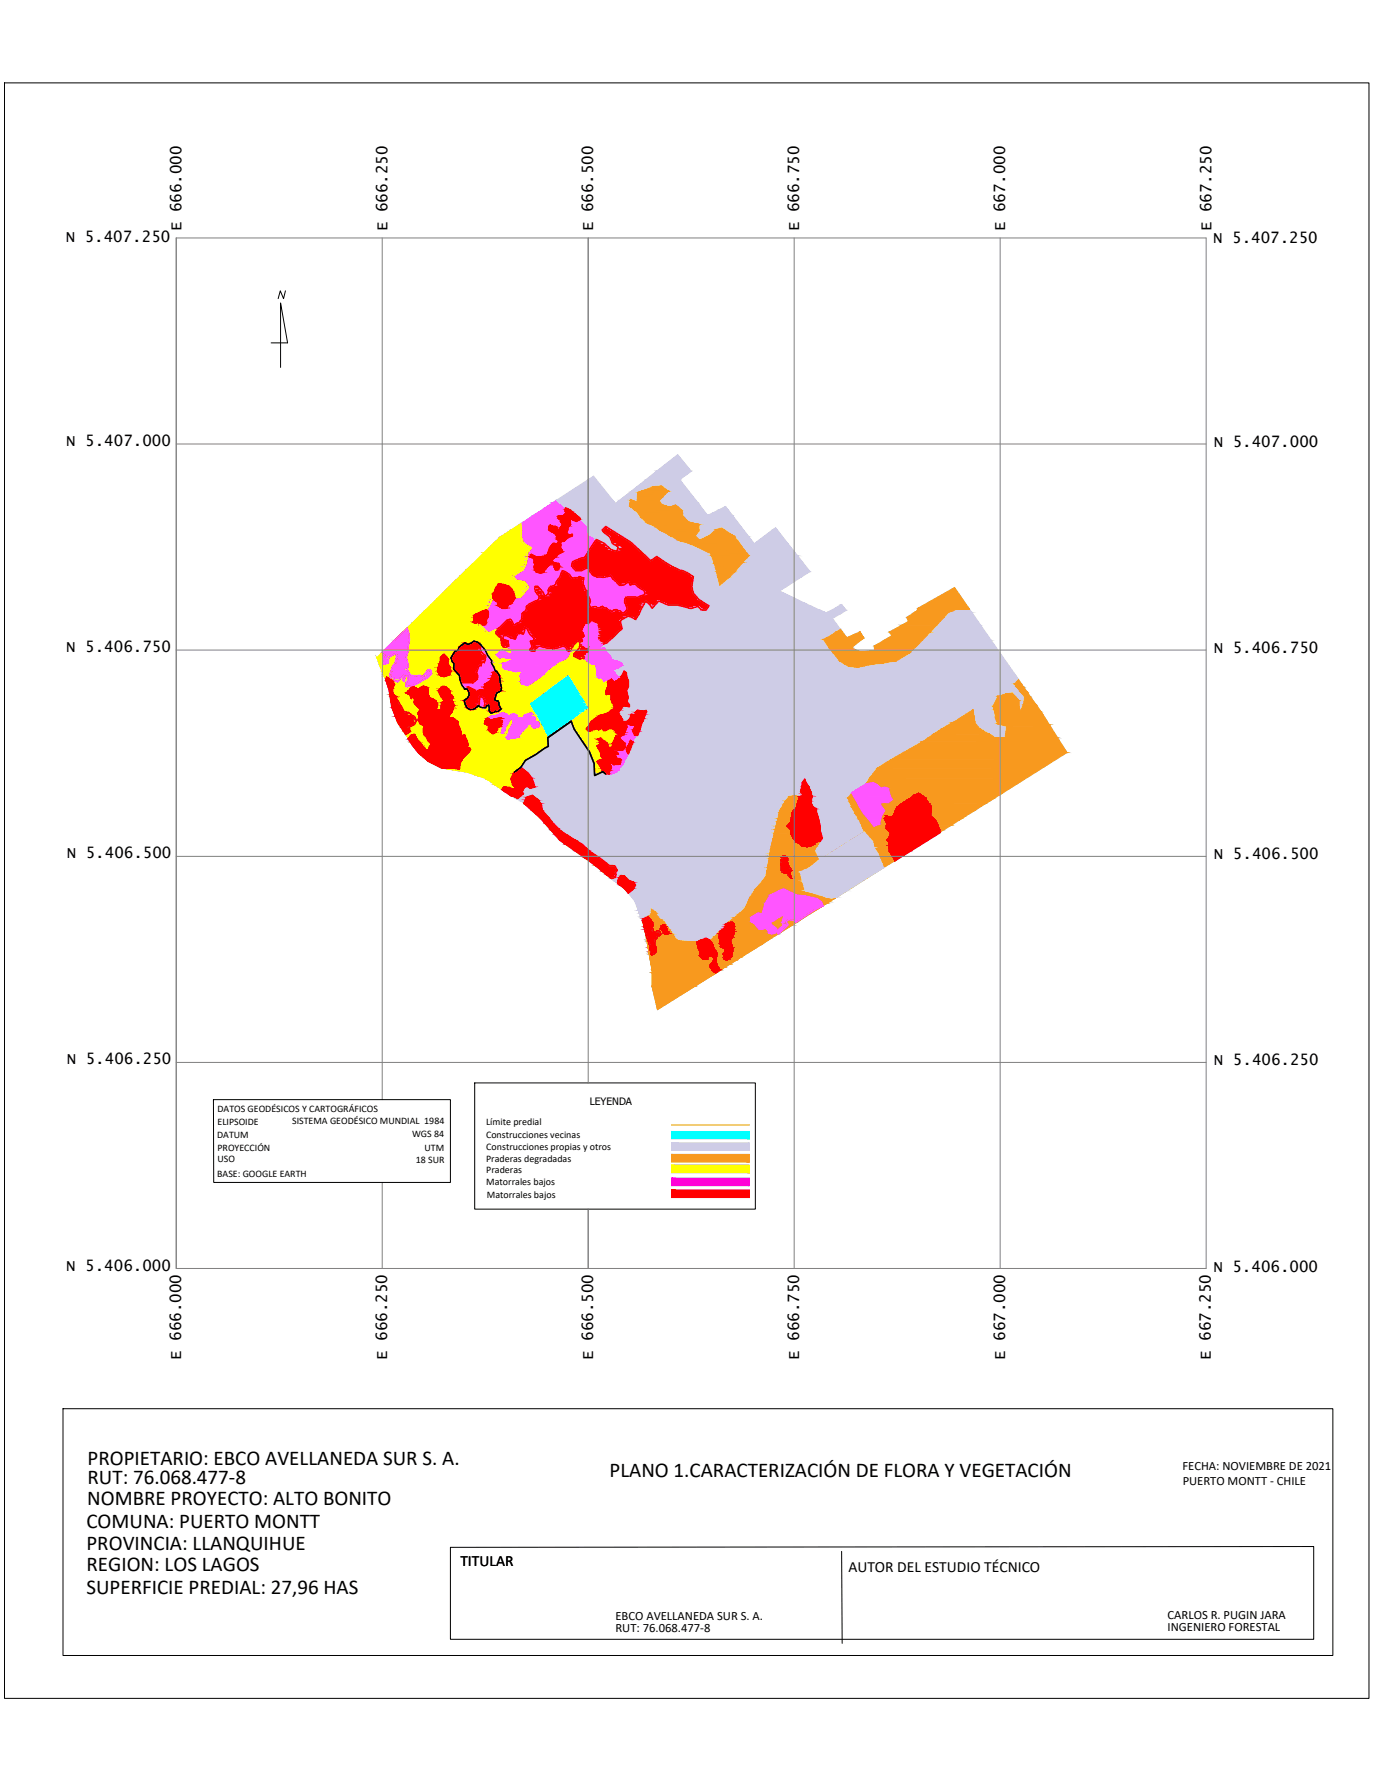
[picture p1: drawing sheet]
<svg xmlns="http://www.w3.org/2000/svg" width="216mm" height="279mm" viewBox="0 0 216 279" stroke-linecap="round" stroke-linejoin="round" font-family="sans-serif">
<defs><g id="words">
<text font-size="4" x="42.3" y="48">N</text>
<g font-size="3.3">
<text x="13.7" y="233">RUT: 76.068.477-8</text>
<text x="13.7" y="229.9">PROPIETARIO: EBCO AVELLANEDA SUR S. A.</text>
<text x="95.7" y="231.9">PLANO 1.CARACTERIZACIÓN DE FLORA Y VEGETACIÓN</text>
<text x="13.6" y="239.9">COMUNA: PUERTO MONTT</text>
<text x="13.7" y="236.2">NOMBRE PROYECTO: ALTO BONITO</text>
<text x="13.6" y="243.3">PROVINCIA: LLANQUIHUE</text>
<text x="13.6" y="250.2">SUPERFICIE PREDIAL: 27,96 HAS</text>
<text x="13.6" y="246.6">REGION: LOS LAGOS</text>
</g>
<g font-size="2.5">
<text x="10.3" y="38">N 5.407.250</text>
<text x="28.5" y="36.3" transform="rotate(-90 28.5 36.3)">E 666.000</text>
<text x="60.8" y="36.3" transform="rotate(-90 60.8 36.3)">E 666.250</text>
<text x="93.2" y="36.3" transform="rotate(-90 93.2 36.3)">E 666.500</text>
<text x="125.5" y="36.3" transform="rotate(-90 125.5 36.3)">E 666.750</text>
<text x="157.8" y="36.3" transform="rotate(-90 157.8 36.3)">E 667.000</text>
<text x="190.2" y="36.3" transform="rotate(-90 190.2 36.3)">E 667.250</text>
<text x="190.5" y="38.2">N 5.407.250</text>
<text x="10.4" y="70">N 5.407.000</text>
<text x="190.6" y="70.2">N 5.407.000</text>
<text x="10.4" y="102.4">N 5.406.750</text>
<text x="190.6" y="102.5">N 5.406.750</text>
<text x="10.5" y="134.6">N 5.406.500</text>
<text x="190.6" y="134.8">N 5.406.500</text>
<text x="10.5" y="167">N 5.406.250</text>
<text x="190.6" y="167.1">N 5.406.250</text>
<text x="10.4" y="199.5">N 5.406.000</text>
<text x="190.5" y="199.7">N 5.406.000</text>
<text x="28.4" y="213.5" transform="rotate(-90 28.4 213.5)">E 666.000</text>
<text x="60.8" y="213.5" transform="rotate(-90 60.8 213.5)">E 666.250</text>
<text x="93.1" y="213.5" transform="rotate(-90 93.1 213.5)">E 666.500</text>
<text x="125.5" y="213.5" transform="rotate(-90 125.5 213.5)">E 666.750</text>
<text x="157.8" y="213.5" transform="rotate(-90 157.8 213.5)">E 667.000</text>
<text x="190.1" y="213.5" transform="rotate(-90 190.1 213.5)">E 667.250</text>
</g>
<g font-size="2.4">
<text x="72.3" y="245.8">TITULAR</text>
<text x="133.2" y="246.8">AUTOR DEL ESTUDIO TÉCNICO</text>
</g>
<g font-size="2">
<text x="185.7" y="230.7">FECHA: NOVIEMBRE DE 2021</text>
<text x="185.7" y="233">PUERTO MONTT - CHILE</text>
<text x="96.6" y="254.3">EBCO AVELLANEDA SUR S. A.</text>
<text x="96.6" y="256.1">RUT: 76.068.477-8</text>
<text x="183.3" y="256.1">INGENIERO FORESTAL</text>
<text x="183.3" y="254.1">CARLOS R. PUGIN JARA</text>
</g>
<g font-size="1.6">
<text x="92.6" y="173.4">LEYENDA</text>
<text x="34.1" y="178.6">DATUM</text>
<text x="34.1" y="174.5">DATOS GEODÉSICOS Y CARTOGRÁFICOS</text>
<text x="34.1" y="176.6">ELIPSOIDE</text>
<text x="45.9" y="176.4">SISTEMA GEODÉSICO MUNDIAL 1984</text>
<text x="64.7" y="178.5">WGS 84</text>
<text x="76.3" y="178.7">Construcciones vecinas</text>
<text x="76.3" y="176.6">Límite predial</text>
<text x="34.1" y="184.7">BASE: GOOGLE EARTH</text>
<text x="34.1" y="182.5">USO</text>
<text x="34.1" y="180.7">PROYECCIÓN</text>
<text x="65.3" y="182.6">18 SUR</text>
<text x="66.7" y="180.7">UTM</text>
<text x="76.3" y="182.4">Praderas degradadas</text>
<text x="76.4" y="180.5">Construcciones propias y otros</text>
<text x="76.4" y="184.2">Praderas</text>
<text x="76.4" y="186.1">Matorrales bajos</text>
<text x="76.4" y="188">Matorrales bajos</text>
</g>
</g></defs>
<!-- layer: 0 -->
<g fill="#f5f" stroke="#f5f" stroke-width=".16">
<path d="M63 99.5l1-.9 .2 .9z"/>
<path d="M60.3 104.2h.2z"/>
<path d="M67.2 105.1h.3z"/>
<path d="M61.3 106.4h.5z"/>
<path d="M63.2 106.8h.3l-.1 .2z"/>
<path d="M61.9 106.7h.8l-.1 .3z"/>
<path d="M63.7 107.6h1.1l-.6 .1z"/>
<path d="M75.5 101.2l.6 .8h-.7z"/>
<path d="M76.2 102.9h.4z"/>
<path d="M75.7 103.9l.4 .1h-.5z"/>
<path d="M75.3 104.4l.3 .1h-.4z"/>
<path d="M72.2 106.7l.2 .2z"/>
<path d="M72.9 108l.5 .1z"/>
<path d="M75.7 108.3h.4z"/>
<path d="M74.5 108.3h.8l-.4 .2z"/>
<path d="M75.3 109.3l.5 .1h-.5z"/>
<path d="M76 110.8h.4z"/>
<path d="M75.4 111h.9v.1z"/>
<path d="M82.4 98.5l.4 .2h-.4z"/>
<path d="M81.3 99.5l.4-.1 .4 .1z"/>
<path d="M79.1 99.7l.6 .1h-.7z"/>
<path d="M83.3 100.6h.4v.1z"/>
<path d="M84.6 101.4h.1z"/>
<path d="M88 101.6l.5-.2 .2 .2z"/>
<path d="M78.7 102l.4 .2h-.5z"/>
<path d="M89.4 102.2h.2z"/>
<path d="M80.8 105.4h.3z"/>
<path d="M81.9 107.4h1.2l-.1 .1z"/>
<path d="M92.4 84.7h1.2l-1.2 1.8z"/>
<path d="M92.4 89.2l.2 .5h-.2z"/>
<path d="M95.6 90.5l.3-.2 .1 .2z"/>
<path d="M93.8 90.6h.8z"/>
<path d="M98.2 91.7l.5-.4 .2 .4z"/>
<path d="M99 91.8l.7-.1 .2 .1z"/>
<path d="M99.6 93.7h.7z"/>
<path d="M92.7 95.3h.4h-.4z"/>
<path d="M93.6 95.2h.7l-.2 .2z"/>
<path d="M94.9 95.4h.3z"/>
<path d="M95.6 95.8h.3z"/>
<path d="M96 95.9h.2l-.1 .2z"/>
<path d="M97.4 95.9h.8l-.2 .3z"/>
<path d="M86.7 78.9l.7-.4 .4 .4z"/>
<path d="M87.8 81h.6h-.1z"/>
<path d="M89.4 81.2l.2 .2h-.2z"/>
<path d="M86.8 82.6h.4z"/>
<path d="M87.5 82.9h.4v.2z"/>
<path d="M89.1 83.9h.8z"/>
<path d="M88 85h.5z"/>
<path d="M86.9 85.3h.6z"/>
<path d="M85.7 87.3l.3 .1z"/>
<path d="M85.7 87.3h.2l.1 .1z"/>
<path d="M84.5 87.4l.4 .1z"/>
<path d="M84.5 87.4h.4z"/>
<path d="M86.6 88.4h.2z"/>
<path d="M87.4 88.4h.3z"/>
<path d="M90.3 90.6l.4 .1z"/>
<path d="M89.8 90.6h.5z"/>
<path d="M85.5 93.4h.4l-.1 .1z"/>
<path d="M92.1 93.3l.3 .2z"/>
<path d="M92.1 93.3h.3v.2z"/>
<path d="M77.4 94l.2 .2h-.4z"/>
<path d="M80.2 94.8h2.9z"/>
<path d="M80.6 97.9h.5l-.3 .2z"/>
<path d="M76.2 99h1.2z"/>
<path d="M99.1 113.8h.3h.3z"/>
<path d="M99 116.2h.5l-.1 .2z"/>
<path d="M96.5 117.5l.4 .2h-.6z"/>
<path d="M96.9 119.1h.3z"/>
<path d="M96 119.7h.1z"/>
<path d="M95.7 121.4h.5l-.1 .1z"/>
<path d="M78.8 111.9h.4z"/>
<path d="M83.3 111.9h.3z"/>
<path d="M80.5 112.1h.4z"/>
<path d="M82.5 112.2h1z"/>
<path d="M83.6 112.5h.2z"/>
<path d="M83.6 114.1h.9l-.4 .1z"/>
<path d="M78.8 114.8h.4l-.1 .3z"/>
<path d="M79.6 115.9h1.3l-.8 .1z"/>
<path d="M122.2 139.9l.8-.4 .7 .4z"/>
<path d="M124.7 140.3l.4 .2h-.4z"/>
<path d="M118.8 143.5l.3-.2 .5 .2z"/>
<path d="M123.8 144.4h.9v.1z"/>
<path d="M119.2 145.8h.7z"/>
<path d="M122 146.1h.8l-.5 .4z"/>
<path d="M136 123.1l1.1-.2 .4 .2z"/>
<path d="M138.3 123.8l.5-.2 .5 .2z"/>
<path d="M138.8 125.9l.7 .1z"/>
<path d="M136.4 128.6h1.8l-.1 .7z"/>
<path d="M92.9 97.6l.7 .4h-.9z"/>
<path d="M92 98.1h.5h-.5z"/>
<path d="M91.4 101h2.9z"/>
<path d="M94.7 101.7h.2z"/>
<path d="M92.9 104.2h4.8z"/>
<path d="M94 106.4h.2z"/>
<path d="M96.2 106.4h.8l-.3 .3z"/>
<path d="M94.6 106.5h1.1l-.6 .3z"/>
<path d="M63 99.5l1.3 1-.1-1zM61.9 100.5l1.1-1 1.3 1z"/>
<path d="M61.9 100.5l2.3 .6 .1-.6zM61.4 101.1l.5-.6 2.3 .6z"/>
<path d="M61.4 101.1l2.7 .5 .1-.5zM60.8 101.6l.6-.5 2.7 .5z"/>
<path d="M60.8 101.6l3.3 .4v-.4zM60.4 102l.4-.4 3.3 .4z"/>
<path d="M60.4 102l3.7 .2v-.2zM60.4 102l3.7 .2h-3.9z"/>
<path d="M60.2 102.2l3.8 .2 .1-.2zM60 102.4l.2-.2 3.8 .2z"/>
<path d="M60 102.4h4zM60 102.4h4z"/>
<path d="M60 102.4l2 .2 .3-.2zM60 102.4l2 .2h-2z"/>
<path d="M60 102.6l1.9 .1 .1-.1zM60 102.6l1.9 .1h-1.6z"/>
<path d="M60.3 102.7l1.5 .1 .1-.1zM60.3 102.7l1.5 .1h-1.4z"/>
<path d="M60.4 102.8l.9 .3 .5-.3zM60.4 102.8l.9 .3h-1z"/>
<path d="M62.3 102.4l1.5 .7 .2-.7zM62.3 102.4l1.5 .7h-1.5z"/>
<path d="M62.3 103.1l1.5 .1v-.1zM62.3 103.1l1.5 .1h-1.6z"/>
<path d="M60.3 103.1l.9 .1 .1-.1zM60.3 103.1l.9 .1h-1z"/>
<path d="M60.2 103.2l.8 .2 .2-.2zM60.2 103.2l.8 .2h-.8z"/>
<path d="M60.2 103.4l.8 .3v-.3zM60.2 103.4l.8 .3h-.9z"/>
<path d="M62.2 103.2l1.8 .8-.2-.8zM62.2 103.2l1.8 .8h-2z"/>
<path d="M60.1 103.7l.9 .4v-.4zM60.1 103.7l.9 .4h-.8z"/>
<path d="M60.2 104.1l.4 .1 .4-.1zM60.2 104.1l.4 .1h-.3z"/>
<path d="M62 104l2.1 .2-.1-.2zM62 104l2.1 .2h-2.2z"/>
<path d="M60.3 104.2h.3zM60.3 104.2h.2z"/>
<path d="M61.9 104.2l2.2 .4v-.4zM61.9 104.2l2.2 .4h-2.5z"/>
<path d="M61.6 104.6l2.5 .1v-.1zM61.6 104.6l2.5 .1h-2.5z"/>
<path d="M61.6 104.7l2.3 .3 .2-.3zM61.6 104.7l2.3 .3h-2.4z"/>
<path d="M67.2 105.1l.5 .3-.2-.3zM67.2 105.1l.5 .3h-.7z"/>
<path d="M61.5 105l2.7 .5-.3-.5zM61.5 105l2.7 .5h-2.8z"/>
<path d="M67 105.4l.8 .4-.1-.4zM67 105.4l.8 .4h-1.1z"/>
<path d="M61.4 105.5l3 .4-.2-.4zM61.4 105.5l3 .4h-3.2z"/>
<path d="M61.2 105.9l3.3 .1-.1-.1zM61.2 105.9l3.3 .1h-3.3z"/>
<path d="M65.9 106l.2 .1zM65.5 106.1l.4-.1 .2 .1z"/>
<path d="M61.2 106l3.9 .1zM61.2 106l3.9 .1h-3.9z"/>
<path d="M65.5 106.1h.7zM65.3 106.1h.9z"/>
<path d="M63.4 106.1h1.9zM63.4 106.1h1.9z"/>
<path d="M61.2 106.1h2.2zM61.2 106.1h2.1z"/>
<path d="M63.4 106.1h2.8zM63.4 106.1h2.8z"/>
<path d="M63.7 106.1h2.5zM63.7 106.1h2.5z"/>
<path d="M66.7 105.8l.7 .3 .4-.3zM66.7 105.8l.7 .3h-1z"/>
<path d="M64 106.1h2.2zM64 106.1h2.2z"/>
<path d="M66.4 106.1l.9 .1 .1-.1zM66.4 106.1l.9 .1h-.9z"/>
<path d="M64 106.1l2.4 .1-.2-.1zM64 106.1l2.4 .1h-2.4z"/>
<path d="M61.2 106.1l1.8 .3 .3-.3zM61.2 106.1l1.8 .3h-1.7z"/>
<path d="M61.8 106.4h1.2zM61.8 106.4h1.1z"/>
<path d="M61.8 106.4h1.1zM61.8 106.4h1.1z"/>
<path d="M64 106.2l3 .3 .3-.3zM64 106.2l3 .3h-3z"/>
<path d="M64 106.5l2.7 .1 .3-.1zM64 106.5l2.7 .1h-2.6z"/>
<path d="M63.4 106.1l.1 .6 .2-.6zM63.4 106.1l.1 .6h-.3z"/>
<path d="M61.8 106.4l.9 .3 .2-.3zM61.8 106.4l.9 .3h-.8z"/>
<path d="M64.1 106.6l2.3 .2 .3-.2zM64.1 106.6l2.3 .2h-2.4z"/>
<path d="M63.2 106.7h.3zM63.2 106.7l.3 .1z"/>
<path d="M61.9 106.7l.3 .3h.4zM62.2 107h.4z"/>
<path d="M64 106.8l1.9 .3 .5-.3zM64 106.8l1.9 .3h-2.1z"/>
<path d="M63.8 107.1l1.8 .1 .3-.1zM63.8 107.1l1.8 .1h-1.9z"/>
<path d="M63.7 107.2l1.6 .2 .3-.2zM63.7 107.2l1.6 .2h-1.6z"/>
<path d="M63.7 107.4l1.1 .2 .5-.2zM63.7 107.4l1.1 .2h-1.1z"/>
<path d="M63.7 107.6v.1h.5zM63.7 107.7h.5l-.5 .1z"/>
<path d="M75.4 102h.8zM75.4 102h.8z"/>
<path d="M75.4 102l1.1 .7-.3-.7zM75.4 102l1.1 .7h-.6z"/>
<path d="M75.9 102.7l.7 .2-.1-.2zM75.9 102.7l.7 .2h-.4zM76.2 102.9h.4z"/>
<path d="M76.3 102.9l.9 .7-.6-.7zM76.3 102.9l.9 .7h-1z"/>
<path d="M76.2 103.6l1 .1zM76.2 103.6l1 .1z"/>
<path d="M76.2 103.7l1 .2v-.2zM76.2 103.7l1 .2h-1.1z"/>
<path d="M76.1 103.9l1.1 .1v-.1zM76.1 103.9l1.1 .1h-1.1z"/>
<path d="M75.6 104l1.6 .1zM75.6 104l1.6 .1z"/>
<path d="M75.6 104.1l1.8 .3-.2-.3zM75.6 104.1l1.8 .3h-1.8z"/>
<path d="M75.6 104.4l1.8 .1v-.1zM75.6 104.4l1.8 .1h-1.8z"/>
<path d="M75.2 104.5l2.3 .2-.1-.2zM75.2 104.5l2.3 .2h-2.3z"/>
<path d="M75.2 104.7l2.4 .3-.1-.3zM75.2 104.7l2.4 .3h-2.6z"/>
<path d="M75 105l2.8 .4-.2-.4zM75 105l2.8 .4h-2.9z"/>
<path d="M74.9 105.4l2.7 .1 .2-.1zM74.9 105.4l2.7 .1h-2.8z"/>
<path d="M74.8 105.5h2.8zM74.8 105.5l2.6 .1z"/>
<path d="M74.9 105.6l2.5 .4v-.4zM74.9 105.6l2.5 .4h-2.4z"/>
<path d="M75 106l2.3 .1 .1-.1zM75 106l2.3 .1h-2.3z"/>
<path d="M75 106.1l2.2 .3 .1-.3zM75 106.1l2.2 .3h-2.2z"/>
<path d="M75 106.4l2.1 .2 .1-.2zM75 106.4l2.1 .2h-2.1z"/>
<path d="M75 106.6l2 .3 .1-.3zM74.7 106.9l.3-.3 2 .3z"/>
<path d="M74.7 106.9l2.1 .1 .2-.1zM74.5 107l.2-.1 2.1 .1z"/>
<path d="M74.5 107l2.1 .1 .2-.1zM74.3 107.1l.2-.1 2.1 .1z"/>
<path d="M72.3 106.9l.4 .3zM72.3 106.9l.4 .3h-.3z"/>
<path d="M72.4 107.2h1.2zM72.4 107.2h1.2z"/>
<path d="M74.3 107.1l2.2 .1 .1-.1zM74.3 107.1l2.2 .1h-2.3z"/>
<path d="M72.4 107.2h1.8zM72.4 107.2h1.8z"/>
<path d="M72.4 107.2l3.7 .2 .4-.2zM72.4 107.2l3.7 .2h-3.6z"/>
<path d="M72.5 107.4l3.6 .1v-.1zM72.5 107.4l3.6 .1h-3.6z"/>
<path d="M72.5 107.5l3.6 .3v-.3zM72.5 107.5l3.6 .3h-3.4z"/>
<path d="M72.7 107.8h3.4zM72.7 107.8h3.4h-3.3z"/>
<path d="M72.8 107.8l.5 .2 .2-.2zM72.8 107.8l.5 .2h-.4z"/>
<path d="M73.5 107.8l2.6 .3v-.3zM73.5 107.8l2.6 .3h-2.2z"/>
<path d="M72.9 108l.5 .1zM73 108.1l.4 .1z"/>
<path d="M73.9 108.1l2.2 .2v-.2zM73.9 108.1l2.2 .2h-1.6zM74.5 108.3h1.6zM74.5 108.3h1.6z"/>
<path d="M75.7 108.3h.4zM75.8 108.3h.3v.2z"/>
<path d="M74.5 108.3h.8h.4zM74.5 108.3h.8h-.8z"/>
<path d="M74.5 108.3l.2 .2h.2zM74.7 108.5h.2l-.2 .1z"/>
<path d="M75.3 109.4l.7 .4-.2-.4zM75.3 109.4l.7 .4h-.7z"/>
<path d="M75.3 109.8l.7 .1v-.1zM75.3 109.8l.7 .1h-.7z"/>
<path d="M75.3 109.9l.8 .5-.1-.5zM75.3 109.9l.8 .5h-.8z"/>
<path d="M75.3 110.4l.8 .1v-.1zM75.3 110.4l.8 .1h-.8z"/>
<path d="M75.3 110.5l.8 .2v-.2zM75.3 110.5l.8 .2h-1z"/>
<path d="M75.1 110.7l1 .1zM75.1 110.7l1 .1z"/>
<path d="M75.2 110.8h.8h.1zM75.2 110.8h.8z"/>
<path d="M75.3 110.8l1 .2 .1-.2zM75.3 110.8l1 .2h-.9z"/>
<path d="M75.4 111l.9 .1zM75.8 111.1h.5z"/>
<path d="M82.4 98.7l.5 .3-.1-.3zM82.4 98.7l.5 .3h-.5z"/>
<path d="M82.4 99l.6 .2-.1-.2zM82.4 99l.6 .2h-.7z"/>
<path d="M82.3 99.2l.9 .3-.2-.3zM82.3 99.2l.9 .3h-1z"/>
<path d="M82.2 99.5h1.1zM82.2 99.5h1.1z"/>
<path d="M81.3 99.5h.9zM81.3 99.5h.9z"/>
<path d="M81.3 99.5l2 .2v-.2zM81.3 99.5l2 .2h-2.1z"/>
<path d="M79 99.8l1.2 .3-.5-.3zM79 99.8l1.2 .3h-1.3z"/>
<path d="M81.2 99.7l2.7 .5-.6-.5zM81.2 99.7l2.7 .5h-2.9z"/>
<path d="M78.9 100.1l1.7 .2-.4-.2zM78.9 100.1l1.7 .2h-1.7z"/>
<path d="M81 100.2l2.8 .1 .1-.1zM81 100.2l2.8 .1h-2.9z"/>
<path d="M78.9 100.3h1.8zM78.9 100.3h1.8z"/>
<path d="M80.9 100.3h2.9zM80.9 100.3h2.9z"/>
<path d="M78.9 100.3h2zM78.9 100.3h2z"/>
<path d="M79.1 100.3l4.6 .3 .1-.3zM79.1 100.3l4.6 .3h-4z"/>
<path d="M79.7 100.6h4zM79.7 100.6h4z"/>
<path d="M79.7 100.6l3.6 .1v-.1zM79.7 100.6l3.6 .1h-3.6z"/>
<path d="M79.7 100.7l3.8 .5-.2-.5zM79.7 100.7l3.8 .5h-3.6z"/>
<path d="M79.9 101.2l3.6 .2v-.2zM79.9 101.2l3.6 .2h-3.6z"/>
<path d="M79.9 101.4l3.7 .2-.1-.2zM79.4 101.6l.5-.2 3.7 .2z"/>
<path d="M84.6 101.4l.6 .2zM84.6 101.4l.6 .2h-.8z"/>
<path d="M88 101.6h.8zM87.9 101.6h.9z"/>
<path d="M79.4 101.6h4.2zM79.3 101.6h4.2z"/>
<path d="M87.9 101.6h.9zM87.8 101.6h1z"/>
<path d="M84.4 101.6l1.4 .1zM84.4 101.6l1.4 .1h-1.5z"/>
<path d="M84.3 101.7h1.7zM84.2 101.7h1.8z"/>
<path d="M87.8 101.6l1.2 .2-.2-.2zM87 101.8l.8-.2 1.2 .2z"/>
<path d="M84.2 101.7l2.7 .1zM84 101.8l.2-.1 2.7 .1z"/>
<path d="M79.3 101.6l4 .2 .2-.2zM79.3 101.6l4 .2h-2.9z"/>
<path d="M87 101.8l2 .1zM87 101.8l2 .1z"/>
<path d="M84 101.8l3 .1zM84 101.8l3 .1z"/>
<path d="M84 101.9h5zM83.9 101.9h5.1z"/>
<path d="M80.4 101.8l2.7 .2 .2-.2zM80.4 101.8l2.7 .2h-2.7z"/>
<path d="M80.4 102l3.1 .2-.4-.2zM80.4 102l3.1 .2h-3.1z"/>
<path d="M83.9 101.9l5.3 .3-.2-.3zM83.9 101.9l5.3 .3h-5.2z"/>
<path d="M80.4 102.2h3.5zM80.3 102.2h3.6z"/>
<path d="M84 102.2h5.2zM84 102.2h5.2z"/>
<path d="M80.3 102.2h3.7zM80.3 102.2h3.7z"/>
<path d="M89.4 102.2h.2zM89.3 102.2h.3z"/>
<path d="M80.3 102.2h8.9zM80.3 102.2h8.9z"/>
<path d="M78.6 102.2h.6zM78.6 102.2h.6h-.7z"/>
<path d="M89.3 102.2h.3zM89.2 102.2h.4z"/>
<path d="M80.3 102.2h8.9zM80.3 102.2h8.9z"/>
<path d="M78.5 102.2l.9 .1zM78.4 102.3l.1-.1 .9 .1z"/>
<path d="M80.3 102.2l9.1 .3 .2-.3zM80.3 102.2l9.1 .3h-9.1z"/>
<path d="M78.4 102.3l1.3 .2-.3-.2zM78.4 102.3l1.3 .2h-1.5z"/>
<path d="M80.3 102.5l9 .2 .1-.2zM80.3 102.5l9 .2h-9z"/>
<path d="M78.2 102.5l2.1 .2-.6-.2zM78 102.7l.2-.2 2.1 .2z"/>
<path d="M78 102.7l11.3 .1zM78 102.7l11.3 .1z"/>
<path d="M77.9 102.8l11.2 .2 .2-.2zM77.9 102.8l11.2 .2h-11z"/>
<path d="M78.1 103l11 .1zM78.1 103l11 .1z"/>
<path d="M78.2 103.1l10.8 .1 .1-.1zM78.2 103.1l10.8 .1h-10.7z"/>
<path d="M79 103.2l9.9 .1 .1-.1zM79 103.2l9.9 .1h-9.5z"/>
<path d="M78.3 103.2l.2 .1 .5-.1zM78.3 103.2l.2 .1z"/>
<path d="M79.4 103.3h.6zM79.4 103.3h.5zM79.4 103.3h.5z"/>
<path d="M80 103.3h8.9zM80 103.3h8.8z"/>
<path d="M80.4 103.3l8.4 .1v-.1zM80.4 103.3l8.4 .1h-8.4z"/>
<path d="M80.4 103.4l7.8 .3 .6-.3zM80.4 103.4l7.8 .3h-8z"/>
<path d="M80.2 103.7h8zM80.1 103.7h8z"/>
<path d="M80.1 103.7l7.6 .2 .4-.2zM79.7 103.9l.4-.2 7.6 .2z"/>
<path d="M79.7 103.9l7.9 .1 .1-.1zM79.4 104l.3-.1 7.9 .1z"/>
<path d="M79.4 104l8 .1 .2-.1zM78.9 104.1l.5-.1 8 .1z"/>
<path d="M78.9 104.1l8.2 .3 .3-.3zM78.9 104.1l8.2 .3h-8.2z"/>
<path d="M78.9 104.4l7.7 .3 .5-.3zM78.9 104.4l7.7 .3h-7.7z"/>
<path d="M78.9 104.7l7.6 .1 .1-.1zM78.9 104.7l7.6 .1h-7.6z"/>
<path d="M78.9 104.8l7.2 .3 .4-.3zM78.9 104.8l7.2 .3h-6.9z"/>
<path d="M79.2 105.1l6.8 .1 .1-.1zM79.2 105.1l6.8 .1h-5.9z"/>
<path d="M80.1 105.2l5.8 .1 .1-.1zM80.1 105.2l5.8 .1h-5.4zM80.5 105.3h5.4zM80.5 105.3h5.4z"/>
<path d="M81.3 105.3l4.5 .1 .1-.1zM81.3 105.3l4.5 .1h-3.9z"/>
<path d="M80.5 105.3l.6 .1 .2-.1zM80.5 105.3l.6 .1z"/>
<path d="M81.9 105.4l3.5 .4 .4-.4zM81.9 105.4l3.5 .4h-3.7z"/>
<path d="M81.7 105.8l3.4 .3 .3-.3zM81.7 105.8l3.4 .3h-3.5z"/>
<path d="M81.6 106.1l3.3 .1 .2-.1zM81.6 106.1l3.3 .1h-3.3z"/>
<path d="M81.6 106.2l2.7 .5 .6-.5zM81.6 106.2l2.7 .5h-2.5z"/>
<path d="M81.8 106.7l2.3 .1 .2-.1zM81.8 106.7l2.3 .1h-2.3z"/>
<path d="M81.8 106.8l1.9 .2 .4-.2zM81.8 106.8l1.9 .2h-1.9z"/>
<path d="M81.8 107l1.5 .3 .4-.3zM81.8 107l1.5 .3h-1.4z"/>
<path d="M81.9 107.3l1.2 .1 .2-.1zM81.9 107.3l1.2 .1h-1.2z"/>
<path d="M81.9 107.4l1.1 .1zM82.5 107.5h.5l-.2 .2z"/>
<path d="M92.4 83.4v.2zM92.4 83.4v.2z"/>
<path d="M92.4 83.6l.3 .4zM92.4 83.6l.3 .4h-.3z"/>
<path d="M92.4 84l.9 .3-.6-.3zM92.4 84l.9 .3h-.9z"/>
<path d="M92.4 84.3l1.2 .4-.3-.4zM92.4 84.3l1.2 .4h-1.2z"/>
<path d="M92.4 84.7v1.8zM92.4 86.5v.1z"/>
<path d="M92.4 89.7l.6 .6-.4-.6zM92.4 89.7l.6 .6h-.6z"/>
<path d="M95.6 90.5h.4zM95.3 90.5h.7z"/>
<path d="M92.4 90.3l1.2 .3-.6-.3zM92.4 90.3l1.2 .3h-1.2z"/>
<path d="M95.3 90.5l.7 .1v-.1zM94.9 90.6l.4-.1 .7 .1z"/>
<path d="M92.4 90.6h1.4zM92.4 90.6h1.4z"/>
<path d="M94.9 90.6h1.1zM94.7 90.6h1.3z"/>
<path d="M92.4 90.6h2.3zM92.4 90.6h2.3z"/>
<path d="M92.4 90.6h3.6zM92.4 90.6h3.6z"/>
<path d="M92.4 90.6l3.9 .3-.3-.3zM92.4 90.6l3.9 .3h-3.9z"/>
<path d="M92.4 90.9l4.3 .4-.4-.4zM92.4 90.9l4.3 .4h-4.3z"/>
<path d="M98.2 91.7l.7 .1v-.1zM97.9 91.8l.3-.1 .7 .1z"/>
<path d="M99 91.8h.9zM98.9 91.8h1z"/>
<path d="M97.9 91.8h1zM97.8 91.8h1.1z"/>
<path d="M92.4 91.3l4.8 .5-.5-.5zM92.4 91.3l4.8 .5h-4.8z"/>
<path d="M97.8 91.8l2.2 .1-.1-.1zM97.3 91.9l.5-.1 2.2 .1z"/>
<path d="M92.4 91.8l4.9 .1-.1-.1zM92.4 91.8l4.9 .1h-4.9z"/>
<path d="M92.4 91.9l7.8 .2-.2-.2zM92.4 91.9l7.8 .2h-7.8z"/>
<path d="M92.4 92.1l8.8 .7-1-.7zM92.4 92.1l8.8 .7h-8.8z"/>
<path d="M92.4 92.8l8.8 .6v-.6zM92.4 92.8l8.8 .6h-8.8z"/>
<path d="M92.4 93.4l8.3 .1 .5-.1zM92.4 93.4l8.3 .1h-8.3z"/>
<path d="M92.4 93.5h8.3zM92.4 93.5l8.1 .1z"/>
<path d="M92.4 93.6l7.9 .1 .2-.1zM92.4 93.6l7.9 .1h-7.9z"/>
<path d="M92.4 93.7h7.9zM92.4 93.7h7.9z"/>
<path d="M99 93.7h1.3zM99 93.7h1.3z"/>
<path d="M99.6 93.7h.6zM99.6 93.7h.6z"/>
<path d="M92.4 93.7h6.6zM92.4 93.7h5.9z"/>
<path d="M92.4 93.7l5.7 .3 .2-.3zM92.4 93.7l5.7 .3h-5.5zM92.6 94h5.5zM92.6 94h5.5z"/>
<path d="M92.6 94l5.5 .4v-.4zM92.6 94l5.5 .4h-5.4z"/>
<path d="M92.7 94.4l5.4 .1v-.1zM92.7 94.4l5.4 .1h-5.4z"/>
<path d="M92.7 94.5l5.5 .4-.1-.4zM92.7 94.5l5.5 .4h-5.7z"/>
<path d="M92.5 94.9l5.7 .1zM92.5 94.9l5.7 .1z"/>
<path d="M92.5 95l5.9 .2-.2-.2zM92.5 95l5.9 .2h-5.7z"/>
<path d="M92.7 95.2h1.9zM92.7 95.2h1.7zM92.7 95.2h1.7zM92.7 95.2h1.7z"/>
<path d="M93.3 95.2h1.1zM93.3 95.2h1z"/>
<path d="M92.7 95.2h.5zM92.7 95.2h.6z"/>
<path d="M94.6 95.2l3.8 .1v-.1zM94.6 95.2l3.8 .1h-3.7z"/>
<path d="M92.7 95.2h.5zM92.7 95.2l.4 .1z"/>
<path d="M93.6 95.2l.2 .2h.3zM93.8 95.4h.3z"/>
<path d="M94.7 95.3l3.7 .1v-.1zM94.7 95.3l3.7 .1h-3.5z"/>
<path d="M95.2 95.4l3.3 .2-.1-.2zM95.2 95.4l3.3 .2h-3.1z"/>
<path d="M95.4 95.6h3h.1zM95.4 95.6h3h-3z"/>
<path d="M95.4 95.6h3zM95.4 95.6l3 .1z"/>
<path d="M95.5 95.7h1.3zM95.5 95.7h.8z"/>
<path d="M95.5 95.7l.8 .1v-.1zM95.5 95.7l.8 .1h-.7z"/>
<path d="M95.9 95.8h.4zM95.9 95.8h.4z"/>
<path d="M96.8 95.7l1.5 .2 .1-.2zM96.8 95.7l1.5 .2h-1.2z"/>
<path d="M97.1 95.9h1.2zM97.1 95.9h1.1z"/>
<path d="M97.4 95.9h.8zM97.4 95.9h.8z"/>
<path d="M95.9 95.8l.3 .1 .1-.1zM95.9 95.8l.3 .1z"/>
<path d="M97.4 95.9l.2 .3h.4zM97.6 96.2h.4z"/>
<path d="M86.7 78.9l1.7 .5-.6-.5zM86 79.4l.7-.5 1.7 .5z"/>
<path d="M86 79.4l2.8 .3-.4-.3zM85.5 79.7l.5-.3 2.8 .3z"/>
<path d="M85.5 79.7l3.3 .6v-.6zM84.7 80.3l.8-.6 3.3 .6z"/>
<path d="M84.7 80.3l4.2 .2-.1-.2zM84.3 80.5l.4-.2 4.2 .2z"/>
<path d="M84.3 80.5l4.4 .2 .2-.2zM84.1 80.7l.2-.2 4.4 .2z"/>
<path d="M84.1 80.7l4.4 .1 .2-.1zM83.8 80.8l.3-.1 4.4 .1z"/>
<path d="M83.8 80.8l4.6 .2 .1-.2zM83.6 81l.2-.2 4.6 .2z"/>
<path d="M83.6 81h4h.2zM83.5 81h.1h4z"/>
<path d="M83.5 81h4.1zM83.5 81h4.1z"/>
<path d="M83.5 81l4.2 .4-.1-.4zM83 81.4l.5-.4 4.2 .4z"/>
<path d="M91.1 81.4l.2 .1zM91.1 81.4l.2 .1h-.3z"/>
<path d="M83 81.4l5 .1-.3-.1zM82.8 81.5l.2-.1 5 .1z"/>
<path d="M91 81.5l.4 .1zM90.8 81.6l.2-.1 .4 .1z"/>
<path d="M89.4 81.4l.6 .2-.4-.2zM89.4 81.4l.6 .2h-.5z"/>
<path d="M90.8 81.6l.8 .2-.2-.2zM90.5 81.8l.3-.2 .8 .2z"/>
<path d="M89.5 81.6l1 .2-.5-.2zM89.5 81.6l1 .2h-.9z"/>
<path d="M89.6 81.8h2zM89.6 81.8h2z"/>
<path d="M82.8 81.5l5.2 .4v-.4zM82.2 81.9l.6-.4 5.2 .4z"/>
<path d="M89.6 81.8l2.2 .3-.2-.3zM89.6 81.8l2.2 .3h-2.2z"/>
<path d="M82.2 81.9l6 .3-.2-.3zM81.8 82.2l.4-.3 6 .3zM81.8 82.2h6.4zM81.8 82.2h6.4z"/>
<path d="M89.6 82.1l2.5 .3-.3-.3zM89.6 82.1l2.5 .3h-2.5z"/>
<path d="M81.8 82.2l6.5 .2-.1-.2zM81.8 82.2l6.5 .2h-6.5z"/>
<path d="M86.4 82.4h1.9zM86.4 82.4h1.9z"/>
<path d="M89.6 82.4l2.6 .2-.1-.2zM89.6 82.4l2.6 .2h-2.8z"/>
<path d="M86.5 82.4l1.7 .2 .1-.2zM86.5 82.4l1.7 .2h-1.4z"/>
<path d="M87.2 82.6h1zM87.2 82.6h.9z"/>
<path d="M81.8 82.4l4.4 .2 .2-.2zM81.8 82.4l4.4 .2h-4.4z"/>
<path d="M87.2 82.6l.8 .1 .1-.1zM87.2 82.6l.8 .1z"/>
<path d="M89.4 82.6l2.9 .2-.1-.2zM89.4 82.6l2.9 .2h-3.1z"/>
<path d="M87.4 82.7l.5 .2 .1-.2zM87.4 82.7l.5 .2h-.4z"/>
<path d="M81.8 82.6l4.4 .4v-.4zM81.8 82.6l4.4 .4h-4.3z"/>
<path d="M89.2 82.8l3.1 .3v-.3zM89.2 82.8l3.1 .3h-3.2z"/>
<path d="M87.5 82.9l.1 .2h.3zM87.6 83.1l.3 .1z"/>
<path d="M81.9 83l4.4 .2-.1-.2zM81.9 83l4.4 .2h-4.4zM81.9 83.2h4.4zM81.9 83.2h4.4z"/>
<path d="M89.1 83.1l3.3 .2-.1-.2zM89.1 83.1l3.3 .2h-3.3z"/>
<path d="M89.1 83.3l3.3 .1v-.1zM89.1 83.3l3.3 .1h-3.3z"/>
<path d="M81.9 83.2l4.7 .3-.3-.3zM81.9 83.2l4.7 .3h-4.7z"/>
<path d="M81.9 83.5l5.1 .1-.4-.1zM81.9 83.5l5.1 .1h-5.1z"/>
<path d="M89.1 83.4l3.3 .3v-.3zM89.1 83.4l3.3 .3h-3.5z"/>
<path d="M88.9 83.7l3.5 .2v-.2zM88.9 83.7l3.5 .2h-3.3z"/>
<path d="M89.1 83.9h.7zM89.2 83.9h.6l-.4 .1z"/>
<path d="M81.9 83.6l5.3 .3-.2-.3zM81.9 83.6l5.3 .3h-5.4z"/>
<path d="M81.8 83.9l5.6 .2-.2-.2zM81.8 83.9l5.6 .2h-5.6z"/>
<path d="M89.9 83.9l2.5 .3v-.3zM89.9 83.9l2.5 .3h-2.6z"/>
<path d="M81.8 84.1l5.6 .1v-.1zM81.8 84.1l5.6 .1h-5.6z"/>
<path d="M89.8 84.2l2.6 .1v-.1zM89.4 84.3l.4-.1 2.6 .1z"/>
<path d="M81.8 84.2l5.6 .2v-.2zM81.8 84.2l5.6 .2h-5.5z"/>
<path d="M89.4 84.3l3 .2v-.2zM89.1 84.5l.3-.2 3 .2z"/>
<path d="M81.9 84.4l5.5 .3v-.3zM81.9 84.4l5.5 .3h-5.5z"/>
<path d="M81.9 84.7l5.9 .2-.4-.2zM81.9 84.7l5.9 .2h-5.8z"/>
<path d="M89.1 84.5l3.3 .5v-.5zM89.1 84.5l3.3 .5h-3.9z"/>
<path d="M82 84.9l5.7 .1 .1-.1zM82 84.9l5.7 .1h-5.6z"/>
<path d="M82.1 85l5.4 .3 .2-.3zM82.1 85l5.4 .3h-5.2z"/>
<path d="M86.9 85.3h.6zM87.2 85.3h.3l-.1 .1z"/>
<path d="M82.3 85.3h4.6zM82.3 85.3h4.5z"/>
<path d="M82.4 85.3l4.3 .1 .1-.1zM82.4 85.3l4.3 .1h-4.2z"/>
<path d="M88 85l4.4 .6v-.6zM88 85l4.4 .6h-4.4z"/>
<path d="M82.5 85.4l4 .3 .2-.3zM82.5 85.4l4 .3h-3.5z"/>
<path d="M83 85.7l3.3 .3 .2-.3zM83 85.7l3.3 .3h-2.9zM83.4 86h2.9zM83.4 86h2.9z"/>
<path d="M88 85.6l4.4 .5v-.5zM88 85.6l4.4 .5h-4.4z"/>
<path d="M88 86.1l4.4 .1v-.1zM88 86.1l4.4 .1h-4.2z"/>
<path d="M88.2 86.2l4.2 .4v-.4zM88.2 86.2l4.2 .4h-4z"/>
<path d="M88.4 86.6h4zM88.4 86.6h4z"/>
<path d="M83.4 86l2.6 .8 .3-.8zM83.4 86l2.6 .8h-3.2zM82.8 86.8h3.2zM82.8 86.8h3.2z"/>
<path d="M88.4 86.6l3.8 .3 .2-.3zM87.8 86.9l.6-.3 3.8 .3z"/>
<path d="M82.8 86.8l3.1 .2 .1-.2zM82.8 86.8l3.1 .2h-3.1z"/>
<path d="M87.8 86.9l4.3 .1 .1-.1zM87.6 87l.2-.1 4.3 .1z"/>
<path d="M83.4 87h2.5zM83.4 87h2.5z"/>
<path d="M82.8 87h.6zM82.8 87h.6z"/>
<path d="M87.6 87l4.4 .1 .1-.1zM87.5 87.1l.1-.1 4.4 .1z"/>
<path d="M83.5 87l2.4 .1v-.1zM83.5 87l2.4 .1h-2.3z"/>
<path d="M83.6 87.1l2.3 .1v-.1zM83.6 87.1l2.3 .1z"/>
<path d="M83.8 87.2l2.1 .1zM83.8 87.2l2.1 .1z"/>
<path d="M83.8 87.3h1.9zM83.8 87.3h1.7z"/>
<path d="M83.9 87.3h1.6zM83.9 87.3h1.5z"/>
<path d="M82.8 87l.4 .4 .2-.4zM82.8 87l.4 .4h-.5z"/>
<path d="M87.5 87.1l4.3 .3 .2-.3zM87.5 87.1l4.3 .3h-4.5z"/>
<path d="M83.9 87.3l1 .1 .5-.1zM83.9 87.3l1 .1z"/>
<path d="M87.3 87.4l4.5 .1v-.1zM87.1 87.5l.2-.1 4.5 .1z"/>
<path d="M82.7 87.4l1 .2-.5-.2zM82.7 87.4l1 .2h-1z"/>
<path d="M87.1 87.5l4.2 .1 .5-.1zM87.1 87.5l4.2 .1h-4.3z"/>
<path d="M87 87.6l4 .1 .3-.1zM86.9 87.7l.1-.1 4 .1z"/>
<path d="M86.9 87.7l3.5 .2 .6-.2zM86.9 87.7l3.5 .2h-3.7z"/>
<path d="M82.7 87.6l1.2 .4-.2-.4zM82.7 87.6l1.2 .4h-1.2z"/>
<path d="M86.7 87.9l3.2 .3 .5-.3zM86.7 87.9l3.2 .3h-3.1z"/>
<path d="M86.8 88.2l3.1 .1v-.1zM86.8 88.2l3.1 .1h-3z"/>
<path d="M82.7 88l1.1 .3 .1-.3zM82.7 88l1.1 .3h-1.1z"/>
<path d="M86.9 88.3l2.9 .1 .1-.1zM86.9 88.3l2.9 .1h-2.4z"/>
<path d="M82.7 88.3l1.3 .2-.2-.2zM82.7 88.3l1.3 .2h-1.4z"/>
<path d="M82.6 88.5l1.4 .1v-.1zM82.6 88.5l1.4 .1h-1.4z"/>
<path d="M86.6 88.4l.4 .2zM86.4 88.6l.2-.2 .4 .2z"/>
<path d="M87.7 88.4l2 .4 .1-.4zM87.7 88.4l2 .4h-1.8z"/>
<path d="M87.9 88.8h1.9zM87.9 88.8h1.9z"/>
<path d="M86.4 88.6l.6 .3v-.3zM86 88.9l.4-.3 .6 .3z"/>
<path d="M82.6 88.6l1.2 .4 .2-.4zM82.6 88.6l1.2 .4h-1.4z"/>
<path d="M86 88.9l1 .1v-.1zM85.9 89l.1-.1 1 .1z"/>
<path d="M87.9 88.8l2.1 .3-.2-.3zM87.9 88.8l2.1 .3h-2.2z"/>
<path d="M85.9 89l1.2 .2-.1-.2zM85.9 89l1.2 .2h-1.3z"/>
<path d="M87.8 89.1l2.2 .1v-.1zM87.8 89.1l2.2 .1h-2.3z"/>
<path d="M92.4 89.2v.1zM91.9 89.3l.5-.1v.1z"/>
<path d="M82.4 89l1.5 .3-.1-.3zM82.4 89l1.5 .3h-1.7z"/>
<path d="M87.7 89.2l2.5 .2-.2-.2zM87.7 89.2l2.5 .2h-2.5z"/>
<path d="M87.7 89.4l2.6 .1zM87.3 89.5h3z"/>
<path d="M85.8 89.2l1.4 .3-.1-.3zM85.8 89.2l1.4 .3h-1.7z"/>
<path d="M82.2 89.3l1.8 .2-.1-.2zM82.2 89.3l1.8 .2h-1.9z"/>
<path d="M87.3 89.5h3zM87.2 89.5h3.1z"/>
<path d="M85.5 89.5h1.7zM85.5 89.5h1.7z"/>
<path d="M85.5 89.5h4.8zM85.5 89.5h4.8z"/>
<path d="M85.5 89.5l4.9 .1-.1-.1zM85.5 89.5l4.9 .1h-4.9z"/>
<path d="M91.9 89.3l.5 .3v-.3zM91.3 89.6l.6-.3 .5 .3z"/>
<path d="M85.5 89.6h5.4zM85.5 89.6h5.4z"/>
<path d="M91.3 89.6h1.1zM91.3 89.6h1.1z"/>
<path d="M88.3 89.6h3zM88.3 89.6h3z"/>
<path d="M88.4 89.6h4zM88.4 89.6h4z"/>
<path d="M82.1 89.5l2.1 .3-.2-.3zM81.6 89.8l.5-.3 2.1 .3z"/>
<path d="M85.5 89.6l2.7 .2 .1-.2zM85.5 89.6l2.7 .2h-2.8z"/>
<path d="M81.6 89.8l3 .1zM81.4 89.9l.2-.1 3 .1z"/>
<path d="M85.4 89.8l2.8 .1v-.1zM84.9 89.9l.5-.1 2.8 .1z"/>
<path d="M81.4 89.9h3.5zM81.4 89.9h3.5z"/>
<path d="M88.6 89.6l3.8 .5v-.5zM88.6 89.6l3.8 .5h-3z"/>
<path d="M81.4 89.9l6.6 .4 .2-.4zM80.8 90.3l.6-.4 6.6 .4z"/>
<path d="M80.8 90.3l7.2 .1v-.1zM80.6 90.4l.2-.1 7.2 .1z"/>
<path d="M89.4 90.1l3 .4v-.4zM89.4 90.1l3 .4h-2.8z"/>
<path d="M89.6 90.5h1.4zM89.6 90.5h1.3z"/>
<path d="M91 90.5l1.4 .1v-.1zM91 90.5l1.4 .1h-1.1z"/>
<path d="M89.6 90.5l1.1 .1 .2-.1zM89.6 90.5l1.1 .1h-.9z"/>
<path d="M91.3 90.6l1.1 .1zM91.3 90.6l1.1 .1z"/>
<path d="M89.8 90.6l.4 .1zM89.8 90.7h.4l-.3 .1z"/>
<path d="M80.6 90.4l7.3 .3 .1-.3zM80.6 90.4l7.3 .3h-7.1z"/>
<path d="M80.8 90.7l6.9 .1 .2-.1zM80.8 90.7l6.9 .1h-6.9z"/>
<path d="M80.8 90.8l6.7 .3 .2-.3zM80.8 90.8l6.7 .3h-6.5z"/>
<path d="M91.7 90.7l.7 .4v-.4zM91.7 90.7l.7 .4h-.8z"/>
<path d="M81 91.1l6.4 .2 .1-.2zM81 91.1l6.4 .2h-5z"/>
<path d="M82.4 91.3h5zM82.4 91.3l4.9 .1z"/>
<path d="M91.6 91.1l.8 .5v-.5zM91.6 91.1l.8 .5h-.8z"/>
<path d="M82.4 91.4l4.8 .4 .1-.4zM82.4 91.4l4.8 .4h-4.5z"/>
<path d="M82.7 91.8l4.3 .1 .2-.1zM82.7 91.8l4.3 .1h-4.2z"/>
<path d="M82.8 91.9l3.7 .1 .5-.1zM82.8 91.9l3.7 .1h-3.6z"/>
<path d="M84.4 92h2zM84.4 92h2.1z"/>
<path d="M82.9 92h1.1zM82.9 92h1.1zM82.9 92h1.1zM82.9 92h1.5z"/>
<path d="M82.9 92l1.1 .2v-.2zM82.9 92l1.1 .2h-1z"/>
<path d="M84.4 92l1.8 .4 .2-.4zM84.4 92l1.8 .4h-1.5zM84.7 92.4h1.5zM84.7 92.4h1.5z"/>
<path d="M83 92.2l1 .2v-.2zM83 92.2l1 .2h-1.2z"/>
<path d="M91.6 91.6l.8 .8v-.8zM91.6 91.6l.8 .8h-.6z"/>
<path d="M84.7 92.4l1.4 .2 .1-.2zM84.7 92.4l1.4 .2h-1.1z"/>
<path d="M91.8 92.4l.6 .3v-.3zM91.8 92.4l.6 .3h-.4z"/>
<path d="M85 92.6l1 .1 .1-.1zM85 92.6l1 .1h-.9z"/>
<path d="M92 92.7l.4 .1v-.1zM92 92.7l.4 .1z"/>
<path d="M82.8 92.4l1.3 .4-.1-.4zM82.8 92.4l1.3 .4h-1.6z"/>
<path d="M85.1 92.7l1 .3-.1-.3zM85.1 92.7l1 .3h-.8z"/>
<path d="M85.3 93l.8 .1v-.1zM85.3 93l.8 .1h-.8z"/>
<path d="M82.5 92.8l1.9 .5-.3-.5zM82.5 92.8l1.9 .5h-2.3z"/>
<path d="M92.3 92.8l.1 .5v-.5zM92.3 92.8l.1 .5h-.3z"/>
<path d="M85.3 93.1l.6 .3 .2-.3zM85.3 93.1l.6 .3h-.4z"/>
<path d="M85.5 93.4h.4zM85.5 93.4h.4z"/>
<path d="M85.5 93.4l.3 .1zM85.6 93.5h.2z"/>
<path d="M82.1 93.3l2.6 .2-.3-.2zM82.1 93.3l2.6 .2h-2.8z"/>
<path d="M81.9 93.5l2.8 .2v-.2zM81.9 93.5l2.8 .2h-2.9z"/>
<path d="M81.8 93.7l2.9 .1v-.1zM81.1 93.8l.7-.1 2.9 .1z"/>
<path d="M81.1 93.8h3.6zM80.9 93.8h3.8z"/>
<path d="M80.9 93.8l3.7 .4 .1-.4zM80.9 93.8l3.7 .4h-3.9z"/>
<path d="M80.7 94.2l3.4 .1 .5-.1zM80.7 94.2l3.4 .1h-3.5z"/>
<path d="M77.2 94.2l.6 .1-.2-.1zM77.2 94.2l.6 .1h-.6z"/>
<path d="M77.2 94.3l.9 .1-.3-.1zM77.2 94.3l.9 .1h-1z"/>
<path d="M80.6 94.3l3.2 .1 .3-.1zM80.6 94.3l3.2 .1h-3.3z"/>
<path d="M80.5 94.4l3.1 .1 .2-.1zM80.5 94.4l3.1 .1h-3.1z"/>
<path d="M77.1 94.4l1 .2v-.2zM77.1 94.4l1 .2h-1.1z"/>
<path d="M80.5 94.5l2.6 .3 .5-.3zM80.5 94.5l2.6 .3h-2.9zM80.2 94.8h2.9z"/>
<path d="M80.2 94.8l2.8 .1 .1-.1zM79.9 94.9l.3-.1 2.8 .1z"/>
<path d="M77 94.6l1.2 .4-.1-.4zM77 94.6l1.2 .4h-1.3z"/>
<path d="M76.9 95l1.3 .1v-.1zM76.8 95.1l.1-.1 1.3 .1z"/>
<path d="M79.9 94.9l2.9 .2 .2-.2zM79.9 94.9l2.9 .2h-3.1z"/>
<path d="M79.7 95.1l3 .1 .1-.1zM79.7 95.1l3 .1h-3z"/>
<path d="M79.7 95.2l3 .2v-.2zM79.7 95.2l3 .2h-3.1z"/>
<path d="M76.8 95.1l2 .4-.6-.4zM76.8 95.1l2 .4h-2.2z"/>
<path d="M79.6 95.4l3 .1 .1-.1zM79.3 95.5l.3-.1 3 .1z"/>
<path d="M76.6 95.5h2.7zM76.5 95.5h2.8z"/>
<path d="M76.5 95.5l6.1 .2v-.2zM76.5 95.5l6.1 .2h-6.2z"/>
<path d="M76.4 95.7l6.2 .2v-.2zM76.4 95.7l6.2 .2h-6z"/>
<path d="M76.6 95.9l5.8 .1 .2-.1zM76.6 95.9l5.8 .1h-5.7z"/>
<path d="M76.7 96l5.3 .2 .4-.2zM76.7 96l5.3 .2h-5.3z"/>
<path d="M76.7 96.2l5.3 .2v-.2zM76.7 96.2l5.3 .2h-5.3z"/>
<path d="M76.7 96.4l5.2 .4 .1-.4zM76.7 96.4l5.2 .4h-5.3z"/>
<path d="M76.6 96.8l5.3 .1v-.1zM76.6 96.8l5.3 .1h-5.3z"/>
<path d="M76.6 96.9l5.3 .3v-.3zM76.6 96.9l5.3 .3h-5.5z"/>
<path d="M80.1 97.2l1.8 .1v-.1zM80.1 97.2l1.8 .1h-1.7z"/>
<path d="M80.2 97.3l1.5 .1 .2-.1zM80.2 97.3l1.5 .1h-1.4z"/>
<path d="M76.4 97.2l3.2 .2 .5-.2zM76.4 97.2l3.2 .2h-3.4z"/>
<path d="M76.2 97.4h3.4zM76.2 97.4h3.3z"/>
<path d="M80.3 97.4l1.2 .3 .2-.3zM80.3 97.4l1.2 .3h-1z"/>
<path d="M76.2 97.4l3 .4 .3-.4zM76.2 97.4l3 .4h-2.8z"/>
<path d="M80.5 97.7l.8 .1 .2-.1zM80.5 97.7l.8 .1h-.8z"/>
<path d="M76.4 97.8h2.7h.1zM76.4 97.8h2.7h-2.7z"/>
<path d="M80.5 97.8l.6 .1 .2-.1zM80.5 97.8l.6 .1z"/>
<path d="M75.7 97.8v.3zM75.3 98.1l.4-.3v.3zM75.3 98.1h.4zM75.3 98.1h.4z"/>
<path d="M80.6 97.9l.1 .2h.1zM80.7 98.1h.1h-.1z"/>
<path d="M76.4 97.8l2.5 .3 .2-.3zM76.4 97.8l2.5 .3h-2.7z"/>
<path d="M75.3 98.1h.9zM75.3 98.1h.9z"/>
<path d="M75.3 98.1l3.5 .1 .1-.1zM75.3 98.1l3.5 .1h-3.4z"/>
<path d="M75.4 98.2l3 .3 .4-.3zM75.4 98.2l3 .3h-2.6z"/>
<path d="M75.8 98.5l2.5 .1 .1-.1zM75.8 98.5l2.5 .1h-2.4z"/>
<path d="M75.9 98.6l2.3 .1 .1-.1zM75.9 98.6l2.3 .1h-2.2z"/>
<path d="M76 98.7l1.9 .2 .3-.2zM76 98.7l1.9 .2h-1.8z"/>
<path d="M76.1 98.9l1.3 .1 .5-.1zM76.1 98.9l1.3 .1h-1.2z"/>
<path d="M76.2 99h1.2zM76.3 99h1.1l-.6 .4z"/>
<path d="M98.4 113.5l.6 .3zM98.4 113.5l.6 .3h-.6z"/>
<path d="M98.4 113.8h.7zM98.4 113.8h.7h-.7z"/>
<path d="M98.4 113.8h1.4zM98.4 113.8h1.4z"/>
<path d="M98.4 113.8l1.2 .3 .2-.3zM98.4 113.8l1.2 .3h-1.2z"/>
<path d="M98.4 114.1l1.1 .5 .1-.5zM98.4 114.1l1.1 .5h-1.3z"/>
<path d="M98.2 114.6l1.2 .2 .1-.2zM98.2 114.6l1.2 .2h-1.2z"/>
<path d="M98.2 114.8l1.4 .4-.2-.4zM98.2 114.8l1.4 .4h-1.7z"/>
<path d="M97.9 115.2l1.7 .2v-.2zM97.7 115.4l.2-.2 1.7 .2z"/>
<path d="M97.7 115.4h2.1zM97.7 115.4h2.1z"/>
<path d="M97.7 115.4l2 .4 .1-.4zM97.2 115.8l.5-.4 2 .4z"/>
<path d="M97.2 115.8l2.4 .1 .1-.1zM97.2 115.8l2.4 .1h-2.2z"/>
<path d="M97.4 115.9l2.1 .3 .1-.3zM97.4 115.9l2.1 .3h-1.9z"/>
<path d="M97.6 116.2l1.4 .1zM97.6 116.2l1.4 .1z"/>
<path d="M99 116.2l.4 .2zM99.3 116.4h.1z"/>
<path d="M97.6 116.3l1.3 .1 .1-.1zM97.6 116.3l1.3 .1h-1.1z"/>
<path d="M97.8 116.4l1 .2 .1-.2zM97.8 116.4l1 .2h-.7z"/>
<path d="M98.1 116.6l.7 .2v-.2zM98.1 116.6l.7 .2h-.7z"/>
<path d="M98.1 116.8l.5 .3 .2-.3zM98.1 116.8l.5 .3h-.5z"/>
<path d="M98.1 117.1l.4 .3 .1-.3zM98.1 117.1l.4 .3h-.4z"/>
<path d="M98.1 117.4h.4zM98.1 117.4h.3z"/>
<path d="M98.1 117.4l.3 .3v-.3zM98.1 117.4l.3 .3h-.5z"/>
<path d="M96.3 117.7h.7zM96.3 117.7h.7h-.7z"/>
<path d="M97.9 117.7h.5zM97.8 117.7h.1h.5z"/>
<path d="M96.3 117.7h1.5zM96.3 117.7h1.5z"/>
<path d="M96.3 117.7l2.1 .2v-.2zM96.3 117.7l2.1 .2h-2.2z"/>
<path d="M96.2 117.9l2.2 .1v-.1zM96.2 117.9l2.2 .1z"/>
<path d="M96.8 118h1.7zM96.8 118h1.7z"/>
<path d="M96.8 118l1.9 .3-.2-.3zM96.8 118l1.9 .3h-1.6z"/>
<path d="M97.1 118.3h1.6zM97.1 118.3h1.5z"/>
<path d="M97.1 118.3l1.5 .1v-.1zM96.7 118.4l.4-.1 1.5 .1z"/>
<path d="M96.7 118.4l1.8 .1 .1-.1zM96.7 118.4l1.8 .1h-1.9z"/>
<path d="M96.6 118.5l1.8 .3 .1-.3zM96.6 118.5l1.8 .3h-1.7z"/>
<path d="M96.7 118.8l1.6 .2 .1-.2zM96.7 118.8l1.6 .2h-1.5z"/>
<path d="M96.8 119l1.5 .1v-.1zM96.8 119l1.5 .1h-1.4z"/>
<path d="M97.2 119.1l1 .1 .1-.1zM97.2 119.1l1 .1h-.7z"/>
<path d="M97.5 119.2l.4 .4 .3-.4zM97.5 119.2l.4 .4h-.5z"/>
<path d="M97.4 119.6l.5 .1v-.1zM97.4 119.6l.5 .1h-.5z"/>
<path d="M96 119.7l.2 .1zM95.8 119.8h.4z"/>
<path d="M97.4 119.7l.4 .2 .1-.2zM97.4 119.7l.4 .2h-.4z"/>
<path d="M97.4 119.9l.4 .1zM97.1 120h.7z"/>
<path d="M97.1 120h.7zM96.7 120h1z"/>
<path d="M96.7 120h1zM96.3 120h1.4z"/>
<path d="M95.8 119.8l.5 .2-.1-.2zM95.8 119.8l.5 .2h-.5z"/>
<path d="M95.8 120l1.8 .2 .1-.2zM95.8 120l1.8 .2h-1.7z"/>
<path d="M95.9 120.2l1.6 .2 .1-.2zM95.9 120.2l1.6 .2h-1.5z"/>
<path d="M96 120.4l1.4 .1 .1-.1zM96 120.4l1.4 .1h-1.4z"/>
<path d="M96 120.5l1.1 .4 .3-.4zM96 120.5l1.1 .4h-1.3z"/>
<path d="M95.8 120.9h1.3zM95.8 120.9h1.3z"/>
<path d="M95.8 120.9l1 .2 .3-.2zM95.8 120.9l1 .2h-1.1z"/>
<path d="M95.7 121.1l.8 .2 .3-.2zM95.7 121.1l.8 .2h-.8z"/>
<path d="M95.7 121.3l.5 .1 .3-.1zM95.7 121.3l.5 .1h-.5z"/>
<path d="M95.7 121.4v.1h.4zM95.7 121.5h.4z"/>
<path d="M78.8 111.9h.4zM78.8 111.9h.4z"/>
<path d="M83.3 111.9l.3 .1zM83 112h.6z"/>
<path d="M78.8 111.9l.6 .2-.2-.2zM78.6 112.1l.2-.2 .6 .2z"/>
<path d="M83 112l.6 .1v-.1zM82.7 112.1l.3-.1 .6 .1z"/>
<path d="M79.5 112.1h.2zM79.4 112.1h.3z"/>
<path d="M78.6 112.1h.8zM78.3 112.1h1.1z"/>
<path d="M79.4 112.1l.3 .1zM79.4 112.1l.3 .1z"/>
<path d="M78.3 112.1l1.1 .1zM78.3 112.1l1.1 .1z"/>
<path d="M82.7 112.1h.9zM82.5 112.2h1zM82.4 112.2h1.1z"/>
<path d="M78.3 112.2h1.4zM78 112.2h1.7z"/>
<path d="M80.5 112.1l.5 .1-.1-.1zM80.3 112.2l.2-.1 .5 .1z"/>
<path d="M80.3 112.2l.8 .1zM80.1 112.3l.2-.1 .8 .1z"/>
<path d="M78 112.2l1.9 .1-.2-.1zM77.6 112.3l.4-.1 1.9 .1z"/>
<path d="M82.4 112.2l1 .1 .1-.1zM82.4 112.2l1 .1h-1.1z"/>
<path d="M82.3 112.3h1zM82.3 112.3h1.1z"/>
<path d="M80.1 112.3h1zM80 112.3h1.1z"/>
<path d="M77.6 112.3h2.3zM77.5 112.3h2.4z"/>
<path d="M80 112.3l1.1 .1zM80 112.4h1.1z"/>
<path d="M77.5 112.3l2.5 .1zM77.3 112.4h2.7z"/>
<path d="M77.3 112.4h3.9zM77.2 112.4h4z"/>
<path d="M77.2 112.4h.9zM77.2 112.4h1.6z"/>
<path d="M82.3 112.3l1.1 .2-.1-.2zM82.3 112.3l1.1 .2h-1.2z"/>
<path d="M77.2 112.4h.9zM77 112.5h1z"/>
<path d="M83.6 112.5h.3zM83.5 112.5h.4z"/>
<path d="M82.2 112.5h1.3zM82.2 112.5h1.3z"/>
<path d="M78.8 112.4l2.4 .1v-.1zM78.8 112.4l2.4 .1h-2.3z"/>
<path d="M78.9 112.5l2.4 .1zM78.9 112.5l2.4 .1z"/>
<path d="M77 112.5l.7 .1 .3-.1zM77 112.5l.7 .1h-.8z"/>
<path d="M79 112.6h2.3zM79 112.6h2.3z"/>
<path d="M76.9 112.6h.6zM76.9 112.6h.8z"/>
<path d="M82.2 112.5l1.9 .2-.2-.2zM82.2 112.5l1.9 .2h-2z"/>
<path d="M79.4 112.6l1.9 .1v-.1zM79.4 112.6l1.9 .1h-1.9z"/>
<path d="M76.9 112.6l.2 .1 .4-.1zM76.9 112.6l.2 .1z"/>
<path d="M82.1 112.7h2zM81.7 112.7h2.4z"/>
<path d="M80.4 112.7h.9zM80.4 112.7h.9z"/>
<path d="M81.7 112.7h2.4zM81.4 112.7h2.7z"/>
<path d="M80.5 112.7h.9zM80.5 112.7h.9z"/>
<path d="M80.5 112.7h3.6zM80.5 112.7h3.6z"/>
<path d="M79.4 112.7l.9 .1 .1-.1zM79.4 112.7l.9 .1h-.9z"/>
<path d="M79.4 112.8l.8 .1 .1-.1zM79.1 112.9l.3-.1 .8 .1z"/>
<path d="M80.5 112.7l3.5 .3 .1-.3zM80.5 112.7l3.5 .3h-3.5z"/>
<path d="M79.1 112.9l1 .1 .1-.1zM79.1 112.9l1 .1h-1z"/>
<path d="M80.5 113l3.7 .3-.2-.3zM80.5 113l3.7 .3h-3.7z"/>
<path d="M80.5 113.3h4h-.3zM80.5 113.3h4h-4z"/>
<path d="M80.5 113.3l4 .1zM80.5 113.3l4 .1z"/>
<path d="M80.5 113.4l4.1 .2-.1-.2zM80.5 113.4l4.1 .2h-4.1zM80.5 113.6h4.1zM80.5 113.6h4.1z"/>
<path d="M79.1 113l.7 .6 .3-.6zM79.1 113l.7 .6h-.7z"/>
<path d="M83.1 113.6l1.6 .2-.1-.2zM83.1 113.6l1.6 .2h-1.2z"/>
<path d="M79.1 113.6l.4 .3 .3-.3zM79.1 113.6l.4 .3h-.5z"/>
<path d="M79 113.9h.5zM79 113.9h.5z"/>
<path d="M83.5 113.8l1.2 .2v-.2zM83.5 113.8l1.2 .2h-1.1z"/>
<path d="M80.5 113.6l2.3 .4 .3-.4zM80.5 113.6l2.3 .4h-2.6z"/>
<path d="M80.2 114l2.6 .1zM80.2 114l2.6 .1z"/>
<path d="M83.6 114l.9 .1 .2-.1zM83.6 114l.9 .1h-.9z"/>
<path d="M83.6 114.1l.1 .1h.4zM83.7 114.2h.4z"/>
<path d="M80.2 114.1l2.4 .2 .2-.2zM80.2 114.1l2.4 .2h-2.5z"/>
<path d="M79 113.9l.4 .4 .1-.4zM79 113.9l.4 .4h-.5z"/>
<path d="M80.1 114.3l2.2 .3 .3-.3zM80.1 114.3l2.2 .3h-2.3z"/>
<path d="M78.9 114.3l.4 .3 .1-.3zM78.9 114.3l.4 .3h-.4z"/>
<path d="M80 114.6l2.1 .2 .2-.2zM80 114.6l2.1 .2h-2.2z"/>
<path d="M78.9 114.6l.3 .2 .1-.2zM78.9 114.6l.3 .2h-.4z"/>
<path d="M78.7 115.1h.4zM78.8 114.8l.3 .3h-.4z"/>
<path d="M79.9 114.8l1.9 .3 .3-.3zM79.9 114.8l1.9 .3h-1.9z"/>
<path d="M79.9 115.1l1.8 .1 .1-.1zM79.9 115.1l1.8 .1h-1.9z"/>
<path d="M79.8 115.2l1.6 .5 .3-.5zM79.8 115.2l1.6 .5h-2z"/>
<path d="M79.4 115.7h2zM79.4 115.7l2 .1z"/>
<path d="M79.5 115.8l1.4 .1 .5-.1zM79.5 115.8l1.4 .1h-1.3z"/>
<path d="M79.6 115.9l.5 .1zM79.6 116h.5z"/>
<path d="M122.2 139.9l2.5 .4-1-.4zM121.3 140.3l.9-.4 2.5 .4z"/>
<path d="M121.3 140.3l3.4 .2v-.2zM120.9 140.5l.4-.2 3.4 .2z"/>
<path d="M124.7 140.5l1.8 .2zM124.7 140.5l1.8 .2h-1.8z"/>
<path d="M124.7 140.7l2.5 .1-.7-.1zM124.7 140.7l2.5 .1h-2.5z"/>
<path d="M124.7 140.8l3.6 .3-1.1-.3zM124.7 140.8l3.6 .3h-3.6z"/>
<path d="M124.7 141.1l4.2 .4-.6-.4zM124.7 141.1l4.2 .4h-4.2z"/>
<path d="M120.9 140.5l3.8 1.3v-1.3zM120.9 140.5l3.8 1.3h-4.5z"/>
<path d="M124.7 141.5l4.5 .7-.3-.7zM124.7 141.5l4.5 .7h-4.5z"/>
<path d="M124.7 142.2l4.4 .1 .1-.1zM124.7 142.2l4.4 .1h-4.4z"/>
<path d="M124.7 142.3l3.2 .5 1.2-.5zM124.7 142.3l3.2 .5h-3.2z"/>
<path d="M120.2 141.8l4.5 1.7v-1.7zM120.2 141.8l4.5 1.7h-5z"/>
<path d="M119.7 143.5h3.5zM119.7 143.5h3.5z"/>
<path d="M118.8 143.5h.9zM118.7 143.5h1z"/>
<path d="M118.7 143.5l3.5 .5 1-.5zM118 144l.7-.5 3.5 .5z"/>
<path d="M118 144h4.2zM117.9 144h4.3z"/>
<path d="M123.2 143.5l1.5 .7v-.7zM123.2 143.5l1.5 .7h-1.7z"/>
<path d="M123 144.2l1.7 .2v-.2zM123 144.2l1.7 .2h-1.8z"/>
<path d="M124.7 142.8l.8 1.7 2.4-1.7zM124.7 142.8l.8 1.7h-.8z"/>
<path d="M124.7 144.5h.8zM124.7 144.5h.7z"/>
<path d="M117.9 144l3.5 .5 .8-.5zM117.9 144l3.5 .5h-3.5z"/>
<path d="M117.9 144.5l3.1 .2 .4-.2zM117.9 144.5l3.1 .2h-3.1z"/>
<path d="M117.9 144.7h3.1zM117.9 144.7h3.1z"/>
<path d="M122.9 144.4l.5 .3 .4-.3zM122.9 144.4l.5 .3h-.6z"/>
<path d="M124.7 144.5l.3 .3 .4-.3zM124.7 144.5l.3 .3z"/>
<path d="M122.8 144.7l.7 .1zM122.8 144.7l.7 .1h-.7z"/>
<path d="M118 144.7l3 .2v-.2zM118 144.7l3 .2h-2.6z"/>
<path d="M118.4 144.9l2.7 .2-.1-.2zM118.4 144.9l2.7 .2h-2.5z"/>
<path d="M122.8 144.8l1 .4-.3-.4zM122.8 144.8l1 .4h-.9z"/>
<path d="M118.6 145.1l2.7 .2-.2-.2zM118.6 145.1l2.7 .2h-2.6z"/>
<path d="M122.9 145.2l.7 .1 .2-.1zM122.9 145.2l.7 .1h-.6z"/>
<path d="M118.7 145.3l3.1 .4-.5-.4zM118.7 145.3l3.1 .4h-2.7z"/>
<path d="M120.2 145.7l1.7 .1-.1-.1zM120.2 145.7l1.7 .1z"/>
<path d="M119.1 145.7l.8 .1 .3-.1zM119.1 145.7l.8 .1z"/>
<path d="M119.2 145.8h.5zM119.2 145.8h.5z"/>
<path d="M120.3 145.8l1.6 .2v-.2zM120.3 145.8l1.6 .2h-1.3z"/>
<path d="M123 145.3l-.2 .8 .8-.8zM122 146.1l1-.8-.2 .8z"/>
<path d="M120.6 146l1.2 .4 .1-.4zM120.6 146l1.2 .4h-1.1z"/>
<path d="M120.7 146.4h1.1zM120.7 146.4h.9z"/>
<path d="M122 146.1l.2 .4h.1zM122.2 146.5h.1z"/>
<path d="M120.7 146.4l.5 .2 .4-.2zM120.7 146.4l.5 .2z"/>
<path d="M136 123.1l1.7 .1-.2-.1zM135.8 123.2l.2-.1 1.7 .1z"/>
<path d="M135.8 123.2l2.4 .4-.5-.4zM135.2 123.6l.6-.4 2.4 .4z"/>
<path d="M135.2 123.6l3.1 .2-.1-.2zM134.9 123.8l.3-.2 3.1 .2z"/>
<path d="M134.9 123.8h4.6zM134.9 123.8h4.6z"/>
<path d="M134.9 123.8l4.7 .6-.1-.6zM133.8 124.4l1.1-.6 4.7 .6z"/>
<path d="M133.8 124.4h5.8zM133.8 124.4h5.8z"/>
<path d="M133.8 124.4l6 .6-.2-.6zM133.8 124.4l6 .6h-5.7z"/>
<path d="M134.1 125l6 .5-.3-.5zM134.1 125l6 .5h-5.7z"/>
<path d="M134.4 125.5l5.1 .4 .6-.4zM134.4 125.5l5.1 .4h-4.9z"/>
<path d="M134.6 125.9h4.9zM134.6 125.9h4.9z"/>
<path d="M134.6 125.9l3.5 .1 .7-.1zM134.6 125.9l3.5 .1h-3.4z"/>
<path d="M134.7 126l3.7 .6-.3-.6zM134.7 126l3.7 .6h-3.4z"/>
<path d="M135 126.6l3.4 .1zM135 126.6l3.4 .1z"/>
<path d="M135 126.7l3.9 .5-.5-.5zM135 126.7l3.9 .5h-3.5z"/>
<path d="M135.4 127.2l3.2 .5 .3-.5zM135.4 127.2l3.2 .5h-2.9z"/>
<path d="M135.7 127.7l2.6 .5 .3-.5zM135.7 127.7l2.6 .5h-2.3z"/>
<path d="M136 128.2l2.2 .4 .1-.4zM136 128.2l2.2 .4h-1.8z"/>
<path d="M136.4 128.6l.6 .7h1.1zM137 129.3h1.1l-.9 .3z"/>
<path d="M92.7 98l1 .1-.1-.1zM92.7 98l1 .1h-1.1z"/>
<path d="M92.6 98.1h1.1zM92.6 98.1h1.1h-1.2z"/>
<path d="M92 98.1l1.8 .3-.1-.3zM92 98.1l1.8 .3h-2z"/>
<path d="M91.8 98.4l2 .2v-.2zM91.8 98.4l2 .2h-2z"/>
<path d="M91.8 98.6l2 .1v-.1zM91.8 98.6l2 .1h-2.1z"/>
<path d="M91.7 98.7l2.1 .2v-.2zM91.7 98.7l2.1 .2h-2.2z"/>
<path d="M91.6 98.9l2.2 .1v-.1zM91.6 98.9l2.2 .1h-2.2z"/>
<path d="M91.6 99l2.3 .3-.1-.3zM91.6 99l2.3 .3h-2.1z"/>
<path d="M91.8 99.3l2.1 .2v-.2zM91.8 99.3l2.1 .2h-2.1z"/>
<path d="M91.8 99.5l2 .3 .1-.3zM91.8 99.5l2 .3h-1.9z"/>
<path d="M91.9 99.8l1.9 .1v-.1zM91.9 99.8l1.9 .1h-1.9z"/>
<path d="M91.9 99.9l1.9 .4v-.4zM91.9 99.9l1.9 .4h-2.2z"/>
<path d="M91.6 100.3l2.2 .1v-.1zM91.6 100.3l2.2 .1h-2.2z"/>
<path d="M91.6 100.4l2.5 .3-.3-.3zM91.6 100.4l2.5 .3h-2.4z"/>
<path d="M91.7 100.7l2.5 .1-.1-.1zM91.7 100.7l2.5 .1h-2.6z"/>
<path d="M91.6 100.8l2.7 .2-.1-.2zM91.6 100.8l2.7 .2h-2.9zM91.4 101h2.9z"/>
<path d="M92.6 101l1.7 .1v-.1zM92.6 101l1.7 .1h-1.6z"/>
<path d="M92.7 101.1h1.9zM92.7 101.1h1.9z"/>
<path d="M91.5 101l1 .3 .1-.3zM91.5 101l1 .3h-.8z"/>
<path d="M92.7 101.1l1.8 .3 .1-.3zM92.7 101.1l1.8 .3h-1.7z"/>
<path d="M91.7 101.3h.8zM91.7 101.3l.8 .1z"/>
<path d="M91.8 101.4l.6 .1 .1-.1zM91.8 101.4l.6 .1h-.4z"/>
<path d="M92 101.5l.3 .2zM92 101.5h.4l-.1 .2z"/>
<path d="M92.8 101.4l1.5 .3 .2-.3zM92.8 101.4l1.5 .3h-1.6z"/>
<path d="M92.7 101.7h1.6zM92.7 101.7h1.6z"/>
<path d="M94.7 101.7l.2 .1zM94.6 101.8l.1-.1 .2 .1z"/>
<path d="M92.7 101.7l1.9 .1-.3-.1zM92.7 101.7l1.9 .1h-1.9z"/>
<path d="M92.7 101.8l2.3 .2-.1-.2zM92.7 101.8l2.3 .2h-2.4z"/>
<path d="M92.6 102l2.6 .2-.2-.2zM92.6 102l2.6 .2h-2.6z"/>
<path d="M92.6 102.2l2.8 .2-.2-.2zM92.6 102.2l2.8 .2h-2.9z"/>
<path d="M92.5 102.4l3 .2-.1-.2zM92.5 102.4l3 .2h-3.1z"/>
<path d="M92.4 102.6h3.2zM92.1 102.6h3.5z"/>
<path d="M92.1 102.6l3.5 .1zM92.1 102.6l3.5 .1z"/>
<path d="M92.1 102.7l3.7 .2-.2-.2zM92.1 102.7l3.7 .2h-3.9z"/>
<path d="M91.9 102.9l4 .1-.1-.1zM91.9 102.9l4 .1h-3.9z"/>
<path d="M92 103l4 .3-.1-.3zM92 103l4 .3h-4z"/>
<path d="M92 103.3l4.1 .2-.1-.2zM92 103.3l4.1 .2h-4.2z"/>
<path d="M91.9 103.5h4.2zM91.9 103.5h4.2z"/>
<path d="M91.9 103.5l4.7 .2-.5-.2zM91.9 103.5l4.7 .2h-4.5z"/>
<path d="M92.1 103.7l4.8 .1-.3-.1zM92.1 103.7l4.8 .1h-4.7z"/>
<path d="M92.2 103.8l5.1 .1-.4-.1zM92.2 103.8l5.1 .1h-4.9z"/>
<path d="M92.4 103.9h4.9zM92.4 103.9h4.9z"/>
<path d="M92.4 103.9l5.2 .2-.3-.2zM92.4 103.9l5.2 .2h-4.9z"/>
<path d="M92.7 104.1l5 .1-.1-.1zM92.7 104.1l5 .1h-4.8zM92.9 104.2h4.8z"/>
<path d="M93.5 104.2l4.3 .3-.1-.3zM93.5 104.2l4.3 .3h-4.2z"/>
<path d="M93.6 104.5l4 .1 .2-.1zM93.6 104.5l4 .1h-4z"/>
<path d="M93.6 104.6l3.4 .3 .6-.3zM93.6 104.6l3.4 .3h-3.4z"/>
<path d="M93.6 104.9l3 .1 .4-.1zM93.6 104.9l3 .1h-2.9z"/>
<path d="M93.7 105l2.3 .1 .6-.1zM93.7 105l2.3 .1h-2.3z"/>
<path d="M93.7 105.1h2.3zM93.7 105.1h2.3z"/>
<path d="M93.7 105.1l2.6 .2-.3-.2zM93.7 105.1l2.6 .2h-2.6z"/>
<path d="M93.7 105.3l2.8 .2-.2-.2zM93.7 105.3l2.8 .2h-2.8z"/>
<path d="M93.7 105.5l3.1 .4-.3-.4zM93.7 105.5l3.1 .4h-3.1z"/>
<path d="M93.7 105.9l3.2 .1-.1-.1zM93.7 105.9l3.2 .1h-3.2z"/>
<path d="M93.7 106l3.5 .2-.3-.2zM93.7 106l3.5 .2h-3.3z"/>
<path d="M96 106.2l1.3 .1-.1-.1zM96 106.2l1.3 .1h-1.3z"/>
<path d="M93.9 106.2l2 .1 .1-.1zM93.9 106.2l2 .1h-1.9z"/>
<path d="M96 106.3h1.3zM96 106.3l1 .1z"/>
<path d="M94.4 106.3h1.5zM94.4 106.3l1.4 .1z"/>
<path d="M94 106.3h.4zM94 106.3l.3 .1z"/>
<path d="M96.1 106.4h.9zM96.1 106.4h.9z"/>
<path d="M94 106.4h.3zM94 106.4h.2z"/>
<path d="M94.5 106.4l1.2 .1 .1-.1zM94.5 106.4l1.2 .1h-1.1z"/>
<path d="M96.2 106.4l.1 .3h.4zM96.3 106.7h.4l-.2 .1z"/>
<path d="M94.6 106.5l.2 .3h.3zM94.8 106.8h.3l-.3 .1z"/>
</g>
<g fill="#f00" stroke="#f00" stroke-width=".16">
<path d="M95.1 82.6l.9 .6h-1.4z"/>
<path d="M93.6 84.7l.9 .4h-1.2z"/>
<path d="M102.9 87.5l.2-.2 .3 .2z"/>
<path d="M89.7 88.8h15.7z"/>
<path d="M88.3 89.6h.1z"/>
<path d="M90.4 89.6h.9z"/>
<path d="M93.6 90.6h.6z"/>
<path d="M94.6 90.6h.3z"/>
<path d="M98.9 91.7h.8l-.7 .1z"/>
<path d="M97.2 91.8h.7l-.5 .1z"/>
<path d="M84 92h.4z"/>
<path d="M98.5 93.7h1.1z"/>
<path d="M94.4 95.2h.2z"/>
<path d="M93.2 95.2h.4z"/>
<path d="M94.9 95.4h.3z"/>
<path d="M102.1 95h.7l-.4 .4z"/>
<path d="M107.6 95.3h1.6l-.6 .2z"/>
<path d="M96.6 95.7h.2z"/>
<path d="M110.1 95.7h.8z"/>
<path d="M95.6 95.8h.3z"/>
<path d="M79.9 97.3l.2-.1 .1 .1z"/>
<path d="M99.2 96.9h.9l-.2 .3z"/>
<path d="M79.6 97.4h.7z"/>
<path d="M92 98.1h.5z"/>
<path d="M92 98.1h.6h-.1z"/>
<path d="M81.9 99.5h.3z"/>
<path d="M80.6 100.3h.3z"/>
<path d="M83.3 100.6h.3z"/>
<path d="M92.6 101l.1 .1h-.1z"/>
<path d="M94.2 100.9h1.1l-.7 .2z"/>
<path d="M85.3 101.6h2.6l-.5 .1z"/>
<path d="M83.1 102h.8l.1 .2z"/>
<path d="M89.2 102.2h.4z"/>
<path d="M90.7 103.3h.7l-.4 .2z"/>
<path d="M91.5 103.3l.4 .2z"/>
<path d="M91.5 103.3h.5l-.1 .2z"/>
<path d="M62.5 110.1l.4 .6h-.9z"/>
<path d="M63.4 114.8h1.1l-.5 .3z"/>
<path d="M60.7 106.2l.6 .5h-.7z"/>
<path d="M61.4 110.1h1.1l-.9 .9z"/>
<path d="M69.7 102.7l.4 .4h-.9z"/>
<path d="M69 106h1.3l-.5 .1z"/>
<path d="M69.5 107.8h.1h.4z"/>
<path d="M64.5 109.5h.1v.1z"/>
<path d="M70.7 109.5h.4l-.1 .1z"/>
<path d="M64.8 115.4l.3-.1v.1z"/>
<path d="M72.8 115.4h.2z"/>
<path d="M67.5 117.2h5.8z"/>
<path d="M73.4 117.4h.3z"/>
<path d="M69.4 120.6h2z"/>
<path d="M74.2 100.8l.2-.2 .6 .2z"/>
<path d="M72.9 100.9h.2z"/>
<path d="M75.7 103.9h.4v.1z"/>
<path d="M75.3 104.4h.3v.1z"/>
<path d="M72.7 107.2h1.6z"/>
<path d="M77.4 105.6l.6-.3 .1 .3z"/>
<path d="M73.5 107.8l.1 .1z"/>
<path d="M75.3 108.3h.4h.1z"/>
<path d="M76.1 110.7h.6l-.3 .1z"/>
<path d="M73.3 111.1h1.4l-.4 .3z"/>
<path d="M77.8 111.6h.5z"/>
<path d="M76.9 111.6h.9l-.3 .2z"/>
<path d="M78.1 112.4h.7z"/>
<path d="M76.7 112.7l.2-.1 .2 .1z"/>
<path d="M76.8 114.7h1.1z"/>
<path d="M77.1 114.9h.7l-.2 .1z"/>
<path d="M98 105.3l.3 .3h-.4z"/>
<path d="M95.9 106.3h.1z"/>
<path d="M95.2 108.9h.4l-.4 .1z"/>
<path d="M97.9 110.8h.9z"/>
<path d="M100.9 111.6l.6-.1v.1z"/>
<path d="M99.1 112.1l.1 .1z"/>
<path d="M99 113.8h.4h-.3z"/>
<path d="M93.1 114.5h.3z"/>
<path d="M94.6 114.4h1l-.4 .3z"/>
<path d="M92.2 114.5h.8l-.3 .2z"/>
<path d="M99.6 115.4h.5z"/>
<path d="M96.7 115.5l.4 .1h-.4z"/>
<path d="M93.9 116l.4-.2 .2 .2z"/>
<path d="M96.5 117.5h1.5l-.2 .2z"/>
<path d="M96.9 119.1h.4z"/>
<path d="M94 119.4l.1-.1 .4 .1z"/>
<path d="M94.6 121.1h1.1z"/>
<path d="M95.3 121.4l.4 .1z"/>
<path d="M95 121.4h.3z"/>
<path d="M99 116.2l.3 .2h-.4z"/>
<path d="M98.4 117.7h.5l-.2 .3z"/>
<path d="M82.7 125.2l.9-.3 .4 .3z"/>
<path d="M95.8 137.7h.8z"/>
<path d="M81.2 120.9l.6-.4 .6 .4z"/>
<path d="M79.1 123.5h.2z"/>
<path d="M83 123.5h1l-.7 .2z"/>
<path d="M80.3 124.9h1.4z"/>
<path d="M97.5 137.4l.6 .1h-.6z"/>
<path d="M98.1 139.5h1.3l-.1 .1z"/>
<path d="M101.4 144.1l.4-.2 .1 .2z"/>
<path d="M103.1 146.1h.3z"/>
<path d="M102 149.6h.9z"/>
<path d="M104.1 145.2h.4z"/>
<path d="M104.3 146.5h.8l-.5 .2z"/>
<path d="M122.9 134h.4z"/>
<path d="M123.3 137.3h1.1z"/>
<path d="M123.7 137.7h.8l-.2 .2z"/>
<path d="M126.4 122.3l.1 .5h-.4z"/>
<path d="M124.4 127.6h3.8z"/>
<path d="M125.8 132.8h1.5l-.4 .1z"/>
<path d="M140.1 134.4h1.5z"/>
<path d="M88.8 79.7l.7 .3h-.7z"/>
<path d="M87.6 81h.2h.5z"/>
<path d="M89.9 81.5h1.1l-.2 .1z"/>
<path d="M86.8 82.6h.4z"/>
<path d="M89.8 83.9h.1z"/>
<path d="M88 85h.5z"/>
<path d="M86.9 85.3h.3z"/>
<path d="M83.4 87l.2 .1h-.2z"/>
<path d="M85.5 87.3h.3z"/>
<path d="M87.4 88.4h.3z"/>
<path d="M87.1 89.1h.7l-.1 .3z"/>
<path d="M84.3 89.8h1.1z"/>
<path d="M78.3 91.7h.4z"/>
<path d="M78.8 95.4h.8z"/>
<path d="M75.8 95.9l.6-.2 .2 .2z"/>
<path d="M74.5 97.8h.3h-.1z"/>
<path d="M75.1 97.8h.7h-.2z"/>
<path d="M75.8 97.8h.6l-.2 .3z"/>
<path d="M143.7 124.8l.6-.3 .4 .3z"/>
<path d="M141.7 126.1h4.1z"/>
<path d="M139.1 128l.2 .1z"/>
<path d="M114.6 144.8h.6z"/>
<path d="M110.5 150.6h.6z"/>
<path d="M113.7 150.6h.7z"/>
<path d="M111.7 152.2h1.4l-.2 .1z"/>
<path d="M94.6 83.2l1.9 .3-.5-.3zM94.6 83.2l1.9 .3h-1.7z"/>
<path d="M94.8 83.5l2.8 .8-1.1-.8zM94.8 83.5l2.8 .8h-1.9z"/>
<path d="M95.7 84.3l3.3 .8-1.4-.8zM95.7 84.3l3.3 .8h-2.9z"/>
<path d="M93.3 85.1l1.6 .2-.4-.2zM93.3 85.1l1.6 .2h-1.7z"/>
<path d="M96.1 85.1l3.2 .2-.3-.2zM96.1 85.1l3.2 .2h-3.1z"/>
<path d="M96.2 85.3l3.7 .5-.6-.5zM96.2 85.3l3.7 .5h-2.8z"/>
<path d="M93.2 85.3l2.8 1-1.1-1zM93.2 85.3l2.8 1h-3.4z"/>
<path d="M97.1 85.8l3.4 .7-.6-.7zM97.1 85.8l3.4 .7h-3.6z"/>
<path d="M92.6 86.3l4.1 .2-.7-.2zM92.6 86.3l4.1 .2h-4.3z"/>
<path d="M96.9 86.5h3.7h-.1zM96.9 86.5h3.7h-3.7z"/>
<path d="M92.4 86.5h4.5h-.2zM92.4 86.5h4.5h-4.5z"/>
<path d="M92.4 86.5l8.7 .5-.5-.5zM92.4 86.5l8.7 .5h-9z"/>
<path d="M92.1 87l9.2 .2-.2-.2zM92.1 87l9.2 .2h-9.3z"/>
<path d="M92 87.2l9.7 .3-.4-.3zM92 87.2l9.7 .3h-9.9z"/>
<path d="M102.9 87.5l.6 .1zM102.7 87.6l.2-.1 .6 .1z"/>
<path d="M91.8 87.5l9.9 .1v-.1zM91.3 87.6l.5-.1 9.9 .1z"/>
<path d="M102.7 87.6l1.4 .4-.6-.4zM102.2 88l.5-.4 1.4 .4z"/>
<path d="M91.3 87.6l10.9 .4-.5-.4zM90.2 88l1.1-.4 10.9 .4z"/>
<path d="M90.2 88l14.1 .2-.2-.2zM89.9 88.2l.3-.2 14.1 .2z"/>
<path d="M89.9 88.2h14.5h-.1zM89.9 88.2h14.5h-14.5z"/>
<path d="M89.9 88.2l15.5 .6-1-.6zM89.9 88.2l15.5 .6h-15.7zM89.7 88.8h15.7z"/>
<path d="M89.8 88.8l16.2 .4-.6-.4zM89.8 88.8l16.2 .4h-16z"/>
<path d="M90 89.2h2.4zM90 89.2h2.1z"/>
<path d="M90 89.2h2.1zM90 89.2l1.9 .1z"/>
<path d="M92.4 89.2l14.4 .3-.8-.3zM92.4 89.2l14.4 .3h-14.3z"/>
<path d="M92.5 89.5h14.6zM92.5 89.5h14.6z"/>
<path d="M90.1 89.3l1.2 .3 .6-.3zM90.1 89.3l1.2 .3h-.9z"/>
<path d="M90.9 89.6h.4zM90.4 89.6h.9z"/>
<path d="M88.3 89.6h.3zM88.3 89.6h.3z"/>
<path d="M92.5 89.5l14.9 .2-.3-.2zM92.5 89.5l14.9 .2h-14.8z"/>
<path d="M92.6 89.7l15.3 .2-.5-.2zM92.6 89.7l15.3 .2h-15.1z"/>
<path d="M88.3 89.6l1.1 .5-.8-.5zM88.3 89.6l1.1 .5h-1.3z"/>
<path d="M88.1 90.1l1.4 .2-.1-.2zM88.1 90.1l1.4 .2h-1.5z"/>
<path d="M92.8 89.9l15.7 .4-.6-.4zM92.8 89.9l15.7 .4h-15.5z"/>
<path d="M93 90.3h15.5zM93 90.3h15.5z"/>
<path d="M93.1 90.3l2.5 .2 .3-.2zM93.1 90.3l2.5 .2h-2.1z"/>
<path d="M95.9 90.3l13 .2-.4-.2zM95.9 90.3l13 .2h-12.9z"/>
<path d="M93.5 90.5h2.1zM93.5 90.5h1.8z"/>
<path d="M88 90.3l1.6 .2-.1-.2zM88 90.3l1.6 .2h-1.7z"/>
<path d="M93.6 90.5h1.7zM93.6 90.5l1.6 .1z"/>
<path d="M94.2 90.6h1zM94.2 90.6h.7z"/>
<path d="M94.6 90.6h.2zM94.7 90.6h.1z"/>
<path d="M91 90.5l.3 .1zM90.7 90.6l.3-.1 .3 .1z"/>
<path d="M96 90.5l12.9 .1v-.1zM96 90.5l12.9 .1h-12.9z"/>
<path d="M90.7 90.6h.8zM90.7 90.6h.8z"/>
<path d="M90.7 90.6l.9 .1zM90.7 90.6l.9 .1z"/>
<path d="M90.3 90.6l.4 .1zM90.3 90.7h.4z"/>
<path d="M90.3 90.7h1.4zM90.2 90.7h1.5zM90.2 90.7h1.5zM90.2 90.7h1.5z"/>
<path d="M87.9 90.5l1.9 .2-.2-.2zM87.9 90.5l1.9 .2h-1.9z"/>
<path d="M90.2 90.7l1.4 .1 .1-.1zM89.9 90.8l.3-.1 1.4 .1z"/>
<path d="M87.9 90.7l2 .1-.1-.1zM87.9 90.7l2 .1h-2.1z"/>
<path d="M87.8 90.8h3.8zM87.7 90.8h3.9z"/>
<path d="M96 90.6l12.8 .3 .1-.3zM96 90.6l12.8 .3h-12.5z"/>
<path d="M87.7 90.8l3.9 .3v-.3zM87.7 90.8l3.9 .3h-4.1z"/>
<path d="M96.3 90.9l12.4 .4 .1-.4zM96.3 90.9l12.4 .4h-12z"/>
<path d="M96.7 91.3h12zM96.7 91.3h12z"/>
<path d="M87.5 91.1l4.1 .3v-.3zM87.5 91.1l4.1 .3h-4.3z"/>
<path d="M87.3 91.4l4.3 .2v-.2zM87.3 91.4l4.3 .2h-4.3z"/>
<path d="M98.7 91.3l10 .4v-.4zM98.7 91.3l10 .4h-9.8z"/>
<path d="M87.3 91.6l4.3 .2v-.2zM87.3 91.6l4.3 .2h-4.4z"/>
<path d="M98.9 91.8h.1zM98.9 91.7l.1 .1z"/>
<path d="M96.7 91.3l1.2 .5 .8-.5zM96.7 91.3l1.2 .5h-.7z"/>
<path d="M97.3 91.9h.1zM97.2 91.8l.2 .1z"/>
<path d="M87.2 91.8l4.5 .1-.1-.1zM87 91.9l.2-.1 4.5 .1z"/>
<path d="M87 91.9l4.7 .1v-.1zM86.4 92l.6-.1 4.7 .1z"/>
<path d="M84 92h.4zM84 92h.4z"/>
<path d="M99.7 91.7l8.9 .4 .1-.4zM99.7 91.7l8.9 .4h-8.5z"/>
<path d="M100.1 92.1h8.6zM100.1 92.1h8.6z"/>
<path d="M84 92l.7 .4-.3-.4zM84 92l.7 .4h-.7z"/>
<path d="M86.4 92l5.4 .4-.1-.4zM86.4 92l5.4 .4h-5.6z"/>
<path d="M84 92.4h.8zM84 92.4h.8z"/>
<path d="M86.2 92.4h5.6zM86.2 92.4h5.6z"/>
<path d="M84 92.4l1 .2-.2-.2zM84 92.4l1 .2h-1z"/>
<path d="M86.2 92.4l5.8 .3-.2-.3zM86.2 92.4l5.8 .3h-6z"/>
<path d="M86 92.7h6.1zM86 92.7h6.1z"/>
<path d="M100.2 92.1l8.6 .7-.1-.7zM100.2 92.1l8.6 .7h-7.6z"/>
<path d="M86 92.7l6.3 .1-.2-.1zM86 92.7l6.3 .1h-6.2z"/>
<path d="M84 92.6l1.2 .2-.2-.2zM84 92.6l1.2 .2h-1.1z"/>
<path d="M84.1 92.8l1.2 .2-.1-.2zM84.1 92.8l1.2 .2h-1.1z"/>
<path d="M101.2 92.8l7.7 .3-.1-.3zM101.2 92.8l7.7 .3h-7.7z"/>
<path d="M86.1 92.8l6.1 .3 .1-.3zM86.1 92.8l6.1 .3h-6.1z"/>
<path d="M84.2 93l1.2 .3-.1-.3zM84.2 93l1.2 .3h-1z"/>
<path d="M86.1 93.1l6 .2 .1-.2zM85.9 93.3l.2-.2 6 .2z"/>
<path d="M85.9 93.3l6.3 .1zM85.9 93.3l6.3 .1z"/>
<path d="M101.2 93.1l7.9 .3-.2-.3zM101.2 93.1l7.9 .3h-7.9z"/>
<path d="M84.4 93.3l1.1 .1-.1-.1zM84.4 93.3l1.1 .1h-1z"/>
<path d="M85.9 93.4l6.4 .1-.1-.1zM85.9 93.4l6.4 .1h-6.5z"/>
<path d="M101.2 93.4l8 .1-.1-.1zM100.7 93.5l.5-.1 8 .1z"/>
<path d="M85.8 93.5h6.5zM85.7 93.5h6.6z"/>
<path d="M84.5 93.4l1.1 .1-.1-.1zM84.5 93.4l1.1 .1h-1z"/>
<path d="M85.7 93.5h6.6zM85.6 93.5h6.7z"/>
<path d="M84.6 93.5h1zM84.6 93.5h1z"/>
<path d="M84.7 93.5h7.6zM84.7 93.5h7.6z"/>
<path d="M84.7 93.5l7.7 .2-.1-.2zM84.7 93.5l7.7 .2h-7.7z"/>
<path d="M98.5 93.7h1.1zM98.3 93.7h1.3z"/>
<path d="M100.7 93.5l8.8 .3-.3-.3zM100.1 93.8l.6-.3 8.8 .3z"/>
<path d="M98.3 93.7l1.8 .1zM98.3 93.7l1.8 .1z"/>
<path d="M84.7 93.7l7.8 .1-.1-.1zM84.7 93.7l7.8 .1h-7.8z"/>
<path d="M100.1 93.8h9.4zM100.1 93.8h9.4z"/>
<path d="M98.2 93.8h1.9zM98.2 93.8h1.9z"/>
<path d="M84.7 93.8l7.9 .2-.1-.2zM84.7 93.8l7.9 .2h-8z"/>
<path d="M98.2 93.8l11.5 .2-.2-.2zM98.2 93.8l11.5 .2h-11.6z"/>
<path d="M98.1 94l11.7 .1-.1-.1zM98.1 94l11.7 .1h-11.7z"/>
<path d="M84.6 94l8.1 .2-.1-.2zM84.6 94l8.1 .2h-8.1z"/>
<path d="M84.6 94.2l8.1 .1v-.1zM84.1 94.3l.5-.1 8.1 .1z"/>
<path d="M98.1 94.1l12 .2-.3-.2zM98.1 94.1l12 .2h-12z"/>
<path d="M103.4 94.3h6.7zM103.4 94.3h6.7z"/>
<path d="M98.1 94.3h5.3zM98.1 94.3h5.3z"/>
<path d="M101.4 94.3l2 .1v-.1zM101.4 94.3l2 .1h-1.9z"/>
<path d="M98.1 94.3l3.2 .1 .1-.1zM98.1 94.3l3.2 .1h-3.2z"/>
<path d="M84.1 94.3l8.6 .1v-.1zM83.8 94.4l.3-.1 8.6 .1z"/>
<path d="M83.8 94.4l8.9 .1v-.1zM83.6 94.5l.2-.1 8.9 .1z"/>
<path d="M98.1 94.4l3.1 .1 .1-.1zM98.1 94.4l3.1 .1h-3.1z"/>
<path d="M103.5 94.3l7.2 .4-.6-.4zM103.5 94.3l7.2 .4h-6.4z"/>
<path d="M83.6 94.5l9 .3 .1-.3zM83.1 94.8l.5-.3 9 .3z"/>
<path d="M98.1 94.5l3 .4 .1-.4zM98.1 94.5l3 .4h-2.9z"/>
<path d="M101.5 94.4l1.4 .5 .5-.5zM101.5 94.4l1.4 .5h-.8z"/>
<path d="M104.3 94.7l6.8 .3-.4-.3zM104.3 94.7l6.8 .3h-6.2z"/>
<path d="M83.1 94.8l9.4 .2 .1-.2zM83.1 94.8l9.4 .2h-9.6z"/>
<path d="M104.9 95h6.3zM104.9 95h6.3z"/>
<path d="M102.1 94.9l.7 .1 .1-.1zM102.1 94.9l.7 .1h-.7z"/>
<path d="M98.2 94.9l2.8 .1 .1-.1zM98.2 94.9l2.8 .1h-2.7z"/>
<path d="M106.4 95l4.9 .1-.1-.1zM106.4 95l4.9 .1h-4.5z"/>
<path d="M106.8 95.1l4.5 .1v-.1zM106.8 95.1l4.5 .1z"/>
<path d="M82.9 95l9.8 .2-.2-.2zM82.7 95.2l.2-.2 9.8 .2z"/>
<path d="M98.3 95l2.6 .3 .1-.3zM98.3 95l2.6 .3h-2.5z"/>
<path d="M107.1 95.2l2.1 .1 .4-.1zM107.1 95.2l2.1 .1z"/>
<path d="M93.2 95.2l.5 .1zM92.9 95.3h.8z"/>
<path d="M82.7 95.2l10 .1v-.1zM82.7 95.2l10 .1h-10z"/>
<path d="M92.9 95.3h.8zM92.7 95.3h.2h.8z"/>
<path d="M82.7 95.3h10zM82.7 95.3h10h-10z"/>
<path d="M94.4 95.2l.5 .2-.3-.2zM94.1 95.4l.3-.2 .5 .2z"/>
<path d="M82.7 95.3l11.1 .1zM82.7 95.3l11.1 .1z"/>
<path d="M94.1 95.4h.8zM94.1 95.4h.8z"/>
<path d="M82.7 95.4h11.4zM82.7 95.4h11.4z"/>
<path d="M82.7 95.4h12.2zM82.7 95.4h12.2z"/>
<path d="M102.1 95l.3 .4zM102.3 95.4h.1z"/>
<path d="M82.7 95.4h12.2zM82.7 95.4h12.2z"/>
<path d="M107.6 95.3l1 .2zM108.4 95.5h.2z"/>
<path d="M98.4 95.3l2.3 .3 .2-.3zM98.4 95.3l2.3 .3h-2.2z"/>
<path d="M82.7 95.4l12.7 .2-.2-.2zM82.7 95.4l12.7 .2h-12.8z"/>
<path d="M109.6 95.2l1.3 .5 .4-.5zM109.6 95.2l1.3 .5h-.8z"/>
<path d="M98.5 95.6l2.1 .1 .1-.1zM98.5 95.6l2.1 .1h-2.2z"/>
<path d="M110.1 95.7h.8zM110.4 95.7h.5z"/>
<path d="M96.6 95.7h.3zM96.3 95.7h.6z"/>
<path d="M82.6 95.6l13 .2-.2-.2zM82.6 95.6l13 .2h-13z"/>
<path d="M82.6 95.8h13zM82.6 95.8h13z"/>
<path d="M96.3 95.7l.8 .2-.2-.2zM96.3 95.7l.8 .2h-.8z"/>
<path d="M82.6 95.8l13.3 .1zM82.6 95.8l13.3 .1z"/>
<path d="M96.3 95.9h1.1zM96.3 95.9h1.1z"/>
<path d="M98.4 95.7l2.1 .2 .1-.2zM98.4 95.7l2.1 .2h-2.3z"/>
<path d="M96.2 95.9h1.2zM96.2 95.9h1.2z"/>
<path d="M82.6 95.9h13.4h-.1zM82.5 95.9h.1h13.4z"/>
<path d="M96.2 95.9l1.4 .2-.2-.2zM96.2 95.9l1.4 .2h-1.5z"/>
<path d="M82.5 95.9l13.6 .2-.1-.2zM82.3 96.1l.2-.2 13.6 .2z"/>
<path d="M98.2 95.9l2.2 .3 .1-.3zM98 96.2l.2-.3 2.2 .3z"/>
<path d="M82.3 96.1l15.3 .1v-.1zM82.1 96.2l.2-.1 15.3 .1z"/>
<path d="M98 96.2h2.4zM98 96.2h2.4z"/>
<path d="M82.1 96.2h15.8zM82 96.2h15.9z"/>
<path d="M82 96.2h18.4zM82 96.2h18.4z"/>
<path d="M82 96.2l18.4 .2v-.2zM82 96.2l18.4 .2h-18.4z"/>
<path d="M82 96.4l18.1 .3 .3-.3zM82 96.4l18.1 .3h-18.2z"/>
<path d="M98.6 96.7l1.5 .1v-.1zM98.6 96.7l1.5 .1z"/>
<path d="M81.9 96.7l16.5 .1 .2-.1zM81.9 96.7l16.5 .1h-16.5z"/>
<path d="M99 96.8l1.1 .1v-.1zM99 96.8l1.1 .1z"/>
<path d="M99.2 96.9l.7 .3zM99.7 97.2h.2l-.1 .1z"/>
<path d="M81.9 96.8l15.7 .5 .8-.5zM81.9 96.8l15.7 .5h-15.7z"/>
<path d="M81.9 97.3l15.5 .1 .2-.1zM81.9 97.3l15.5 .1h-15.6z"/>
<path d="M79.9 97.3l.4 .1zM79.6 97.4l.3-.1 .4 .1zM79.6 97.4h.7z"/>
<path d="M81.8 97.4l15.7 .2-.1-.2zM81.8 97.4l15.7 .2h-15.9z"/>
<path d="M81.6 97.6l11.3 .1v-.1zM81.6 97.6l11.3 .1h-11.4z"/>
<path d="M79.6 97.4l.9 .4-.2-.4zM79.6 97.4l.9 .4h-1.4z"/>
<path d="M79.1 97.8h1.4zM79.1 97.8h1.4z"/>
<path d="M81.5 97.7l11.2 .2 .2-.2zM81.1 97.9l.4-.2 11.2 .2z"/>
<path d="M92.9 97.6l4.6 .3v-.3zM92.9 97.6l4.6 .3h-3.9z"/>
<path d="M93.6 97.9l3.9 .1zM93.6 97.9l3.9 .1z"/>
<path d="M81.1 97.9l11.5 .2 .1-.2zM80.8 98.1l.3-.2 11.5 .2z"/>
<path d="M80.8 98.1h11.2zM80.7 98.1h.1h11.2z"/>
<path d="M79.1 97.8l1.6 .3-.2-.3zM79.1 97.8l1.6 .3h-1.8z"/>
<path d="M78.9 98.1h13.1zM78.8 98.2h13.1z"/>
<path d="M78.8 98.2l13 .2 .1-.2zM78.8 98.2l13 .2h-13.2z"/>
<path d="M78.6 98.4l13.2 .1v-.1zM78.4 98.5l.2-.1 13.2 .1zM78.4 98.5h13.4zM78.4 98.5h13.4z"/>
<path d="M93.6 98l4 .6-.1-.6zM93.6 98l4 .6h-3.8z"/>
<path d="M82.4 98.5l9.3 .2 .1-.2zM82.4 98.5l9.3 .2h-8.9z"/>
<path d="M93.8 98.6l3.9 .1-.1-.1zM93.8 98.6l3.9 .1h-3.9z"/>
<path d="M78.4 98.5l4 .2v-.2zM78.2 98.7l.2-.2 4 .2z"/>
<path d="M82.8 98.7h8.9zM82.8 98.7h8.9z"/>
<path d="M78.2 98.7l4.2 .2v-.2zM77.9 98.9l.3-.2 4.2 .2z"/>
<path d="M93.8 98.7l3.6 .2 .3-.2zM93.8 98.7l3.6 .2h-3.6z"/>
<path d="M77.9 98.9l4.5 .1v-.1zM77.9 98.9l4.5 .1h-4.5z"/>
<path d="M82.8 98.7l8.8 .3 .1-.3zM82.8 98.7l8.8 .3h-8.7z"/>
<path d="M82.9 99l8.8 .2-.1-.2zM82.9 99l8.8 .2h-8.7z"/>
<path d="M93.8 98.9l3.2 .3 .4-.3zM93.8 98.9l3.2 .3h-3.1z"/>
<path d="M83 99.2l8.8 .1-.1-.1zM83 99.2l8.8 .1h-8.7z"/>
<path d="M77.9 99l4.3 .4 .2-.4zM77.9 99l4.3 .4h-4.3z"/>
<path d="M81.7 99.4l.5 .1zM81.7 99.4l.5 .1z"/>
<path d="M77.9 99.4h3.8zM77.9 99.4l3.5 .1z"/>
<path d="M93.9 99.2l2.9 .3 .2-.3zM93.9 99.2l2.9 .3h-2.9z"/>
<path d="M81.9 99.5h.3zM82.1 99.5h.1z"/>
<path d="M77.9 99.5h3.5zM77.9 99.5h3.4z"/>
<path d="M83.1 99.3l8.8 .4-.1-.4zM83.1 99.3l8.8 .4h-8.6z"/>
<path d="M77.9 99.5l3.3 .2 .1-.2zM77.9 99.5l3.3 .2h-3.1z"/>
<path d="M93.9 99.5l2.6 .3 .3-.3zM93.9 99.5l2.6 .3h-2.7z"/>
<path d="M79.1 99.7l2 .1 .1-.1zM79.1 99.7l2 .1h-1.5z"/>
<path d="M78.1 99.7l.9 .1 .1-.1zM78.1 99.7l.9 .1h-.7z"/>
<path d="M93.8 99.8h2.7zM93.8 99.8h2.7z"/>
<path d="M79.6 99.8h1.5zM79.6 99.8h1.5z"/>
<path d="M78.3 99.8l.7 .1zM78.3 99.8l.7 .1z"/>
<path d="M83.3 99.7l8.6 .2v-.2zM83.3 99.7l8.6 .2h-8.3z"/>
<path d="M79.7 99.8l1.3 .3 .1-.3zM79.7 99.8l1.3 .3h-.8z"/>
<path d="M78.3 99.9l.6 .2 .1-.2zM78.3 99.9l.6 .2h-.2z"/>
<path d="M83.6 99.9l8 .3 .3-.3zM83.6 99.9l8 .3h-7.7z"/>
<path d="M80.2 100.1l.7 .2 .1-.2zM80.2 100.1l.7 .2z"/>
<path d="M83.9 100.2l7.7 .1v-.1zM83.9 100.2l7.7 .1h-7.8z"/>
<path d="M80.6 100.3h.3zM80.7 100.3h.2z"/>
<path d="M78.7 100.1l.2 .2v-.2zM78.7 100.1l.2 .2h-.2z"/>
<path d="M93.8 99.8l2.1 .6 .6-.6zM93.8 99.8l2.1 .6h-2.1z"/>
<path d="M93.8 100.4l1.9 .1 .2-.1zM93.8 100.4l1.9 .1h-1.7z"/>
<path d="M78.7 100.3l1 .3zM78.7 100.3l1 .3h-1z"/>
<path d="M83.8 100.3l7.9 .3-.1-.3zM83.8 100.3l7.9 .3h-8z"/>
<path d="M83.7 100.6h7zM83.7 100.6h7z"/>
<path d="M83.3 100.6h.3zM83.3 100.6h.3z"/>
<path d="M78.7 100.6h1zM78.7 100.6h1z"/>
<path d="M83.7 100.6l7 .1zM83.7 100.6l7 .1z"/>
<path d="M83.3 100.6l.4 .1zM83.3 100.6l.4 .1z"/>
<path d="M90.7 100.6l1 .1zM90.7 100.6l1 .1z"/>
<path d="M94 100.5l1.4 .3 .3-.3zM94 100.5l1.4 .3h-1.2z"/>
<path d="M90.7 100.7l.9 .2 .1-.2zM90.7 100.7l.9 .2h-.5z"/>
<path d="M94.2 100.8l1.1 .1 .1-.1zM94.2 100.8l1.1 .1h-1.1z"/>
<path d="M91.1 100.9l.3 .1 .2-.1zM91.1 100.9l.3 .1h-.4z"/>
<path d="M94.3 101.1h.3zM94.2 100.9l.4 .2h-.3z"/>
<path d="M78.7 100.6l1.2 .5-.2-.5zM78.7 100.6l1.2 .5h-1.1z"/>
<path d="M83.3 100.7l6.9 .5 .5-.5zM83.3 100.7l6.9 .5h-6.7z"/>
<path d="M83.5 101.2h6.6zM83.5 101.2h6.7z"/>
<path d="M91 101l.7 .3-.3-.3zM91 101l.7 .3h-.7z"/>
<path d="M92.6 101.1l.1 .2zM92.6 101.1l.1 .2h-.2z"/>
<path d="M92.5 101.3l.3 .1zM92.5 101.3l.3 .1z"/>
<path d="M91 101.3l.8 .1zM91 101.3l.8 .1h-.8z"/>
<path d="M78.8 101.1l1.1 .3v-.3zM78.8 101.1l1.1 .3h-1z"/>
<path d="M83.5 101.2l6.5 .2 .1-.2zM83.5 101.2l6.5 .2h-6.5z"/>
<path d="M84.6 101.4h5.4zM84.6 101.4h5.4z"/>
<path d="M88.5 101.4l1.4 .1 .1-.1zM88.5 101.4l1.4 .1h-1.2z"/>
<path d="M84.7 101.4l3.4 .1 .4-.1zM84.7 101.4l3.4 .1h-3z"/>
<path d="M78.9 101.4l.6 .1 .4-.1zM78.9 101.4l.6 .1h-.5z"/>
<path d="M91 101.4l1 .1-.2-.1zM91 101.4l1 .1h-1z"/>
<path d="M83.5 101.4l.9 .2 .2-.2zM83.5 101.4l.9 .2h-.8z"/>
<path d="M85.1 101.5h3zM85.1 101.5l2.9 .1z"/>
<path d="M85.2 101.6h2.8zM85.2 101.6h2.7z"/>
<path d="M79 101.5l.3 .1 .2-.1zM79 101.5l.3 .1z"/>
<path d="M88.7 101.5l1.2 .1v-.1zM88.7 101.5l1.2 .1z"/>
<path d="M92.5 101.4l.2 .3 .1-.3zM92.5 101.4l.2 .3h-.4z"/>
<path d="M91 101.5l1.3 .2-.3-.2zM91 101.5l1.3 .2h-1.3z"/>
<path d="M92.3 101.7h.4zM92.3 101.7h.4z"/>
<path d="M91 101.7h1.3zM91 101.7h1.3z"/>
<path d="M91 101.7h1.7zM90.9 101.7h1.8z"/>
<path d="M88.8 101.6l1 .1 .1-.1zM88.8 101.6l1 .1h-1z"/>
<path d="M83.6 101.6l.7 .1 .1-.1zM83.4 101.7l.2-.1 .7 .1z"/>
<path d="M85.3 101.6l.7 .1h1.4zM86 101.7h1.4l-.4 .2z"/>
<path d="M83.4 101.7l.5 .2 .4-.2zM83.2 101.9l.2-.2 .5 .2z"/>
<path d="M83.2 101.9l.7 .1v-.1zM83.2 101.9l.7 .1h-.8z"/>
<path d="M90.9 101.7l1.7 .3 .1-.3zM90.9 101.7l1.7 .3h-1.9z"/>
<path d="M90.7 102h1.9zM90.7 102h1.9z"/>
<path d="M88.8 101.7l.8 .5 .2-.5zM88.8 101.7l.8 .5h-.4z"/>
<path d="M83.5 102.2h.5zM83.1 102l.9 .2h-.5z"/>
<path d="M89.2 102.2h.2zM89.2 102.2h.2z"/>
<path d="M90.7 102l1.8 .4 .1-.4zM90.7 102l1.8 .4h-2.1z"/>
<path d="M90.4 102.4h2.1zM90.4 102.4h2.1z"/>
<path d="M90.3 102.4l2.1 .2 .1-.2zM90.1 102.6l.2-.2 2.1 .2z"/>
<path d="M90.1 102.6h2zM90.1 102.6h2.3z"/>
<path d="M90.1 102.6l2 .1zM90.1 102.6l2 .1z"/>
<path d="M90.1 102.7l1.8 .2 .2-.2zM90.1 102.7l1.8 .2h-1.8z"/>
<path d="M90.1 102.9l1.9 .1-.1-.1zM90.1 102.9l1.9 .1h-1.9z"/>
<path d="M90.1 103l1.9 .2v-.2zM90.1 103l1.9 .2h-1.5z"/>
<path d="M90.5 103.2l1.5 .1v-.1zM90.5 103.2l1.5 .1h-1.4z"/>
<path d="M91.5 103.3h.5zM91.5 103.3h.5z"/>
<path d="M90.6 103.3h.9zM90.6 103.3h.8z"/>
<path d="M62 110.7l1.1 .4-.2-.4zM61.6 111.1l.4-.4 1.1 .4z"/>
<path d="M61.6 111.1h1.5zM61.6 111.1h1.5z"/>
<path d="M61.6 111.1l1.9 .6-.4-.6zM61.6 111.1l1.9 .6h-1.7z"/>
<path d="M61.8 111.7l2.4 .1zM61.8 111.7l2.4 .1h-2.4z"/>
<path d="M61.8 111.8l2.8 .4-.4-.4zM61.8 111.8l2.8 .4h-2.6z"/>
<path d="M62 112.2l3.1 .3-.5-.3zM62 112.2l3.1 .3h-3z"/>
<path d="M62.1 112.5l3.3 .7-.3-.7zM62.1 112.5l3.3 .7h-3z"/>
<path d="M62.4 113.2l2.9 .1 .1-.1zM62.4 113.2l2.9 .1h-2.8z"/>
<path d="M62.5 113.3l2.6 .4 .2-.4zM62.5 113.3l2.6 .4h-2.4z"/>
<path d="M62.7 113.7l1.9 .3 .5-.3zM62.7 113.7l1.9 .3h-1.7z"/>
<path d="M62.9 114l1.3 .2 .4-.2zM62.9 114l1.3 .2h-1.2z"/>
<path d="M63 114.2l1.5 .6-.3-.6zM63 114.2l1.5 .6h-1.1z"/>
<path d="M63.4 114.8l.2 .3h.4zM63.6 115.1h.4l-.3 .2z"/>
<path d="M60.6 106.7h.8zM60.6 106.7h.8h-.8z"/>
<path d="M60.6 106.7l1.1 .2-.3-.2zM60.6 106.7l1.1 .2h-1.1z"/>
<path d="M60.6 106.9l1.3 .6-.2-.6zM60.6 106.9l1.3 .6h-1z"/>
<path d="M60.9 107.5l.8 .5 .2-.5zM60.9 107.5l.8 .5h-.7z"/>
<path d="M61 108l.6 .3 .1-.3zM61 108l.6 .3h-.5z"/>
<path d="M61.1 108.3l.5 .1v-.1zM61.1 108.3l.5 .1zM61.2 108.4h.4zM61.2 108.4h.4z"/>
<path d="M61.2 108.4h.4zM61.2 108.4h.4z"/>
<path d="M61.2 108.4l.6 .6-.2-.6zM61.2 108.4l.6 .6h-.6z"/>
<path d="M61.2 109l.6 .1zM61.2 109l.6 .1h-.6z"/>
<path d="M61.2 109.1l1 .2-.4-.2zM61.2 109.1l1 .2h-.9z"/>
<path d="M61.3 109.3l1 .6-.1-.6zM61.3 109.3l1 .6h-.9z"/>
<path d="M61.4 109.9l1.1 .2-.2-.2zM61.4 109.9l1.1 .2h-1.1z"/>
<path d="M61.4 110.1l.1 .9h.1zM61.5 111h.1z"/>
<path d="M69.2 103.1l1 .1-.1-.1zM69.2 103.1l1 .1h-1z"/>
<path d="M69.2 103.2l1.2 .2-.2-.2zM69.2 103.2l1.2 .2h-1.2z"/>
<path d="M69.2 103.4l1.2 .2v-.2zM69.2 103.4l1.2 .2h-1.2z"/>
<path d="M69.2 103.6l1.1 .6 .1-.6zM69.2 103.6l1.1 .6h-1.3z"/>
<path d="M69 104.2h1.3zM69 104.2h1.3z"/>
<path d="M69 104.2l1.6 .5-.3-.5zM69 104.2l1.6 .5h-1.8z"/>
<path d="M68.8 104.7l1.9 .1-.1-.1zM68.8 104.7l1.9 .1h-1.9z"/>
<path d="M68.8 104.8l2 .5-.1-.5zM68.8 104.8l2 .5h-2.1z"/>
<path d="M68.7 105.3l2.1 .1v-.1zM68.7 105.3l2.1 .1h-2z"/>
<path d="M68.8 105.4l1.7 .5 .3-.5zM68.8 105.4l1.7 .5h-1.5z"/>
<path d="M69 105.9h1.5zM69 105.9l1.3 .1z"/>
<path d="M69 106l.3 .1h.5zM69.3 106.1h.5z"/>
<path d="M66.5 107.8l.6 .1zM66.2 107.9l.3-.1 .6 .1z"/>
<path d="M69.5 107.8l.8 .3-.3-.3zM69.1 108.1l.4-.3 .8 .3z"/>
<path d="M66.2 107.9l1 .2-.1-.2zM65.8 108.1l.4-.2 1 .2z"/>
<path d="M64.8 107.8l.7 .3zM64.8 107.8l.7 .3h-1.1z"/>
<path d="M65.8 108.1l1.4 .1v-.1zM65.6 108.2l.2-.1 1.4 .1z"/>
<path d="M64.4 108.1l1.2 .1zM64.4 108.1l1.2 .1h-1.2z"/>
<path d="M64.4 108.2l2.9 .2-.1-.2zM64.4 108.2l2.9 .2h-3.1z"/>
<path d="M69.1 108.1l1.5 .3-.3-.3zM69.1 108.1l1.5 .3h-1.7zM68.9 108.4h1.7zM68.9 108.4h1.7z"/>
<path d="M64.2 108.4l3 .4 .1-.4zM64.2 108.4l3 .4h-3.4z"/>
<path d="M63.8 108.8l3.4 .1v-.1zM63.8 108.8l3.4 .1h-3.1z"/>
<path d="M68.9 108.4l1.8 .6-.1-.6zM68.9 108.4l1.8 .6h-1.6z"/>
<path d="M64.1 108.9l3.2 .2-.1-.2zM64.1 108.9l3.2 .2h-2.9z"/>
<path d="M64.4 109.1h2.9zM64.4 109.1h2.9h-2.8z"/>
<path d="M69.1 109l1.8 .2-.2-.2zM69.1 109l1.8 .2h-1.7z"/>
<path d="M69.2 109.2l1.9 .2-.2-.2zM69.2 109.2l1.9 .2h-1.8z"/>
<path d="M69.3 109.4h1.8zM69.3 109.4h1.8h-1.7z"/>
<path d="M70.6 109.4l.5 .1zM70.6 109.4l.5 .1z"/>
<path d="M69.4 109.4l1.2 .1zM69.4 109.4l1.2 .1z"/>
<path d="M64.7 109.1l2.7 .4-.1-.4zM64.7 109.1l2.7 .4h-2.4z"/>
<path d="M64.5 109.1l.1 .4 .1-.4zM64.5 109.1l.1 .4z"/>
<path d="M70.7 109.5l.3 .1zM70.9 109.6l.1 .1z"/>
<path d="M65 109.5l2.9 .2-.5-.2zM65 109.5l2.9 .2h-2.8z"/>
<path d="M69.4 109.5l.9 .4 .3-.4zM69.4 109.5l.9 .4h-.6z"/>
<path d="M69.7 109.9h1zM69.7 109.9h1z"/>
<path d="M65.1 109.7l3.3 .3-.5-.3zM65.1 109.7l3.3 .3h-3.3z"/>
<path d="M69.8 109.9l1 .1zM69.8 109.9l1 .1h-1z"/>
<path d="M69.8 110l1.3 .1zM69.6 110.1l.2-.1 1.3 .1z"/>
<path d="M69.6 110.1l1.5 .2v-.2zM69.4 110.3l.2-.2 1.5 .2z"/>
<path d="M65.1 110l3.5 .3-.2-.3zM65.1 110l3.5 .3h-3.5z"/>
<path d="M65.1 110.3l3.6 .2-.1-.2zM65.1 110.3l3.6 .2h-3.5z"/>
<path d="M65.2 110.5l3.5 .2v-.2zM65.2 110.5l3.5 .2h-3.4z"/>
<path d="M69.4 110.3l1.9 .4-.2-.4zM69.4 110.3l1.9 .4h-2z"/>
<path d="M65.3 110.7l3.3 .4 .1-.4zM65.3 110.7l3.3 .4h-2.9z"/>
<path d="M69.3 110.7l1.8 .4 .2-.4zM69.3 110.7l1.8 .4h-1.8z"/>
<path d="M65.7 111.1l2.8 .2 .1-.2zM65.7 111.1l2.8 .2h-2.5z"/>
<path d="M66 111.3l2.5 .1v-.1zM66 111.3l2.5 .1h-2.5z"/>
<path d="M69.3 111.1l1.8 .3v-.3zM69.3 111.1l1.8 .3h-1.8z"/>
<path d="M69.3 111.4h1.8zM69.3 111.4h1.8h-1.8z"/>
<path d="M66 111.4h2.9zM66 111.4h2.9h-3z"/>
<path d="M69.3 111.4l1.7 .3 .1-.3zM69.3 111.4l1.7 .3h-1.7z"/>
<path d="M65.9 111.4l3.4 .3-.4-.3zM65.9 111.4l3.4 .3h-3.5z"/>
<path d="M65.8 111.7l5.1 .1 .1-.1zM65.8 111.7l5.1 .1h-5.2z"/>
<path d="M65.7 111.8l5.2 .1v-.1zM65.7 111.8l5.2 .1h-5.2z"/>
<path d="M65.7 111.9l4.9 .2 .3-.2zM65.7 111.9l4.9 .2h-4.9z"/>
<path d="M65.7 112.1l4.9 .1v-.1zM65.7 112.1l4.9 .1h-4.9z"/>
<path d="M65.7 112.2l4.7 .3 .2-.3zM65.7 112.2l4.7 .3h-4.5z"/>
<path d="M65.9 112.5l4.4 .1 .1-.1zM65.9 112.5l4.4 .1h-4.5z"/>
<path d="M65.8 112.6l5 .1-.5-.1zM65.8 112.6l5 .1h-5.1z"/>
<path d="M65.7 112.7h5.3zM65.7 112.7h5.3z"/>
<path d="M65.7 112.7h5.5zM65.7 112.7h5.5z"/>
<path d="M65.7 112.7l5.9 .3-.4-.3zM65.7 112.7l5.9 .3h-5.9z"/>
<path d="M65.7 113l6.2 .3-.3-.3zM65.7 113l6.2 .3h-6z"/>
<path d="M65.9 113.3h6zM65.9 113.3h6z"/>
<path d="M65.9 113.3l5.9 .3 .1-.3zM65.9 113.3l5.9 .3h-5.8z"/>
<path d="M66 113.6h5.8zM66 113.6h5.8z"/>
<path d="M66 113.6l5.9 .2-.1-.2zM66 113.6l5.9 .2h-5.6z"/>
<path d="M66.3 113.8l5.7 .1-.1-.1zM66.3 113.8l5.7 .1h-5.4z"/>
<path d="M66.6 113.9l5.4 .1v-.1zM66.6 113.9l5.4 .1h-5.4z"/>
<path d="M66.6 114l5.5 .1-.1-.1zM66.6 114l5.5 .1h-5.5z"/>
<path d="M66.6 114.1l5.6 .4-.1-.4zM66.6 114.1l5.6 .4h-5.7z"/>
<path d="M66.5 114.5l5.9 .4-.2-.4zM66.5 114.5l5.9 .4h-5.9z"/>
<path d="M66.5 114.9h5.9zM66.5 114.9h5.9z"/>
<path d="M66.5 114.9l5.9 .5v-.5zM66.5 114.9l5.9 .5h-5.7z"/>
<path d="M72.8 115.4h.2zM72.8 115.4h.2z"/>
<path d="M66.7 115.4h5.7zM66.7 115.4h5.7z"/>
<path d="M64.8 115.4h.3zM64.5 115.4h.6z"/>
<path d="M72.8 115.4l.2 .2v-.2zM72.5 115.6l.3-.2 .2 .2z"/>
<path d="M66.7 115.4l5.8 .2-.1-.2zM66.7 115.4l5.8 .2h-5.6z"/>
<path d="M66.9 115.6l6.2 .1-.1-.1zM66.9 115.6l6.2 .1h-6.1z"/>
<path d="M64.5 115.4l.9 .5-.3-.5zM64.5 115.4l.9 .5h-1.3z"/>
<path d="M64.1 115.9l1.4 .2-.1-.2zM64.1 115.9l1.4 .2h-1.3z"/>
<path d="M67 115.7l6.3 .5-.2-.5zM67 115.7l6.3 .5h-6.1z"/>
<path d="M67.2 116.2l6.1 .1v-.1zM67.2 116.2l6.1 .1h-6.1z"/>
<path d="M64.2 116.1l1.7 .4-.4-.4zM64.2 116.1l1.7 .4h-1.4z"/>
<path d="M67.2 116.3l6.2 .3-.1-.3zM67.2 116.3l6.2 .3h-5.9z"/>
<path d="M67.5 116.6l6 .2-.1-.2zM67.5 116.6l6 .2h-5.7z"/>
<path d="M64.5 116.5l1.7 .4-.3-.4zM64.5 116.5l1.7 .4h-1.4z"/>
<path d="M67.8 116.8l5.7 .2v-.2zM67.8 116.8l5.7 .2h-5.9z"/>
<path d="M64.8 116.9l1.6 .3-.2-.3zM64.8 116.9l1.6 .3h-1.5z"/>
<path d="M67.6 117l5.7 .2 .2-.2zM67.6 117l5.7 .2h-5.8zM67.4 117.2h5.9z"/>
<path d="M67.4 117.2l6 .2-.1-.2zM67.4 117.2l6 .2h-6z"/>
<path d="M67.4 117.4h6zM67.4 117.4h6z"/>
<path d="M64.9 117.2l1.8 .3-.3-.3zM64.9 117.2l1.8 .3h-1.5z"/>
<path d="M67.4 117.4l6.4 .2-.1-.2zM67.4 117.4l6.4 .2h-6.4z"/>
<path d="M67.4 117.6l6.5 .1-.1-.1zM67.3 117.7l.1-.1 6.5 .1z"/>
<path d="M67.3 117.7l6.5 .1 .1-.1zM67 117.8l.3-.1 6.5 .1z"/>
<path d="M65.2 117.5l1.8 .3-.3-.3zM65.2 117.5l1.8 .3h-1.5z"/>
<path d="M65.5 117.8l8.1 .2 .2-.2zM65.5 117.8l8.1 .2h-8z"/>
<path d="M65.6 118l7.8 .2 .2-.2zM65.6 118l7.8 .2h-7.6z"/>
<path d="M65.8 118.2l7.5 .1 .1-.1zM65.8 118.2l7.5 .1h-7.4z"/>
<path d="M65.9 118.3l6.9 .6 .5-.6zM65.9 118.3l6.9 .6h-6.3z"/>
<path d="M66.5 118.9l5.9 .6 .4-.6zM66.5 118.9l5.9 .6h-5.1z"/>
<path d="M67.3 119.5l4.9 .3 .2-.3zM67.3 119.5l4.9 .3h-4.4z"/>
<path d="M67.8 119.8l4.3 .8 .1-.8zM67.8 119.8l4.3 .8h-2.7z"/>
<path d="M71.4 120.6h.7zM71.4 120.6h.7zM71.4 120.6h.7v.1z"/>
<path d="M74.2 100.8l1 .1-.2-.1zM74 100.9l.2-.1 1 .1z"/>
<path d="M74 100.9l1.3 .2-.1-.2zM73.6 101.1l.4-.2 1.3 .2z"/>
<path d="M72.9 100.9l.5 .2zM72.8 101.1l.1-.2 .5 .2z"/>
<path d="M73.6 101.1h1.8h-.1zM73.5 101.1h.1h1.8z"/>
<path d="M72.8 101.1h.7zM72.8 101.1h.7h-.8z"/>
<path d="M72.7 101.1l2.8 .1-.1-.1zM72.5 101.2l.2-.1 2.8 .1z"/>
<path d="M72.5 101.2l3 .4v-.4zM72.1 101.6l.4-.4 3 .4z"/>
<path d="M72.1 101.6l3.3 .4 .1-.4zM72.1 101.6l3.3 .4h-3.5z"/>
<path d="M71.9 102l3.6 .1-.1-.1zM71.9 102l3.6 .1h-3.6z"/>
<path d="M71.9 102.1l3.6 .1v-.1zM71.4 102.2l.5-.1 3.6 .1z"/>
<path d="M71.4 102.2l4.5 .5-.4-.5zM71.4 102.2l4.5 .5h-4.8z"/>
<path d="M71.1 102.7l5.2 .2-.4-.2zM71.1 102.7l5.2 .2h-5.3z"/>
<path d="M71 102.9l5.2 .4 .1-.4zM71 102.9l5.2 .4h-5.4z"/>
<path d="M70.8 103.3l5.4 .3v-.3zM70.8 103.3l5.4 .3h-5.3z"/>
<path d="M70.9 103.6l5.2 .3 .1-.3zM70.9 103.6l5.2 .3h-5.1z"/>
<path d="M71 103.9h5.1zM71 103.9h5.1z"/>
<path d="M71 103.9l4.6 .3 .1-.3zM71 103.9l4.6 .3h-4.3z"/>
<path d="M71.3 104.2l4.3 .2v-.2zM71.3 104.2l4.3 .2h-4.3z"/>
<path d="M71.3 104.4l3.7 .6 .3-.6zM71.3 104.4l3.7 .6h-3.8z"/>
<path d="M71.2 105h3.8zM71.2 105h3.8z"/>
<path d="M71.2 105l3.6 .5 .2-.5zM71.2 105l3.6 .5h-3.1z"/>
<path d="M71.7 105.5l3.3 .6-.2-.6zM71.7 105.5l3.3 .6h-2.8z"/>
<path d="M72.2 106.1h2.8zM72.2 106.1h2.8h-2.8z"/>
<path d="M72.2 106.1l2.8 .5v-.5zM72.2 106.1l2.8 .5h-2.8z"/>
<path d="M72.2 106.6h2.8zM72.2 106.6l2.7 .1z"/>
<path d="M72.2 106.7l2.3 .3 .4-.3zM72.2 106.7l2.3 .3h-2z"/>
<path d="M72.5 107l1.8 .2 .2-.2zM72.5 107l1.8 .2h-1.6z"/>
<path d="M72.7 107.2h1.5zM73.6 107.2h.6z"/>
<path d="M77.4 105.6l1 .4-.3-.4zM77.4 105.6l1 .4h-1z"/>
<path d="M77.4 106l1 .1v-.1zM77.4 106l1 .1h-1z"/>
<path d="M77.4 106.1l1.1 .3-.1-.3zM77.4 106.1l1.1 .3h-1.3z"/>
<path d="M77.2 106.4l1.3 .2v-.2zM77.2 106.4l1.3 .2h-1.4z"/>
<path d="M77.1 106.6l1.4 .3v-.3zM77.1 106.6l1.4 .3h-1.5z"/>
<path d="M77 106.9l1.6 .2-.1-.2zM76.6 107.1l.4-.2 1.6 .2z"/>
<path d="M76.6 107.1l2 .1zM76.6 107.1l2 .1z"/>
<path d="M76.5 107.2l2.1 .2v-.2zM76.1 107.4l.4-.2 2.1 .2z"/>
<path d="M76.1 107.4l2.6 .4-.1-.4zM76.1 107.4l2.6 .4h-2.6z"/>
<path d="M76.1 107.8l2.6 .1v-.1zM76.1 107.8l2.6 .1h-2.6z"/>
<path d="M73.5 107.9l.4 .1zM73.5 107.9l.4 .1h-.6z"/>
<path d="M73.3 108l.6 .1zM73.3 108l.6 .1z"/>
<path d="M73.3 108.1l1.2 .2-.6-.2zM73.3 108.1l1.2 .2h-1.1z"/>
<path d="M76.1 107.9l2.6 .5v-.5zM76.1 107.9l2.6 .5h-2.6z"/>
<path d="M76.1 108.4l2.4 .1 .2-.1zM76.1 108.4l2.4 .1h-2.4z"/>
<path d="M75.3 108.3l.8 .2-.3-.2zM74.9 108.5l.4-.2 .8 .2z"/>
<path d="M74.9 108.5l3.4 .1 .2-.1zM74.7 108.6l.2-.1 3.4 .1z"/>
<path d="M73.4 108.3l1.3 .3-.2-.3zM73.4 108.3l1.3 .3h-1.1z"/>
<path d="M73.6 108.6h4.7zM73.6 108.6h4.7z"/>
<path d="M73.6 108.6l4.5 .1 .2-.1zM73.6 108.6l4.5 .1h-4.5z"/>
<path d="M73.6 108.7l4.4 .1 .1-.1zM73.6 108.7l4.4 .1h-4.4z"/>
<path d="M73.6 108.8l4.3 .3 .1-.3zM73.6 108.8l4.3 .3h-4.3z"/>
<path d="M73.6 109.1l4.2 .1 .1-.1zM73.6 109.1l4.2 .1h-4.2z"/>
<path d="M73.6 109.2l4.2 .1v-.1zM73.6 109.2l4.2 .1h-4.2z"/>
<path d="M75.3 109.3l2.5 .1v-.1zM75.3 109.3l2.5 .1h-2z"/>
<path d="M73.6 109.3l1.7 .3v-.3zM73.6 109.3l1.7 .3h-1.9z"/>
<path d="M75.8 109.4l1.9 .4 .1-.4zM75.8 109.4l1.9 .4h-1.7zM76 109.8h1.7zM76 109.8h1.7z"/>
<path d="M73.4 109.6l1.9 .3v-.3zM73 109.9l.4-.3 1.9 .3z"/>
<path d="M73 109.9l2.3 .1zM72.9 110h2.4z"/>
<path d="M76 109.8l1.8 .2-.1-.2zM76 109.8l1.8 .2h-1.8z"/>
<path d="M76 110h2.2zM76 110h2.2z"/>
<path d="M76 110l2.3 .4-.1-.4zM76 110l2.3 .4h-2.2zM76.1 110.4h2.2zM76.1 110.4h2.2z"/>
<path d="M72.9 110l2.4 .5v-.5zM72.9 110l2.4 .5h-2.3z"/>
<path d="M73 110.5l2.3 .1zM73 110.5l2.3 .1z"/>
<path d="M76.1 110.4l2.2 .3v-.3zM76.1 110.4l2.2 .3h-2.2zM76.1 110.7h2.2zM76.1 110.7h2.2z"/>
<path d="M76.1 110.7v.1h.3zM76.1 110.8h.3h-.4z"/>
<path d="M73.1 110.6l1.9 .3 .3-.3zM73.1 110.6l1.9 .3h-1.8z"/>
<path d="M76.7 110.7l1.8 .3-.2-.3zM76.7 110.7l1.8 .3h-1.7z"/>
<path d="M73.2 110.9l1.5 .2 .3-.2zM73.2 110.9l1.5 .2h-1.4z"/>
<path d="M76.8 111l1.9 .3-.2-.3zM76.8 111l1.9 .3h-1.8zM76.9 111.3h1.8zM76.9 111.3h1.8z"/>
<path d="M73.3 111.1l.4 .3h.6zM73.7 111.4h.6z"/>
<path d="M76.9 111.3l1.5 .2 .3-.2zM76.9 111.3l1.5 .2h-1.6z"/>
<path d="M76.8 111.5l1.5 .1 .1-.1zM76.8 111.5l1.5 .1h-1.4z"/>
<path d="M76.9 111.6l.1 .2h.5zM77 111.8h.5l-.4 .1z"/>
<path d="M77.4 105.6l1 .4-.3-.4zM77.4 105.6l1 .4h-1z"/>
<path d="M77.4 106l1 .1v-.1zM77.4 106l1 .1h-1z"/>
<path d="M77.4 106.1l1.1 .3-.1-.3zM77.4 106.1l1.1 .3h-1.3z"/>
<path d="M77.2 106.4l1.3 .2v-.2zM77.2 106.4l1.3 .2h-1.4z"/>
<path d="M77.1 106.6l1.4 .3v-.3zM77.1 106.6l1.4 .3h-1.5z"/>
<path d="M77 106.9l1.6 .2-.1-.2zM76.6 107.1l.4-.2 1.6 .2z"/>
<path d="M76.6 107.1l2 .1zM76.6 107.1l2 .1z"/>
<path d="M76.5 107.2l2.1 .2v-.2zM76.1 107.4l.4-.2 2.1 .2z"/>
<path d="M76.1 107.4l2.6 .4-.1-.4zM76.1 107.4l2.6 .4h-2.6z"/>
<path d="M76.1 107.8l2.6 .1v-.1zM76.1 107.8l2.6 .1h-2.6z"/>
<path d="M73.5 107.9l.4 .1zM73.5 107.9l.4 .1h-.6z"/>
<path d="M73.3 108l.6 .1zM73.3 108l.6 .1z"/>
<path d="M73.3 108.1l1.2 .2-.6-.2zM73.3 108.1l1.2 .2h-1.1z"/>
<path d="M76.1 107.9l2.6 .5v-.5zM76.1 107.9l2.6 .5h-2.6z"/>
<path d="M75.3 108.3l.6 .1zM75.1 108.4l.2-.1 .6 .1z"/>
<path d="M76.1 108.4l2.4 .1 .2-.1zM76.1 108.4l2.4 .1h-2.4z"/>
<path d="M75.1 108.4l1 .1zM74.9 108.5l.2-.1 1 .1z"/>
<path d="M73.4 108.3l1.3 .2-.2-.2zM73.4 108.3l1.3 .2h-1.2z"/>
<path d="M74.9 108.5l3.4 .1 .2-.1zM74.7 108.6l.2-.1 3.4 .1z"/>
<path d="M73.5 108.5l1.2 .1v-.1zM73.5 108.5l1.2 .1h-1.1z"/>
<path d="M73.6 108.6h4.7zM73.6 108.6h4.7z"/>
<path d="M73.6 108.6l4.5 .1 .2-.1zM73.6 108.6l4.5 .1h-4.5z"/>
<path d="M73.6 108.7l4.4 .1 .1-.1zM73.6 108.7l4.4 .1h-4.4z"/>
<path d="M73.6 108.8l4.3 .3 .1-.3zM73.6 108.8l4.3 .3h-4.3z"/>
<path d="M73.6 109.1l4.2 .1 .1-.1zM73.6 109.1l4.2 .1h-4.2z"/>
<path d="M73.6 109.2l4.2 .1v-.1zM73.6 109.2l4.2 .1h-4.2z"/>
<path d="M75.3 109.3l2.5 .1v-.1zM75.3 109.3l2.5 .1h-2z"/>
<path d="M73.6 109.3l1.7 .3v-.3zM73.6 109.3l1.7 .3h-1.9z"/>
<path d="M75.8 109.4l1.9 .4 .1-.4zM75.8 109.4l1.9 .4h-1.7zM76 109.8h1.7zM76 109.8h1.7z"/>
<path d="M73.4 109.6l1.9 .3v-.3zM73 109.9l.4-.3 1.9 .3z"/>
<path d="M73 109.9l2.3 .1zM72.9 110h2.4z"/>
<path d="M76 109.8l1.8 .2-.1-.2zM76 109.8l1.8 .2h-1.8z"/>
<path d="M76 110h2.2zM76 110h2.2z"/>
<path d="M76 110l2.3 .4-.1-.4zM76 110l2.3 .4h-2.2zM76.1 110.4h2.2zM76.1 110.4h2.2z"/>
<path d="M72.9 110l2.4 .5v-.5zM72.9 110l2.4 .5h-2.3z"/>
<path d="M73 110.5l2.3 .1zM73 110.5l2.3 .1z"/>
<path d="M76.1 110.4l2.2 .3v-.3zM76.1 110.4l2.2 .3h-2.2zM76.1 110.7h2.2zM76.1 110.7h2.2z"/>
<path d="M76.1 110.7v.1h.3zM76.1 110.8h.3h-.4z"/>
<path d="M73.1 110.6l1.9 .3 .3-.3zM73.1 110.6l1.9 .3h-1.8z"/>
<path d="M76.7 110.7l1.8 .3-.2-.3zM76.7 110.7l1.8 .3h-1.7z"/>
<path d="M73.2 110.9l1.5 .2 .3-.2zM73.2 110.9l1.5 .2h-1.4z"/>
<path d="M76.8 111l1.9 .3-.2-.3zM76.8 111l1.9 .3h-1.8zM76.9 111.3h1.8zM76.9 111.3h1.8z"/>
<path d="M73.3 111.1l.4 .3h.6zM73.7 111.4h.6z"/>
<path d="M76.9 111.3l1.5 .2 .3-.2zM76.9 111.3l1.5 .2h-1.6z"/>
<path d="M76.8 111.5l1.5 .1 .1-.1zM76.8 111.5l1.5 .1h-1.4z"/>
<path d="M76.9 111.6l.1 .2h.5zM77 111.8h.5l-.4 .1z"/>
<path d="M78.1 112.4l.9 .2-.2-.2zM77.8 112.6l.3-.2 .9 .2z"/>
<path d="M77.8 112.6h1.4zM77.8 112.6h1.4z"/>
<path d="M77.7 112.6h1.7zM77.5 112.6h1.9z"/>
<path d="M77.5 112.6h1.9zM77.5 112.6h1.9z"/>
<path d="M77.5 112.6l1.9 .1v-.1zM77.1 112.7l.4-.1 1.9 .1z"/>
<path d="M76.7 112.7l2.7 .1v-.1zM76.4 112.8l.3-.1 2.7 .1z"/>
<path d="M76.4 112.8h3zM76.4 112.8h3z"/>
<path d="M76.4 112.8l2.7 .1 .3-.1zM76.4 112.8l2.7 .1h-2.8z"/>
<path d="M76.3 112.9l2.8 .2v-.2zM76.3 112.9l2.8 .2h-2.9z"/>
<path d="M76.2 113.1l2.9 .2v-.2zM76.2 113.1l2.9 .2h-3z"/>
<path d="M76.1 113.3l2.9 .3 .1-.3zM76.1 113.3l2.9 .3h-2.9z"/>
<path d="M76.1 113.6l2.9 .2v-.2zM76.1 113.6l2.9 .2h-2.6z"/>
<path d="M76.4 113.8l2.6 .1v-.1zM76.4 113.8l2.6 .1h-2.3z"/>
<path d="M76.7 113.9l2 .1 .3-.1zM76.7 113.9l2 .1h-1.9z"/>
<path d="M76.8 114l1.5 .1 .4-.1zM76.8 114l1.5 .1h-1.5z"/>
<path d="M76.8 114.1l1.3 .1 .2-.1zM76.8 114.1l1.3 .1h-1.4z"/>
<path d="M76.7 114.2l1.4 .3v-.3zM76.7 114.2l1.4 .3h-1.4z"/>
<path d="M76.7 114.5l1.4 .1v-.1zM76.7 114.5l1.4 .1h-1.4z"/>
<path d="M76.7 114.6l1.2 .1 .2-.1zM76.7 114.6l1.2 .1h-1.1zM76.8 114.7h1.1z"/>
<path d="M76.8 114.7l1 .2 .1-.2zM76.8 114.7l1 .2h-.7z"/>
<path d="M77.1 114.9h.7zM77.1 114.9h.7z"/>
<path d="M77.1 114.9l.5 .1zM77.2 115h.4l-.2 .2z"/>
<path d="M97.9 105.6h.4zM97.9 105.6h.4z"/>
<path d="M97.9 105.6l.5 .4-.1-.4zM97.9 105.6l.5 .4h-.7z"/>
<path d="M97.7 106l.7 .1v-.1zM97.6 106.1l.1-.1 .7 .1z"/>
<path d="M97.6 106.1l.8 .2v-.2zM97.6 106.1l.8 .2h-1z"/>
<path d="M97.4 106.3l1.1 .1-.1-.1zM97 106.4l.4-.1 1.1 .1z"/>
<path d="M95.9 106.3l.3 .1zM95.9 106.3l.3 .1h-.4z"/>
<path d="M95.8 106.4l.5 .1-.1-.1zM95.8 106.4l.5 .1h-.6z"/>
<path d="M97 106.4l1.6 .3-.1-.3zM97 106.4l1.6 .3h-1.9z"/>
<path d="M95.7 106.5l.6 .2v-.2zM95.7 106.5l.6 .2h-.7z"/>
<path d="M96.7 106.7l1.9 .1v-.1zM96.5 106.8l.2-.1 1.9 .1z"/>
<path d="M95.6 106.7l.9 .1-.2-.1zM95.6 106.7l.9 .1h-1z"/>
<path d="M95.5 106.8l3.2 .1-.1-.1zM95.5 106.8l3.2 .1h-3.2z"/>
<path d="M95.5 106.9l3.2 .1v-.1zM95.5 106.9l3.2 .1h-3.3z"/>
<path d="M95.4 107l3.3 .7v-.7zM95.4 107l3.3 .7h-3.2z"/>
<path d="M95.5 107.7l3.2 .1v-.1zM95.5 107.7l3.2 .1h-3.3z"/>
<path d="M95.4 107.8l3.1 .2 .2-.2zM95.4 107.8l3.1 .2h-3.2z"/>
<path d="M95.3 108l3.1 .3 .1-.3zM95.3 108l3.1 .3h-3.2z"/>
<path d="M95.2 108.3l3.2 .3v-.3zM95.2 108.3l3.2 .3h-3.2z"/>
<path d="M95.2 108.6l3.3 .3-.1-.3zM95.2 108.6l3.3 .3h-3.3z"/>
<path d="M95.6 108.9l2.9 .2v-.2zM95.6 108.9l2.9 .2h-2.5z"/>
<path d="M96 109.1l2.6 .4-.1-.4zM96 109.1l2.6 .4h-2.6z"/>
<path d="M96 109.5l2.5 .3 .1-.3zM96 109.5l2.5 .3h-2.5z"/>
<path d="M96 109.8l2.5 .2v-.2zM96 109.8l2.5 .2h-2.5z"/>
<path d="M96 110l2.6 .3-.1-.3zM96 110l2.6 .3h-2.4z"/>
<path d="M96.2 110.3l2.4 .1zM96.2 110.3l2.4 .1z"/>
<path d="M96.2 110.4l2.6 .2-.2-.2zM96.2 110.4l2.6 .2h-2.4z"/>
<path d="M96.4 110.6l2.4 .1v-.1zM96.4 110.6l2.4 .1h-2.3z"/>
<path d="M96.5 110.7l2.3 .1zM96.5 110.7l2.3 .1z"/>
<path d="M97.9 110.8h.9zM98.4 110.8h.4v.1z"/>
<path d="M96.5 110.8h1.3h.1zM96.5 110.8h1.3h-1.3z"/>
<path d="M96.5 110.8l1 .4 .3-.4zM96.5 110.8l1 .4h-1z"/>
<path d="M96.5 111.2l.9 .2 .1-.2zM96.2 111.4l.3-.2 .9 .2z"/>
<path d="M96.2 111.4h1.2zM96.1 111.5h1.3z"/>
<path d="M100.1 111.5l.8 .1zM100.1 111.5l.8 .1h-1z"/>
<path d="M99.9 111.6l1.6 .2v-.2zM99.9 111.6l1.6 .2h-1.7z"/>
<path d="M99.8 111.8h1.7zM99.8 111.8h1.7z"/>
<path d="M96.1 111.5l1 .4 .3-.4zM95.4 111.9l.7-.4 1 .4z"/>
<path d="M95.4 111.9h1.7zM95.4 111.9h1.7z"/>
<path d="M99.8 111.8l1.5 .4 .2-.4zM99.8 111.8l1.5 .4h-1.6zM99.7 112.2h1.6zM99.7 112.2h1.6z"/>
<path d="M99.1 112.2h.2zM99.1 112.2h.2z"/>
<path d="M95.4 111.9l1.8 .3-.1-.3zM94.8 112.2l.6-.3 1.8 .3z"/>
<path d="M99.7 112.2h1.6zM99.7 112.2h1.6h-1.6z"/>
<path d="M99.1 112.2h.6zM99.1 112.2h.6h-.6z"/>
<path d="M94.8 112.2l2.6 .1-.2-.1zM94.1 112.3l.7-.1 2.6 .1z"/>
<path d="M94.1 112.3l3.4 .3-.1-.3zM93.8 112.6l.3-.3 3.4 .3z"/>
<path d="M93.8 112.6l3.8 .1-.1-.1zM93.5 112.7l.3-.1 3.8 .1z"/>
<path d="M99.1 112.2l2 .6 .2-.6zM99.1 112.2l2 .6h-2.2z"/>
<path d="M93.5 112.7l4.2 .2-.1-.2zM93.3 112.9l.2-.2 4.2 .2z"/>
<path d="M98.9 112.8l2.1 .3 .1-.3zM98.9 112.8l2.1 .3h-2.4z"/>
<path d="M93.3 112.9l4.4 .3v-.3zM92.9 113.2l.4-.3 4.4 .3z"/>
<path d="M98.6 113.1l2.3 .2 .1-.2zM98.6 113.1l2.3 .2h-2.4z"/>
<path d="M92.9 113.2l4.9 .1-.1-.1zM92.9 113.2l4.9 .1h-4.9z"/>
<path d="M98.5 113.3h2.4zM97.8 113.3h3.1z"/>
<path d="M92.9 113.3h4.9zM92.8 113.3h5z"/>
<path d="M92.8 113.3l8 .2 .1-.2zM92.8 113.3l8 .2h-8.1z"/>
<path d="M98.4 113.5l2.3 .1 .1-.1zM98.4 113.5l2.3 .1h-2.2z"/>
<path d="M92.7 113.5l5.7 .1v-.1zM92.7 113.5l5.7 .1h-5.8z"/>
<path d="M98.5 113.6l2.2 .2v-.2zM98.5 113.6l2.2 .2h-1.7z"/>
<path d="M99.4 113.8h1.3zM99.4 113.8h1.3z"/>
<path d="M92.6 113.6l5.8 .5v-.5zM92.6 113.6l5.8 .5h-6z"/>
<path d="M92.4 114.1h6zM92.4 114.1h6z"/>
<path d="M94.5 114.1h3.9zM94.5 114.1h3.9z"/>
<path d="M92.3 114.1h2.2zM92.3 114.1h2.2z"/>
<path d="M92.3 114.1l2.1 .1 .1-.1zM92.3 114.1l2.1 .1h-2.2z"/>
<path d="M94.5 114.1l3.9 .2v-.2zM94.5 114.1l3.9 .2h-3.8z"/>
<path d="M93.8 114.2l.5 .1 .1-.1zM93.8 114.2l.5 .1z"/>
<path d="M92.2 114.2l1.5 .1 .1-.1zM92.2 114.2l1.5 .1h-1.5z"/>
<path d="M96.1 114.3h2.3zM96.1 114.3l2.2 .1z"/>
<path d="M94.6 114.3h1.5zM94.6 114.3l1 .1z"/>
<path d="M92.2 114.3h1.5zM92.1 114.4h1.5z"/>
<path d="M93.8 114.3l.4 .1 .1-.1zM93.8 114.3l.4 .1h-.3z"/>
<path d="M92.1 114.4h1.4h.1zM92.1 114.4h1.4h-1.4z"/>
<path d="M92.1 114.4h1.4zM92.1 114.4l1.3 .1z"/>
<path d="M92.2 114.5h.9zM92.2 114.5h.8z"/>
<path d="M99.8 113.8l.7 .7 .2-.7zM99.8 113.8l.7 .7h-1z"/>
<path d="M93.9 114.4l.1 .1zM93.9 114.4h.3l-.2 .1z"/>
<path d="M96.2 114.4l2 .2 .1-.2zM96.2 114.4l2 .2h-1.7zM96.5 114.6h1.7zM96.5 114.6h1.7z"/>
<path d="M94.6 114.4l.1 .3h.5zM94.7 114.7h.5z"/>
<path d="M92.2 114.5l.1 .2h.4zM92.3 114.7h.4z"/>
<path d="M99.5 114.5l.9 .3 .1-.3zM99.5 114.5l.9 .3h-1z"/>
<path d="M96.5 114.6l1.6 .3 .1-.3zM96.5 114.6l1.6 .3h-1.3z"/>
<path d="M96.8 114.9l1.1 .3 .2-.3zM96.8 114.9l1.1 .3h-.8z"/>
<path d="M99.4 114.8l.7 .6 .3-.6zM99.4 114.8l.7 .6h-.5z"/>
<path d="M99.6 115.4h.5zM99.9 115.4l.2 .1z"/>
<path d="M97.1 115.2l.6 .2 .2-.2zM97.1 115.2l.6 .2h-.4z"/>
<path d="M97.3 115.4l.1 .2 .3-.2zM97.1 115.6l.2-.2 .1 .2z"/>
<path d="M96.7 115.6l.6 .1 .1-.1zM96.7 115.6l.6 .1h-.6z"/>
<path d="M96.7 115.7h.6zM96.6 115.8h.6z"/>
<path d="M93.9 116l.7 .2-.1-.2zM93.9 116l.7 .2h-.6z"/>
<path d="M96.6 115.8l1 .5-.4-.5zM96.6 115.8l1 .5h-1.2z"/>
<path d="M96.4 116.3h1.3h-.1zM96.4 116.3h1.3h-1.3z"/>
<path d="M94 116.2l1 .2-.4-.2zM94 116.2l1 .2h-.8z"/>
<path d="M94.2 116.4l1 .2-.2-.2zM94.2 116.4l1 .2h-1z"/>
<path d="M96.4 116.3l1.7 .3-.4-.3zM96.4 116.3l1.7 .3h-1.9z"/>
<path d="M96.2 116.6l1.9 .1v-.1zM96.2 116.6l1.9 .1h-1.9z"/>
<path d="M94.2 116.6l1.2 .2-.2-.2zM94.2 116.6l1.2 .2h-1.2z"/>
<path d="M94.2 116.8l1.2 .3v-.3zM93.8 117.1l.4-.3 1.2 .3z"/>
<path d="M96.2 116.7l1.9 .5v-.5zM96.2 116.7l1.9 .5h-1.9z"/>
<path d="M96.2 117.2l1.9 .2v-.2zM95.8 117.4l.4-.2 1.9 .2z"/>
<path d="M95.8 117.4h2.3zM95.6 117.4h2.4z"/>
<path d="M93.8 117.1l1.8 .3-.2-.3zM93.8 117.1l1.8 .3h-1.7z"/>
<path d="M93.9 117.4l4.1 .1v-.1zM93.9 117.4l4.1 .1h-4z"/>
<path d="M94 117.5h2.5zM94 117.5h2.5z"/>
<path d="M96.5 117.5l.5 .2h.8zM97 117.7h.8z"/>
<path d="M94 117.5l2.2 .4 .3-.4zM94 117.5l2.2 .4h-2z"/>
<path d="M94.2 117.9l2.6 .1zM94.2 117.9l2.6 .1h-2.5z"/>
<path d="M94.3 118l2.6 .1-.1-.1zM94.3 118l2.6 .1h-2.6z"/>
<path d="M94.3 118.1l2.8 .2-.2-.2zM94.3 118.1l2.8 .2h-2.8z"/>
<path d="M94.3 118.3l2.4 .1 .4-.1zM94.3 118.3l2.4 .1h-2.4z"/>
<path d="M94.3 118.4l2.3 .1 .1-.1zM94.3 118.4l2.3 .1h-2.3z"/>
<path d="M94.3 118.5l2.3 .1zM94.3 118.5l2.3 .1z"/>
<path d="M94.3 118.6l2.4 .2-.1-.2zM94.3 118.6l2.4 .2h-2.3z"/>
<path d="M94.4 118.8l2.5 .3-.2-.3zM94.4 118.8l2.5 .3h-2.3z"/>
<path d="M94.6 119.1h2.3zM94.6 119.1h2.3z"/>
<path d="M94.6 119.1h2.3zM94.6 119.1h2.3z"/>
<path d="M94.6 119.1l2.9 .1-.2-.1zM94.6 119.1l2.9 .1h-2.9z"/>
<path d="M94.6 119.2l2.9 .2v-.2zM94.6 119.2l2.9 .2h-3z"/>
<path d="M94 119.4l3.4 .2 .1-.2zM93.8 119.6l.2-.2 3.4 .2z"/>
<path d="M93.8 119.6h3.6zM93.8 119.6h3.6h-3.6z"/>
<path d="M93.8 119.6l3.6 .1v-.1zM93.8 119.6l3.6 .1h-3.5z"/>
<path d="M93.9 119.7h2.2zM93.9 119.7l1.9 .1z"/>
<path d="M93.9 119.8l1.9 .1v-.1zM93.9 119.8l1.9 .1h-1.8z"/>
<path d="M96.1 119.7l1.3 .2v-.2zM96.1 119.7l1.3 .2h-1.1z"/>
<path d="M96.3 119.9h1.1zM96.3 119.9l.8 .1z"/>
<path d="M96.3 120h.8zM96.3 120h.4zM96.3 120h.4z"/>
<path d="M94 119.9l1.9 .3-.1-.3zM94 119.9l1.9 .3h-1.7z"/>
<path d="M94.2 120.2h1.7zM94.2 120.2h1.7z"/>
<path d="M94.2 120.2l1.8 .3-.1-.3zM94.2 120.2l1.8 .3h-1.6z"/>
<path d="M94.4 120.5l1.6 .1v-.1zM94.4 120.5l1.6 .1h-1.5z"/>
<path d="M94.5 120.6l1.3 .3 .2-.3zM94.5 120.6l1.3 .3h-1.2z"/>
<path d="M94.6 120.9l1.1 .2 .1-.2zM94.6 120.9l1.1 .2h-1.1zM94.6 121.1h1.1z"/>
<path d="M94.6 121.1l1.1 .3v-.3zM94.6 121.1l1.1 .3h-.7z"/>
<path d="M95 121.4l.3 .1zM95 121.5h.3z"/>
<path d="M98.9 116.4l.5 .1zM98.9 116.5h.5z"/>
<path d="M98.9 116.5l.4 .3 .1-.3zM98.9 116.5l.4 .3h-.5z"/>
<path d="M98.8 116.8l.3 .3 .2-.3zM98.8 116.8l.3 .3h-.5z"/>
<path d="M98.6 117.1l.4 .3 .1-.3zM98.6 117.1l.4 .3h-.6z"/>
<path d="M98.4 117.4l.5 .3 .1-.3zM98.4 117.4l.5 .3h-.5z"/>
<path d="M98.4 117.7l.1 .3h.2zM98.5 118h.2v.3z"/>
<path d="M82.7 125.2l1.8 .4-.5-.4zM82.7 125.2l1.8 .4h-2z"/>
<path d="M82.5 125.6l2.4 .5-.4-.5zM82.5 125.6l2.4 .5h-2.6z"/>
<path d="M82.3 126.1l2.6 .2v-.2zM82.3 126.1l2.6 .2h-2.4z"/>
<path d="M82.5 126.3h2.5zM82.5 126.3h2.5z"/>
<path d="M82.6 126.3l2.5 .9-.1-.9zM82.6 126.3l2.5 .9h-1.6z"/>
<path d="M83.5 127.2l1.7 .1-.1-.1zM83.5 127.2l1.7 .1h-1.6z"/>
<path d="M83.6 127.3l2.4 .9-.8-.9zM83.6 127.3l2.4 .9h-1.3z"/>
<path d="M84.7 128.2l1.5 .3-.2-.3zM84.7 128.2l1.5 .3h-1.3z"/>
<path d="M84.9 128.5l2 .8-.7-.8zM84.9 128.5l2 .8h-1.3z"/>
<path d="M85.6 129.3l2.1 .8-.8-.8zM85.6 129.3l2.1 .8h-1.4z"/>
<path d="M86.3 130.1l1.6 .2-.2-.2zM86.3 130.1l1.6 .2h-1.3z"/>
<path d="M86.6 130.3l2.3 .7-1-.7zM86.6 130.3l2.3 .7h-1.7z"/>
<path d="M87.2 131l3.1 .9-1.4-.9zM87.2 131l3.1 .9h-2.4zM87.9 131.9h2.4zM87.9 131.9h2.4z"/>
<path d="M87.9 131.9l3.5 .7-1.1-.7zM87.9 131.9l3.5 .7h-2.5z"/>
<path d="M88.9 132.6l3.5 .8-1-.8zM88.9 132.6l3.5 .8h-2.2z"/>
<path d="M90.2 133.4l2.4 .2-.2-.2zM90.2 133.4l2.4 .2h-2.2z"/>
<path d="M90.4 133.6l3.7 1-1.5-1zM90.4 133.6l3.7 1h-2.3z"/>
<path d="M91.8 134.6l2.3 .1v-.1zM91.8 134.6l2.3 .1h-2.2z"/>
<path d="M91.9 134.7l3.4 .9-1.2-.9zM91.9 134.7l3.4 .9h-2.2z"/>
<path d="M93.1 135.6l2.3 .1-.1-.1zM93.1 135.6l2.3 .1h-2.2z"/>
<path d="M93.2 135.7l2.5 .2-.3-.2zM93.2 135.7l2.5 .2h-2.2z"/>
<path d="M93.5 135.9h3zM93.5 135.9h3z"/>
<path d="M93.6 135.9l3.3 .7-.4-.7zM93.6 135.9l3.3 .7h-2.5z"/>
<path d="M94.4 136.6l2.3 .2 .2-.2zM94.4 136.6l2.3 .2h-2z"/>
<path d="M94.7 136.8l2 .5v-.5zM94.7 136.8l2 .5h-1.4z"/>
<path d="M95.3 137.3l1.3 .4 .1-.4zM95.3 137.3l1.3 .4h-.8z"/>
<path d="M95.8 137.7l.7 .1zM95.8 137.8h.7l-.5 .1z"/>
<path d="M81.2 120.9l1.5 .3-.3-.3zM80.8 121.2l.4-.3 1.5 .3z"/>
<path d="M80.8 121.2l2.2 .2-.3-.2zM80.8 121.2l2.2 .2h-2.3z"/>
<path d="M80.7 121.4l2.8 .7-.5-.7zM80.7 121.4l2.8 .7h-3.2z"/>
<path d="M80.3 122.1l3.2 .2v-.2zM80.3 122.1l3.2 .2h-3.3z"/>
<path d="M80.2 122.3l3.6 .5-.3-.5zM80.2 122.3l3.6 .5h-3.4z"/>
<path d="M80.4 122.8l3.4 .4v-.4zM80.4 122.8l3.4 .4h-3.3z"/>
<path d="M80.5 123.2l3.4 .2-.1-.2zM80.5 123.2l3.4 .2h-3.2z"/>
<path d="M82.8 123.4l1.2 .1-.1-.1zM82.8 123.4l1.2 .1h-1z"/>
<path d="M80.7 123.4l1.6 .2 .5-.2zM80.7 123.4l1.6 .2h-1.4z"/>
<path d="M79.1 123.5l.9 .1zM79 123.6l.1-.1 .9 .1z"/>
<path d="M83 123.5l.3 .2zM83.2 123.7h.1z"/>
<path d="M80.9 123.6l1.3 .1 .1-.1zM80.9 123.6l1.3 .1h-1.2z"/>
<path d="M81 123.7l1.2 .2v-.2zM80.5 123.9l.5-.2 1.2 .2z"/>
<path d="M79 123.6l1.5 .3-.5-.3zM79 123.6l1.5 .3h-1.6z"/>
<path d="M78.9 123.9h3.3zM78.9 123.9h3.3z"/>
<path d="M78.8 123.9l3.2 .4 .2-.4zM78.8 123.9l3.2 .4h-2.7z"/>
<path d="M79.3 124.3l2.9 .3-.2-.3zM79.3 124.3l2.9 .3h-2.4z"/>
<path d="M79.8 124.6l1.9 .3 .5-.3zM79.8 124.6l1.9 .3h-1.4z"/>
<path d="M80.3 124.9h1.4zM80.5 124.9h1.2l-.4 .4z"/>
<path d="M97.5 137.5l.8 .3-.2-.3zM97.5 137.5l.8 .3h-1.1z"/>
<path d="M97.2 137.8l1.4 .3-.3-.3zM97.2 137.8l1.4 .3h-1.5z"/>
<path d="M97.1 138.1l1.8 .2-.3-.2zM97.1 138.1l1.8 .2h-1.9z"/>
<path d="M97 138.3l2.2 .1zM97 138.3l2.2 .1h-2.2z"/>
<path d="M97 138.4l2.5 .1zM97 138.4l2.5 .1h-2.5z"/>
<path d="M97 138.5l2.6 .2-.1-.2zM97 138.5l2.6 .2h-2.6z"/>
<path d="M97 138.7l2.8 .3-.2-.3zM97 138.7l2.8 .3h-2.4z"/>
<path d="M97.4 139l2 .5 .4-.5zM97.4 139l2 .5h-1.3z"/>
<path d="M98.1 139.5l.1 .1h1.1zM98.2 139.6h1.1l-.6 .6z"/>
<path d="M101.4 144.1l.7 .1-.2-.1zM101.1 144.2l.3-.1 .7 .1z"/>
<path d="M101.1 144.2l1.1 .3-.1-.3zM101.1 144.2l1.1 .3h-1.3z"/>
<path d="M100.9 144.5h1.4zM100.9 144.5h1.4z"/>
<path d="M100.9 144.5l1.6 .3-.2-.3zM100.9 144.5l1.6 .3h-1.5z"/>
<path d="M101 144.8l1.5 .2v-.2zM101 144.8l1.5 .2h-1.5z"/>
<path d="M101 145l1.6 .3-.1-.3zM101 145l1.6 .3h-1.5z"/>
<path d="M101.1 145.3l1.3 .2 .2-.2zM101.1 145.3l1.3 .2h-1.2z"/>
<path d="M101.2 145.5l1.4 .4-.2-.4zM101.2 145.5l1.4 .4h-1.4z"/>
<path d="M101.2 145.9h1.4zM101.2 145.9h1.4z"/>
<path d="M103.1 146.1l.5 .1zM103.1 146.1l.5 .1h-.5z"/>
<path d="M101.2 145.9l1.5 .3-.1-.3zM101.2 145.9l1.5 .3h-1.4z"/>
<path d="M103.1 146.2l.6 .1zM103.1 146.2l.6 .1h-.6z"/>
<path d="M101.3 146.2l1.5 .1zM101.3 146.2l1.5 .1z"/>
<path d="M103.1 146.3l.6 .1zM102.9 146.4l.2-.1 .6 .1z"/>
<path d="M101.3 146.3l1.6 .1-.1-.1zM101.3 146.3l1.6 .1h-1.5z"/>
<path d="M101.4 146.4h2.3zM101.4 146.4h2.3h-2.3z"/>
<path d="M101.4 146.4l2.4 .3-.1-.3zM101.4 146.4l2.4 .3h-2.3z"/>
<path d="M101.5 146.7l2.1 .2 .2-.2zM101.5 146.7l2.1 .2h-2.1z"/>
<path d="M101.5 146.9h2.1zM101.5 146.9h1.9z"/>
<path d="M101.5 146.9l1.7 .1 .2-.1zM101.5 146.9l1.7 .1h-1.7z"/>
<path d="M101.5 147l1.6 .3 .1-.3zM101.5 147l1.6 .3h-1.5z"/>
<path d="M101.6 147.3l1.3 .1 .2-.1zM101.6 147.3l1.3 .1h-1.3z"/>
<path d="M101.6 147.4l1.3 .1v-.1zM101.6 147.4l1.3 .1h-1.2z"/>
<path d="M101.7 147.5l1.2 .1v-.1zM101.7 147.5l1.2 .1h-1.2z"/>
<path d="M101.7 147.6l1.2 .2v-.2zM101.7 147.6l1.2 .2h-1.1zM101.8 147.8h1.1zM101.8 147.8h1.1z"/>
<path d="M101.8 147.8l1 .3 .1-.3zM101.8 147.8l1 .3h-1z"/>
<path d="M101.8 148.1h1zM101.8 148.1h1h-1z"/>
<path d="M101.8 148.1l1 .1v-.1zM101.8 148.1l1 .1h-1z"/>
<path d="M101.8 148.2l1.1 .2-.1-.2zM101.8 148.2l1.1 .2h-1.1z"/>
<path d="M101.8 148.4l1.1 .1zM101.8 148.4l1.1 .1z"/>
<path d="M101.8 148.5l1.3 .2-.2-.2zM101.8 148.5l1.3 .2h-1.2zM101.9 148.7h1.2zM101.9 148.7h1.2z"/>
<path d="M101.9 148.7l1.2 .3v-.3zM101.9 148.7l1.2 .3h-1.1z"/>
<path d="M102 149h1.1zM102 149h1.1z"/>
<path d="M102 149l1.1 .2v-.2zM102 149l1.1 .2h-1.1z"/>
<path d="M102 149.2l1.1 .1v-.1zM102 149.2l1.1 .1h-1.1z"/>
<path d="M102 149.3l1 .1 .1-.1zM102 149.3l1 .1h-1z"/>
<path d="M102 149.4l.9 .2 .1-.2zM102 149.4l.9 .2h-.9zM102 149.6h.9z"/>
<path d="M102.1 149.6l.5 .2 .3-.2zM102.1 149.6l.5 .2h-.4zM102.2 149.8l.1 .1 .3-.1z"/>
<path d="M102.2 149.8h.4zM102.2 149.8h.4z"/>
<path d="M104.1 145.2l.4 .1zM104 145.3h.5z"/>
<path d="M104 145.3l.5 .1v-.1zM104 145.3l.5 .1h-.6z"/>
<path d="M103.9 145.4l.8 .4-.2-.4zM103.9 145.4l.8 .4h-1z"/>
<path d="M103.7 145.8l1.1 .1-.1-.1zM103.7 145.8l1.1 .1h-.9z"/>
<path d="M103.9 145.9l.9 .1v-.1zM103.9 145.9l.9 .1z"/>
<path d="M104 146l.8 .2v-.2zM104 146l.8 .2h-.7z"/>
<path d="M104.1 146.2h.7zM104.1 146.2h.7z"/>
<path d="M104.1 146.2l1 .3-.3-.3zM104.1 146.2l1 .3h-.9z"/>
<path d="M104.2 146.5h.9zM104.2 146.5h.9z"/>
<path d="M104.3 146.5v.2h.3zM104.3 146.7h.3z"/>
<path d="M122.9 134l.7 .3-.3-.3zM122.5 134.3l.4-.3 .7 .3z"/>
<path d="M122.5 134.3l1.3 .1zM122.5 134.3l1.3 .1h-1.3zM122.5 134.4h1.3zM122.5 134.4h1.3z"/>
<path d="M122.5 134.4l1.4 .4-.1-.4zM122.5 134.4l1.4 .4h-1.5z"/>
<path d="M122.4 134.8l1.5 .1v-.1zM122.4 134.8l1.5 .1h-1.5z"/>
<path d="M122.4 134.9l1.5 .4v-.4zM122.4 134.9l1.5 .4h-1.5z"/>
<path d="M122.4 135.3h1.5zM122.4 135.3h1.5z"/>
<path d="M122.4 135.3l1.7 .4-.2-.4zM122.4 135.3l1.7 .4h-1.8z"/>
<path d="M122.3 135.7l1.8 .1v-.1zM122.3 135.7l1.8 .1h-1.7z"/>
<path d="M122.4 135.8l1.7 .1v-.1zM122.4 135.8l1.7 .1h-1.7z"/>
<path d="M122.4 135.9l1.9 .2-.2-.2zM122.4 135.9l1.9 .2h-1.8z"/>
<path d="M122.5 136.1l1.9 .1-.1-.1zM122.5 136.1l1.9 .1h-1.9z"/>
<path d="M122.5 136.2l2 .2-.1-.2zM122.5 136.2l2 .2h-2z"/>
<path d="M122.5 136.4l2.2 .3-.2-.3zM122.5 136.4l2.2 .3h-2.3zM122.4 136.7h2.3zM122.4 136.7h2.3z"/>
<path d="M122.4 136.7l2 .2 .3-.2zM122.4 136.7l2 .2h-1.9zM122.5 136.9h1.9zM122.5 136.9h1.9z"/>
<path d="M122.5 136.9l1.9 .3v-.3zM122.5 136.9l1.9 .3h-1.5z"/>
<path d="M122.9 137.2l1.5 .1v-.1zM122.9 137.2l1.5 .1h-1.1zM123.3 137.3h1.1z"/>
<path d="M123.4 137.3l1 .3v-.3zM123.4 137.3l1 .3h-.7z"/>
<path d="M123.7 137.6l.8 .1-.1-.1zM123.7 137.6l.8 .1h-.8z"/>
<path d="M123.7 137.7l.1 .2h.5zM123.8 137.9h.5l-.3 .1z"/>
<path d="M126.1 122.8l.5 .1zM126.1 122.8l.5 .1z"/>
<path d="M126 122.9l.9 .5-.3-.5zM126 122.9l.9 .5h-1z"/>
<path d="M125.9 123.4l1.1 .1-.1-.1zM125.9 123.4l1.1 .1h-1.1z"/>
<path d="M125.9 123.5l1.4 .8-.3-.8zM125.9 123.5l1.4 .8h-1.6z"/>
<path d="M125.7 124.3l1.6 .1v-.1zM125.7 124.3l1.6 .1h-1.5z"/>
<path d="M125.8 124.4l1.6 .2-.1-.2zM125.8 124.4l1.6 .2h-1.3z"/>
<path d="M126.1 124.6l1.4 .3-.1-.3zM126.1 124.6l1.4 .3h-1.5z"/>
<path d="M126 124.9l1.5 .1v-.1zM125.6 125l.4-.1 1.5 .1zM125.6 125h1.9zM125.6 125h1.9z"/>
<path d="M125.6 125l1.8 .7 .1-.7zM125.6 125l1.8 .7h-2.1z"/>
<path d="M125.3 125.7l2 .2 .1-.2zM125.3 125.7l2 .2h-2z"/>
<path d="M125.3 125.9l2.2 .4-.2-.4zM125.3 125.9l2.2 .4h-2.3z"/>
<path d="M125.2 126.3l2.3 .2v-.2zM125.2 126.3l2.3 .2h-2.4z"/>
<path d="M125.1 126.5l2.8 .3-.4-.3zM125.1 126.5l2.8 .3h-2.9z"/>
<path d="M125 126.8l3.2 .1zM125 126.8l3.2 .1h-3.2z"/>
<path d="M125 126.9l3.2 .1zM125 126.9l3.2 .1z"/>
<path d="M125 127l3.2 .1v-.1zM124.7 127.1l.3-.1 3.2 .1z"/>
<path d="M124.7 127.1l3.5 .5v-.5zM124.7 127.1l3.5 .5h-3.8zM124.4 127.6h3.8z"/>
<path d="M124.4 127.6l4 .6-.2-.6zM124.4 127.6l4 .6h-4.1z"/>
<path d="M124.3 128.2l4.2 .3-.1-.3zM124.3 128.2l4.2 .3h-4.3z"/>
<path d="M124.2 128.5l4.4 .2-.1-.2zM124.2 128.5l4.4 .2h-4.4z"/>
<path d="M124.2 128.7l4.4 .3v-.3zM124.2 128.7l4.4 .3h-4.5z"/>
<path d="M124.1 129l4.7 .7-.2-.7zM124.1 129l4.7 .7h-5.2zM123.6 129.7h5.2zM123.6 129.7h5.2z"/>
<path d="M123.6 129.7l5.2 .5v-.5zM123.6 129.7l5.2 .5h-4.7z"/>
<path d="M124.1 130.2l4.7 .2v-.2zM124.1 130.2l4.7 .2h-4.7z"/>
<path d="M124.1 130.4l4.8 .4-.1-.4zM124.1 130.4l4.8 .4h-4.8z"/>
<path d="M124.1 130.8l4.8 .2v-.2zM124.1 130.8l4.8 .2h-4.7z"/>
<path d="M124.2 131l4.9 .6-.2-.6zM124.2 131l4.9 .6h-4.6z"/>
<path d="M124.5 131.6h4.6zM124.5 131.6h4.6z"/>
<path d="M124.6 131.6l4.2 .5 .3-.5zM124.6 131.6l4.2 .5h-3.8z"/>
<path d="M125 132.1l3 .1 .8-.1zM125 132.1l3 .1h-2.9z"/>
<path d="M125.1 132.2l2.9 .1v-.1zM125.1 132.2l2.9 .1h-2.8z"/>
<path d="M125.2 132.3l2.7 .1 .1-.1zM125.2 132.3l2.7 .1h-2.3z"/>
<path d="M125.6 132.4l2.2 .2 .1-.2zM125.6 132.4l2.2 .2h-2.1z"/>
<path d="M125.7 132.6l1.6 .2 .5-.2zM125.7 132.6l1.6 .2h-1.5z"/>
<path d="M125.8 132.8l.1 .1h1zM125.9 132.9h1z"/>
<path d="M140.1 134.4h1.5zM140.2 134.4h1.4l-1.1 .7z"/>
<path d="M88.8 80l.9 .3-.2-.3zM88.8 80l.9 .3h-.9z"/>
<path d="M88.8 80.3l1.3 .2-.4-.2zM88.8 80.3l1.3 .2h-1.2z"/>
<path d="M88.9 80.5l1.3 .2-.1-.2zM88.7 80.7l.2-.2 1.3 .2z"/>
<path d="M88.7 80.7l1.8 .1-.3-.1zM88.7 80.7l1.8 .1h-2z"/>
<path d="M88.5 80.8l2.1 .2-.1-.2zM88.5 80.8l2.1 .2h-2.2z"/>
<path d="M88.4 81h2.3h-.1zM88.4 81h2.3h-2.4z"/>
<path d="M87.6 81h3.1zM87.6 81h3.1z"/>
<path d="M87.6 81l3.3 .2-.2-.2zM87.6 81l3.3 .2h-3.3z"/>
<path d="M89.4 81.2l1.7 .2-.2-.2zM89.4 81.2l1.7 .2h-1.5z"/>
<path d="M87.6 81.2l1.8 .2v-.2zM87.6 81.2l1.8 .2h-1.7z"/>
<path d="M87.7 81.4h1.8zM87.7 81.4h1.8z"/>
<path d="M89.6 81.4l1.4 .1 .1-.1zM89.6 81.4l1.4 .1h-1.1z"/>
<path d="M87.7 81.4l1.8 .1v-.1zM87.7 81.4l1.8 .1h-1.5z"/>
<path d="M89.9 81.5l.9 .1zM90 81.6h.8l-.3 .2z"/>
<path d="M88 81.5l1.6 .3-.1-.3zM88 81.5l1.6 .3h-1.6z"/>
<path d="M88 81.8l1.6 .1v-.1zM88 81.8l1.6 .1h-1.6z"/>
<path d="M88 81.9l1.6 .3v-.3zM88 81.9l1.6 .3h-1.4z"/>
<path d="M88.2 82.2l1.4 .2v-.2zM88.2 82.2l1.4 .2h-1.3z"/>
<path d="M88.3 82.4h1.3zM88.3 82.4h1.2z"/>
<path d="M86.4 82.4l.4 .2zM86.4 82.4l.4 .2h-.6z"/>
<path d="M86.2 82.6h.6zM86.2 82.6h.6z"/>
<path d="M88.3 82.4l1 .2 .2-.2zM88.1 82.6l.2-.2 1 .2z"/>
<path d="M86.2 82.6h1zM86.2 82.6h1z"/>
<path d="M86.2 82.6l1.2 .1zM86.2 82.6l1.2 .1h-1.2z"/>
<path d="M88.1 82.6l1.1 .2 .1-.2zM88.1 82.6l1.1 .2h-1.2z"/>
<path d="M88 82.8l1.2 .1v-.1zM88 82.8l1.2 .1h-1.3z"/>
<path d="M86.2 82.7l1.3 .3-.1-.3zM86.2 82.7l1.3 .3h-1.3z"/>
<path d="M87.9 82.9l1.2 .2 .1-.2zM87.9 82.9l1.2 .2h-1.2z"/>
<path d="M86.2 83l1.4 .1-.1-.1zM86.2 83l1.4 .1h-1.4z"/>
<path d="M87.9 83.1l1.2 .1zM87.9 83.1l1.2 .1z"/>
<path d="M86.2 83.1l1.7 .1zM86.2 83.1l1.7 .1z"/>
<path d="M86.3 83.2h2.8zM86.3 83.2h2.8h-2.8z"/>
<path d="M86.3 83.2h2.8zM86.3 83.2l2.8 .1z"/>
<path d="M86.3 83.3l2.7 .2 .1-.2zM86.3 83.3l2.7 .2h-2.4z"/>
<path d="M86.6 83.5l2.4 .1v-.1zM86.6 83.5l2.4 .1h-2z"/>
<path d="M87 83.6l1.9 .1 .1-.1zM87 83.6l1.9 .1h-1.8z"/>
<path d="M87.1 83.7l2.1 .2-.3-.2zM87.1 83.7l2.1 .2h-2z"/>
<path d="M89.8 83.9l.1 .1v-.1zM89.4 84l.4-.1 .1 .1z"/>
<path d="M87.2 83.9l2.2 .1-.2-.1zM87.2 83.9l2.2 .1h-2.1z"/>
<path d="M87.3 84l2.6 .1v-.1zM87.3 84l2.6 .1h-2.5z"/>
<path d="M87.4 84.1l2.4 .1 .1-.1zM87.4 84.1l2.4 .1h-2.4z"/>
<path d="M87.4 84.2l2 .1 .4-.1zM87.4 84.2l2 .1h-2z"/>
<path d="M87.4 84.3l1.7 .1 .3-.1zM87.4 84.3l1.7 .1h-1.7z"/>
<path d="M87.4 84.4h1.7zM87.4 84.4l1.7 .1z"/>
<path d="M87.4 84.5l1.4 .2 .3-.2zM87.4 84.5l1.4 .2h-1.4z"/>
<path d="M87.4 84.7l1.3 .2 .1-.2zM87.4 84.7l1.3 .2h-.9z"/>
<path d="M87.8 84.9l.7 .1 .2-.1zM87.8 84.9l.7 .1h-.8z"/>
<path d="M87.7 85l.3 .4v-.4zM87.7 85l.3 .4h-.6z"/>
<path d="M86.8 85.3l.6 .1zM86.8 85.3l.6 .1h-.6z"/>
<path d="M86.8 85.4l1.2 .2v-.2zM86.8 85.4l1.2 .2h-1.4z"/>
<path d="M86.6 85.6l1.4 .1v-.1zM86.6 85.6l1.4 .1h-1.5z"/>
<path d="M86.5 85.7l1.5 .3v-.3zM86.5 85.7l1.5 .3h-1.7z"/>
<path d="M86.3 86l1.7 .1v-.1zM86.3 86l1.7 .1h-1.7z"/>
<path d="M86.3 86.1l1.9 .1-.2-.1zM86.3 86.1l1.9 .1h-1.9z"/>
<path d="M86.3 86.2l2.1 .4-.2-.4zM86.3 86.2l2.1 .4h-2.3z"/>
<path d="M86.1 86.6l2 .2 .3-.2zM86.1 86.6l2 .2h-2.1z"/>
<path d="M86 86.8l1.8 .1 .3-.1zM86 86.8l1.8 .1h-1.8z"/>
<path d="M86 86.9l1.5 .2 .3-.2zM86 86.9l1.5 .2h-1.6z"/>
<path d="M85.9 87.1h1.6zM85.9 87.1h1.6z"/>
<path d="M83.4 87.1l.4 .1zM83.4 87.1l.4 .1h-.5z"/>
<path d="M83.3 87.2l.6 .1-.1-.1zM83.3 87.2l.6 .1h-.7z"/>
<path d="M83.2 87.3l1 .1zM83.2 87.3l1 .1z"/>
<path d="M85.9 87.1l1.4 .3 .2-.3zM85.9 87.1l1.4 .3h-1.4z"/>
<path d="M83.2 87.4h1.3zM83.2 87.4h1.3z"/>
<path d="M85.9 87.4h1.4zM85.9 87.4l1.3 .1z"/>
<path d="M85.5 87.3l.5 .2-.2-.2zM84.9 87.5l.6-.2 .5 .2z"/>
<path d="M84.9 87.5h2.3zM84.9 87.5h2.3z"/>
<path d="M83.3 87.4l1.6 .1zM83.3 87.4l1.6 .1z"/>
<path d="M83.3 87.5l3.7 .1 .2-.1zM83.3 87.5l3.7 .1h-3.3z"/>
<path d="M83.7 87.6l3.2 .1 .1-.1zM83.7 87.6l3.2 .1h-3.1z"/>
<path d="M83.8 87.7l2.9 .2 .2-.2zM83.8 87.7l2.9 .2h-2.9z"/>
<path d="M83.8 87.9l2.9 .1zM83.8 87.9l2.9 .1z"/>
<path d="M83.9 88l3 .3-.2-.3zM83.9 88l3 .3h-3.1z"/>
<path d="M83.8 88.3h3.3zM83.8 88.3h3.3z"/>
<path d="M83.8 88.3l3.5 .1-.2-.1zM83.8 88.3l3.5 .1h-3.4z"/>
<path d="M86.7 88.4h.7zM86.7 88.4h.7z"/>
<path d="M86.8 88.4h.6zM86.8 88.4h.6z"/>
<path d="M83.9 88.4l2.5 .2 .3-.2zM83.9 88.4l2.5 .2h-2.4z"/>
<path d="M86.8 88.4l1 .2-.1-.2zM86.8 88.4l1 .2h-.8z"/>
<path d="M87 88.6l.9 .2-.1-.2zM87 88.6l.9 .2h-.9z"/>
<path d="M84 88.6l2 .3 .4-.3zM84 88.6l2 .3h-2.1z"/>
<path d="M83.9 88.9l2 .1 .1-.1zM83.9 88.9l2 .1h-2.1z"/>
<path d="M87 88.8l.8 .2 .1-.2zM87 88.8l.8 .2h-.8z"/>
<path d="M87 89l.8 .1v-.1zM87 89l.8 .1h-.7z"/>
<path d="M83.8 89l2 .2 .1-.2zM83.8 89l2 .2h-1.9z"/>
<path d="M83.9 89.2l1.8 .1 .1-.1zM83.9 89.2l1.8 .1h-1.8z"/>
<path d="M87.1 89.1l.1 .3h.5zM87.2 89.4h.5z"/>
<path d="M83.9 89.3l1.6 .2 .2-.2zM83.9 89.3l1.6 .2h-1.5z"/>
<path d="M84 89.5l1.4 .3 .1-.3zM84 89.5l1.4 .3h-1.2z"/>
<path d="M84.2 89.8h1.2zM84.2 89.8h1.2z"/>
<path d="M84.3 89.8l.8 .1zM84.6 89.9h.5z"/>
<path d="M78.3 91.7l1.1 .1zM78.3 91.7l1.1 .1h-1.2z"/>
<path d="M78.2 91.8l1.7 .2-.5-.2zM78.2 91.8l1.7 .2h-1.9z"/>
<path d="M78 92l2.1 .3-.2-.3zM78 92l2.1 .3h-2.2z"/>
<path d="M77.9 92.3l2.4 .1-.2-.1zM77.9 92.3l2.4 .1h-2.5z"/>
<path d="M77.8 92.4l2.8 .5-.3-.5zM77.8 92.4l2.8 .5h-3z"/>
<path d="M77.6 92.9h3zM77.6 92.9h3z"/>
<path d="M77.6 92.9l3.1 .3-.1-.3zM77.6 92.9l3.1 .3h-3.4z"/>
<path d="M77.3 93.2l3.4 .2v-.2zM77.3 93.2l3.4 .2h-3.4z"/>
<path d="M77.3 93.4l3.6 .4-.2-.4zM77.3 93.4l3.6 .4h-3.5z"/>
<path d="M77.4 93.8l3.4 .2 .1-.2zM77.4 93.8l3.4 .2h-3.4z"/>
<path d="M77.4 94l3.2 .3 .2-.3zM77.4 94l3.2 .3h-2.8z"/>
<path d="M77.8 94.3l2.7 .1 .1-.1zM77.8 94.3l2.7 .1h-2.4zM78.1 94.4h2.4zM78.1 94.4h2.4z"/>
<path d="M78.1 94.4l2.3 .2 .1-.2zM78.1 94.4l2.3 .2h-2.3z"/>
<path d="M78.1 94.6l2.1 .2 .2-.2zM78.1 94.6l2.1 .2h-2.1z"/>
<path d="M78.1 94.8l1.8 .1 .3-.1zM78.1 94.8l1.8 .1h-1.7z"/>
<path d="M78.2 94.9l1.6 .2 .1-.2zM78.2 94.9l1.6 .2h-1.6z"/>
<path d="M78.2 95.1h1.6zM78.2 95.1h1.5z"/>
<path d="M78.2 95.1l1.4 .3 .1-.3zM78.2 95.1l1.4 .3h-.8z"/>
<path d="M78.8 95.4l.6 .1zM78.8 95.5h.6z"/>
<path d="M75.8 95.9l.9 .1zM75.6 96l.2-.1 .9 .1z"/>
<path d="M75.6 96l1.1 .2v-.2zM75.3 96.2l.3-.2 1.1 .2z"/>
<path d="M75.3 96.2l1.4 .1v-.1zM74.9 96.3l.4-.1 1.4 .1z"/>
<path d="M74.9 96.3l1.8 .1v-.1zM74.7 96.4l.2-.1 1.8 .1z"/>
<path d="M74.7 96.4l2 .2v-.2zM74.4 96.6l.3-.2 2 .2z"/>
<path d="M74.4 96.6l2.2 .3 .1-.3zM74.4 96.6l2.2 .3h-2.2z"/>
<path d="M74.4 96.9l1.8 .5 .4-.5zM74.4 96.9l1.8 .5h-1.8z"/>
<path d="M74.4 97.4l1.9 .2-.1-.2zM74.4 97.4l1.9 .2h-1.9z"/>
<path d="M74.4 97.6l.5 .1 .1-.1zM74.4 97.6l.5 .1h-.5z"/>
<path d="M75 97.6l1.4 .2-.1-.2zM75 97.6l1.4 .2h-1.3z"/>
<path d="M75.8 97.8h.6zM75.8 97.8h.6z"/>
<path d="M74.4 97.7h.5zM74.4 97.7l.4 .1z"/>
<path d="M75.1 97.8h.5zM75.1 97.8h.5l-.3 .3z"/>
<path d="M75.7 98.1h.5zM75.8 97.8l.4 .3h-.5z"/>
<path d="M143.7 124.8h1zM143.6 124.8h1.1z"/>
<path d="M143.6 124.8l1.6 .4-.5-.4zM143.1 125.2l.5-.4 1.6 .4z"/>
<path d="M143.1 125.2l2.3 .1-.2-.1zM142.9 125.3l.2-.1 2.3 .1z"/>
<path d="M142.9 125.3l2.5 .1v-.1zM142.7 125.4l.2-.1 2.5 .1z"/>
<path d="M142.7 125.4l3.1 .7-.4-.7zM141.7 126.1l1-.7 3.1 .7zM141.7 126.1h4.1z"/>
<path d="M141.7 126.1l4.5 .4-.4-.4zM141.1 126.5l.6-.4 4.5 .4z"/>
<path d="M141.1 126.5l5.1 .1v-.1zM140.9 126.6l.2-.1 5.1 .1z"/>
<path d="M140.9 126.6l5.3 .6v-.6zM140.9 126.6l5.3 .6h-5.6zM140.6 127.2h5.6zM140.6 127.2h5.6z"/>
<path d="M140.6 127.2l5.5 .9 .1-.9zM140.6 127.2l5.5 .9h-5.9z"/>
<path d="M140.2 128.1h6zM140.2 128.1h6z"/>
<path d="M140.2 128.1l6.1 .1-.1-.1zM139.6 128.2l.6-.1 6.1 .1z"/>
<path d="M139.1 128.1l.5 .1zM139.1 128.1l.5 .1h-.5z"/>
<path d="M139.1 128.2l7.5 .3-.3-.3zM139.1 128.2l7.5 .3h-7.7z"/>
<path d="M138.9 128.5h7.7zM138.9 128.5h7.7z"/>
<path d="M138.9 128.5l8 .2-.3-.2zM138.9 128.5l8 .2h-7.9z"/>
<path d="M139 128.7l8.1 .5-.2-.5zM139 128.7l8.1 .5h-7.9z"/>
<path d="M139.2 129.2l8.1 .3-.2-.3zM139.2 129.2l8.1 .3h-8.1z"/>
<path d="M139.2 129.5l8.3 .6-.2-.6zM139.2 129.5l8.3 .6h-8.4z"/>
<path d="M139.1 130.1l8.5 .1-.1-.1zM139.1 130.1l8.5 .1h-8.3z"/>
<path d="M139.3 130.2l8.3 .5v-.5zM139.3 130.2l8.3 .5h-7.9z"/>
<path d="M139.7 130.7h7.7h.2zM139.7 130.7h7.7h-7.6z"/>
<path d="M139.8 130.7l6.6 .7 1-.7zM139.8 130.7l6.6 .7h-6.8z"/>
<path d="M139.6 131.4l6.1 .4 .7-.4zM139.6 131.4l6.1 .4h-6.5z"/>
<path d="M139.2 131.8l5.7 .5 .8-.5zM139.2 131.8l5.7 .5h-5.3z"/>
<path d="M139.6 132.3l4.6 .5 .7-.5zM139.6 132.3l4.6 .5h-4.7z"/>
<path d="M139.5 132.8l3.3 .9 1.4-.9zM139.5 132.8l3.3 .9h-3.1z"/>
<path d="M139.7 133.7l1.9 .7 1.2-.7zM139.7 133.7l1.9 .7h-1.5z"/>
<path d="M114.6 144.8l.6 .2v-.2zM114 145l.6-.2 .6 .2z"/>
<path d="M114 145l1.3 .1-.1-.1zM114 145l1.3 .1h-1.3z"/>
<path d="M114 145.1l1.3 .4v-.4zM114 145.1l1.3 .4h-1.5z"/>
<path d="M113.8 145.5l1.5 .3v-.3zM113.8 145.5l1.5 .3h-1.6z"/>
<path d="M113.7 145.8l1.6 .4v-.4zM113 146.2l.7-.4 1.6 .4z"/>
<path d="M113 146.2l2.3 .3v-.3zM113 146.2l2.3 .3h-2.3z"/>
<path d="M113 146.5l2 .6 .3-.6zM113 146.5l2 .6h-2.1z"/>
<path d="M112.9 147.1l2.1 .2v-.2zM112.9 147.1l2.1 .2h-2.1z"/>
<path d="M110.9 147.3l.5 .3zM110 147.6l.9-.3 .5 .3z"/>
<path d="M112.9 147.3l1.8 .3 .3-.3zM112.9 147.3l1.8 .3h-1.7z"/>
<path d="M110 147.6h1.5zM110 147.6h1.5z"/>
<path d="M110 147.6l1.7 .3-.2-.3zM109.5 147.9l.5-.3 1.7 .3z"/>
<path d="M113 147.6l1.8 .3-.1-.3zM113 147.6l1.8 .3h-1.7z"/>
<path d="M113.1 147.9l1.8 .3-.1-.3zM113.1 147.9l1.8 .3h-1.8z"/>
<path d="M109.5 147.9l2.4 .3-.2-.3zM109.5 147.9l2.4 .3h-2.4z"/>
<path d="M113.1 148.2l1.9 .4-.1-.4zM113.1 148.2l1.9 .4h-1.8z"/>
<path d="M109.5 148.2l2.5 .4-.1-.4zM109.5 148.2l2.5 .4h-2.4z"/>
<path d="M109.6 148.6l2.4 .2v-.2zM109.6 148.6l2.4 .2h-2.4z"/>
<path d="M113.2 148.6l1.9 .3-.1-.3zM113.2 148.6l1.9 .3h-1.4z"/>
<path d="M113.7 148.9h1.4zM113.7 148.9h1.4z"/>
<path d="M109.6 148.8l2.7 .4-.3-.4zM109.6 148.8l2.7 .4h-2.5z"/>
<path d="M113.7 148.9l1.3 .5 .1-.5zM113.7 148.9l1.3 .5h-1.1z"/>
<path d="M109.8 149.2l2.7 .4-.2-.4zM109.8 149.2l2.7 .4h-2.6z"/>
<path d="M109.9 149.6l2.7 .1-.1-.1zM109.9 149.6l2.7 .1h-2.7z"/>
<path d="M113.9 149.4l1 .4 .1-.4zM113.9 149.4l1 .4h-1.4z"/>
<path d="M109.9 149.7l2.7 .3v-.3zM109.9 149.7l2.7 .3h-2.7z"/>
<path d="M111.3 150h1.3zM111.3 150h1.2z"/>
<path d="M109.9 150h1.4zM109.9 150h1.4z"/>
<path d="M109.9 150l1.4 .1zM109.9 150l1.4 .1z"/>
<path d="M113.5 149.8l1.4 .4v-.4zM113.5 149.8l1.4 .4h-1.1zM113.8 150.2h1.1zM113.8 150.2h1.1z"/>
<path d="M113.8 150.2l.7 .2 .4-.2zM113.8 150.2l.7 .2h-.8z"/>
<path d="M111.7 150l.7 .4 .1-.4zM111.7 150l.7 .4h-.3z"/>
<path d="M112.1 150.4l.3 .1zM112.1 150.4l.3 .1z"/>
<path d="M109.9 150.1l1.2 .5 .2-.5zM109.9 150.1l1.2 .5h-.8z"/>
<path d="M113.7 150.4l.7 .2 .1-.2zM113.7 150.4l.7 .2h-.7z"/>
<path d="M110.3 150.6h.8zM110.3 150.6h.8z"/>
<path d="M113.7 150.6h.7zM113.8 150.6h.6l-.2 .2z"/>
<path d="M112.2 150.5l.3 .4-.1-.4zM112.2 150.5l.3 .4h-.5z"/>
<path d="M112 150.9l.5 .3v-.3zM112 150.9l.5 .3h-.8z"/>
<path d="M111.7 151.2l.9 .2-.1-.2zM111.7 151.2l.9 .2h-1z"/>
<path d="M111.6 151.4l1 .2v-.2zM111.6 151.4l1 .2h-1.2z"/>
<path d="M111.4 151.6l1.4 .2-.2-.2zM111.4 151.6l1.4 .2h-1.2z"/>
<path d="M111.6 151.8l1.5 .4-.3-.4zM111.6 151.8l1.5 .4h-1.4z"/>
<path d="M111.7 152.2l.1 .1h1.1zM111.8 152.3h1.1l-.6 .4z"/>
</g>
<g fill="#0ff" stroke="#0ff" stroke-width=".16">
<path d="M83 110.3l6.2-4.6 2.9 4.6z"/>
<path d="M83 110.3h9.1l.5 .9z"/>
<path d="M83 110.3l.5 .9h9.1zM83.5 111.2h9.1l-6.6 4.6z"/>
</g>
<g fill="#ff0" stroke="#ff0" stroke-width=".16">
<path d="M75 97.6l.1 .2h-.3z"/>
<path d="M74.5 97.8h.2h-.3z"/>
<path d="M77.4 99h.5z"/>
<path d="M91.8 103.9l.3-.2 .3 .2z"/>
<path d="M94.1 106.4l.3-.1 .1 .1z"/>
<path d="M94.8 106.9l.9-.4-.3 .4z"/>
<path d="M95.2 109l.4-.1 .3 .1z"/>
<path d="M95.5 109.8l.5-.3v.3z"/>
<path d="M82.7 110.7l.3-.3 .2 .3z"/>
<path d="M92.3 110.7l.1 .1z"/>
<path d="M92.2 111.5l.2-.1v.1z"/>
<path d="M80.8 112.1h2.1z"/>
<path d="M92.4 112.2h.1l-.1 .1z"/>
<path d="M83.4 112.5h.4z"/>
<path d="M81.3 112.7h.5z"/>
<path d="M78.9 113.9h.1z"/>
<path d="M92.4 113.6v.5z"/>
<path d="M92.4 113.6h.2l-.2 .5z"/>
<path d="M94.5 114.1l.1 .1h-.2z"/>
<path d="M95.8 114.3h.3z"/>
<path d="M93.1 114.5h.3z"/>
<path d="M92.4 114.7h.3z"/>
<path d="M96.7 115.5h.6l-.2 .1z"/>
<path d="M95.5 117.2h.7l-.5 .2z"/>
<path d="M91.3 116.1l1.1 1.6z"/>
<path d="M91.3 116.1h1.1v1.6z"/>
<path d="M94.1 119.3l.4 .1z"/>
<path d="M94.1 119.3h.5l-.1 .1z"/>
<path d="M69.4 120.6h2z"/>
<path d="M79.1 123.5h.2z"/>
<path d="M80 123.6h.9l.1 .1z"/>
<path d="M78.3 123.5h.8l-.2 .4z"/>
<path d="M80.2 83.2l1.6-1 .1 1z"/>
<path d="M80.7 93.4h1.3l-.2 .3z"/>
<path d="M61.4 101.1l.5-.6z"/>
<path d="M62 102.6l.3-.2v.2z"/>
<path d="M60 102.6h.1z"/>
<path d="M92.1 102.6h.3z"/>
<path d="M75.7 103.9l.3 .1h-.4z"/>
<path d="M75.3 104.4l.3 .1h-.4z"/>
<path d="M64.5 106h1.4l-.4 .1z"/>
<path d="M63.7 106.1h.3z"/>
<path d="M66.3 106.2h.1z"/>
<path d="M61.4 106.4h.4z"/>
<path d="M64.2 107.7h11.9z"/>
<path d="M65.5 108.1h.3l-.2 .1z"/>
<path d="M75.8 108.3h.3v.1z"/>
<path d="M74.5 108.3h.8l-.4 .2z"/>
<path d="M75.3 109.3h.2z"/>
<path d="M76.6 110.7h.1z"/>
<path d="M77.8 111.6l.3 .1z"/>
<path d="M65.1 112.5h.8z"/>
<path d="M76.9 112.6h.6l-.4 .1z"/>
<path d="M72 114h4.8z"/>
<path d="M72.4 115.4h.5z"/>
<path d="M64 115.7h.3l-.2 .2z"/>
<path d="M73.3 117.2h.6l-.2 .2z"/>
<path d="M66.7 117.5h.7v.1z"/>
<path d="M59.9 102.5l.1 .1h-.2z"/>
<path d="M59.2 103.2h.8v1.3z"/>
<path d="M74.8 97.8h.3zM74.7 97.8h.1h.3zM74.7 97.8h.4zM74.7 97.8h.4z"/>
<path d="M74.4 97.8h.3zM74.4 97.8h.3z"/>
<path d="M74.4 97.8l.9 .3-.2-.3zM74.4 97.8l.9 .3h-1.1z"/>
<path d="M74.2 98.1l1.7 .5-.6-.5zM74.2 98.1l1.7 .5h-2.2z"/>
<path d="M77.4 99l.5-.1v.1zM77.4 99h.5z"/>
<path d="M73.7 98.6l2.6 .4-.4-.4zM73.7 98.6l2.6 .4h-3.1z"/>
<path d="M77.4 99l.5 .4v-.4zM76.8 99.4l.6-.4 .5 .4z"/>
<path d="M73.2 99l3.6 .4-.5-.4zM73.2 99l3.6 .4h-3.9z"/>
<path d="M72.9 99.4l5 .1v-.1zM72.9 99.4l5 .1h-5.1z"/>
<path d="M72.8 99.5l5.5 .4-.4-.4zM72.8 99.5l5.5 .4h-5.9z"/>
<path d="M72.4 99.9l6.3 .2-.4-.2zM72.4 99.9l6.3 .2h-6.5z"/>
<path d="M72.2 100.1l6.5 .5v-.5zM72.2 100.1l6.5 .5h-7z"/>
<path d="M74.4 100.6h4.3zM74.4 100.6h4.3z"/>
<path d="M74.4 100.6l4.3 .2v-.2zM74.4 100.6l4.3 .2h-3.7z"/>
<path d="M90.7 100.6l.4 .3zM90.7 100.6l.4 .3h-.6z"/>
<path d="M71.7 100.6l2.4 .3 .3-.3zM71.7 100.6l2.4 .3h-2.7z"/>
<path d="M73 100.9h1.1zM73 100.9h1z"/>
<path d="M71.4 100.9h1.6zM71.4 100.9h1.5z"/>
<path d="M71.4 100.9l1.4 .2 .1-.2zM71.2 101.1l.2-.2 1.4 .2z"/>
<path d="M75 100.8l3.8 .3-.1-.3zM75 100.8l3.8 .3h-3.4z"/>
<path d="M73.1 100.9l.4 .2 .5-.2zM73.1 100.9l.4 .2z"/>
<path d="M75.4 101.1l3.4 .1v-.1zM75.4 101.1l3.4 .1h-3.3z"/>
<path d="M90.5 100.9l.5 .3 .1-.3zM90.5 100.9l.5 .3h-.9z"/>
<path d="M90.1 101.2l.9 .1zM90.1 101.2l.9 .1z"/>
<path d="M75.5 101.2l3.5 .3-.2-.3zM75.5 101.2l3.5 .3h-3.2z"/>
<path d="M71.2 101.1l.9 .5 .7-.5zM71.2 101.1l.9 .5h-1.3z"/>
<path d="M75.8 101.5l3.5 .1zM75.8 101.5l3.5 .1h-3.5zM75.8 101.6h3.5zM75.8 101.6h3.5z"/>
<path d="M90.1 101.3l.9 .4v-.4zM90.1 101.3l.9 .4h-1.1z"/>
<path d="M89.9 101.7h1.1zM89.8 101.7h1.1z"/>
<path d="M75.8 101.6l4.6 .2-1.1-.2zM75.8 101.6l4.6 .2h-4.4z"/>
<path d="M89.8 101.7l.9 .3 .2-.3zM89.8 101.7l.9 .3h-1.1z"/>
<path d="M76 101.8l4.4 .2v-.2zM76 101.8l4.4 .2h-4.3z"/>
<path d="M89.6 102h1.1zM89.6 102h1.1z"/>
<path d="M78.7 102h1.7zM78.7 102h1.7z"/>
<path d="M76.1 102h2.6zM76.1 102h2.6z"/>
<path d="M70.8 101.6l1.1 .4 .2-.4zM70.3 102l.5-.4 1.1 .4z"/>
<path d="M91.8 103.9h.6zM91.8 103.9h.6z"/>
<path d="M92.4 103.9l.5 .3zM92.4 103.9l.5 .3h-.5z"/>
<path d="M92.4 104.2h1.1zM92.4 104.2h1.1z"/>
<path d="M92.4 104.2l1.3 .9-.2-.9zM92.4 104.2l1.3 .9h-1.3z"/>
<path d="M91.8 103.9l.6 1.9v-1.9zM89.3 105.8l2.5-1.9 .6 1.9z"/>
<path d="M92.4 105.1l1.3 .9v-.9zM92.4 105.1l1.3 .9h-1.3z"/>
<path d="M92.4 106l1.6 .3-.3-.3zM92.4 106l1.6 .3h-1.6z"/>
<path d="M92.4 106.3l1.7 .1-.1-.1zM92.4 106.3l1.7 .1h-1.7z"/>
<path d="M92.4 106.4l2.2 .1-.1-.1zM92.4 106.4l2.2 .1h-2.2z"/>
<path d="M92.4 106.5l2.4 .4-.2-.4zM92.4 106.5l2.4 .4h-2.4z"/>
<path d="M92.4 106.9l3 .1v-.1zM92.4 106.9l3 .1h-3z"/>
<path d="M92.4 107l3.1 .7-.1-.7zM92.4 107l3.1 .7h-3.1z"/>
<path d="M92.4 107.7l2.9 .3 .2-.3zM92.4 107.7l2.9 .3h-2.9z"/>
<path d="M92.4 108l2.8 .6 .1-.6zM92.4 108l2.8 .6h-2.8z"/>
<path d="M92.4 108.6l2.8 .4v-.4zM92.4 108.6l2.8 .4h-2.8z"/>
<path d="M92.4 109l3.6 .1-.1-.1zM92.4 109l3.6 .1h-3.6z"/>
<path d="M89.3 105.8l3.1 3.3v-3.3zM89.3 105.8l3.1 3.3h-1.1z"/>
<path d="M92.4 109.1l3.6 .4v-.4zM92.4 109.1l3.6 .4h-3.6z"/>
<path d="M91.3 109.1l1.1 .4v-.4zM91.3 109.1l1.1 .4h-.8z"/>
<path d="M95.5 109.8l.7 .5-.2-.5zM94.9 110.3l.6-.5 .7 .5z"/>
<path d="M92.4 109.5l2.5 .8 1.1-.8zM92.4 109.5l2.5 .8h-2.5z"/>
<path d="M91.6 109.5l.8 .8v-.8zM91.6 109.5l.8 .8h-.3z"/>
<path d="M92.4 110.3l2.4 .1 .1-.1zM92.4 110.3l2.4 .1h-2.4z"/>
<path d="M92.1 110.3l.3 .1v-.1zM92.1 110.3l.3 .1z"/>
<path d="M94.9 110.3l1.6 .4-.3-.4zM94.4 110.7l.5-.4 1.6 .4z"/>
<path d="M92.1 110.4l.3 .3v-.3zM92.1 110.4l.3 .3z"/>
<path d="M92.4 110.4l1.9 .4 .5-.4zM92.4 110.4l1.9 .4h-1.9z"/>
<path d="M92.4 110.8l1.4 .4 .5-.4zM92.4 110.8l1.4 .4h-1.2z"/>
<path d="M94.4 110.7l2.1 .5v-.5zM93.8 111.2l.6-.5 2.1 .5z"/>
<path d="M92.6 111.2l1 .2 .2-.2zM92.4 111.4l.2-.2 1 .2z"/>
<path d="M93.8 111.2l2.3 .3 .4-.3zM93.4 111.5l.4-.3 2.3 .3z"/>
<path d="M92.4 111.4l1 .1 .2-.1zM92.4 111.4l1 .1h-1z"/>
<path d="M93.4 111.5l2.4 .1 .3-.1zM93.2 111.6l.2-.1 2.4 .1z"/>
<path d="M92.4 111.5l.8 .1 .2-.1zM92.4 111.5l.8 .1h-.8z"/>
<path d="M92.2 111.5l.2 .1v-.1zM91.9 111.6l.3-.1 .2 .1z"/>
<path d="M93.2 111.6l2.2 .3 .4-.3zM92.9 111.9l.3-.3 2.2 .3z"/>
<path d="M92.4 111.6l.5 .3 .3-.3zM92.4 111.6l.5 .3h-.5z"/>
<path d="M91.9 111.6l.5 .3v-.3zM91.6 111.9l.3-.3 .5 .3z"/>
<path d="M92.9 111.9h2.5zM92.8 111.9h2.5z"/>
<path d="M92.4 111.9h.5zM92.4 111.9h.4z"/>
<path d="M91.6 111.9h.8zM91.5 111.9h.9z"/>
<path d="M82.7 110.7l1.2 1.2-.7-1.2zM81 111.9l1.7-1.2 1.2 1.2z"/>
<path d="M81 111.9h2.3zM81 111.9h2.6z"/>
<path d="M81 111.9h2.3zM81 111.9l2 .1z"/>
<path d="M81 112l1.9 .1 .1-.1zM80.8 112.1l.2-.1 1.9 .1zM80.8 112.1h2.1z"/>
<path d="M92.8 111.9l2 .2 .5-.2zM92.5 112.1l.3-.2 2 .2z"/>
<path d="M92.4 111.9l.1 .2 .3-.2zM92.4 111.9l.1 .2h-.1z"/>
<path d="M80.9 112.1h2zM80.9 112.1h1.8z"/>
<path d="M92.5 112.1h2.3zM92.5 112.1l2.3 .1z"/>
<path d="M92.4 112.1h.1zM92.4 112.1l.1 .1z"/>
<path d="M92.5 112.2h2.2zM92.5 112.2h2.3z"/>
<path d="M92.4 112.2h.1zM92.4 112.2h.1z"/>
<path d="M81 112.1h1.7zM81 112.1l1.5 .1z"/>
<path d="M92.5 112.2h2.2zM92.5 112.2h2.2z"/>
<path d="M92.4 112.2h.1zM92.4 112.2h.1z"/>
<path d="M91.5 111.9l.9 .3v-.3zM91.2 112.2l.3-.3 .9 .3z"/>
<path d="M83.6 111.9l.4 .3-.1-.3zM83.6 111.9l.4 .3h-.5z"/>
<path d="M92.5 112.2l1.8 .1 .4-.1zM92.5 112.2l1.8 .1h-1.9z"/>
<path d="M91.2 112.2l1.2 .1v-.1zM91.2 112.2l1.2 .1h-1.4z"/>
<path d="M92.4 112.3h1.8zM92.4 112.3h1.9z"/>
<path d="M91 112.3h1.4zM91 112.3h1.3z"/>
<path d="M81 112.2l1.3 .1 .2-.1zM81 112.2l1.3 .1h-1.2z"/>
<path d="M81.1 112.3h1.2zM81.1 112.3h1.2z"/>
<path d="M92.4 112.3h1.8zM92.4 112.3h1.7z"/>
<path d="M91 112.3h1.3zM91 112.3h1.3z"/>
<path d="M83.5 112.2l.6 .1-.1-.1zM83.5 112.2l.6 .1h-.8z"/>
<path d="M92.3 112.3l.1 .2zM92.3 112.3l.1 .2h-.3z"/>
<path d="M91 112.3l1.1 .2 .2-.2zM91 112.3l1.1 .2h-1.3z"/>
<path d="M83.3 112.3l.9 .2-.1-.2zM83.3 112.3l.9 .2h-.8z"/>
<path d="M92.1 112.5h.3zM92.1 112.5h.3z"/>
<path d="M90.8 112.5h1.3zM90.7 112.5h1.4z"/>
<path d="M92.1 112.5h.3zM92.1 112.5h.3z"/>
<path d="M90.7 112.5h1.4zM90.7 112.5h1.3z"/>
<path d="M81.1 112.3l1.1 .2 .1-.2zM81.1 112.3l1.1 .2h-1z"/>
<path d="M92 112.5l.4 .2v-.2zM91.8 112.7l.2-.2 .4 .2z"/>
<path d="M90.7 112.5l1.1 .2 .2-.2zM90.5 112.7l.2-.2 1.1 .2z"/>
<path d="M81.2 112.5l.9 .2 .1-.2zM81.2 112.5l.9 .2h-.8z"/>
<path d="M91.8 112.7h.6zM91.8 112.7h.6z"/>
<path d="M90.5 112.7h1.3zM90.5 112.7h1.3z"/>
<path d="M81.3 112.7h.8zM81.3 112.7h.5z"/>
<path d="M91.8 112.7h.6zM91.8 112.7h.6z"/>
<path d="M90.5 112.7h1.3zM90.4 112.7h1.4z"/>
<path d="M92.4 112.3l1.1 .4 .6-.4zM92.4 112.3l1.1 .4h-1.1z"/>
<path d="M91.8 112.7h.6zM91.8 112.7h.6z"/>
<path d="M90.4 112.7h1.4zM90.4 112.7h1.4z"/>
<path d="M83.8 112.5l.6 .2-.2-.2zM83.8 112.5l.6 .2h-.3z"/>
<path d="M84.1 112.7l.4 .3-.1-.3zM84.1 112.7l.4 .3h-.5z"/>
<path d="M80.4 112.7l.1 .3zM80.4 112.7l.1 .3h-.4z"/>
<path d="M92.4 112.7l.5 .5 .6-.5zM92.4 112.7l.5 .5h-.5z"/>
<path d="M90.4 112.7l.7 .5 .7-.5zM89.7 113.2l.7-.5 .7 .5z"/>
<path d="M84 113l.6 .3-.1-.3zM84 113l.6 .3h-.4z"/>
<path d="M84.2 113.3h.5zM84.2 113.3h.5z"/>
<path d="M80.1 113l.4 .4v-.4zM80.1 113l.4 .4h-.6z"/>
<path d="M91.8 112.7l.6 .9v-.9zM90.6 113.6l1.2-.9 .6 .9z"/>
<path d="M89.7 113.2l.9 .4 .5-.4zM89.7 113.2l.9 .4h-.7z"/>
<path d="M84.5 113.3l.3 .3-.1-.3zM84.5 113.3l.3 .3h-.2z"/>
<path d="M90.6 113.6h1.8zM90.6 113.6h1.8z"/>
<path d="M89.9 113.6h.7zM89.9 113.6h.7z"/>
<path d="M90.6 113.6h1.8zM90.6 113.6h1.8z"/>
<path d="M89.9 113.6h.7zM89.9 113.6h.7z"/>
<path d="M79.9 113.4l.6 .2v-.2zM79.9 113.4l.6 .2h-.7z"/>
<path d="M92.4 113.2l.2 .4 .3-.4zM92.4 113.2l.2 .4h-.2z"/>
<path d="M90.6 113.6h1.8zM90.6 113.6h1.8z"/>
<path d="M89.9 113.6h.7zM89.9 113.6h.6z"/>
<path d="M90.5 113.6l1.9 .2v-.2zM90.3 113.8l.2-.2 1.9 .2z"/>
<path d="M89.9 113.6l.4 .2 .2-.2zM89.9 113.6l.4 .2h-.4z"/>
<path d="M83.1 113.6l.4 .2zM83.1 113.6l.4 .2h-.5z"/>
<path d="M79.8 113.6l.5 .3 .2-.3zM79.8 113.6l.5 .3h-.8z"/>
<path d="M84.6 113.6l.4 .4-.2-.4zM84.6 113.6l.4 .4h-.3z"/>
<path d="M90.3 113.8l2.1 .2v-.2zM90 114l.3-.2 2.1 .2z"/>
<path d="M89.9 113.8l.1 .2 .3-.2zM89.9 113.8l.1 .2z"/>
<path d="M83 113.8l.6 .2-.1-.2zM83 113.8l.6 .2h-.8z"/>
<path d="M90 114h2.4zM90 114h2.4z"/>
<path d="M90 114l2.4 .1zM90 114l2.4 .1z"/>
<path d="M79.5 113.9l.7 .2 .1-.2zM79.5 113.9l.7 .2h-.8z"/>
<path d="M90 114.1h2.4zM90 114.1h2.4z"/>
<path d="M84.7 114l.4 .1-.1-.1zM84.5 114.1l.2-.1 .4 .1z"/>
<path d="M78.9 113.9l.1 .2v-.2zM78.3 114.1l.6-.2 .1 .2z"/>
<path d="M90 114.1h2.4zM90 114.1h2.4z"/>
<path d="M78.3 114.1l.6 .1 .1-.1zM78.1 114.2l.2-.1 .6 .1z"/>
<path d="M84.5 114.1l.7 .1-.1-.1zM84.1 114.2l.4-.1 .7 .1z"/>
<path d="M84.1 114.2l1.1 .1zM83.7 114.3h1.5z"/>
<path d="M82.8 114l.9 .3-.1-.3zM82.8 114l.9 .3h-1.1z"/>
<path d="M82.6 114.3h2.6zM82.6 114.3h2.6z"/>
<path d="M79.4 114.1l.7 .2 .1-.2zM79.4 114.1l.7 .2h-.7z"/>
<path d="M95.8 114.3l.4 .1zM95.6 114.4h.6z"/>
<path d="M90 114.1l2.1 .3 .3-.3zM90 114.1l2.1 .3h-1.9z"/>
<path d="M94.4 114.2l.2 .2v-.2zM94.2 114.4l.2-.2 .2 .2z"/>
<path d="M93.8 114.2l.1 .2zM93.8 114.2l.1 .2h-.4z"/>
<path d="M90.2 114.4h1.9zM90.2 114.4h1.9h-1.9z"/>
<path d="M93.5 114.4l.4 .1zM93.4 114.5h.5z"/>
<path d="M94.2 114.4l.5 .1zM94 114.5l.2-.1 .5 .1z"/>
<path d="M93.4 114.5h.5zM93.4 114.5h.5z"/>
<path d="M94 114.5l.7 .1zM94 114.5l.7 .1z"/>
<path d="M93 114.5l1 .1zM93 114.5l1 .1z"/>
<path d="M78.1 114.2l.8 .4v-.4zM78.1 114.2l.8 .4h-.8z"/>
<path d="M79.4 114.3l.6 .3 .1-.3zM79.4 114.3l.6 .3h-.7z"/>
<path d="M78.1 114.6h.8zM78 114.6h.9z"/>
<path d="M95.6 114.4l.9 .2-.3-.2zM95.2 114.6l.4-.2 .9 .2z"/>
<path d="M93 114.6l1.7 .1v-.1zM92.8 114.7l.2-.1 1.7 .1z"/>
<path d="M95.2 114.6l1.4 .1zM95.1 114.7h1.5z"/>
<path d="M92.8 114.7h2.3zM92.8 114.7h2.3z"/>
<path d="M78 114.6l.8 .1 .1-.1zM78 114.6l.8 .1h-.9z"/>
<path d="M90.2 114.4l2.1 .3-.2-.3zM90.2 114.4l2.1 .3h-2z"/>
<path d="M90.3 114.7h2.1zM90.3 114.7h2.1z"/>
<path d="M92.8 114.7h3.8zM92.8 114.7h3.8h-3.9z"/>
<path d="M82.6 114.3l2.9 .5-.3-.5zM82.6 114.3l2.9 .5h-3.4z"/>
<path d="M79.3 114.6l.6 .2 .1-.2zM79.3 114.6l.6 .2h-.7z"/>
<path d="M77.9 114.7l.8 .2 .1-.2zM77.9 114.7l.8 .2h-.9z"/>
<path d="M77 114.9h.1zM77 114.9h.1z"/>
<path d="M92.4 114.7l4.4 .2-.2-.2zM92.4 114.7l4.4 .2h-4.4z"/>
<path d="M77.8 114.9l.9 .1v-.1zM77.6 115l.2-.1 .9 .1z"/>
<path d="M79.2 114.8l.7 .3v-.3zM79.2 114.8l.7 .3h-.8z"/>
<path d="M77.6 115l1.1 .1zM77.6 115l1.1 .1z"/>
<path d="M79.1 115.1h.8zM79.1 115.1h.8z"/>
<path d="M77.6 115.1h1.5zM77.6 115.1h1.5z"/>
<path d="M77.6 115.1h2.3zM77.5 115.1h2.4z"/>
<path d="M77 114.9l.2 .2zM76.8 115.1l.2-.2 .2 .2z"/>
<path d="M77.5 115.1l2.3 .1 .1-.1zM77.4 115.2l.1-.1 2.3 .1z"/>
<path d="M76.8 115.1l.6 .1-.2-.1zM76.8 115.1l.6 .1h-.7z"/>
<path d="M82.1 114.8l3.6 .4-.2-.4zM82.1 114.8l3.6 .4h-4z"/>
<path d="M92.4 114.9l4.9 .5-.5-.5zM92.4 114.9l4.9 .5h-4.9z"/>
<path d="M92.4 115.4h4.9zM92.4 115.4l4.9 .1z"/>
<path d="M92.4 115.5l4.3 .1v-.1zM92.4 115.5l4.3 .1h-4.3z"/>
<path d="M92.4 115.6l4.3 .1v-.1zM92.4 115.6l4.3 .1h-4.3z"/>
<path d="M76.7 115.2l2.7 .5 .4-.5zM76 115.7l.7-.5 2.7 .5z"/>
<path d="M81.7 115.2l4.3 .6-.3-.6zM81.7 115.2l4.3 .6h-4.6z"/>
<path d="M81.4 115.8h4.6zM81.2 115.8h4.8z"/>
<path d="M92.4 115.7l4.2 .1 .1-.1zM92.4 115.7l4.2 .1h-4.2z"/>
<path d="M81.2 115.8l4.8 .1v-.1zM80.9 115.9l.3-.1 4.8 .1z"/>
<path d="M80.9 115.9l5.1 .1v-.1zM80.1 116l.8-.1 5.1 .1z"/>
<path d="M92.4 115.8l1.5 .2 .4-.2zM92.4 115.8l1.5 .2h-1.5z"/>
<path d="M90.3 114.7l2.1 1.3v-1.3zM90.3 114.7l2.1 1.3h-1.2z"/>
<path d="M80.1 116h5.9zM79.6 116h6.4z"/>
<path d="M76 115.7l3.6 .3-.2-.3zM75.6 116l.4-.3 3.6 .3z"/>
<path d="M92.4 116h1.5zM92.4 116h1.5z"/>
<path d="M91.2 116h1.2zM91.2 116h1.2z"/>
<path d="M91.2 116l1.2 .1v-.1zM91.2 116l1.2 .1h-1.1z"/>
<path d="M94.3 115.8l2.2 .4 .1-.4zM94.3 115.8l2.2 .4h-1.9z"/>
<path d="M94.6 116.2l1.8 .1 .1-.1zM94.6 116.2l1.8 .1h-1.5z"/>
<path d="M92.4 116l1.8 .4-.3-.4zM92.4 116l1.8 .4h-1.8z"/>
<path d="M94.9 116.3l1.4 .3 .1-.3zM94.9 116.3l1.4 .3h-1.1z"/>
<path d="M95.2 116.6l1 .1 .1-.1zM95.2 116.6l1 .1h-.9z"/>
<path d="M92.4 116.4l1.8 .4v-.4zM92.4 116.4l1.8 .4h-1.8z"/>
<path d="M75.6 116l10.4 1v-1zM74.2 117l1.4-1 10.4 1z"/>
<path d="M92.4 116.8l1.4 .3 .4-.3zM92.4 116.8l1.4 .3h-1.4z"/>
<path d="M95.3 116.7l.9 .5v-.5zM95.3 116.7l.9 .5h-.7z"/>
<path d="M95.5 117.2l.2 .2zM95.6 117.4h.1z"/>
<path d="M74.2 117l11.3 .4 .5-.4zM73.7 117.4l.5-.4 11.3 .4z"/>
<path d="M92.4 117.1l1.6 .4-.2-.4zM92.4 117.1l1.6 .4h-1.6z"/>
<path d="M73.7 117.4l11.5 .3 .3-.3zM73.7 117.4l11.5 .3h-11.3z"/>
<path d="M92.4 117.5l1.7 .2-.1-.2zM92.4 117.5l1.7 .2h-1.7z"/>
<path d="M73.9 117.7l11 .2 .3-.2zM73.9 117.7l11 .2h-11.2z"/>
<path d="M73.7 117.9l11 .1 .2-.1zM73.7 117.9l11 .1h-11.1z"/>
<path d="M92.4 117.7l1.9 .3-.2-.3zM92.4 117.7l1.9 .3h-1.7z"/>
<path d="M92.6 118l1.7 .1zM92.6 118l1.7 .1z"/>
<path d="M73.6 118l10.7 .3 .4-.3zM73.6 118l10.7 .3h-11z"/>
<path d="M73.3 118.3l10.8 .1 .2-.1zM73.3 118.3l10.8 .1h-10.9z"/>
<path d="M92.6 118.1l1.7 .5v-.5zM92.6 118.1l1.7 .5h-1.5z"/>
<path d="M73.2 118.4l10.1 .5 .8-.5zM73.2 118.4l10.1 .5h-10.5z"/>
<path d="M92.8 118.6l1.8 .5-.3-.5zM92.8 118.6l1.8 .5h-1.7z"/>
<path d="M92.9 119.1l1.7 .2v-.2zM92.9 119.1l1.7 .2h-1.5z"/>
<path d="M72.8 118.9l9.7 .5 .8-.5zM72.8 118.9l9.7 .5h-10z"/>
<path d="M93.1 119.3l.7 .3 .3-.3zM93.1 119.3l.7 .3h-.6z"/>
<path d="M72.5 119.4l9.7 .4 .3-.4zM72.5 119.4l9.7 .4h-10z"/>
<path d="M93.2 119.6l.8 .3-.2-.3zM93.2 119.6l.8 .3h-.7zM93.3 119.9h.7zM93.3 119.9h.7z"/>
<path d="M72.2 119.8l9.9 .2 .1-.2zM72.2 119.8l9.9 .2h-9.9z"/>
<path d="M93.3 119.9l.9 .3-.2-.3zM93.3 119.9l.9 .3h-.9z"/>
<path d="M82.1 120l-.2 .2zM81.8 120.2l.3-.2-.2 .2z"/>
<path d="M81.8 120.2v.3l.1-.3zM81.5 120.5l.3-.3v.3z"/>
<path d="M93.3 120.2l1.2 .4-.3-.4zM93.3 120.2l1.2 .4h-1.2z"/>
<path d="M72.2 120l8.9 .7 1-.7zM72.2 120l8.9 .7h-9z"/>
<path d="M69.4 120.6l2.7 .1-.7-.1zM69.4 120.6l2.7 .1h-1.9z"/>
<path d="M93.3 120.6l1.3 .5-.1-.5zM93.3 120.6l1.3 .5h-1.3z"/>
<path d="M70.2 120.7l10.3 .5 .6-.5zM70.2 120.7l10.3 .5h-7.2z"/>
<path d="M81.5 120.5l-.7 .7 1-.7zM80.4 121.2l1.1-.7-.7 .7z"/>
<path d="M93.3 121.1l.1 .6zM93.3 121.1h1.3l-1.2 .6z"/>
<path d="M80.4 121.2l.1 .5 .3-.5zM79.8 121.7l.6-.5 .1 .5z"/>
<path d="M73.3 121.2l6.5 .5 .7-.5zM73.3 121.2l6.5 .5h-5z"/>
<path d="M79.8 121.7l.4 .5 .3-.5zM79.1 122.2l.7-.5 .4 .5z"/>
<path d="M74.8 121.7l4.3 .5 .7-.5zM74.8 121.7l4.3 .5h-2.8z"/>
<path d="M79.1 122.2l1.1 .1v-.1zM79.1 122.2l1.1 .1h-1.1z"/>
<path d="M76.3 122.2l2.8 .1v-.1zM76.3 122.2l2.8 .1h-2.7z"/>
<path d="M79.1 122.3l1.2 .1-.1-.1zM78.8 122.4l.3-.1 1.2 .1z"/>
<path d="M76.4 122.3l2.4 .1 .3-.1zM76.4 122.3l2.4 .1h-2.1z"/>
<path d="M78.8 122.4l1.7 .8-.2-.8zM78.8 122.4l1.7 .8h-1.4z"/>
<path d="M76.7 122.4l2.4 .8-.3-.8zM76.7 122.4l2.4 .8h-1.4z"/>
<path d="M79.1 123.2l1.7 .3-.3-.3zM79.1 123.2l1.7 .3h-1.5z"/>
<path d="M77.7 123.2l1.6 .3-.2-.3zM77.7 123.2l1.6 .3h-1.1z"/>
<path d="M79.3 123.5h1.5zM79.3 123.5h1.5z"/>
<path d="M78.2 123.5h.9zM78.2 123.5h.9z"/>
<path d="M79.3 123.5l1.6 .1-.1-.1zM79.3 123.5l1.6 .1z"/>
<path d="M80 123.6l1 .1zM80.1 123.7h.9l-.5 .2z"/>
<path d="M78.3 123.5l.6 .4zM78.8 123.9h.1z"/>
<path d="M80.2 83.2l1.6 1 .1-1zM78.6 84.2l1.6-1 1.6 1z"/>
<path d="M78.6 84.2l3.3 .2-.1-.2zM78.4 84.4l.2-.2 3.3 .2z"/>
<path d="M78.4 84.4l3.7 .6-.2-.6zM77.8 85l.6-.6 3.7 .6z"/>
<path d="M77.8 85l4.7 .4-.4-.4zM77.8 85l4.7 .4h-5.2z"/>
<path d="M77.3 85.4l6.1 .6-.9-.6zM76.7 86l.6-.6 6.1 .6z"/>
<path d="M76.7 86l6.1 .8 .6-.8zM76.7 86l6.1 .8h-6.8z"/>
<path d="M76 86.8l6.6 1.7 .2-1.7zM74.2 88.5l1.8-1.7 6.6 1.7z"/>
<path d="M74.2 88.5l7.9 1 .5-1zM73.2 89.5l1-1 7.9 1z"/>
<path d="M73.2 89.5l7.4 .9 1.5-.9zM73.2 89.5l7.4 .9h-8.4z"/>
<path d="M72.2 90.4l8.8 .7-.4-.7zM72.2 90.4l8.8 .7h-9.4z"/>
<path d="M71.6 91.1l10.8 .2-1.4-.2zM71.3 91.3l.3-.2 10.8 .2z"/>
<path d="M71.3 91.3l11.3 .4-.2-.4zM71.3 91.3l11.3 .4h-11.6z"/>
<path d="M78.3 91.7h4.3zM78.3 91.7h4.3z"/>
<path d="M71 91.7h7.3zM71 91.7h7.3z"/>
<path d="M78.7 91.7l4 .1-.1-.1zM78.7 91.7l4 .1h-3.3z"/>
<path d="M79.4 91.8l3.5 .2-.2-.2zM79.4 91.8l3.5 .2h-3z"/>
<path d="M79.9 92l3.1 .2-.1-.2zM79.9 92l3.1 .2h-3z"/>
<path d="M70.9 91.7l7 .6 .4-.6zM70.3 92.3l.6-.6 7 .6z"/>
<path d="M80 92.2l2.8 .2 .2-.2zM80 92.2l2.8 .2h-2.5z"/>
<path d="M70.3 92.3l7.3 .6 .3-.6zM70.3 92.3l7.3 .6h-7.9z"/>
<path d="M80.3 92.4l2.1 .5 .4-.5zM80.3 92.4l2.1 .5h-1.8z"/>
<path d="M69.7 92.9l7.6 .3 .3-.3zM69.7 92.9l7.6 .3h-7.9z"/>
<path d="M80.6 92.9l1.4 .5 .4-.5zM80.6 92.9l1.4 .5h-1.3z"/>
<path d="M80.7 93.4l.1 .3h1zM80.8 93.7h1l-.9 .1z"/>
<path d="M69.4 93.2l8 .8-.1-.8zM68.6 94l.8-.8 8 .8z"/>
<path d="M68.6 94l8.6 .2 .2-.2zM68.6 94l8.6 .2h-8.8z"/>
<path d="M68.4 94.2l8.5 .8 .3-.8zM67.6 95l.8-.8 8.5 .8z"/>
<path d="M67.6 95l8.8 .7 .5-.7zM66.9 95.7l.7-.7 8.8 .7z"/>
<path d="M66.9 95.7l8.9 .2 .6-.2zM66.6 95.9l.3-.2 8.9 .2z"/>
<path d="M66.6 95.9l8.7 .3 .5-.3zM66.4 96.2l.2-.3 8.7 .3z"/>
<path d="M66.4 96.2l8.5 .1 .4-.1zM66.4 96.2l8.5 .1h-8.7z"/>
<path d="M66.2 96.3l8.2 .3 .5-.3zM65.9 96.6l.3-.3 8.2 .3z"/>
<path d="M65.9 96.6l8.5 1.1v-1.1zM64.8 97.7l1.1-1.1 8.5 1.1z"/>
<path d="M64.8 97.7l9.7 .1zM64.8 97.7l9.7 .1z"/>
<path d="M64.8 97.8l8.9 .8 .8-.8zM63.9 98.6l.9-.8 8.9 .8z"/>
<path d="M64 98.6l8.8 .9 .9-.9zM64 98.6l8.8 .9h-8.6z"/>
<path d="M64.2 99.5l7.6 1 1-1zM64.2 99.5l7.6 1h-7.5z"/>
<path d="M61.9 100.5l2-1.9zM61.9 100.5l2.1-1.9z"/>
<path d="M64.3 100.5l6.4 1.1 1.1-1.1zM64.3 100.5l6.4 1.1h-6.6z"/>
<path d="M64.1 101.6l6.2 .4 .4-.4zM64.1 101.6l6.2 .4h-6.2z"/>
<path d="M64.1 102l7.8 .1v-.1zM64.1 102l7.8 .1h-7.8z"/>
<path d="M89.6 102l1 .2 .1-.2zM89.6 102l1 .2h-1z"/>
<path d="M64.1 102.1l7.3 .1 .5-.1zM64.1 102.1l7.3 .1h-7.3z"/>
<path d="M84 102l5.2 .2-.1-.2zM84 102l5.2 .2h-5.2z"/>
<path d="M75.4 102l8.1 .2-.2-.2zM75.4 102l8.1 .2h-8z"/>
<path d="M89.6 102.2h1zM89.4 102.2h1.1z"/>
<path d="M84 102.2h5.2zM84 102.2h5.2z"/>
<path d="M75.5 102.2h8.5zM75.5 102.2h8.5z"/>
<path d="M89.4 102.2h1.1zM89.2 102.2h1.3z"/>
<path d="M75.5 102.2h13.7zM75.5 102.2h13.7z"/>
<path d="M64.1 102.2h7.3zM64.1 102.2h7.3z"/>
<path d="M75.6 102.2l14.8 .2 .1-.2zM75.6 102.2l14.8 .2h-14.8z"/>
<path d="M64.1 102.2l7 .5 .3-.5zM64.1 102.2l7 .5h-7.1z"/>
<path d="M75.6 102.4l14.5 .3 .3-.3zM75.6 102.4l14.5 .3h-14.2zM75.9 102.7h14.2zM75.9 102.7h14.2z"/>
<path d="M62 102.6l.3 .1v-.1zM61.9 102.7l.1-.1 .3 .1z"/>
<path d="M60 102.6l.4 .2zM60 102.6l.4 .2h-.4z"/>
<path d="M92.1 102.6l.3 .3v-.3zM92.1 102.6l.3 .3h-.5z"/>
<path d="M75.9 102.7l14.2 .2v-.2zM75.9 102.7l14.2 .2h-13.8z"/>
<path d="M76.3 102.9l13.8 .1v-.1zM76.3 102.9l13.8 .1h-13.8z"/>
<path d="M61.9 102.7l.4 .4v-.4zM61.3 103.1l.6-.4 .4 .4z"/>
<path d="M61.3 103.1h1zM61.2 103.1h1.1z"/>
<path d="M69.7 102.7l1.2 .4 .2-.4zM69.7 102.7l1.2 .4h-.8z"/>
<path d="M64 102.7l5.2 .5 .5-.5zM64 102.7l5.2 .5h-5.4z"/>
<path d="M60 102.8l.2 .4 .2-.4zM60 102.8l.2 .4h-.2z"/>
<path d="M76.3 103l14.2 .2-.4-.2zM76.3 103l14.2 .2h-14.3z"/>
<path d="M63.8 103.2h5.4zM63.8 103.2h5.4z"/>
<path d="M70.1 103.1l.7 .2 .1-.2zM70.1 103.1l.7 .2h-.6z"/>
<path d="M91.9 102.9l.5 .4v-.4zM91.9 102.9l.5 .4h-.4z"/>
<path d="M61.2 103.1l1 .3 .1-.3zM61.2 103.1l1 .3h-1.2z"/>
<path d="M70.2 103.3l.7 .1-.1-.1zM70.2 103.3l.7 .1h-.5z"/>
<path d="M92 103.3l.4 .2v-.2zM92 103.3l.4 .2h-.5z"/>
<path d="M91.4 103.3l.4 .2zM91 103.5l.4-.2 .4 .2z"/>
<path d="M76.2 103.2l14.8 .3-.5-.3zM76.2 103.2l14.8 .3h-14.8z"/>
<path d="M91.9 103.5h.5zM91.9 103.5h.5z"/>
<path d="M91 103.5h.8zM91 103.5h.8z"/>
<path d="M76.2 103.5h14.8zM76.2 103.5h14.8z"/>
<path d="M91.9 103.5h.5zM91.9 103.5h.5z"/>
<path d="M76.2 103.5h15.7zM76.2 103.5h15.7z"/>
<path d="M63.8 103.2l5.4 .4v-.4zM63.8 103.2l5.4 .4h-5.3z"/>
<path d="M76.2 103.5l15.9 .1 .3-.1zM76.2 103.5l15.9 .1h-15.9z"/>
<path d="M60 103.2l.1 .5 .1-.5zM60 103.2l.1 .5h-.1z"/>
<path d="M70.4 103.4l.6 .5-.1-.5zM70.4 103.4l.6 .5h-.7z"/>
<path d="M76.2 103.6l15.4 .4 .5-.4zM76.2 103.6l15.4 .4h-15.5z"/>
<path d="M61 103.4l1 .6 .2-.6zM61 103.4l1 .6h-1z"/>
<path d="M76.1 104h15.5zM76.1 104h15.5z"/>
<path d="M75.6 104h.5zM75.6 104h.5z"/>
<path d="M61 104h1zM61 104l1 .1z"/>
<path d="M70.3 103.9l1 .3-.3-.3zM70.3 103.9l1 .3h-1zM70.3 104.2h1zM70.3 104.2h1z"/>
<path d="M63.9 103.6l5.1 .6 .2-.6zM63.9 103.6l5.1 .6h-4.9z"/>
<path d="M61 104.1l.9 .1 .1-.1zM60.6 104.2l.4-.1 .9 .1z"/>
<path d="M64.1 104.2h4.9zM64.1 104.2h4.9z"/>
<path d="M60.6 104.2h1.3zM60.5 104.2h1.4z"/>
<path d="M60 103.7l.3 .5zM60 103.7l.3 .5h-.3z"/>
<path d="M60.5 104.2h1.4zM60.3 104.3h1.5z"/>
<path d="M60 104.2l.3 .1zM60 104.2l.3 .1z"/>
<path d="M75.6 104l15.5 .4 .5-.4zM75.6 104l15.5 .4h-15.5z"/>
<path d="M75.6 104.4l15.4 .1 .1-.1zM75.6 104.4l15.4 .1h-15.4z"/>
<path d="M60 104.3l1.6 .3 .2-.3zM60 104.3l1.6 .3h-1.6z"/>
<path d="M70.3 104.2l.9 .5 .1-.5zM70.3 104.2l.9 .5h-.6z"/>
<path d="M64.1 104.2l4.7 .5 .2-.5zM64.1 104.2l4.7 .5h-4.7z"/>
<path d="M64.1 104.7l4.7 .1v-.1zM64.1 104.7l4.7 .1h-4.8z"/>
<path d="M64 104.8l4.7 .2 .1-.2zM64 104.8l4.7 .2h-4.8z"/>
<path d="M75.2 104.5l15.1 .5 .7-.5zM75.2 104.5l15.1 .5h-15.3z"/>
<path d="M70.6 104.7l.6 .3v-.3zM70.6 104.7l.6 .3h-.5z"/>
<path d="M63.9 105l4.8 .1v-.1zM63.9 105l4.8 .1h-4.7z"/>
<path d="M67.2 105.1h1.5zM67.2 105.1h1.5z"/>
<path d="M64 105.1h3.2zM64 105.1h3.2z"/>
<path d="M67.5 105.1l1.2 .2v-.2zM67.5 105.1l1.2 .2h-1z"/>
<path d="M75 105l14.9 .3 .4-.3zM75 105l14.9 .3h-15z"/>
<path d="M60 104.6l1.4 .8 .2-.8zM60 104.6l1.4 .8h-1.4z"/>
<path d="M67.7 105.3l1.1 .1zM67.7 105.3l1.1 .1h-1.1z"/>
<path d="M70.7 105l.9 .4-.4-.4zM70.7 105l.9 .4h-.8z"/>
<path d="M60 105.4l1.4 .1v-.1zM60 105.4l1.4 .1h-1.3z"/>
<path d="M74.9 105.3l2.7 .2 .4-.2zM74.9 105.3l2.7 .2h-2.8z"/>
<path d="M74.8 105.5h2.8zM74.8 105.5l2.6 .1z"/>
<path d="M67.7 105.4l1.2 .4-.1-.4zM67.7 105.4l1.2 .4h-1.1z"/>
<path d="M60.1 105.5l1.1 .4 .2-.4zM60.1 105.5l1.1 .4h-.9z"/>
<path d="M70.8 105.4l1.2 .5-.4-.5zM70.8 105.4l1.2 .5h-1.5z"/>
<path d="M64 105.1l2.5 .9 .7-.9zM64 105.1l2.5 .9h-2z"/>
<path d="M67.8 105.8l1.2 .2-.1-.2zM67.8 105.8l1.2 .2h-1.4z"/>
<path d="M66 106h.5zM66 106h.5z"/>
<path d="M64.5 106h1.5zM64.5 106h1.5z"/>
<path d="M64.5 106h1.4zM64.5 106h1.5z"/>
<path d="M74.9 105.6l2.5 .4v-.4zM74.9 105.6l2.5 .4h-2.4z"/>
<path d="M70.5 105.9l1.7 .2-.2-.2zM70.1 106.1l.4-.2 1.7 .2z"/>
<path d="M78 105.3l10.9 .8 1-.8zM78 105.3l10.9 .8h-10.5z"/>
<path d="M64.5 106l1 .1zM65.1 106.1h.4z"/>
<path d="M75 106l2.3 .1 .1-.1zM75 106l2.3 .1h-2.3z"/>
<path d="M67.6 106l1.7 .1-.3-.1zM67.6 106l1.7 .1h-1.9zM67.4 106.1h1.9zM67.4 106.1h1.9z"/>
<path d="M70.1 106.1l2.1 .1v-.1zM69.8 106.2l.3-.1 2.1 .1z"/>
<path d="M67.4 106.1l2.4 .1zM67.4 106.1l2.4 .1z"/>
<path d="M66 106l.4 .2 .1-.2zM66 106l.4 .2z"/>
<path d="M60.3 105.9l1 .3-.1-.3zM60.3 105.9l1 .3h-.9z"/>
<path d="M60.7 106.2l.6 .1v-.1zM60.7 106.2l.6 .1z"/>
<path d="M60.4 106.2l.3 .1v-.1zM60.4 106.2l.3 .1z"/>
<path d="M75 106.1l2.2 .3 .1-.3zM75 106.1l2.2 .3h-2.2z"/>
<path d="M60.8 106.3l.5 .1zM60.8 106.3l.5 .1z"/>
<path d="M61.4 106.4h.4zM61.3 106.4h.5z"/>
<path d="M60.9 106.4h.4zM60.9 106.4h.4z"/>
<path d="M63.3 106.1v.3zM62.9 106.4l.4-.3v.3z"/>
<path d="M67.4 106.2l4.8 .3v-.3zM67 106.5l.4-.3 4.8 .3z"/>
<path d="M78.4 106.1l9.9 .5 .6-.5zM78.4 106.1l9.9 .5h-9.8z"/>
<path d="M75 106.4l2.1 .2 .1-.2zM75 106.4l2.1 .2h-2.1z"/>
<path d="M63.7 106.1l.4 .5-.1-.5zM63.7 106.1l.4 .5h-.6z"/>
<path d="M60.9 106.4l1 .3-.1-.3zM60.9 106.4l1 .3h-.6z"/>
<path d="M67 106.5l5.2 .2v-.2zM66.6 106.7l.4-.2 5.2 .2z"/>
<path d="M60.4 106.3l.2 .4 .1-.4zM60.4 106.3l.2 .4z"/>
<path d="M62.9 106.4l.3 .3 .1-.3zM62.9 106.4l.3 .3h-.5z"/>
<path d="M61.3 106.7h.6zM61.3 106.7h.6z"/>
<path d="M66.6 106.7l5.7 .1-.1-.1zM66.4 106.8l.2-.1 5.7 .1z"/>
<path d="M75 106.6l2 .3 .1-.3zM74.7 106.9l.3-.3 2 .3z"/>
<path d="M61.4 106.7l.7 .2-.2-.2zM61.4 106.7l.7 .2h-.4z"/>
<path d="M74.7 106.9l2.1 .1 .2-.1zM74.5 107l.2-.1 2.1 .1z"/>
<path d="M63.5 106.6l.4 .4 .2-.4zM63.5 106.6l.4 .4h-.5z"/>
<path d="M62.7 106.7l.7 .3-.2-.3zM62.7 106.7l.7 .3h-.8z"/>
<path d="M61.7 106.9l.5 .1zM61.7 106.9l.5 .1h-.5z"/>
<path d="M62.6 107h1.3zM62.6 107h1.3z"/>
<path d="M61.7 107h.8zM61.7 107h.8z"/>
<path d="M66.4 106.8l6.2 .3-.3-.3zM65.9 107.1l.5-.3 6.2 .3z"/>
<path d="M74.5 107l2.1 .1 .2-.1zM74.3 107.1l.2-.1 2.1 .1z"/>
<path d="M65.9 107.1l6.8 .1zM65.8 107.2h6.9z"/>
<path d="M78.5 106.6l8.9 .6 .9-.6zM78.5 106.6l8.9 .6h-8.8z"/>
<path d="M65.8 107.2h7.8zM65.8 107.2h7.8z"/>
<path d="M74.3 107.1l2.2 .1 .1-.1zM74.3 107.1l2.2 .1h-2.3z"/>
<path d="M65.8 107.2h8.4zM65.8 107.2h8.4z"/>
<path d="M61.8 107l1.9 .2 .2-.2zM61.8 107l1.9 .2h-1.9z"/>
<path d="M65.8 107.2l10.3 .2 .4-.2zM65.4 107.4l.4-.2 10.3 .2z"/>
<path d="M65.4 107.4h10.7zM65.3 107.4h10.8z"/>
<path d="M61.8 107.2l1.9 .3v-.3zM61.8 107.2l1.9 .3h-1.8z"/>
<path d="M65.3 107.4l10.8 .2v-.2zM64.8 107.6l.5-.2 10.8 .2z"/>
<path d="M64.8 107.6l11.3 .1v-.1zM64.2 107.7l.6-.1 11.3 .1zM64.1 107.7h12z"/>
<path d="M64.1 107.7h2.4zM64 107.8h2.5z"/>
<path d="M66.5 107.7h9.6zM66.5 107.7l9.6 .1zM66.6 107.8h9.5zM66.6 107.8h9.5z"/>
<path d="M64 107.8h.8zM63.7 107.8h1.1z"/>
<path d="M61.9 107.5l1.8 .3v-.3zM61.9 107.5l1.8 .3h-1.9z"/>
<path d="M69.6 107.8h6.5zM69.6 107.8h6.5h-6.2z"/>
<path d="M69.9 107.8h3.6zM69.9 107.8h3.6z"/>
<path d="M78.6 107.2l7.8 .7 1-.7zM78.6 107.2l7.8 .7h-7.7z"/>
<path d="M66.6 107.8l2.8 .1 .2-.1zM66.6 107.8l2.8 .1h-2.3z"/>
<path d="M61.8 107.8l2.8 .2 .2-.2zM61.8 107.8l2.8 .2h-2.9z"/>
<path d="M70 107.8l3.3 .2 .2-.2zM70 107.8l3.3 .2h-3.1z"/>
<path d="M73.5 107.8l2.6 .3v-.3zM73.5 107.8l2.6 .3h-2.2z"/>
<path d="M67.1 107.9l2 .2 .3-.2zM67.1 107.9l2 .2h-1.9z"/>
<path d="M64.8 107.8l1 .3 .7-.3zM64.8 107.8l1 .3h-.3z"/>
<path d="M73.9 108.1l2.2 .2v-.2zM73.9 108.1l2.2 .2h-1.6zM74.5 108.3h1.6zM74.5 108.3h1.6z"/>
<path d="M75.7 108.3h.4zM75.7 108.3h.4z"/>
<path d="M74.5 108.3h.8h.4zM74.5 108.3h.8h-.8z"/>
<path d="M61.7 108l2.5 .4 .4-.4zM61.7 108l2.5 .4h-2.6z"/>
<path d="M67.2 108.1l1.7 .3 .2-.3zM67.2 108.1l1.7 .3h-1.6z"/>
<path d="M70.2 108l3.3 .4-.2-.4zM70.2 108l3.3 .4h-2.9z"/>
<path d="M78.7 107.9l7.1 .5 .6-.5zM78.7 107.9l7.1 .5h-7.1z"/>
<path d="M75.8 108.3l.3 .1zM75.9 108.4l.2 .1z"/>
<path d="M67.3 108.4h1.6zM67.3 108.4h1.6z"/>
<path d="M74.5 108.3l.2 .2h.2zM74.7 108.5h.2l-.2 .1z"/>
<path d="M78.7 108.4l6.7 .2 .4-.2zM78.3 108.6l.4-.2 6.7 .2z"/>
<path d="M70.6 108.4l3 .3-.1-.3zM70.6 108.4l3 .3h-3z"/>
<path d="M61.6 108.4l2.2 .4 .4-.4zM61.6 108.4l2.2 .4h-2.1z"/>
<path d="M61.7 108.8h2.2zM61.7 108.8h2.2z"/>
<path d="M78.3 108.6l6.9 .2 .2-.2zM78 108.8l.3-.2 6.9 .2z"/>
<path d="M67.3 108.4l1.8 .5-.2-.5zM67.3 108.4l1.8 .5h-1.9z"/>
<path d="M61.7 108.8l2.6 .2-.4-.2zM61.7 108.8l2.6 .2h-2.5z"/>
<path d="M70.6 108.7l3 .3v-.3zM70.6 108.7l3 .3h-2.9z"/>
<path d="M61.8 109l2.6 .1-.1-.1zM61.8 109l2.6 .1h-2.6z"/>
<path d="M78 108.8l6.8 .3 .4-.3zM78 108.8l6.8 .3h-6.9z"/>
<path d="M67.2 108.9l2 .3-.1-.3zM67.2 108.9l2 .3h-1.9z"/>
<path d="M70.7 109l2.9 .2v-.2zM70.7 109l2.9 .2h-2.7z"/>
<path d="M61.8 109.1l2.7 .2-.1-.2zM61.8 109.1l2.7 .2h-2.3z"/>
<path d="M70.9 109.2l2.6 .2 .1-.2zM70.9 109.2l2.6 .2h-2.4z"/>
<path d="M75.3 109.3l.5 .1zM75.3 109.3l.5 .1h-.5z"/>
<path d="M67.3 109.2l2.1 .3-.2-.3zM67.3 109.2l2.1 .3h-2z"/>
<path d="M71.1 109.4l2.3 .2 .1-.2zM71.1 109.4l2.3 .2h-2.4z"/>
<path d="M64.7 109.2l.4 .4zM64.7 109.2l.4 .4h-.5z"/>
<path d="M62.2 109.3l2.4 .3-.1-.3zM62.2 109.3l2.4 .3h-2.3z"/>
<path d="M71 109.6l2.3 .1 .1-.1zM71 109.6l2.3 .1h-2.3z"/>
<path d="M70.6 109.4l.4 .3zM70.6 109.4l.4 .3h-.5z"/>
<path d="M62.3 109.6l2.8 .1v-.1zM62.3 109.6l2.8 .1h-2.8z"/>
<path d="M77.9 109.1l6 .7 .9-.7zM77.9 109.1l6 .7h-6.2z"/>
<path d="M75.3 109.4l.7 .4-.2-.4zM75.3 109.4l.7 .4h-.7z"/>
<path d="M70.5 109.7l2.5 .2 .3-.2zM70.5 109.7l2.5 .2h-2.7z"/>
<path d="M62.3 109.7l2.8 .2v-.2zM62.3 109.7l2.8 .2h-2.8z"/>
<path d="M75.3 109.8l.7 .1v-.1zM75.3 109.8l.7 .1h-.7z"/>
<path d="M70.3 109.9h2.7zM70.3 109.9h2.6z"/>
<path d="M67.4 109.5l2.4 .5-.4-.5zM67.4 109.5l2.4 .5h-1.4z"/>
<path d="M70.7 109.9h2.2zM70.7 109.9l2.2 .1z"/>
<path d="M68.4 110h1.4zM68.4 110h1.4z"/>
<path d="M77.7 109.8l5.9 .2 .3-.2zM77.7 109.8l5.9 .2h-5.8z"/>
<path d="M77.8 110h5.8zM77.8 110h5.8z"/>
<path d="M70.8 110l2.1 .1v-.1zM70.8 110l2.1 .1h-1.8z"/>
<path d="M62.3 109.9l2.8 .3v-.3zM62.3 109.9l2.8 .3h-2.5z"/>
<path d="M68.4 110l1 .3 .4-.3zM68.4 110l1 .3h-.9z"/>
<path d="M62.6 110.2l2.5 .1v-.1zM62.6 110.2l2.5 .1h-2.4z"/>
<path d="M75.3 109.9l.8 .5-.1-.5zM75.3 109.9l.8 .5h-.8z"/>
<path d="M78.2 110l4.9 .4 .5-.4zM78.2 110l4.9 .4h-4.8z"/>
<path d="M68.5 110.3l.8 .2 .1-.2zM68.5 110.3l.8 .2h-.6z"/>
<path d="M75.3 110.4l.8 .1v-.1zM75.3 110.4l.8 .1h-.8z"/>
<path d="M71.1 110.1l2 .5-.2-.5zM71.1 110.1l2 .5h-1.9z"/>
<path d="M62.7 110.3l2.6 .4-.2-.4zM62.7 110.3l2.6 .4h-2.4zM62.9 110.7h2.4zM62.9 110.7h2.4z"/>
<path d="M78.3 110.4l4.4 .3 .4-.3zM78.3 110.4l4.4 .3h-4.4z"/>
<path d="M71.2 110.6l1.9 .1v-.1zM71.2 110.6l1.9 .1h-1.8z"/>
<path d="M76.6 110.7l.1 .1zM76.4 110.8h.3z"/>
<path d="M75.3 110.5l.8 .3v-.3zM75.3 110.5l.8 .3h-1z"/>
<path d="M76.4 110.8h.4zM76 110.8h.4h.4z"/>
<path d="M75.1 110.8h.9h.1zM75.1 110.8h.9h-1z"/>
<path d="M75 110.8l1.8 .1v-.1zM75 110.8l1.8 .1h-1.8z"/>
<path d="M78.3 110.7l3.9 .3 .5-.3zM78.3 110.7l3.9 .3h-3.7z"/>
<path d="M62.9 110.7l2.8 .4-.4-.4zM62.9 110.7l2.8 .4h-2.6z"/>
<path d="M71.3 110.7l2 .4-.2-.4zM71.3 110.7l2 .4h-2.2z"/>
<path d="M68.7 110.5l.6 .6v-.6zM68.7 110.5l.6 .6h-.7z"/>
<path d="M63.1 111.1h2.7zM63.1 111.1h2.7z"/>
<path d="M75 110.9l1.9 .4-.1-.4zM74.5 111.3l.5-.4 1.9 .4z"/>
<path d="M78.5 111l3.4 .3 .3-.3zM78.5 111l3.4 .3h-3.2z"/>
<path d="M63.1 111.1l2.9 .2-.2-.2zM63.1 111.1l2.9 .2h-2.8z"/>
<path d="M68.6 111.1l.7 .3v-.3zM68.6 111.1l.7 .3h-.8z"/>
<path d="M74.5 111.3l2.3 .1 .1-.1zM74.3 111.4l.2-.1 2.3 .1z"/>
<path d="M71.1 111.1l2.6 .3-.4-.3zM71.1 111.1l2.6 .3h-2.6z"/>
<path d="M74.3 111.4h2.5zM73.8 111.4h3z"/>
<path d="M71.1 111.4h2.7zM71.1 111.4h2.7z"/>
<path d="M68.5 111.4h.8zM68.5 111.4h.8z"/>
<path d="M71.1 111.4l5.7 .1v-.1zM71.1 111.4l5.7 .1h-5.7z"/>
<path d="M68.9 111.4l.4 .2v-.2zM68.9 111.4l.4 .2z"/>
<path d="M78.7 111.3l2.7 .4 .5-.4zM78.2 111.7l.5-.4 2.7 .4zM78.2 111.7h3.2zM78.2 111.7h3.2z"/>
<path d="M77.8 111.7h.4zM77.7 111.7h.5z"/>
<path d="M63.2 111.3l2.6 .4 .2-.4zM63.2 111.3l2.6 .4h-2.3z"/>
<path d="M71.1 111.5l5.8 .3-.1-.3zM71.1 111.5l5.8 .3h-6z"/>
<path d="M63.5 111.7l2.2 .1 .1-.1zM63.5 111.7l2.2 .1z"/>
<path d="M77.7 111.7l3.5 .1 .2-.1zM77.5 111.8l.2-.1 3.5 .1z"/>
<path d="M77.5 111.8h3.7zM77.4 111.9h3.7z"/>
<path d="M70.9 111.8l6.1 .1-.1-.1zM70.9 111.8l6.1 .1h-6.1z"/>
<path d="M64.2 111.8h1.5zM64.2 111.8l1.5 .1z"/>
<path d="M77.4 111.9h3.6h.1zM77.1 111.9h.3h3.6z"/>
<path d="M70.9 111.9h6.2h-.1zM70.9 111.9h6.2h-6.3z"/>
<path d="M64.2 111.9l1.5 .2v-.2zM64.2 111.9l1.5 .2h-1.2z"/>
<path d="M64.5 112.1l1.2 .1v-.1zM64.5 112.1l1.2 .1h-1.1z"/>
<path d="M70.8 111.9l9.8 .3 .4-.3zM70.8 111.9l9.8 .3h-10z"/>
<path d="M70.6 112.2l9.8 .2 .2-.2zM70.6 112.2l9.8 .2h-9.9z"/>
<path d="M70.5 112.4h7.6zM70.5 112.4h8.3z"/>
<path d="M64.6 112.2l1.3 .3-.2-.3zM64.6 112.2l1.3 .3h-.8zM65.1 112.5h.8z"/>
<path d="M70.5 112.4l7.3 .2 .3-.2zM70.5 112.4l7.3 .2h-7.5z"/>
<path d="M78.8 112.4l1.4 .2 .2-.2zM78.8 112.4l1.4 .2h-1.2z"/>
<path d="M70.3 112.6h7.5zM70.3 112.6h7.4z"/>
<path d="M79 112.6h1.2zM79 112.6h1.1z"/>
<path d="M70.5 112.6h7.2zM70.5 112.6h7z"/>
<path d="M70.5 112.6l6.2 .1 .2-.1zM70.5 112.6l6.2 .1h-6z"/>
<path d="M70.7 112.7h6zM70.7 112.7h5.9z"/>
<path d="M65.1 112.5l.6 .2 .2-.2zM65.1 112.5l.6 .2h-.5z"/>
<path d="M70.8 112.7h5.8zM70.8 112.7h5.7z"/>
<path d="M71.2 112.7h5.3zM71.2 112.7l5.2 .1z"/>
<path d="M79.4 112.6l.4 .2 .3-.2zM79.4 112.6l.4 .2h-.4z"/>
<path d="M79.4 112.8l.3 .1 .1-.1zM79.1 112.9l.3-.1 .3 .1z"/>
<path d="M65.2 112.7l.5 .3v-.3zM65.2 112.7l.5 .3h-.4z"/>
<path d="M71.2 112.8l5 .3 .2-.3zM71.2 112.8l5 .3h-4.5z"/>
<path d="M65.3 113l.4 .2v-.2zM65.3 113l.4 .2h-.3z"/>
<path d="M65.4 113.2l.5 .1-.2-.1zM65.4 113.2l.5 .1h-.6z"/>
<path d="M71.7 113.1l4.4 .2 .1-.2zM71.7 113.1l4.4 .2h-4.2z"/>
<path d="M79.1 112.9v.4l.6-.4zM79.1 112.9v.4z"/>
<path d="M71.9 113.3l4.2 .3v-.3zM71.9 113.3l4.2 .3h-4.3zM71.8 113.6h4.3zM71.8 113.6h4.3z"/>
<path d="M65.3 113.3l.7 .3-.1-.3zM65.3 113.3l.7 .3h-.8z"/>
<path d="M65.2 113.6l1 .1zM65.2 113.6l1 .1z"/>
<path d="M65.1 113.7l1.2 .1zM65 113.8l.1-.1 1.2 .1z"/>
<path d="M71.8 113.6l4.6 .2-.3-.2zM71.8 113.6l4.6 .2h-4.5z"/>
<path d="M65 113.8l1.6 .1-.3-.1zM64.8 113.9l.2-.1 1.6 .1z"/>
<path d="M64.8 113.9l1.8 .1zM64.6 114h2z"/>
<path d="M71.9 113.8l4.9 .2-.4-.2zM71.9 113.8l4.9 .2h-4.8zM72 114h4.8z"/>
<path d="M64.6 114l2 .1v-.1zM64.2 114.1l.4-.1 2 .1z"/>
<path d="M64.2 114.1l2.4 .1zM64.2 114.2h2.4z"/>
<path d="M72 114l4.7 .5 .1-.5zM72 114l4.7 .5h-4.5z"/>
<path d="M64.2 114.2l2.3 .3 .1-.3zM64.2 114.2l2.3 .3h-2.2z"/>
<path d="M72.2 114.5l4.6 .2-.1-.2zM72.2 114.5l4.6 .2h-4.5z"/>
<path d="M64.3 114.5l2.2 .3v-.3zM64.3 114.5l2.2 .3h-2z"/>
<path d="M72.3 114.7l4.7 .2-.2-.2zM72.3 114.7l4.7 .2h-4.6z"/>
<path d="M72.4 114.9h4.6zM72.4 114.9h4.6z"/>
<path d="M64.5 114.8l2 .1v-.1zM64.3 114.9l.2-.1 2 .1z"/>
<path d="M64.3 114.9l2.3 .4-.1-.4zM63.7 115.3l.6-.4 2.3 .4zM63.7 115.3h2.9zM63.7 115.3h2.9z"/>
<path d="M72.4 114.9l4 .5 .6-.5zM72.4 114.9l4 .5h-4z"/>
<path d="M65.1 115.3l1.6 .1-.1-.1zM65.1 115.3l1.6 .1h-1.6z"/>
<path d="M72.4 115.4h.4zM72.4 115.4h.4l-.3 .2z"/>
<path d="M63.7 115.3l.8 .1 .6-.1zM63.7 115.3l.8 .1h-.7z"/>
<path d="M65.1 115.4l1.9 .3-.3-.3zM65.1 115.4l1.9 .3h-1.7z"/>
<path d="M63.8 115.4l.5 .3 .2-.3zM63.8 115.4l.5 .3h-.3z"/>
<path d="M65.3 115.7l1.9 .4-.2-.4zM65.3 115.7l1.9 .4h-1.7z"/>
<path d="M72.9 115.4l2.4 .8 1.1-.8zM72.9 115.4l2.4 .8h-2z"/>
<path d="M65.5 116.1l1.7 .2v-.2zM65.5 116.1l1.7 .2h-1.6z"/>
<path d="M65.6 116.3l1.9 .2-.3-.2zM65.6 116.3l1.9 .2h-1.6z"/>
<path d="M65.9 116.5l1.6 .1zM65.9 116.5l1.6 .1z"/>
<path d="M65.9 116.6l1.9 .2-.3-.2zM65.9 116.6l1.9 .2h-1.7z"/>
<path d="M73.3 116.2l.9 .8 1.1-.8zM73.3 116.2l.9 .8h-.7z"/>
<path d="M66.1 116.8l1.4 .4 .3-.4zM66.1 116.8l1.4 .4h-1.1z"/>
<path d="M73.5 117l.4 .2 .3-.2zM73.5 117l.4 .2h-.6z"/>
<path d="M66.4 117.2h1h.1zM66.4 117.2h1z"/>
<path d="M73.3 117.2l.1 .2h.3zM73.4 117.4h.3z"/>
<path d="M66.4 117.2l1 .3v-.3zM66.4 117.2l1 .3h-.7z"/>
<path d="M66.7 117.5l.1 .1h.6zM66.8 117.6h.6l-.4 .2z"/>
<path d="M59.8 102.6l.2 .6v-.6zM59.8 102.6l.2 .6h-.8z"/>
<path d="M59.2 103.2l.4 1.3h.4zM59.6 104.5h.4v.9z"/>
</g>
<g fill="#f8991e" stroke="#f8991e" stroke-width=".16">
<path d="M111.3 150h.4z"/>
<path d="M102.4 152.7h10.1l-3.4 2.1z"/>
<path d="M102.3 142.7l.7 .4h-.7z"/>
<path d="M102.7 146.2l.4 .1z"/>
<path d="M102 149.9h4.1l-3.7 2.2z"/>
<path d="M124.7 137.6l.9-.8 .2 .8z"/>
<path d="M123.5 139.8h1.2v.1z"/>
<path d="M128.9 141.5h1.3l-.3 .3z"/>
<path d="M114 145l.4-.2z"/>
<path d="M114.1 145l.3-.2h.4z"/>
<path d="M119.9 145.8l.3-.1 .1 .1z"/>
<path d="M113 146.2v.2h-.2z"/>
<path d="M101.7 148.1v.1z"/>
<path d="M123.9 125l.9-.1 .7 .1z"/>
<path d="M128 132.2l.8-.1-.1 .1z"/>
<path d="M124.4 137.3h.6l-.4 .3z"/>
<path d="M118.5 139.6h3l-1.8 1.2z"/>
<path d="M102.6 76.4l1.3-.1 .1 .1z"/>
<path d="M99 78.4l.4 .1h-.4z"/>
<path d="M105.5 79.5l.6-.3 .2 .3z"/>
<path d="M112.4 83.1l.9-.2 .4 .2z"/>
<path d="M112.5 89.8h2.9l-.8 .8z"/>
<path d="M159.9 106.7l.5 .7h-1.1z"/>
<path d="M157.8 108.9l1.1-.1 .2 .1z"/>
<path d="M156.7 109.3l.3-.1v.1z"/>
<path d="M156.3 112.7h.7v.9z"/>
<path d="M156.3 115.8h.7z"/>
<path d="M136.1 122.9h1l-1.1 .2z"/>
<path d="M138.2 123.6h.6l-.5 .2z"/>
<path d="M139.3 123.8h17.7z"/>
<path d="M157 118.1h10.5l-10.1 6.4z"/>
<path d="M138.7 126h.8z"/>
<path d="M139.3 128.1h.9z"/>
<path d="M147.6 130.2h.6l-.5 .4z"/>
<path d="M123.8 144.4l.9 .1h-1z"/>
<path d="M124.7 144.5l.2 .2h-.2z"/>
<path d="M124.7 144.8h.3l-.3 .2z"/>
<path d="M123.6 145h1.1l-.3 .2z"/>
<path d="M144.1 95.5l5.8-3.3 2.2 3.3z"/>
<path d="M150.4 95.6h1.8z"/>
<path d="M131.3 99.2l.7-.4 .3 .4z"/>
<path d="M135 99.2h.1z"/>
<path d="M132.6 104.2h4.5l-1.6 .4z"/>
<path d="M91.5 134.4h48.7zM91.5 134.4h48.7z"/>
<path d="M91.6 134.4l48.9 .7-.3-.7zM91.6 134.4l48.9 .7h-48.1z"/>
<path d="M92.4 135.1l47.2 .6 .9-.6zM92.4 135.1l47.2 .6h-46.4z"/>
<path d="M93.2 135.7l43.1 2.1 3.3-2.1zM93.2 135.7l43.1 2.1h-40.5z"/>
<path d="M95.8 137.8l37.8 1.7 2.7-1.7zM95.8 137.8l37.8 1.7h-35.5z"/>
<path d="M98.1 139.5l32.4 1.9 3.1-1.9zM98.1 139.5l32.4 1.9h-30.7z"/>
<path d="M99.8 141.4l28.2 1.5 2.5-1.5zM99.8 141.4l28.2 1.5h-27.8z"/>
<path d="M100.2 142.9l24.9 1.9 2.9-1.9zM100.2 142.9l24.9 1.9h-24.1z"/>
<path d="M114.8 144.8h10.3zM114.8 144.8h10.2z"/>
<path d="M101 144.8l13.2 .2 .6-.2zM101 144.8l13.2 .2h-13.2z"/>
<path d="M101 145h13.2zM101 145h13z"/>
<path d="M115.2 144.8l8.8 .7 1-.7zM115.2 144.8l8.8 .7h-8.7z"/>
<path d="M101.1 145l12.6 .8 .3-.8zM101.1 145l12.6 .8h-12.5z"/>
<path d="M101.2 145.8l11.8 .4 .7-.4zM101.2 145.8l11.8 .4h-11.7z"/>
<path d="M115.3 145.5l7 1 1.7-1zM115.3 145.5l7 1h-7z"/>
<path d="M101.3 146.2l11.6 .9 .1-.9zM101.3 146.2l11.6 .9h-11.4z"/>
<path d="M101.5 147.1l11.4 .2v-.2zM101.5 147.1l11.4 .2h-11.4z"/>
<path d="M115.3 146.5l5.8 .8 1.2-.8zM115.3 146.5l5.8 .8h-6.1z"/>
<path d="M101.5 147.3l8.5 .3 .9-.3zM101.5 147.3l8.5 .3h-8.4z"/>
<path d="M115 147.3l5.6 .3 .5-.3zM115 147.3l5.6 .3h-5.9z"/>
<path d="M110.9 147.3l2.1 .3-.1-.3zM110.9 147.3l2.1 .3h-1.5z"/>
<path d="M101.6 147.6l7.9 .3 .5-.3zM101.6 147.6l7.9 .3h-7.9z"/>
<path d="M111.5 147.6l1.6 .3-.1-.3zM111.5 147.6l1.6 .3h-1.4z"/>
<path d="M101.6 147.9l7.9 .2v-.2zM101.6 147.9l7.9 .2h-7.8z"/>
<path d="M114.7 147.6l5 .6 .9-.6zM114.7 147.6l5 .6h-4.8z"/>
<path d="M111.7 147.9l1.4 .3v-.3zM111.7 147.9l1.4 .3h-1.2z"/>
<path d="M111.9 148.2l1.3 .4-.1-.4zM111.9 148.2l1.3 .4h-1.2z"/>
<path d="M101.7 148.1l7.9 .5-.1-.5zM101.7 148.1l7.9 .5h-7.8z"/>
<path d="M112 148.6l1.5 .2-.3-.2zM112 148.6l1.5 .2h-1.5z"/>
<path d="M112 148.8l1.7 .1zM112 148.8l1.7 .1h-1.6z"/>
<path d="M114.9 148.2l3.6 .7 1.2-.7zM114.9 148.2l3.6 .7h-3.4z"/>
<path d="M112.1 148.9l1.8 .3-.2-.3zM112.1 148.9l1.8 .3h-1.6z"/>
<path d="M112.3 149.2l1.6 .2v-.2zM112.3 149.2l1.6 .2h-1.5z"/>
<path d="M101.8 148.6l8.1 1-.3-1zM101.8 148.6l8.1 1h-8z"/>
<path d="M112.4 149.4l1.2 .3 .3-.3zM112.4 149.4l1.2 .3h-1z"/>
<path d="M112.6 149.7l.9 .1 .1-.1zM112.6 149.7l.9 .1h-.9z"/>
<path d="M101.9 149.6l8 .5v-.5zM101.9 149.6l8 .5h-7.9z"/>
<path d="M112.6 149.8l1.2 .4-.3-.4zM112.6 149.8l1.2 .4h-1.3z"/>
<path d="M115.1 148.9l1.4 1.3 2-1.3zM115.1 148.9l1.4 1.3h-1.6z"/>
<path d="M114.9 150.2l1.2 .2 .4-.2zM114.5 150.4l.4-.2 1.2 .2z"/>
<path d="M112.5 150.2l1.2 .2 .1-.2zM112.5 150.2l1.2 .2h-1.3z"/>
<path d="M111.3 150l.9 .5-.5-.5zM111.3 150l.9 .5h-1.1z"/>
<path d="M102 150.1l8.3 .5-.4-.5zM102 150.1l8.3 .5h-8.2z"/>
<path d="M112.4 150.4l1.3 .2v-.2zM112.4 150.4l1.3 .2h-1.3z"/>
<path d="M111.1 150.5l1 .1 .1-.1zM111.1 150.5l1 .1h-1z"/>
<path d="M102.1 150.6h8.4zM102.1 150.6h8.4z"/>
<path d="M114.5 150.4l1.3 .2 .3-.2zM114.5 150.4l1.3 .2h-1.4z"/>
<path d="M112.4 150.6h1.4zM112.4 150.6h1.4z"/>
<path d="M111.1 150.6h1zM111.1 150.6h1z"/>
<path d="M102.1 150.6h9zM102.1 150.6h9z"/>
<path d="M114.4 150.6l1.2 .2 .2-.2zM114.4 150.6l1.2 .2h-1.4z"/>
<path d="M112.4 150.6l1.8 .2-.4-.2zM112.4 150.6l1.8 .2h-1.7z"/>
<path d="M102.1 150.6l9.9 .3 .1-.3zM102.1 150.6l9.9 .3h-9.9z"/>
<path d="M102.1 150.9l9.6 .3 .3-.3zM102.1 150.9l9.6 .3h-9.5z"/>
<path d="M112.5 150.8l2.1 .6 1-.6zM112.5 150.8l2.1 .6h-2z"/>
<path d="M102.2 151.2l9.2 .4 .3-.4zM102.2 151.2l9.2 .4h-9.1z"/>
<path d="M112.6 151.4l1.2 .4 .8-.4zM112.6 151.4l1.2 .4h-1z"/>
<path d="M112.8 151.8l.5 .4 .5-.4zM112.8 151.8l.5 .4h-.2z"/>
<path d="M102.3 151.6l9.5 .7-.4-.7zM102.3 151.6l9.5 .7h-9.4z"/>
<path d="M113.1 152.2l-.2 .2 .4-.2zM112.8 152.4l.3-.2-.2 .2z"/>
<path d="M102.4 152.3l9.5 .1-.1-.1zM102.4 152.3l9.5 .1h-9.5z"/>
<path d="M112.8 152.4l-.3 .3 .4-.3zM112.3 152.7l.5-.3z"/>
<path d="M102.4 152.4l9.9 .3-.4-.3zM102.4 152.4l9.9 .3h-9.9z"/>
<path d="M102.4 152.7v2.1h6.7zM102.4 154.8h6.7l-5.9 3.7z"/>
<path d="M102.3 143.1l.8 .3-.1-.3zM102.3 143.1l.8 .3h-.8z"/>
<path d="M102.3 143.4l.9 .5-.1-.5zM101.8 143.9l.5-.5 .9 .5zM101.8 143.9h1.4zM101.8 143.9h1.4z"/>
<path d="M101.8 143.9l1.9 .4-.5-.4zM101.8 143.9l1.9 .4h-1.6z"/>
<path d="M102.1 144.3l1.9 .2-.3-.2zM102.1 144.3l1.9 .2h-1.8z"/>
<path d="M102.2 144.5l2.1 .3-.3-.3zM102.2 144.5l2.1 .3h-1.8z"/>
<path d="M102.5 144.8h1.8zM102.5 144.8h1.8z"/>
<path d="M102.5 144.8l2.1 .4-.3-.4zM102.5 144.8l2.1 .4h-2z"/>
<path d="M104.2 145.2h.4zM104.2 145.2h.4z"/>
<path d="M102.6 145.2l1.4 .1 .2-.1zM102.6 145.2l1.4 .1h-1.4zM102.6 145.3h1.4zM102.6 145.3h1.4z"/>
<path d="M102.6 145.3l1.3 .1 .1-.1zM102.6 145.3l1.3 .1h-1.4z"/>
<path d="M102.5 145.4l1.3 .1 .1-.1zM102.5 145.4l1.3 .1h-1.4z"/>
<path d="M104.5 145.2l.5 .5-.4-.5zM104.5 145.2l.5 .5h-.3z"/>
<path d="M102.4 145.5l1.3 .3 .1-.3zM102.4 145.5l1.3 .3h-1.2z"/>
<path d="M104.7 145.7l.4 .2-.1-.2zM104.7 145.7l.4 .2h-.3z"/>
<path d="M102.5 145.8l1.4 .1-.2-.1zM102.5 145.8l1.4 .1h-1.3z"/>
<path d="M102.6 145.9l1.4 .1-.1-.1zM102.6 145.9l1.4 .1h-1.4z"/>
<path d="M102.6 146l1.4 .1v-.1zM102.6 146l1.4 .1h-1.4z"/>
<path d="M103.2 146.1h.8zM103.2 146.1h.8z"/>
<path d="M102.6 146.1h.5zM102.6 146.1h.6z"/>
<path d="M104.8 145.9l.5 .3-.2-.3zM104.8 145.9l.5 .3h-.5z"/>
<path d="M103.4 146.1l.7 .1-.1-.1zM103.4 146.1l.7 .1h-.5zM103.6 146.2h.5zM103.6 146.2h.5z"/>
<path d="M102.6 146.1l.5 .1v-.1zM102.6 146.1l.5 .1h-.4z"/>
<path d="M102.7 146.2l.4 .1zM102.8 146.3h.3l-.2 .1z"/>
<path d="M103.6 146.2l.6 .2-.1-.2zM103.6 146.2l.6 .2h-.5z"/>
<path d="M103.7 146.4l.5 .1zM103.7 146.4l.5 .1z"/>
<path d="M104.8 146.2l.8 .3-.3-.3zM104.8 146.2l.8 .3h-.5zM105.1 146.5h.5zM105.1 146.5h.5z"/>
<path d="M105.1 146.5l.5 .2v-.2zM104.6 146.7l.5-.2 .5 .2z"/>
<path d="M103.7 146.5l.6 .2-.1-.2zM103.7 146.5l.6 .2h-.6z"/>
<path d="M104.6 146.7h1zM104.4 146.7h1.2z"/>
<path d="M103.7 146.7h.7zM103.7 146.7h.7z"/>
<path d="M103.7 146.7h2zM103.7 146.7h2z"/>
<path d="M103.8 146.7l2 .2-.1-.2zM103.6 146.9l.2-.2 2 .2z"/>
<path d="M103.6 146.9h2.2zM103.4 146.9h2.4z"/>
<path d="M103.4 146.9l2.5 .1-.1-.1zM103.2 147l.2-.1 2.5 .1z"/>
<path d="M103.2 147l2.8 .2-.1-.2zM103.2 147l2.8 .2h-2.8z"/>
<path d="M103.2 147.2l2.8 .1zM103.2 147.2l2.8 .1z"/>
<path d="M103.1 147.3l3 .1-.1-.1zM102.9 147.4l.2-.1 3 .1z"/>
<path d="M101.2 145.9l.5 1.6zM101.2 145.9l.5 1.6h-.2z"/>
<path d="M102.9 147.4l3.5 .2-.3-.2zM102.9 147.4l3.5 .2h-3.5z"/>
<path d="M102.9 147.6h3.5zM102.9 147.6h3.5z"/>
<path d="M102.9 147.6l5.8 .2-2.3-.2zM102.9 147.6l5.8 .2h-5.8z"/>
<path d="M101.5 147.5l.3 .3-.1-.3zM101.5 147.5l.3 .3h-.2z"/>
<path d="M102.9 147.8l6.6 .1zM102.9 147.8l6.6 .1z"/>
<path d="M101.6 147.8l.2 .3v-.3zM101.6 147.8l.2 .3h-.1z"/>
<path d="M102.8 147.9l6.4 .2 .3-.2zM102.8 147.9l6.4 .2h-6.4z"/>
<path d="M101.7 148.1h.1zM101.7 148.1h.1z"/>
<path d="M102.8 148.1l6.1 .1 .3-.1zM102.8 148.1l6.1 .1h-6.1z"/>
<path d="M102.8 148.2l5.7 .2 .4-.2zM102.8 148.2l5.7 .2h-5.6z"/>
<path d="M101.7 148.1l.1 .4v-.4zM101.7 148.1l.1 .4z"/>
<path d="M102.9 148.4l5.2 .3 .4-.3zM102.9 148.4l5.2 .3h-5z"/>
<path d="M101.8 148.5l.1 .2zM101.8 148.5l.1 .2h-.1z"/>
<path d="M101.8 148.7l.2 .3-.1-.3zM101.8 148.7l.2 .3h-.2z"/>
<path d="M103.1 148.7l4.4 .3 .6-.3zM103.1 148.7l4.4 .3h-4.4z"/>
<path d="M101.8 149l.2 .2v-.2zM101.8 149l.2 .2z"/>
<path d="M103.1 149l3.9 .3 .5-.3zM103.1 149l3.9 .3h-3.9z"/>
<path d="M101.9 149.2l.1 .2zM101.9 149.2l.1 .2z"/>
<path d="M101.9 149.4l.1 .2v-.2zM101.9 149.4l.1 .2h-.1z"/>
<path d="M103.1 149.3l3.4 .3 .5-.3zM103.1 149.3l3.4 .3h-3.6z"/>
<path d="M102.9 149.6l3.4 .2 .2-.2zM102.6 149.8l.3-.2 3.4 .2z"/>
<path d="M101.9 149.6l.3 .2zM101.9 149.6l.3 .2h-.2z"/>
<path d="M102.6 149.8l3.5 .1 .2-.1zM102.3 149.9l.3-.1 3.5 .1z"/>
<path d="M102 149.8l.3 .1zM102 149.8l.3 .1z"/>
<path d="M124.7 137.6h1.1v.1zM124.7 137.6v.1h1.1zM124.5 137.7l.2-.1v.1z"/>
<path d="M124.5 137.7l.2 .3v-.3zM124 138l.5-.3 .2 .3z"/>
<path d="M124.7 137.7l1.3 .6-.2-.6zM124.7 137.7l1.3 .6h-1.3z"/>
<path d="M124 138l.7 1.5v-1.5zM121.7 139.5l2.3-1.5 .7 1.5z"/>
<path d="M124.7 138.3l1.7 1.5-.4-1.5zM124.7 138.3l1.7 1.5h-1.7z"/>
<path d="M123 139.5l1.7 .3v-.3zM123 139.5l1.7 .3h-1.2z"/>
<path d="M121.7 139.5l.8 .3 .5-.3zM121.3 139.8l.4-.3 .8 .3z"/>
<path d="M123.5 139.8l1.2 .1zM123.7 139.9h1v.4z"/>
<path d="M121.3 139.8l.9 .1 .3-.1zM121.1 139.9l.2-.1 .9 .1z"/>
<path d="M124.7 139.8l3.5 .5-1.8-.5zM124.7 139.8l3.5 .5h-3.5z"/>
<path d="M124.7 140.3l4.1 .2-.6-.2zM124.7 140.3l4.1 .2h-3.7z"/>
<path d="M121.1 139.9l-.2 .6 1.3-.6zM120.2 140.5l.9-.6-.2 .6z"/>
<path d="M125.1 140.5l4.4 .2-.7-.2zM125.1 140.5l4.4 .2h-3z"/>
<path d="M126.5 140.7l3.4 .1-.4-.1zM126.5 140.7l3.4 .1h-2.7z"/>
<path d="M131.3 140.9l.1-.1zM131.1 140.9l.3-.1z"/>
<path d="M127.2 140.8l2.9 .1zM127.2 140.8l2.9 .1z"/>
<path d="M131.1 140.9v.1l.2-.1zM130.5 141l.6-.1v.1z"/>
<path d="M127.4 140.9l3.1 .1-.4-.1zM127.4 140.9l3.1 .1h-2.6z"/>
<path d="M127.9 141l3.1 .1 .1-.1zM127.9 141l3.1 .1z"/>
<path d="M128.3 141.1l1.9 .4 .8-.4zM128.3 141.1l1.9 .4h-1.3z"/>
<path d="M128.9 141.5l.2 .3h.8zM129.1 141.8h.8l-.7 .4z"/>
<path d="M120.2 140.5v1.3l.7-1.3zM118.2 141.8l2-1.3v1.3z"/>
<path d="M118.2 141.8l1.8 .7 .2-.7zM117.1 142.5l1.1-.7 1.8 .7z"/>
<path d="M117.8 140.9l-.8 1.6zM117.8 140.9l-.8 1.6z"/>
<path d="M117.1 142.5l2.9 .1zM117.1 142.5l2.9 .1z"/>
<path d="M117 142.6l2.7 .7 .3-.7zM116.1 143.3l.9-.7 2.7 .7z"/>
<path d="M119.1 143.3l.6 .2v-.2zM119.1 143.3l.6 .2z"/>
<path d="M116.1 143.3l2.7 .2 .3-.2zM116.1 143.3l2.7 .2h-2.9z"/>
<path d="M115.9 143.5h2.9zM115.9 143.5h2.9z"/>
<path d="M123.2 143.5l-.2 .5zM122.2 144l1-.5-.2 .5z"/>
<path d="M115.9 143.5l2 .5 .9-.5zM115.3 144l.6-.5 2 .5z"/>
<path d="M122.2 144l.8 .2v-.2zM121.9 144.2l.3-.2 .8 .2z"/>
<path d="M121.9 144.2l1 .3 .1-.3zM121.4 144.5l.5-.3 1 .3z"/>
<path d="M115.3 144l2.6 .7v-.7zM114.5 144.7l.8-.7 2.6 .7z"/>
<path d="M121.4 144.5l1.4 .2 .1-.2zM121 144.7l.4-.2 1.4 .2z"/>
<path d="M114.5 144.7l3.6 .1-.2-.1zM114.5 144.7l3.6 .1h-3.7z"/>
<path d="M121 144.7l1.8 .1v-.1zM121 144.7l1.8 .1h-1.8z"/>
<path d="M114.8 144.8h3.4zM114.8 144.8h3.4z"/>
<path d="M115.2 144.8l3.2 .1-.2-.1zM115.2 144.8l3.2 .1h-3.2z"/>
<path d="M121 144.8l1.9 .3-.1-.3zM121 144.8l1.9 .3h-1.8z"/>
<path d="M115.2 144.9l3.5 .4-.3-.4zM115.2 144.9l3.5 .4h-3.4z"/>
<path d="M121.1 145.1l1.9 .2-.1-.2zM121.1 145.1l1.9 .2h-1.7z"/>
<path d="M115.3 145.3l3.6 .2-.2-.2zM115.3 145.3l3.6 .2h-3.6z"/>
<path d="M121.3 145.3l1.1 .5 .6-.5zM121.3 145.3l1.1 .5h-.5z"/>
<path d="M119.9 145.8h.5zM119.7 145.8h.7z"/>
<path d="M115.3 145.5l3.9 .3-.3-.3zM115.3 145.5l3.9 .3h-3.9z"/>
<path d="M119.7 145.8l.7 .1zM119.2 145.9h1.2z"/>
<path d="M115.3 145.8l3.9 .1zM115.3 145.8l3.9 .1z"/>
<path d="M115.3 145.9l5.3 .1-.2-.1zM115.3 145.9l5.3 .1h-5.3z"/>
<path d="M121.9 145.8l.1 .3 .4-.3zM121.9 145.8l.1 .3h-.2z"/>
<path d="M121.8 146.1l.3 .3-.1-.3zM121.8 146.1l.3 .3h-.3z"/>
<path d="M115.3 146l5.4 .4-.1-.4zM115.3 146l5.4 .4h-5.4z"/>
<path d="M115.3 146.4l5.6 .1-.2-.1zM115.3 146.4l5.6 .1h-5.6z"/>
<path d="M121.8 146.4l.4 .2-.1-.2zM121.2 146.6l.6-.2 .4 .2zM121.2 146.6h1zM121.2 146.6h1z"/>
<path d="M115.3 146.5l5.9 .1zM115.3 146.5l5.9 .1z"/>
<path d="M112.8 146.4l.1 .7 .1-.7zM112.1 147.1l.7-.7 .1 .7z"/>
<path d="M115.2 146.6l5.9 .7 1.1-.7zM115.2 146.6l5.9 .7h-6.1z"/>
<path d="M115 147.3l5.6 .3 .5-.3zM115 147.3l5.6 .3h-5.9z"/>
<path d="M112.1 147.1l.9 .5-.1-.5zM111.5 147.6l.6-.5 .9 .5z"/>
<path d="M111.5 147.6l1.6 .3-.1-.3zM111.5 147.6l1.6 .3h-1.4z"/>
<path d="M114.7 147.6l5 .6 .9-.6zM114.7 147.6l5 .6h-4.8z"/>
<path d="M111.7 147.9l1.4 .3v-.3zM111.7 147.9l1.4 .3h-1.2z"/>
<path d="M111.9 148.2l1.3 .4-.1-.4zM111.9 148.2l1.3 .4h-1.2z"/>
<path d="M109.4 147.9l.2 .7zM108.1 148.6l1.3-.7 .2 .7z"/>
<path d="M112 148.6l1.5 .2-.3-.2zM112 148.6l1.5 .2h-1.5z"/>
<path d="M112 148.8l1.7 .1zM112 148.8l1.7 .1h-1.6z"/>
<path d="M114.9 148.2l3.6 .7 1.2-.7zM114.9 148.2l3.6 .7h-3.4z"/>
<path d="M112.1 148.9l1.8 .3-.2-.3zM112.1 148.9l1.8 .3h-1.6z"/>
<path d="M112.3 149.2l1.6 .2v-.2zM112.3 149.2l1.6 .2h-1.5z"/>
<path d="M108.1 148.6l1.8 1-.3-1zM106.7 149.6l1.4-1 1.8 1z"/>
<path d="M112.4 149.4l1.2 .3 .3-.3zM112.4 149.4l1.2 .3h-1z"/>
<path d="M112.6 149.7l.9 .1 .1-.1zM112.6 149.7l.9 .1h-.9z"/>
<path d="M106.7 149.6l3.2 .5v-.5zM105.7 150.1l1-.5 3.2 .5z"/>
<path d="M112.6 149.8l1.2 .4-.3-.4zM112.6 149.8l1.2 .4h-1.3z"/>
<path d="M115.1 148.9l1.4 1.3 2-1.3zM115.1 148.9l1.4 1.3h-1.6z"/>
<path d="M114.9 150.2l1.2 .2 .4-.2zM114.5 150.4l.4-.2 1.2 .2z"/>
<path d="M112.5 150.2l1.2 .2 .1-.2zM112.5 150.2l1.2 .2h-1.3z"/>
<path d="M111.3 150l.9 .5-.5-.5zM111.3 150l.9 .5h-1.1z"/>
<path d="M105.7 150.1l4.6 .5-.4-.5zM105 150.6l.7-.5 4.6 .5z"/>
<path d="M112.4 150.4l1.3 .2v-.2zM112.4 150.4l1.3 .2h-1.3z"/>
<path d="M111.1 150.5l1 .1 .1-.1zM111.1 150.5l1 .1h-1z"/>
<path d="M105 150.6h5.5zM105 150.6h5.5z"/>
<path d="M111.1 150.6h1zM111.1 150.6h1z"/>
<path d="M105 150.6h6.1zM105 150.6h6.1z"/>
<path d="M114.5 150.4l1.1 .4 .5-.4zM114.5 150.4l1.1 .4h-1.4z"/>
<path d="M112.4 150.6l1.8 .2-.5-.2zM112.4 150.6l1.8 .2h-1.7z"/>
<path d="M104.9 150.6l7.1 .3 .1-.3zM104.4 150.9l.5-.3 7.1 .3z"/>
<path d="M104.4 150.9l7.3 .3 .3-.3zM103.9 151.2l.5-.3 7.3 .3z"/>
<path d="M112.5 150.8l2.1 .6 1-.6zM112.5 150.8l2.1 .6h-2z"/>
<path d="M103.9 151.2l7.5 .4 .3-.4zM103.3 151.6l.6-.4 7.5 .4z"/>
<path d="M112.6 151.4l1.2 .4 .8-.4zM112.6 151.4l1.2 .4h-1z"/>
<path d="M103.3 151.6l8.4 .5-.3-.5zM102.4 152.1l.9-.5 8.4 .5z"/>
<path d="M101.7 148.2l.7 3.9zM101.7 148.2l.7 3.9z"/>
<path d="M112.8 151.8l.5 .4 .5-.4zM112.8 151.8l.5 .4h-.2z"/>
<path d="M102.3 152.1l9.5 .2-.1-.2zM102.3 152.1l9.5 .2h-9.4z"/>
<path d="M102.4 152.3l9.5 .1-.1-.1zM102.4 152.3l9.5 .1h-9.5z"/>
<path d="M112.5 152.7l.8-.5h-.2zM112.3 152.7l.8-.5z"/>
<path d="M102.4 152.4l9.9 .3-.4-.3zM102.4 152.4l9.9 .3h-9.9z"/>
<path d="M102.4 152.7v2.1h6.7zM102.4 154.8h6.7l-5.9 3.7z"/>
<path d="M123.9 125h1.7zM123.9 125h1.7z"/>
<path d="M123.9 125l1.4 .7 .3-.7zM123.9 125l1.4 .7h-2z"/>
<path d="M123.3 125.7h2zM123.3 125.7h2z"/>
<path d="M123.3 125.7l1.9 .6 .1-.6zM123.3 125.7l1.9 .6h-2.2z"/>
<path d="M123 126.3l2 .7 .2-.7zM123 126.3l2 .7h-2.4z"/>
<path d="M122.6 127l2.1 .1 .3-.1zM122.6 127l2.1 .1h-2.2z"/>
<path d="M122.5 127.1l2.1 .1 .1-.1zM122.5 127.1l2.1 .1h-2.2z"/>
<path d="M122.4 127.2l2 .4 .2-.4zM122.4 127.2l2 .4h-2.1z"/>
<path d="M122.3 127.6l1.9 .9 .2-.9zM122.3 127.6l1.9 .9h-2.1z"/>
<path d="M122.1 128.5l2 .5 .1-.5zM122.1 128.5l2 .5h-2.1z"/>
<path d="M122 129l1.6 .7 .5-.7zM122 129l1.6 .7h-1.8z"/>
<path d="M121.8 129.7l2.3 .4-.5-.4zM121.8 129.7l2.3 .4h-2.4z"/>
<path d="M121.7 130.1l2.4 .1v-.1zM121.7 130.1l2.4 .1h-2.4z"/>
<path d="M121.7 130.2l2.4 .6v-.6zM121.7 130.2l2.4 .6h-2.5z"/>
<path d="M121.6 130.8l3 .8-.5-.8zM121.6 130.8l3 .8h-3.2z"/>
<path d="M121.4 131.6l3.8 .7-.6-.7zM121.4 131.6l3.8 .7h-4z"/>
<path d="M121.2 132.3l4.4 .1-.4-.1zM121.2 132.3l4.4 .1h-4.4z"/>
<path d="M128 132.2l.4 .4 .3-.4zM128 132.2l.4 .4h-.6z"/>
<path d="M127.8 132.6l.5 .2 .1-.2zM127.3 132.8l.5-.2 .5 .2z"/>
<path d="M121.2 132.4l4.7 .5-.3-.5zM121.2 132.4l4.7 .5h-4.8z"/>
<path d="M127.3 132.8l.9 .1 .1-.1zM126.9 132.9l.4-.1 .9 .1z"/>
<path d="M121.1 132.9h5.8zM121.1 132.9h5.8z"/>
<path d="M121.1 132.9l6.9 .4 .2-.4zM121.1 132.9l6.9 .4h-7z"/>
<path d="M121 133.3l6.9 .1 .1-.1zM121 133.3l6.9 .1h-7z"/>
<path d="M120.9 133.4l7.2 .6-.2-.6zM120.9 133.4l7.2 .6h-7.3z"/>
<path d="M120.8 134h2.4zM120.8 134h2.1z"/>
<path d="M123.2 134l4.9 .1v-.1zM123.2 134l4.9 .1h-4.8z"/>
<path d="M123.3 134.1l4.9 .2-.1-.2zM123.3 134.1l4.9 .2h-4.6z"/>
<path d="M120.8 134l1.7 .4 .4-.4zM120.8 134l1.7 .4h-1.7z"/>
<path d="M123.6 134.3l4.7 .1-.1-.1zM123.6 134.3l4.7 .1h-4.5z"/>
<path d="M120.8 134.4l1.6 .4 .1-.4zM120.8 134.4l1.6 .4h-1.7z"/>
<path d="M123.8 134.4l4.7 .5-.2-.5zM123.8 134.4l4.7 .5h-4.6z"/>
<path d="M123.9 134.9l4.7 .1-.1-.1zM123.9 134.9l4.7 .1h-4.7z"/>
<path d="M123.9 135l4.4 .3 .3-.3zM123.9 135l4.4 .3h-4.4z"/>
<path d="M120.7 134.8l1.7 .5v-.5zM120.7 134.8l1.7 .5h-1.7z"/>
<path d="M120.7 135.3l1.7 .2v-.2zM120.7 135.3l1.7 .2h-1.8z"/>
<path d="M120.6 135.5l1.7 .2 .1-.2zM120.6 135.5l1.7 .2h-1.7z"/>
<path d="M123.9 135.3l3.8 .5 .6-.5zM123.9 135.3l3.8 .5h-3.6z"/>
<path d="M120.6 135.7l1.8 .2-.1-.2zM120.6 135.7l1.8 .2h-1.8z"/>
<path d="M124.1 135.8l3.2 .3 .4-.3zM124.1 135.8l3.2 .3h-3z"/>
<path d="M120.6 135.9l1.9 .3-.1-.3zM120.6 135.9l1.9 .3h-2z"/>
<path d="M124.3 136.1l2.8 .1 .2-.1zM124.3 136.1l2.8 .1h-2.7z"/>
<path d="M124.4 136.2l2.3 .2 .4-.2zM124.4 136.2l2.3 .2h-2.2z"/>
<path d="M124.5 136.4l1.4 .3 .8-.3zM124.5 136.4l1.4 .3h-1.2z"/>
<path d="M120.5 136.2l1.9 .5 .1-.5zM120.5 136.2l1.9 .5h-2z"/>
<path d="M124.7 136.7l.9 .1 .3-.1zM124.7 136.7l.9 .1h-1z"/>
<path d="M124.6 136.8l.9 .1 .1-.1zM124.4 136.9l.2-.1 .9 .1z"/>
<path d="M120.4 136.7l2.1 .2-.1-.2zM120.4 136.7l2.1 .2h-2.1z"/>
<path d="M120.4 136.9l2.5 .3-.4-.3zM120.4 136.9l2.5 .3h-2.6z"/>
<path d="M120.3 137.2l3 .1-.4-.1zM120.3 137.2l3 .1h-3z"/>
<path d="M124.4 136.9l.6 .4 .5-.4zM124.4 136.9l.6 .4h-.6z"/>
<path d="M120.3 137.3l3.3 .3-.3-.3zM120.3 137.3l3.3 .3h-3.3z"/>
<path d="M124.4 137.3v.3h.2zM124.4 137.6h.2l-.1 .1z"/>
<path d="M120.3 137.6h3.4zM120.3 137.6h3.4z"/>
<path d="M120.2 137.6l3.6 .3-.1-.3zM120.2 137.6l3.6 .3h-3.8z"/>
<path d="M120 137.9l4 .1-.2-.1zM120 137.9l4 .1h-4.1z"/>
<path d="M119.9 138l3.7 .3 .4-.3zM119.9 138l3.7 .3h-3.9z"/>
<path d="M119.7 138.3l1.8 1.3 2.1-1.3zM119.7 138.3l1.8 1.3h-3z"/>
<path d="M118.5 139.6l-.7 1.2h1.9zM117.8 140.8h1.9l-2.7 1.8z"/>
<path d="M102.6 76.4l2.3 .7-.9-.7zM100.7 77.1l1.9-.7 2.3 .7z"/>
<path d="M100.7 77.1l4.1 .2 .1-.2zM100.1 77.3l.6-.2 4.1 .2z"/>
<path d="M100.1 77.3l4.3 .3 .4-.3zM100.1 77.3l4.3 .3h-4.3z"/>
<path d="M100.1 77.6l4 .4 .3-.4zM100.1 77.6l4 .4h-4z"/>
<path d="M100.1 78l3.4 .5 .6-.5zM100.1 78l3.4 .5h-3.4z"/>
<path d="M100.1 78.5l3.6 .4-.2-.4zM100.1 78.5l3.6 .4h-3.6z"/>
<path d="M99 78.5l1.1 .4-.7-.4zM99 78.5l1.1 .4h-1.2z"/>
<path d="M98.9 78.9l4.9 .2-.1-.2zM98.9 78.9l4.9 .2h-4.9z"/>
<path d="M98.9 79.1l5.9 .4-1-.4zM98.9 79.1l5.9 .4h-5.9z"/>
<path d="M105.5 79.5l1 .1-.2-.1zM105.1 79.6l.4-.1 1 .1z"/>
<path d="M98.9 79.5l6.2 .1-.3-.1zM98.9 79.5l6.2 .1h-6.1z"/>
<path d="M99 79.6l8.1 .5-.6-.5zM99 79.6l8.1 .5h-7.4z"/>
<path d="M99.7 80.1l7.5 .4-.1-.4zM99.7 80.1l7.5 .4h-7.1z"/>
<path d="M100.1 80.5l7.2 .5-.1-.5zM100.1 80.5l7.2 .5h-6.8z"/>
<path d="M100.5 81l6.9 .2-.1-.2zM100.5 81l6.9 .2h-6.8z"/>
<path d="M100.6 81.2l7.5 .7-.7-.7zM100.6 81.2l7.5 .7h-6.7z"/>
<path d="M101.4 81.9l7.3 .2-.6-.2zM101.4 81.9l7.3 .2h-7.2z"/>
<path d="M101.5 82.1l8.3 .2-1.1-.2zM101.5 82.1l8.3 .2h-7.7z"/>
<path d="M102.1 82.3l7.7 .1v-.1zM102.1 82.3l7.7 .1h-7.4z"/>
<path d="M102.4 82.4l7.4 .8v-.8zM102.4 82.4l7.4 .8h-6.3z"/>
<path d="M103.5 83.2l6.3 .2v-.2zM103.5 83.2l6.3 .2h-5.9z"/>
<path d="M103.9 83.4l5.4 .5 .5-.5zM103.9 83.4l5.4 .5h-4.4z"/>
<path d="M112.4 83.1l2.7 .9-1.4-.9zM111.4 84l1-.9 2.7 .9z"/>
<path d="M104.9 83.9l4.3 .2 .1-.2zM104.9 83.9l4.3 .2h-4z"/>
<path d="M111.4 84l3.9 .2-.2-.2zM111 84.2l.4-.2 3.9 .2z"/>
<path d="M111 84.2l4.7 .6-.4-.6zM109.8 84.8l1.2-.6 4.7 .6z"/>
<path d="M105.2 84.1l4.6 .7-.6-.7zM105.2 84.1l4.6 .7h-3.3z"/>
<path d="M106.5 84.8l9.4 .1-.2-.1zM106.5 84.8l9.4 .1h-9.1z"/>
<path d="M106.8 84.9l9.4 .5-.3-.5zM106.8 84.9l9.4 .5h-7.8z"/>
<path d="M108.4 85.4l8.9 1.5-1.1-1.5zM108.4 85.4l8.9 1.5h-5.7z"/>
<path d="M111.6 86.9l6 .3-.3-.3zM111.6 86.9l6 .3h-5.9z"/>
<path d="M111.7 87.2l4.9 1.1 1-1.1zM111.7 87.2l4.9 1.1h-4.5z"/>
<path d="M112.1 88.3l4.4 .1 .1-.1zM112.1 88.3l4.4 .1h-4.4z"/>
<path d="M112.1 88.4l3.3 1.3 1.1-1.3zM112.1 88.4l3.3 1.3h-2.9z"/>
<path d="M112.5 89.7h2.9zM112.5 89.7l2.9 .1z"/>
<path d="M112.5 89.8l.2 .8h1.9zM112.7 90.6h1.9l-1.6 1.3z"/>
<path d="M159.3 107.4l1.4 .4-.3-.4zM159.3 107.4l1.4 .4h-1.1z"/>
<path d="M159.6 107.8l1.7 .8-.6-.8zM159.6 107.8l1.7 .8h-1z"/>
<path d="M157.8 108.9l1.5 .3-.2-.3zM157 109.2l.8-.3 1.5 .3z"/>
<path d="M160.3 108.6l1.5 .8-.5-.8zM160.3 108.6l1.5 .8h-.9z"/>
<path d="M157 109.2l3 .8-.7-.8zM157 109.2l3 .8h-3z"/>
<path d="M160.9 109.4l1.8 1.2-.9-1.2zM160.9 109.4l1.8 1.2h-2z"/>
<path d="M156.7 109.3l.3 1.6v-1.6zM156.7 109.3l.3 1.6h-1.1z"/>
<path d="M157 110l3.1 1.4-.1-1.4zM157 110l3.1 1.4h-3.1z"/>
<path d="M155.9 110.9l1.1 .5v-.5zM155.9 110.9l1.1 .5h-.9z"/>
<path d="M160.7 110.6l2.8 1.1-.8-1.1zM160.7 110.6l2.8 1.1h-3.4z"/>
<path d="M157 111.4l3.1 .3v-.3zM157 111.4l3.1 .3h-3.1z"/>
<path d="M156.1 111.4l.9 .3v-.3zM156.1 111.4l.9 .3h-.8z"/>
<path d="M160.1 111.7l3.4 .1v-.1zM160.1 111.7l3.4 .1h-3.4z"/>
<path d="M157 111.7l3.1 .1v-.1zM157 111.7l3.1 .1h-3.1z"/>
<path d="M156.2 111.7l.8 .1v-.1zM156.2 111.7l.8 .1h-.8z"/>
<path d="M157 111.8l6.8 .4-.3-.4zM157 111.8l6.8 .4h-6.8z"/>
<path d="M156.2 111.8l.8 .9v-.9zM156.2 111.8l.8 .9h-.7z"/>
<path d="M152.8 111.4l.3 1.9zM149.8 113.3l3-1.9 .3 1.9z"/>
<path d="M149.8 113.3l3.3 .1v-.1zM149.5 113.4l.3-.1 3.3 .1z"/>
<path d="M156.3 112.7l.3 .9h.4zM156.6 113.6h.4v.1z"/>
<path d="M157 112.2l7.7 1.5-.9-1.5zM157 112.2l7.7 1.5h-7.7z"/>
<path d="M157 113.7l7.9 .3-.2-.3zM157 113.7l7.9 .3h-6.8z"/>
<path d="M149.5 113.4l4.4 1-.8-1zM147.8 114.4l1.7-1 4.4 1z"/>
<path d="M147.8 114.4l6.6 .3-.5-.3zM147.3 114.7l.5-.3 6.6 .3z"/>
<path d="M147.3 114.7l8.1 .5-1-.5zM146.5 115.2l.8-.5 8.1 .5z"/>
<path d="M158.1 114l8 1.8-1.2-1.8zM158.1 114l8 1.8h-8.3z"/>
<path d="M157.8 115.8h8.3zM157 115.8h9.1z"/>
<path d="M146.5 115.2l9.8 .6-.9-.6zM145.7 115.8l.8-.6 9.8 .6z"/>
<path d="M145.7 115.8h10.6zM145.7 115.8h10.6z"/>
<path d="M145.7 115.8l11.3 .6v-.6zM144.8 116.4l.9-.6 11.3 .6z"/>
<path d="M157 115.8l10.5 2.3-1.4-2.3zM157 115.8l10.5 2.3h-10.5z"/>
<path d="M144.8 116.4l12.2 2.9v-2.9zM139.8 119.3l5-2.9 12.2 2.9z"/>
<path d="M139.8 119.3l17.2 1.3v-1.3zM137.7 120.6l2.1-1.3 17.2 1.3z"/>
<path d="M137.7 120.6l19.3 1.5v-1.5zM137.7 120.6l19.3 1.5h-20.5z"/>
<path d="M136.5 122.1l20.5 .8v-.8zM136.5 122.1l20.5 .8h-20.9z"/>
<path d="M137.1 122.9l19.9 .2v-.2zM137.1 122.9l19.9 .2h-19.5z"/>
<path d="M137.5 123.1l19.5 .1v-.1zM137.5 123.1l19.5 .1h-19.3z"/>
<path d="M137.7 123.2l19.3 .4v-.4zM137.7 123.2l19.3 .4h-18.8z"/>
<path d="M138.8 123.6l18.2 .2v-.2zM138.8 123.6l18.2 .2h-17.7zM139.3 123.8h17.7z"/>
<path d="M139.5 123.8l17.5 .6v-.6zM139.5 123.8l17.5 .6h-17.4z"/>
<path d="M157 118.1v6.4h.4zM157 124.5h.4l-.4 .2z"/>
<path d="M139.6 124.4l17.4 .1v-.1zM139.6 124.4l17.4 .1h-17.4z"/>
<path d="M144.3 124.5l12.7 .2v-.2zM144.3 124.5l12.7 .2h-12.4z"/>
<path d="M144.6 124.7h12.4zM144.6 124.7l12.4 .1z"/>
<path d="M139.6 124.5l4 .3 .7-.3zM139.6 124.5l4 .3h-3.9z"/>
<path d="M139.7 124.8l3.6 .2 .3-.2zM139.7 124.8l3.6 .2h-3.5z"/>
<path d="M139.8 125l3.3 .2 .2-.2zM139.8 125l3.3 .2h-3.2z"/>
<path d="M133.8 124.4l.4 .9zM133.8 124.4l.4 .9h-1.1z"/>
<path d="M144.7 124.8l11.4 .5 .9-.5zM144.7 124.8l11.4 .5h-10.7z"/>
<path d="M139.9 125.2l2.8 .2 .4-.2zM139.9 125.2l2.8 .2h-2.7z"/>
<path d="M140 125.4h2.7zM140 125.4l2.6 .1z"/>
<path d="M133.1 125.3l1.5 .6-.4-.6zM133.1 125.3l1.5 .6h-1.2z"/>
<path d="M140.1 125.5l1.8 .5 .7-.5zM139.5 126l.6-.5 1.8 .5z"/>
<path d="M138.7 126h3h.2zM138.1 126h.6h3z"/>
<path d="M145.4 125.3l9.5 .8 1.2-.8zM145.4 125.3l9.5 .8h-9.1z"/>
<path d="M138.1 126h3.6zM138.1 126l3.6 .1z"/>
<path d="M145.8 126.1l8.4 .4 .7-.4zM145.8 126.1l8.4 .4h-8z"/>
<path d="M138.1 126.1l2.9 .5 .7-.5zM138.1 126.1l2.9 .5h-2.6z"/>
<path d="M138.4 126.6h2.5zM138.4 126.6h2.6z"/>
<path d="M133.4 125.9l1.6 .7-.4-.7zM133.4 125.9l1.6 .7h-1.3z"/>
<path d="M133.7 126.6l1.3 .1zM133.7 126.6l1.3 .1z"/>
<path d="M146.2 126.5l6.9 .7 1.1-.7zM146.2 126.5l6.9 .7h-6.9z"/>
<path d="M138.4 126.6l2.2 .6 .3-.6zM138.4 126.6l2.2 .6h-1.7zM138.9 127.2h1.7zM138.9 127.2h1.7z"/>
<path d="M133.7 126.7l2 1-.7-1zM133.7 126.7l2 1h-1.4z"/>
<path d="M138.9 127.2l1.4 .8 .3-.8zM138.9 127.2l1.4 .8h-1.9z"/>
<path d="M146.2 127.2l5.5 .9 1.4-.9zM146.2 127.2l5.5 .9h-5.6z"/>
<path d="M139.1 128l1.1 .1 .1-.1zM139.1 128l1.1 .1z"/>
<path d="M139.3 128.1l.6 .1zM139.5 128.2h.4h-.3z"/>
<path d="M138.4 128l.7 .2v-.2zM138.4 128l.7 .2h-.8z"/>
<path d="M146.1 128.1l5 .4 .6-.4zM146.1 128.1l5 .4h-4.5z"/>
<path d="M138.3 128.2l.6 .3 .2-.3zM138.3 128.2l.6 .3h-.7z"/>
<path d="M134.3 127.7l2.1 .9-.7-.9zM134.3 127.7l2.1 .9h-1.6z"/>
<path d="M146.6 128.5l4.1 .2 .4-.2zM146.6 128.5l4.1 .2h-3.8z"/>
<path d="M138.2 128.5l1 .7-.3-.7zM138.2 128.5l1 .7h-1.1z"/>
<path d="M134.8 128.6l2.1 .7-.5-.7zM134.8 128.6l2.1 .7h-1.7z"/>
<path d="M138.1 129.2l1.1 .1v-.1zM138.1 129.2l1.1 .1h-1.1z"/>
<path d="M146.9 128.7l2.5 .8 1.3-.8zM146.9 128.7l2.5 .8h-2.1z"/>
<path d="M138.1 129.3l1.1 .3v-.3zM137.2 129.6l.9-.3 1.1 .3z"/>
<path d="M135.2 129.3l2 .3-.3-.3zM135.2 129.3l2 .3h-1.9z"/>
<path d="M135.3 129.6l3.8 .5 .1-.5zM135.3 129.6l3.8 .5h-3.6z"/>
<path d="M147.3 129.5l.9 .7 1.2-.7zM147.3 129.5l.9 .7h-.6z"/>
<path d="M147.6 130.2v.4h.1zM147.6 130.6h.1l-.1 .1z"/>
<path d="M135.5 130.1l4.1 .5-.5-.5zM135.5 130.1l4.1 .5h-3.9z"/>
<path d="M135.7 130.6l4.1 .1-.2-.1zM135.5 130.7l.2-.1 4.1 .1z"/>
<path d="M135.5 130.7l4.1 .7 .2-.7zM134.4 131.4l1.1-.7 4.1 .7z"/>
<path d="M134.4 131.4l4.8 .4 .4-.4zM133.7 131.8l.7-.4 4.8 .4z"/>
<path d="M133.7 131.8l5.9 .5-.4-.5zM133 132.3l.7-.5 5.9 .5z"/>
<path d="M133 132.3l6.5 .5 .1-.5zM132.2 132.8l.8-.5 6.5 .5z"/>
<path d="M132.2 132.8l7.5 .9-.2-.9zM130.8 133.7l1.4-.9 7.5 .9z"/>
<path d="M130.8 133.7l9.3 .7-.4-.7zM129.6 134.4l1.2-.7 9.3 .7z"/>
<path d="M128.2 142.8l.9-.5zM127.9 142.8l1.2-.5-.9 .5z"/>
<path d="M123.7 144.5h1zM123.7 144.5h1z"/>
<path d="M125.2 144.7l3-1.9h-.3zM125.1 144.7l2.8-1.9z"/>
<path d="M123.6 144.5l1.1 .2v-.2zM123.6 144.5l1.1 .2h-1.3z"/>
<path d="M125.1 144.7l-.1 .1 .2-.1zM125 144.8l.1-.1z"/>
<path d="M124.7 144.7l.3 .1zM124.7 144.7l.3 .1h-.3z"/>
<path d="M123.4 144.7l1.3 .1v-.1zM123.4 144.7l1.3 .1h-1.2z"/>
<path d="M123.5 144.8l1.2 .2v-.2zM123.5 144.8l1.2 .2h-1.1z"/>
<path d="M123.6 145l.2 .2h.6zM122.3 146.5l1.5-1.3h.6z"/>
<path d="M144.1 95.5l8.1 .1-.1-.1zM144.1 95.5l8.1 .1h-8.1z"/>
<path d="M144.1 95.6h6.2zM144.1 95.6h6.3z"/>
<path d="M144.1 95.6l5.4 .3 .8-.3zM144.1 95.6l5.4 .3h-5.6z"/>
<path d="M143.9 95.9l5.1 .2 .5-.2zM143.6 96.1l.3-.2 5.1 .2z"/>
<path d="M143.6 96.1l4.6 .8 .8-.8zM142.4 96.9l1.2-.8 4.6 .8z"/>
<path d="M142.4 96.9l5.2 .7 .6-.7zM142.4 96.9l5.2 .7h-5z"/>
<path d="M142.6 97.6l4.5 .5 .5-.5zM141.6 98.1l1-.5 4.5 .5z"/>
<path d="M141.6 98.1l4.5 1.1 1-1.1zM139.6 99.2l2-1.1 4.5 1.1z"/>
<path d="M139.6 99.2l5.9 .6 .6-.6zM139.6 99.2l5.9 .6h-5.5z"/>
<path d="M135 99.2l.6 .9zM133 100.1l2-.9 .6 .9z"/>
<path d="M131.3 99.2l1.7 .9-.7-.9zM129.9 100.1l1.4-.9 1.7 .9z"/>
<path d="M129.9 100.1l5.7 .1v-.1zM129.7 100.2l.2-.1 5.7 .1z"/>
<path d="M129.7 100.2l5.6 .2 .3-.2zM129.3 100.4l.4-.2 5.6 .2z"/>
<path d="M140 99.8l4.8 .7 .7-.7zM138.8 100.5l1.2-.7 4.8 .7z"/>
<path d="M138.8 100.5l5.2 .9 .8-.9zM137.3 101.4l1.5-.9 5.2 .9z"/>
<path d="M129.3 100.4l4.4 1.3 1.6-1.3zM129.3 100.4l4.4 1.3h-3.5z"/>
<path d="M130.2 101.7h3.5zM130.2 101.7h3.5z"/>
<path d="M137.3 101.4l5.9 .7 .8-.7zM137.3 101.4l5.9 .7h-5.9z"/>
<path d="M137.3 102.1l5.7 .2 .2-.2zM135.2 102.3l2.1-.2 5.7 .2z"/>
<path d="M130.2 101.7l5 .6-1.5-.6zM130.2 101.7l5 .6h-4.5z"/>
<path d="M130.7 102.3l12.2 .2 .1-.2zM130.7 102.3l12.2 .2h-12.1z"/>
<path d="M130.8 102.5l9.9 1.2 2.2-1.2zM130.8 102.5l9.9 1.2h-8.9z"/>
<path d="M131.8 103.7h8.8zM131.8 103.7h8.9z"/>
<path d="M131.8 103.7l6.9 .4 1.9-.4zM131.8 103.7l6.9 .4h-6.3z"/>
<path d="M132.4 104.1l4.7 .1 1.6-.1zM132.4 104.1l4.7 .1h-4.5z"/>
<path d="M132.6 104.2l.6 .4h2.3zM133.2 104.6h2.3l-.9 .2z"/>
</g>
<g fill="#cecce6" stroke="#cecce6" stroke-width=".16">
<path d="M103.1 74l3.3-2.6 2.1 2.6z"/>
<path d="M99.4 78.5h.7v.4z"/>
<path d="M104.2 79.2h1.9l-.7 .3z"/>
<path d="M121.4 83.1l.4-.2 .2 .2z"/>
<path d="M109.2 84.1h2.1l-1.3 .6z"/>
<path d="M95.4 85.8h1.7l-.2 .5z"/>
<path d="M101.5 87.3h1.6l-.9 .7z"/>
<path d="M106.8 89.5h5.7z"/>
<path d="M101.4 94.3l.4 .4h-.6z"/>
<path d="M132 94.9h.2z"/>
<path d="M109.2 95.3l.4-.1 .2 .1z"/>
<path d="M150.3 95.6h1.9z"/>
<path d="M98.3 96.9l.3-.2 .6 .2z"/>
<path d="M92.9 97.6l.7 .3h-.9z"/>
<path d="M92 98.1h.5h-.5z"/>
<path d="M91.4 101h2.9z"/>
<path d="M91.8 101.4h.7l-.1 .1z"/>
<path d="M94 106.4h.2z"/>
<path d="M96.2 106.4h.8l-.3 .3z"/>
<path d="M97.9 110.8h.5h-.6z"/>
<path d="M100.1 111.5h1.4l-.6 .1z"/>
<path d="M99.2 112.2h.5z"/>
<path d="M97.8 113.3h.3z"/>
<path d="M99.1 113.8h.3h.3z"/>
<path d="M156.2 115.8h1.6z"/>
<path d="M96.5 117.5l.4 .2h-.6z"/>
<path d="M96.9 119.1h.3z"/>
<path d="M95.8 119.8h.4z"/>
<path d="M97.1 120h41.6z"/>
<path d="M94.1 121.4l.5-.3 .4 .3z"/>
<path d="M95.3 121.5h.4z"/>
<path d="M82.6 123.5l.2-.1 .2 .1z"/>
<path d="M80.3 124.9h.2z"/>
<path d="M125.2 124.9h.8l-.3 .1z"/>
<path d="M82.1 125.9h.3l-.1 .2z"/>
<path d="M128.1 134.1h2l-.8 .5z"/>
<path d="M96.8 138.5h.2v.2z"/>
<path d="M100.8 144.3h.2l-.1 .2z"/>
<path d="M106 147.2h3.8l-.6 .4z"/>
<path d="M92.4 75.3l.8-.6 .4 .6z"/>
<path d="M92.3 83.2l.1 .2z"/>
<path d="M106.8 89.5h17.9z"/>
<path d="M92.4 98.1h.1z"/>
<path d="M92.4 101.4h.1l-.1 .1z"/>
<path d="M110.9 147.3h1l-.4 .3z"/>
<path d="M106.4 147.6h3.6z"/>
<path d="M133.3 132.1l2.4-1.5 1.3 1.5z"/>
<path d="M126.4 139.8h6.6l-1.6 1z"/>
<path d="M103.1 74l3.6 1.3 1.8-1.3zM101.5 75.3l1.6-1.3 3.6 1.3z"/>
<path d="M101.5 75.3l6 1-.8-1zM100.2 76.3l1.3-1 6 1z"/>
<path d="M100.2 76.3l2.4 .1 1.3-.1zM100.1 76.4l.1-.1 2.4 .1z"/>
<path d="M103.9 76.3l4.2 .8-.6-.8zM103.9 76.3l4.2 .8h-3.2z"/>
<path d="M100.1 76.4v.9l2.5-.9zM98.9 77.3l1.2-.9v.9z"/>
<path d="M104.9 77.1l3.6 .5-.4-.5zM104.9 77.1l3.6 .5h-4.1z"/>
<path d="M98.9 77.3l1.2 .7v-.7zM98 78l.9-.7 1.2 .7z"/>
<path d="M98 78l2.1 .4v-.4zM97.5 78.4l.5-.4 2.1 .4z"/>
<path d="M104.4 77.6l4.8 .9-.7-.9zM104.4 77.6l4.8 .9h-5.7z"/>
<path d="M99 78.4l1.1 .1v-.1zM99 78.4l1.1 .1h-.7z"/>
<path d="M97.5 78.4l1.5 .1v-.1zM97.3 78.5l.2-.1 1.5 .1z"/>
<path d="M97.3 78.5l1.6 .6 .1-.6zM96.6 79.1l.7-.6 1.6 .6z"/>
<path d="M103.5 78.5l6.2 .6-.5-.6zM103.5 78.5l6.2 .6h-5.9z"/>
<path d="M103.8 79.1l6 .1-.1-.1zM103.8 79.1l6 .1h-5.6z"/>
<path d="M96.6 79.1l2.3 .4v-.4zM96.1 79.5l.5-.4 2.3 .4z"/>
<path d="M104.2 79.2l.7 .3h.5zM104.9 79.5h.5l-.3 .1z"/>
<path d="M106.1 79.2l4.4 .9-.7-.9zM106.1 79.2l4.4 .9h-3.4z"/>
<path d="M113.9 79.5l.8 1zM112 80.5l1.9-1 .8 1z"/>
<path d="M107.1 80.1l3.7 .4-.3-.4zM107.1 80.1l3.7 .4h-3.6z"/>
<path d="M96.1 79.5l4 1-1.2-1zM94.9 80.5l1.2-1 4 1z"/>
<path d="M112 80.5l3 .4-.3-.4zM111.1 80.9l.9-.4 3 .4z"/>
<path d="M107.2 80.5l3.9 .4-.3-.4zM107.2 80.5l3.9 .4h-3.8z"/>
<path d="M107.3 80.9l7.8 .1-.1-.1zM107.3 80.9l7.8 .1h-7.8z"/>
<path d="M94.9 80.5l5.7 .7-.5-.7zM94 81.2l.9-.7 5.7 .7z"/>
<path d="M107.3 81l8.5 .9-.7-.9zM107.3 81l8.5 .9h-7.7z"/>
<path d="M94 81.2l7.5 .9-.9-.9zM92.9 82.1l1.1-.9 7.5 .9z"/>
<path d="M108.1 81.9l8 .4-.3-.4zM108.1 81.9l8 .4h-6.3z"/>
<path d="M92.9 82.1l9.5 .3-.9-.3zM92.4 82.4l.5-.3 9.5 .3z"/>
<path d="M92.4 82.4l10.2 .2-.2-.2zM92.2 82.6l.2-.2 10.2 .2z"/>
<path d="M92.2 82.6h10.6h-.2zM92.2 82.6h10.6h-10.5z"/>
<path d="M109.8 82.3l6.7 .6-.4-.6zM109.8 82.3l6.7 .6h-6.7z"/>
<path d="M95.1 82.6l8 .3-.3-.3zM95.1 82.6l8 .3h-7.7z"/>
<path d="M92.3 82.6l2.6 .3 .2-.3zM92.3 82.6l2.6 .3h-2.6z"/>
<path d="M92.3 82.9l2.3 .2 .3-.2zM92.3 82.9l2.3 .2h-2.3z"/>
<path d="M109.8 82.9l2.6 .2 .9-.2zM109.8 82.9l2.6 .2h-2.6z"/>
<path d="M95.4 82.9l8.1 .3-.4-.3zM95.4 82.9l8.1 .3h-7.6z"/>
<path d="M92.3 83.1l2.3 .1v-.1zM92.3 83.1l2.3 .1h-2.3z"/>
<path d="M109.8 83.1l2.4 .3 .2-.3zM109.8 83.1l2.4 .3h-2.4z"/>
<path d="M92.3 83.2l2.5 .3-.2-.3zM92.3 83.2l2.5 .3h-2.4z"/>
<path d="M92.4 83.5l2.5 .1-.1-.1zM92.4 83.5l2.5 .1h-2.5z"/>
<path d="M95.9 83.2l9 .7-1.4-.7zM95.9 83.2l9 .7h-7.8z"/>
<path d="M92.4 83.6l3.1 .4-.6-.4zM92.4 83.6l3.1 .4h-2.8z"/>
<path d="M109.8 83.4l1.6 .6 .8-.6zM109.8 83.4l1.6 .6h-2.2z"/>
<path d="M109.2 84h2.2zM109.2 84l2.1 .1z"/>
<path d="M113.3 82.9l4.2 1.3-1-1.3zM113.3 82.9l4.2 1.3h-2.2z"/>
<path d="M92.7 84l3 .3-.2-.3zM92.7 84l3 .3h-2.5z"/>
<path d="M93.2 84.3h2.5zM93.2 84.3h2.5z"/>
<path d="M109.2 84.1l.6 .6h.2zM109.8 84.7h.2l-.2 .1z"/>
<path d="M93.3 84.3l2.6 .4-.2-.4zM93.3 84.3l2.6 .4h-2.3z"/>
<path d="M97.1 83.9l9.7 1-1.9-1zM97.1 83.9l9.7 1h-8.1z"/>
<path d="M98.7 84.9l8.8 .2-.7-.2zM98.7 84.9l8.8 .2h-8.5z"/>
<path d="M93.6 84.7l2.6 .6-.3-.6zM93.6 84.7l2.6 .6h-1.3z"/>
<path d="M121.4 83.1l2.3 2.2-1.7-2.2zM118.5 85.3l2.9-2.2 2.3 2.2z"/>
<path d="M115.3 84.2l3.1 1.1-.9-1.1zM115.3 84.2l3.1 1.1h-2.3z"/>
<path d="M94.9 85.3h1.3zM94.9 85.3h1.3z"/>
<path d="M118.5 85.3l5.2 .1zM118.5 85.3l5.2 .1z"/>
<path d="M116.1 85.3l2.3 .1zM116.1 85.3l2.3 .1z"/>
<path d="M99 85.1l9.4 .3-.9-.3zM99 85.1l9.4 .3h-9.1z"/>
<path d="M94.9 85.3l2.2 .5-.9-.5zM94.9 85.3l2.2 .5h-1.7z"/>
<path d="M95.4 85.8l.6 .5h.9zM96 86.3h.9v.2z"/>
<path d="M99.3 85.4l12.3 1.5-3.2-1.5zM99.3 85.4l12.3 1.5h-10.6z"/>
<path d="M101 86.9l10.7 .3-.1-.3zM101 86.9l10.7 .3h-10.4z"/>
<path d="M116.2 85.4l9.1 1.8-1.6-1.8zM116.2 85.4l9.1 1.8h-7.7z"/>
<path d="M101.3 87.2l10.4 .1v-.1zM101.3 87.2l10.4 .1h-10.2z"/>
<path d="M103.1 87.3l8.9 .7-.3-.7zM103.1 87.3l8.9 .7h-7.9z"/>
<path d="M104.1 88l7.9 .2v-.2zM104.1 88l7.9 .2h-7.6z"/>
<path d="M117.6 87.2l8.5 1.1-.8-1.1zM117.6 87.2l8.5 1.1h-9.5z"/>
<path d="M104.4 88.2l7.7 .2-.1-.2zM104.4 88.2l7.7 .2h-7.3z"/>
<path d="M104.8 88.4l7.5 .4-.2-.4zM104.8 88.4l7.5 .4h-6.9z"/>
<path d="M105.4 88.8l7.1 .7-.2-.7zM105.4 88.8l7.1 .7h-5.7zM106.8 89.5h5.7z"/>
<path d="M106.9 89.5h5.6zM106.9 89.5h5.6z"/>
<path d="M116.6 88.3l10.6 1.4-1.1-1.4zM116.6 88.3l10.6 1.4h-11.8zM115.4 89.7h11.8zM115.4 89.7h11.8z"/>
<path d="M107.1 89.5l5.4 .3v-.3zM107.1 89.5l5.4 .3h-4.9z"/>
<path d="M107.6 89.8l5 .1-.1-.1zM107.6 89.8l5 .1h-4.7z"/>
<path d="M107.9 89.9l4.8 .6-.1-.6zM107.9 89.9l4.8 .6h-3.8z"/>
<path d="M115.4 89.7l10.4 .9 1.4-.9zM114.6 90.6l.8-.9 10.4 .9z"/>
<path d="M114.6 90.6l9.2 1.3 2-1.3zM113 91.9l1.6-1.3 9.2 1.3z"/>
<path d="M108.9 90.5l4.1 1.4-.3-1.4zM108.9 90.5l4.1 1.4h-4.3z"/>
<path d="M108.7 91.9l14.7 .2 .4-.2zM108.7 91.9l14.7 .2h-14.8z"/>
<path d="M108.6 92.1l13.8 .7 1-.7zM108.6 92.1l13.8 .7h-13.6z"/>
<path d="M108.8 92.8l14.2 .3-.6-.3zM108.8 92.8l14.2 .3h-14.1z"/>
<path d="M108.9 93.1l16.3 1-2.2-1zM108.9 93.1l16.3 1h-15.4z"/>
<path d="M109.8 94.1l16.6 .6-1.2-.6zM109.8 94.1l16.6 .6h-15.7z"/>
<path d="M101.2 94.7l.9 .2-.3-.2zM101.2 94.7l.9 .2h-1z"/>
<path d="M103.4 94.3l1.5 .7zM103.4 94.3l1.5 .7h-2z"/>
<path d="M102.9 95h3.5zM102.9 95h3.5z"/>
<path d="M102.9 95h3.6zM102.8 95h3.7z"/>
<path d="M101.1 94.9l1 .1v-.1zM101.1 94.9l1 .1h-1.1z"/>
<path d="M110.7 94.7l16.6 .4-.9-.4zM110.7 94.7l16.6 .4h-16z"/>
<path d="M102.8 95l4.8 .3-1.1-.3zM102.8 95l4.8 .3h-5z"/>
<path d="M101 95l1.3 .3-.2-.3zM101 95l1.3 .3h-1.4z"/>
<path d="M109.2 95.3l.7 .2-.1-.2zM108.6 95.5l.6-.2 .7 .2z"/>
<path d="M102.6 95.3l5.8 .2-.8-.2zM102.6 95.3l5.8 .2h-6z"/>
<path d="M100.9 95.3l1.5 .2-.1-.2zM100.9 95.3l1.5 .2h-1.7z"/>
<path d="M108.6 95.5h1.3zM108.4 95.5h1.5z"/>
<path d="M100.7 95.5h7.7zM100.7 95.5h7.7z"/>
<path d="M100.7 95.5l9.4 .2-.2-.2zM100.7 95.5l9.4 .2h-9.5z"/>
<path d="M111.3 95.1l17.3 .6-1.3-.6zM111.3 95.1l17.3 .6h-17.7z"/>
<path d="M100.6 95.7h9.6zM100.6 95.7h9.6z"/>
<path d="M110.9 95.7l17.9 .1zM110.9 95.8h17.9z"/>
<path d="M100.6 95.7l10.3 .1zM100.6 95.7l10.3 .1z"/>
<path d="M132 94.9l.9 .9-.7-.9zM130.5 95.8l1.5-.9 .9 .9z"/>
<path d="M150.3 95.6l2.3 .5-.4-.5zM149 96.1l1.3-.5 2.3 .5z"/>
<path d="M130.5 95.8l1.8 .3 .6-.3zM129.9 96.1l.6-.3 1.8 .3z"/>
<path d="M100.6 95.8l28.9 .3-.7-.3zM100.6 95.8l28.9 .3h-29.1z"/>
<path d="M129.9 96.1l2.3 .1 .1-.1zM129.7 96.2l.2-.1 2.3 .1z"/>
<path d="M100.4 96.1l29.3 .1-.2-.1zM100.4 96.1l29.3 .1h-29.3z"/>
<path d="M100.4 96.2l31.5 .2 .3-.2zM100.4 96.2l31.5 .2h-31.5z"/>
<path d="M100.4 96.4l30.3 .7 1.2-.7zM100.4 96.4l30.3 .7h-30.8z"/>
<path d="M98.3 96.9l1.2 .2-.3-.2zM97.9 97.1l.4-.2 1.2 .2z"/>
<path d="M99.9 97.1l30.9 .2-.1-.2zM99.9 97.1l30.9 .2h-31z"/>
<path d="M97.9 97.1l1.9 .2-.3-.2zM97.6 97.3l.3-.2 1.9 .2z"/>
<path d="M97.6 97.3l33.3 .1-.1-.1zM97.4 97.4l.2-.1 33.3 .1z"/>
<path d="M97.4 97.4l33.9 .5-.4-.5zM97.4 97.4l33.9 .5h-33.8z"/>
<path d="M92.7 97.9l.9 .1zM92.7 97.9l.9 .1z"/>
<path d="M149 96.1l5 2-1.4-2zM149 96.1l5 2h-6.9z"/>
<path d="M92.7 98l1 .1-.1-.1zM92.7 98l1 .1h-1.2zM92.5 98.1h1.2zM92.5 98.1h1.2z"/>
<path d="M92 98.1h.5zM92 98.1h.5z"/>
<path d="M92 98.1l1.8 .3-.1-.3zM92 98.1l1.8 .3h-2z"/>
<path d="M91.8 98.4l2 .2v-.2zM91.8 98.4l2 .2h-2z"/>
<path d="M97.5 97.9l34.4 .8-.6-.8zM97.5 97.9l34.4 .8h-34.2z"/>
<path d="M91.8 98.6l2 .1v-.1zM91.8 98.6l2 .1h-2.1z"/>
<path d="M97.7 98.7l34.3 .1-.1-.1zM97.7 98.7l34.3 .1h-34.4z"/>
<path d="M91.7 98.7l2.1 .2v-.2zM91.7 98.7l2.1 .2h-2.2z"/>
<path d="M91.6 98.9l2.2 .1v-.1zM91.6 98.9l2.2 .1h-2.2z"/>
<path d="M97.6 98.8l33.6 .4 .8-.4zM97 99.2l.6-.4 33.6 .4z"/>
<path d="M91.6 99l2.3 .3-.1-.3zM91.6 99l2.3 .3h-2.1z"/>
<path d="M91.8 99.3l2.1 .2v-.2zM91.8 99.3l2.1 .2h-2.1z"/>
<path d="M97 99.2l33.2 .6 1-.6zM97 99.2l33.2 .6h-33.7z"/>
<path d="M91.8 99.5l2 .3 .1-.3zM91.8 99.5l2 .3h-1.9z"/>
<path d="M91.9 99.8l1.9 .1v-.1zM91.9 99.8l1.9 .1h-1.9z"/>
<path d="M91.9 99.9l1.9 .4v-.4zM91.9 99.9l1.9 .4h-2.2z"/>
<path d="M91.6 100.3l2.2 .1v-.1zM91.6 100.3l2.2 .1h-2.2z"/>
<path d="M96.5 99.8l32.8 .6 .9-.6zM95.9 100.4l.6-.6 32.8 .6z"/>
<path d="M147.1 98.1l8.5 2.4-1.6-2.4zM147.1 98.1l8.5 2.4h-10.8z"/>
<path d="M95.9 100.4l33.5 .1-.1-.1zM95.7 100.5l.2-.1 33.5 .1z"/>
<path d="M91.6 100.4l2.5 .3-.3-.3zM91.6 100.4l2.5 .3h-2.4z"/>
<path d="M91.7 100.7l2.5 .1-.1-.1zM91.7 100.7l2.5 .1h-2.6z"/>
<path d="M95.7 100.5l33.9 .4-.2-.4zM95.3 100.9l.4-.4 33.9 .4z"/>
<path d="M91.6 100.8l2.7 .2-.1-.2zM91.6 100.8l2.7 .2h-2.9zM91.4 101h2.9z"/>
<path d="M95.3 100.9l34.5 .2-.2-.2zM94.6 101.1l.7-.2 34.5 .2z"/>
<path d="M92.6 101l1.7 .1v-.1zM92.6 101l1.7 .1h-1.6z"/>
<path d="M94.6 101.1h35.2zM94.6 101.1h35.2z"/>
<path d="M92.7 101.1h1.9zM92.7 101.1h1.9z"/>
<path d="M91.5 101l1 .3 .1-.3zM91.5 101l1 .3h-.8z"/>
<path d="M92.7 101.1l37.2 .3-.1-.3zM92.7 101.1l37.2 .3h-37.1z"/>
<path d="M91.7 101.3h.8zM91.7 101.3l.8 .1z"/>
<path d="M91.8 101.4l.2 .1h.4zM92 101.5h.4l-.1 .2z"/>
<path d="M92.8 101.4l37.4 .3-.3-.3zM92.8 101.4l37.4 .3h-37.5zM92.7 101.7h37.5zM92.7 101.7h37.5z"/>
<path d="M92.7 101.7l37.7 .3-.2-.3zM92.7 101.7l37.7 .3h-37.8z"/>
<path d="M92.6 102l38.2 .4-.4-.4zM92.6 102l38.2 .4h-38.3z"/>
<path d="M144.8 100.5l12.2 2-1.4-2zM144.8 100.5l12.2 2h-14.1z"/>
<path d="M92.5 102.4l38.4 .2-.1-.2zM92.5 102.4l38.4 .2h-38.5z"/>
<path d="M92.4 102.6h38.6zM92.1 102.6h38.9z"/>
<path d="M92.1 102.6l39.1 .3-.2-.3zM92.1 102.6l39.1 .3h-39.3z"/>
<path d="M91.9 102.9l39.5 .4-.2-.4zM91.9 102.9l39.5 .4h-39.4z"/>
<path d="M92 103.3l39.6 .2-.2-.2zM92 103.3l39.6 .2h-39.7z"/>
<path d="M142.9 102.5l15 1.2-.9-1.2zM140.7 103.7l2.2-1.2 15 1.2z"/>
<path d="M91.9 103.5l39.9 .2-.2-.2zM91.9 103.5l39.9 .2h-39.6z"/>
<path d="M92.2 103.7l39.9 .2-.3-.2zM92.2 103.7l39.9 .2h-39.7z"/>
<path d="M140.7 103.7l17.4 .4-.2-.4zM138.7 104.1l2-.4 17.4 .4z"/>
<path d="M92.4 103.9l40.2 .3-.5-.3zM92.4 103.9l40.2 .3h-39.7z"/>
<path d="M138.7 104.1l19.5 .1-.1-.1zM137.1 104.2l1.6-.1 19.5 .1z"/>
<path d="M92.9 104.2h39.7zM92.9 104.2h39.7z"/>
<path d="M137.1 104.2l21.4 .4-.3-.4zM135.5 104.6l1.6-.4 21.4 .4z"/>
<path d="M93.5 104.2l39.7 .4-.6-.4zM93.5 104.2l39.7 .4h-39.6z"/>
<path d="M135.5 104.6l23.1 .2-.1-.2zM134.6 104.8l.9-.2 23.1 .2z"/>
<path d="M93.6 104.6l41 .2-1.4-.2zM93.6 104.6l41 .2h-41z"/>
<path d="M93.6 104.8l65.3 .3-.3-.3zM93.6 104.8l65.3 .3h-65.2z"/>
<path d="M93.7 105.1l65.3 .2-.1-.2zM93.7 105.1l65.3 .2h-65.3z"/>
<path d="M98 105.3l61.2 .3-.2-.3zM98 105.3l61.2 .3h-60.9z"/>
<path d="M93.7 105.3l4.2 .3 .1-.3zM93.7 105.3l4.2 .3h-4.2z"/>
<path d="M93.7 105.6l4 .4 .2-.4zM93.7 105.6l4 .4h-4z"/>
<path d="M93.7 106h4zM93.7 106h4z"/>
<path d="M98.3 105.6l61.3 .5-.4-.5zM98.3 105.6l61.3 .5h-61.2z"/>
<path d="M93.7 106l3.8 .2 .2-.2zM93.7 106l3.8 .2h-3.6z"/>
<path d="M96 106.2h1.5zM96 106.2l1.4 .1z"/>
<path d="M93.9 106.2h2.1zM93.9 106.2l2 .1z"/>
<path d="M93.9 106.3h2zM93.9 106.3h2z"/>
<path d="M96 106.3l1 .1 .4-.1zM96 106.3l1 .1z"/>
<path d="M94.4 106.3h1.5zM94.4 106.3l1.4 .1z"/>
<path d="M94 106.3h.4zM94 106.3l.3 .1z"/>
<path d="M96.1 106.4h.9zM96.1 106.4h.9z"/>
<path d="M94 106.4h.3zM94 106.4h.2z"/>
<path d="M94.5 106.4l1.2 .1 .1-.1zM94.5 106.4l1.2 .1h-1.1z"/>
<path d="M98.4 106.1l61.5 .6-.3-.6zM98.4 106.1l61.5 .6h-61.4z"/>
<path d="M96.2 106.4l.1 .3h.4zM96.3 106.7h.4l-.2 .1z"/>
<path d="M98.5 106.7l61.2 .2 .2-.2zM98.5 106.7l61.2 .2h-61z"/>
<path d="M94.6 106.5l.3 .4 .8-.4zM94.6 106.5l.3 .4z"/>
<path d="M98.7 106.9l60.6 .5 .4-.5zM98.7 106.9l60.6 .5h-60.6z"/>
<path d="M98.7 107.4l60.9 .4-.3-.4zM98.7 107.4l60.9 .4h-60.9z"/>
<path d="M98.7 107.8h60.9zM98.7 107.8h60.9h-61z"/>
<path d="M98.6 107.8l61.4 .5-.4-.5zM98.6 107.8l61.4 .5h-61.6z"/>
<path d="M98.4 108.3l61.9 .3-.3-.3zM98.4 108.3l61.9 .3h-61.9z"/>
<path d="M98.4 108.6l62 .2-.1-.2zM98.4 108.6l62 .2h-61.9z"/>
<path d="M158.9 108.8l1.6 .1-.1-.1zM158.9 108.8l1.6 .1h-1.4z"/>
<path d="M98.5 108.8l59.3 .1 1.1-.1zM98.5 108.8l59.3 .1h-59.3z"/>
<path d="M98.5 108.9l58.2 .4 1.1-.4zM98.5 108.9l58.2 .4h-58.1z"/>
<path d="M159.1 108.9l1.8 .5-.4-.5zM159.1 108.9l1.8 .5h-1.4z"/>
<path d="M98.6 109.3l58 .2 .1-.2zM98.6 109.3l58 .2h-58z"/>
<path d="M159.5 109.4l1.3 .6 .1-.6zM159.5 109.4l1.3 .6h-.8z"/>
<path d="M98.6 109.5l57.7 .5 .3-.5zM98.6 109.5l57.7 .5h-57.8z"/>
<path d="M98.5 110l57.7 .4 .1-.4zM98.5 110l57.7 .4h-57.6z"/>
<path d="M98.6 110.4l57.4 .2 .2-.2zM98.6 110.4l57.4 .2h-57.2z"/>
<path d="M160 110l.7 .6 .1-.6zM160 110l.7 .6h-.7z"/>
<path d="M98.8 110.6l57.1 .3 .1-.3zM98.8 110.6l57.1 .3h-57.1z"/>
<path d="M98.8 110.9h57.1zM98.8 110.9h57.1z"/>
<path d="M97.8 110.8l1 .1zM97.8 110.8l1 .1h-1.1z"/>
<path d="M97.7 110.9l58.4 .5-.2-.5zM97.7 110.9l58.4 .5h-58.7z"/>
<path d="M97.4 111.4h55.4zM97.4 111.4h55.4z"/>
<path d="M97.4 111.4h55.4zM97.4 111.5h55.2z"/>
<path d="M100.1 111.5h52.5zM100.1 111.5h52.5z"/>
<path d="M97.4 111.5h2.7zM97.4 111.5h2.7z"/>
<path d="M152.8 111.4l3.4 .3-.1-.3zM152.8 111.4l3.4 .3h-3.4z"/>
<path d="M101.5 111.5l50.7 .3 .4-.3zM101.5 111.5l50.7 .3h-50.7z"/>
<path d="M160 110.6l.1 1.2 .6-1.2zM160 110.6l.1 1.2z"/>
<path d="M97.4 111.5l2.4 .3 .3-.3zM97.4 111.5l2.4 .3h-2.7z"/>
<path d="M97.1 111.8l2.7 .1v-.1zM97.1 111.8l2.7 .1h-2.7z"/>
<path d="M97.1 111.9l2.6 .2 .1-.2zM97.1 111.9l2.6 .2h-2.5z"/>
<path d="M101.5 111.8l50.1 .4 .6-.4zM101.5 111.8l50.1 .4h-50.3z"/>
<path d="M99.1 112.1l.6 .1zM99.1 112.1l.6 .1z"/>
<path d="M97.2 112.1l1.9 .1zM97.2 112.1l1.9 .1z"/>
<path d="M97.2 112.2l1.8 .4 .1-.4zM97.2 112.2l1.8 .4h-1.5z"/>
<path d="M152.8 111.7l3.5 1-.1-1zM152.8 111.7l3.5 1h-3.3z"/>
<path d="M97.5 112.6l1.4 .2 .1-.2zM97.5 112.6l1.4 .2h-1.3z"/>
<path d="M97.6 112.8l1.1 .1 .2-.1zM97.6 112.8l1.1 .1h-1z"/>
<path d="M101.3 112.2l48.8 .9 1.5-.9zM101.3 112.2l48.8 .9h-49.1z"/>
<path d="M97.7 112.9l.8 .4 .2-.4zM97.7 112.9l.8 .4h-.7z"/>
<path d="M101 113.1l48.8 .2 .3-.2zM101 113.1l48.8 .2h-48.9z"/>
<path d="M97.8 113.3h.7zM97.8 113.3h.3z"/>
<path d="M153 112.7l3.6 .7-.3-.7zM153 112.7l3.6 .7h-3.5z"/>
<path d="M100.9 113.3l48.4 .3 .5-.3zM100.9 113.3l48.4 .3h-48.6z"/>
<path d="M153.1 113.4l3.5 .2v-.2zM153.1 113.4l3.5 .2h-3.4z"/>
<path d="M98.4 113.5l.6 .3zM98.4 113.5l.6 .3h-.6z"/>
<path d="M98.4 113.8h.7zM98.4 113.8h.7h-.7z"/>
<path d="M98.4 113.8h1.4zM98.4 113.8h1.4z"/>
<path d="M153.2 113.6l4.9 .4-1.5-.4zM153.2 113.6l4.9 .4h-4.6z"/>
<path d="M98.4 113.8l1.2 .3 .2-.3zM98.4 113.8l1.2 .3h-1.2z"/>
<path d="M89.6 113.3l.6 1.1zM88 114.4l1.6-1.1 .6 1.1z"/>
<path d="M153.5 114l4.5 .4 .1-.4zM153.5 114l4.5 .4h-4.1z"/>
<path d="M100.7 113.6l46.9 .9 1.7-.9zM100.7 113.6l46.9 .9h-47.1z"/>
<path d="M98.4 114.1l1.1 .5 .1-.5zM98.4 114.1l1.1 .5h-1.3z"/>
<path d="M100.5 114.5l46.8 .2 .3-.2zM100.5 114.5l46.8 .2h-46.9z"/>
<path d="M98.2 114.6l1.2 .2 .1-.2zM98.2 114.6l1.2 .2h-1.2z"/>
<path d="M153.9 114.4l4 .8 .1-.8zM153.9 114.4l4 .8h-2.5z"/>
<path d="M98.2 114.8l1.4 .4-.2-.4zM98.2 114.8l1.4 .4h-1.7z"/>
<path d="M97.9 115.2l1.7 .2v-.2zM97.7 115.4l.2-.2 1.7 .2z"/>
<path d="M100.4 114.7l45.8 .8 1.1-.8zM100.4 114.7l45.8 .8h-46.1z"/>
<path d="M97.7 115.4l2.4 .1zM97.6 115.5l.1-.1 2.4 .1z"/>
<path d="M97.6 115.5l48.2 .3 .4-.3zM97.2 115.8l.4-.3 48.2 .3z"/>
<path d="M155.4 115.2l2.4 .6 .1-.6zM155.4 115.2l2.4 .6h-1.6z"/>
<path d="M156.2 115.8h.9zM156.3 115.8h.8z"/>
<path d="M88 114.4l3.1 1.4-.9-1.4zM86 115.8l2-1.4 3.1 1.4z"/>
<path d="M86 115.8l5.3 .3-.2-.3zM86 115.8l5.3 .3h-5.3z"/>
<path d="M97.2 115.8l47.9 .4 .7-.4zM97.2 115.8l47.9 .4h-47.5z"/>
<path d="M97.6 116.2l1.4 .1zM97.6 116.2l1.4 .1z"/>
<path d="M97.6 116.3l1.3 .1 .1-.1zM97.6 116.3l1.3 .1h-1.1z"/>
<path d="M99 116.2l45.8 .2 .3-.2zM99 116.2l45.8 .2h-45.5z"/>
<path d="M99.3 116.4h45.5zM99.3 116.4l45.4 .1z"/>
<path d="M97.8 116.4l1 .2 .1-.2zM97.8 116.4l1 .2h-.7z"/>
<path d="M98.1 116.6l.7 .2v-.2zM98.1 116.6l.7 .2h-.7z"/>
<path d="M98.1 116.8l.5 .3 .2-.3zM98.1 116.8l.5 .3h-.5z"/>
<path d="M86 116.1l6 1.1-.7-1.1zM86 116.1l6 1.1h-5.9z"/>
<path d="M98.1 117.1l.4 .3 .1-.3zM98.1 117.1l.4 .3h-.4z"/>
<path d="M98.1 117.4h.4zM98.1 117.4h.3z"/>
<path d="M86.1 117.2l6 .2-.1-.2zM85.5 117.4l.6-.2 6 .2z"/>
<path d="M98.1 117.4l.3 .3v-.3zM98.1 117.4l.3 .3h-.5z"/>
<path d="M97.9 117.7h.5zM97.9 117.7h.5h-.6z"/>
<path d="M96.3 117.7h.7zM96.3 117.7h.7h-.7z"/>
<path d="M97.8 117.7h.6zM97.8 117.7h.6z"/>
<path d="M96.3 117.7h1.5zM96.3 117.7h1.5z"/>
<path d="M96.3 117.7l2.1 .2v-.2zM96.3 117.7l2.1 .2h-2.2z"/>
<path d="M96.2 117.9l2.2 .1v-.1zM96.2 117.9l2.2 .1z"/>
<path d="M96.8 118h1.7zM96.8 118h1.7z"/>
<path d="M99.4 116.5l42.6 1.5 2.7-1.5zM99.4 116.5l42.6 1.5h-43.3z"/>
<path d="M96.8 118h1.7zM96.8 118h1.7z"/>
<path d="M85.5 117.4l7.1 .6-.5-.6zM84.7 118l.8-.6 7.1 .6z"/>
<path d="M98.7 118l42.8 .3 .5-.3zM98.7 118l42.8 .3h-42.8z"/>
<path d="M96.9 118l1.8 .3-.2-.3zM96.9 118l1.8 .3h-1.6z"/>
<path d="M97.1 118.3h44.4zM97.1 118.3h44.4z"/>
<path d="M97.1 118.3l44.2 .1 .2-.1zM96.7 118.4l.4-.1 44.2 .1z"/>
<path d="M84.7 118l8 .4-.1-.4zM84.1 118.4l.6-.4 8 .4z"/>
<path d="M96.7 118.4l44.4 .1 .2-.1zM96.7 118.4l44.4 .1h-44.5z"/>
<path d="M96.6 118.5l44.1 .3 .4-.3zM96.6 118.5l44.1 .3h-44z"/>
<path d="M96.7 118.8l43.5 .3 .5-.3zM96.7 118.8l43.5 .3h-43.3z"/>
<path d="M97.2 119.1l42.7 .1 .3-.1zM97.2 119.1l42.7 .1h-42.4z"/>
<path d="M97.5 119.2h42.4zM97.5 119.2l42.3 .1z"/>
<path d="M84.1 118.4l9 1-.4-1zM82.5 119.4l1.6-1 9 1z"/>
<path d="M97.5 119.3l41.7 .3 .6-.3zM97.5 119.3l41.7 .3h-41.8z"/>
<path d="M82.5 119.4l10.8 .5-.2-.5zM82.5 119.4l10.8 .5h-11.1z"/>
<path d="M97.4 119.6l41.4 .3 .4-.3zM97.4 119.6l41.4 .3h-41.4z"/>
<path d="M97.4 119.9h41.4zM97.1 120h41.6zM96.7 120h42z"/>
<path d="M96.7 120h42zM96.3 120h42.3z"/>
<path d="M95.8 119.8l.5 .2-.1-.2zM95.8 119.8l.5 .2h-.5z"/>
<path d="M95.8 120l42.6 .2 .2-.2zM95.8 120l42.6 .2h-42.5z"/>
<path d="M82.2 119.9l11.1 .6v-.6zM82.2 119.9l11.1 .6h-11.5z"/>
<path d="M95.9 120.2l42 .3 .5-.3zM95.9 120.2l42 .3h-41.9z"/>
<path d="M96 120.5l41.7 .1 .2-.1zM96 120.5l41.7 .1h-41.7z"/>
<path d="M96 120.6l41.5 .3 .2-.3zM96 120.6l41.5 .3h-41.7z"/>
<path d="M81.8 120.5l11.5 .4v-.4zM81.8 120.5l11.5 .4h-10.9z"/>
<path d="M95.8 120.9l41.5 .2 .2-.2zM95.8 120.9l41.5 .2h-41.6z"/>
<path d="M82.4 120.9l10.9 .5v-.5zM82.4 120.9l10.9 .5h-10.3z"/>
<path d="M95.7 121.1l41.4 .4 .2-.4zM95.7 121.1l41.4 .4h-41.4z"/>
<path d="M95.3 121.5h41.8zM95.1 121.5h41.9z"/>
<path d="M94.1 121.4l1 .1zM93.8 121.5h1.3z"/>
<path d="M93.8 121.5l43 .2 .2-.2zM93.4 121.7l.4-.2 43 .2z"/>
<path d="M83 121.4l10.4 .3-.1-.3zM83 121.4l10.4 .3h-10.2z"/>
<path d="M83.2 121.7l53.3 .4 .3-.4zM83.2 121.7l53.3 .4h-53z"/>
<path d="M83.5 122.1h53zM83.5 122.1h53z"/>
<path d="M83.5 122.1l52.9 .2 .1-.2zM83.5 122.1l52.9 .2h-52.8z"/>
<path d="M83.6 122.3l42.5 .5 .3-.5zM83.6 122.3l42.5 .5h-42.3z"/>
<path d="M126.4 122.3l9.7 .5 .3-.5zM126.4 122.3l9.7 .5h-9.6z"/>
<path d="M83.8 122.8h42.3zM83.8 122.8l42.2 .1z"/>
<path d="M126.5 122.8l9.5 .3 .1-.3zM126.5 122.8l9.5 .3h-9.3z"/>
<path d="M83.8 122.9l42.1 .5 .1-.5zM83.8 122.9l42.1 .5h-42z"/>
<path d="M126.7 123.1l8.6 .4 .7-.4zM126.7 123.1l8.6 .4h-8.3z"/>
<path d="M83.9 123.4l42 .1v-.1zM83.9 123.4l42 .1h-41.9z"/>
<path d="M82.6 123.5l.5 .1zM82.3 123.6l.3-.1 .5 .1z"/>
<path d="M84 123.5l41.8 .2 .1-.2zM83.3 123.7l.7-.2 41.8 .2z"/>
<path d="M82.3 123.6l1 .1-.2-.1zM82.3 123.6l1 .1h-1.1z"/>
<path d="M82.2 123.7l43.5 .6 .1-.6zM82.2 123.7l43.5 .6h-43.7zM82 124.3h43.7zM82 124.3h43.7z"/>
<path d="M127 123.5l6.8 .9 1.5-.9zM127 123.5l6.8 .9h-6.5z"/>
<path d="M127.3 124.4h6.5zM127.3 124.4h6.5z"/>
<path d="M82 124.3l44.1 .3-.4-.3zM82 124.3l44.1 .3h-43.9z"/>
<path d="M82.2 124.6h43.9zM82.2 124.6h43.9z"/>
<path d="M82.1 124.6l43.9 .3 .1-.3zM81.8 124.9l.3-.3 43.9 .3z"/>
<path d="M83.6 124.9h42.4zM83.6 124.9h42.4z"/>
<path d="M81.8 124.9h1.8zM81.8 124.9h1.8z"/>
<path d="M124.8 124.9h1.2zM124.8 124.9h1.2z"/>
<path d="M125.2 124.9l.5 .1zM125.5 125h.2z"/>
<path d="M83.6 124.9l40.3 .1 .9-.1zM83.6 124.9l40.3 .1h-40.1z"/>
<path d="M127.3 124.4l6 .6 .5-.6zM127.3 124.4l6 .6h-5.8z"/>
<path d="M81.8 124.9l.9 .3 .9-.3zM81.4 125.2l.4-.3 .9 .3z"/>
<path d="M127.5 125l5.6 .3 .2-.3zM127.5 125l5.6 .3h-5.6z"/>
<path d="M81.4 125.2l1.2 .1 .1-.1zM81.4 125.2l1.2 .1h-1.3z"/>
<path d="M80.3 124.9l1 .4-.8-.4zM80.3 124.9l1 .4h-.3z"/>
<path d="M81 125.3l1.6 .1v-.1zM81 125.3l1.6 .1z"/>
<path d="M83.8 125l39.7 .6 .4-.6zM83.8 125l39.7 .6h-39z"/>
<path d="M84.5 125.6l38.8 .1 .2-.1zM84.5 125.6l38.8 .1h-38.7z"/>
<path d="M81.1 125.4l1.3 .4 .2-.4zM81.1 125.4l1.3 .4h-.5z"/>
<path d="M127.5 125.3l5.9 .6-.3-.6zM127.5 125.3l5.9 .6h-6.1z"/>
<path d="M81.9 125.8l.5 .1v-.1zM81.9 125.8l.5 .1z"/>
<path d="M84.6 125.7l38.4 .6 .3-.6zM84.6 125.7l38.4 .6h-38z"/>
<path d="M127.3 125.9l6.3 .6-.2-.6zM127.3 125.9l6.3 .6h-6.1z"/>
<path d="M127.5 126.5l6.2 .1-.1-.1zM127.5 126.5l6.2 .1h-6z"/>
<path d="M127.7 126.6l6.1 .2-.1-.2zM127.7 126.6l6.1 .2h-5.9z"/>
<path d="M127.9 126.8l5.9 .1v-.1zM127.9 126.8l5.9 .1h-5.6z"/>
<path d="M85 126.3l37.4 .9 .6-.9zM85 126.3l37.4 .9h-37.3z"/>
<path d="M85.1 127.2h37.3zM85.1 127.2h37.3z"/>
<path d="M128.2 126.9l6 .7-.4-.7zM128.2 126.9l6 .7h-6z"/>
<path d="M128.2 127.6l6.4 .6-.4-.6zM128.2 127.6l6.4 .6h-6.2z"/>
<path d="M85.2 127.2l37 1 .2-1zM85.2 127.2l37 1h-36.2z"/>
<path d="M128.4 128.2l6.5 .5-.3-.5zM128.4 128.2l6.5 .5h-6.3z"/>
<path d="M128.6 128.7l6.6 .6-.3-.6zM128.6 128.7l6.6 .6h-6.5z"/>
<path d="M86 128.2l35.9 1.1 .3-1.1zM86 128.2l35.9 1.1h-35z"/>
<path d="M128.7 129.3l6.6 .4-.1-.4zM128.7 129.3l6.6 .4h-6.5z"/>
<path d="M86.9 129.3l34.8 .8 .2-.8zM86.9 129.3l34.8 .8h-34z"/>
<path d="M87.7 130.1l34 .2v-.2zM87.7 130.1l34 .2h-33.8z"/>
<path d="M128.8 129.7l6.8 .7-.3-.7zM128.8 129.7l6.8 .7h-6.8z"/>
<path d="M128.8 130.4l6.9 .2-.1-.2zM128.8 130.4l6.9 .2h-6.9z"/>
<path d="M128.8 130.6l6.4 .4 .5-.4zM128.8 130.6l6.4 .4h-6.3z"/>
<path d="M87.9 130.3l33.6 .7 .2-.7zM87.9 130.3l33.6 .7h-32.6z"/>
<path d="M128.9 131l5.2 .6 1.1-.6zM128.9 131l5.2 .6h-5z"/>
<path d="M88.9 131l32.4 .9 .2-.9zM88.9 131l32.4 .9h-31z"/>
<path d="M129.1 131.6l4.2 .5 .8-.5zM129.1 131.6l4.2 .5h-4.5z"/>
<path d="M90.3 131.9l30.8 .7 .2-.7zM90.3 131.9l30.8 .7h-29.7z"/>
<path d="M91.4 132.6l29.6 .7 .1-.7zM91.4 132.6l29.6 .7h-28.7z"/>
<path d="M128.8 132.1l2.3 1.3 2.2-1.3zM128.8 132.1l2.3 1.3h-3.2z"/>
<path d="M92.3 133.3l28.6 .3 .1-.3zM92.3 133.3l28.6 .3h-28.3z"/>
<path d="M127.9 133.4l2.2 .7 1-.7zM127.9 133.4l2.2 .7h-2z"/>
<path d="M128.1 134.1l.3 .5h.9zM128.4 134.6h.9l-.7 .5z"/>
<path d="M92.6 133.6l28.2 1 .1-1zM92.6 133.6l28.2 1h-26.7z"/>
<path d="M94.1 134.6l26.5 .9 .2-.9zM94.1 134.6l26.5 .9h-25.3z"/>
<path d="M95.3 135.5l25.3 .1v-.1zM95.3 135.5l25.3 .1h-25.3z"/>
<path d="M95.3 135.6l25.3 .3v-.3zM95.3 135.6l25.3 .3h-24.9z"/>
<path d="M95.7 135.9h24.9zM95.7 135.9h24.9z"/>
<path d="M96.5 135.9l23.9 .7 .2-.7zM96.5 135.9l23.9 .7h-23.5z"/>
<path d="M96.9 136.6l23.5 .2v-.2zM96.7 136.8l.2-.2 23.5 .2z"/>
<path d="M96.7 136.8l23.6 .5 .1-.5zM96.7 136.8l23.6 .5h-23.6z"/>
<path d="M96.7 137.3l23.6 .1v-.1zM96.7 137.3l23.6 .1h-23.6z"/>
<path d="M97.5 137.4l22.8 .1v-.1zM97.5 137.4l22.8 .1h-22.2z"/>
<path d="M98.1 137.5l22.2 .1v-.1zM98.1 137.5l22.2 .1h-22.2z"/>
<path d="M96.7 137.4l.5 .3 .3-.3zM96.7 137.4l.5 .3h-.6z"/>
<path d="M96.6 137.7l.6 .1v-.1zM96.3 137.8l.3-.1 .6 .1z"/>
<path d="M96.3 137.8l.8 .1 .1-.1zM96 137.9l.3-.1 .8 .1z"/>
<path d="M98.1 137.6l21.7 .5 .5-.5zM98.1 137.6l21.7 .5h-21.2z"/>
<path d="M98.6 138.1l21.1 .2 .1-.2zM98.6 138.1l21.1 .2h-20.9z"/>
<path d="M96 137.9l1 .4 .1-.4zM96 137.9l1 .4h-.5z"/>
<path d="M98.8 138.3l20.8 .1 .1-.1zM98.8 138.3l20.8 .1h-20.4z"/>
<path d="M99.2 138.4l20.4 .1v-.1zM99.2 138.4l20.4 .1h-20.1z"/>
<path d="M96.5 138.3l.5 .2v-.2zM96.5 138.3l.5 .2h-.2z"/>
<path d="M99.5 138.5l19.7 .5 .4-.5zM99.5 138.5l19.7 .5h-19.4z"/>
<path d="M99.8 139l18.8 .6 .6-.6zM99.8 139l18.8 .6h-19.3z"/>
<path d="M99.3 139.6h19.2zM99.3 139.6h19.3z"/>
<path d="M99.3 139.6l18.9 .6 .3-.6zM98.7 140.2l.6-.6 18.9 .6z"/>
<path d="M98.7 140.2l19.1 .6 .4-.6zM98.7 140.2l19.1 .6h-18.6z"/>
<path d="M99.2 140.8l18.3 .6 .3-.6zM99.2 140.8l18.3 .6h-17.9z"/>
<path d="M99.6 141.4l17.4 1.2 .5-1.2zM99.6 141.4l17.4 1.2h-16.9z"/>
<path d="M100.1 142.6l16.8 .1 .1-.1zM100.1 142.6l16.8 .1h-16.8z"/>
<path d="M100.1 142.7l2.2 .2v-.2zM100.1 142.7l2.2 .2h-2.1z"/>
<path d="M102.3 142.7l13.8 .4 .8-.4zM102.3 142.7l13.8 .4h-13.1z"/>
<path d="M100.2 142.9l2.1 .5v-.5zM100.2 142.9l2.1 .5h-1.9z"/>
<path d="M103 143.1l12 .8 1.1-.8zM103 143.1l12 .8h-11.8z"/>
<path d="M100.4 143.4l1.4 .5 .5-.5zM100.4 143.4l1.4 .5h-1.2z"/>
<path d="M100.6 143.9l.8 .2 .4-.2zM100.6 143.9l.8 .2h-.7z"/>
<path d="M100.7 144.1l.4 .1 .3-.1zM100.7 144.1l.4 .1h-.4z"/>
<path d="M103.2 143.9l11.1 .4 .7-.4zM103.2 143.9l11.1 .4h-10.6z"/>
<path d="M100.7 144.2l.3 .1 .1-.1zM100.7 144.2l.3 .1h-.2z"/>
<path d="M103.7 144.3l10 .5 .6-.5zM103.7 144.3l10 .5h-9.4z"/>
<path d="M104.3 144.8l7.9 .9 1.5-.9zM104.3 144.8l7.9 .9h-7.2z"/>
<path d="M105 145.7l5.9 .8 1.3-.8zM105 145.7l5.9 .8h-5.3z"/>
<path d="M105.6 146.5l4.2 .7 1.1-.7zM105.6 146.5l4.2 .7h-3.8z"/>
<path d="M106 147.2l.4 .4h2.8zM106.4 147.6h2.8l-.2 .2z"/>
<path d="M103.1 74l3.6 1.3 1.8-1.3zM101.5 75.3l1.6-1.3 3.6 1.3z"/>
<path d="M92.4 75.3v3.2zM87.4 78.5l5-3.2v3.2z"/>
<path d="M101.5 75.3l8.1 3.6-2.9-3.6zM96.8 78.9l4.7-3.6 8.1 3.6z"/>
<path d="M92.4 75.3l4.1 3.6-2.9-3.6zM92.4 75.3l4.1 3.6h-4.1z"/>
<path d="M87.4 78.5l5 .4v-.4zM87.4 78.5l5 .4h-4.6z"/>
<path d="M96.8 78.9l12.9 .2-.1-.2zM96.6 79.1l.2-.2 12.9 .2z"/>
<path d="M92.4 78.9l4.2 .2-.1-.2zM92.4 78.9l4.2 .2h-4.2z"/>
<path d="M87.8 78.9l4.6 .5v-.5zM87.8 78.9l4.6 .5h-4z"/>
<path d="M88.4 79.4l4 .3v-.3zM88.4 79.4l4 .3h-3.6z"/>
<path d="M113.9 79.5l.4 .5zM112.9 80l1-.5 .4 .5z"/>
<path d="M92.4 79.1l18 .9-.7-.9zM92.4 79.1l18 .9h-18z"/>
<path d="M88.8 79.7l3.6 .3v-.3zM88.8 79.7l3.6 .3h-2.9z"/>
<path d="M112.9 80l2.1 .9-.7-.9zM111.1 80.9l1.8-.9 2.1 .9z"/>
<path d="M92.4 80l18.7 .9-.7-.9zM92.4 80l18.7 .9h-18.7z"/>
<path d="M89.5 80l2.9 1.4v-1.4zM89.5 80l2.9 1.4h-1.3z"/>
<path d="M91.1 81.4l1.3 .7v-.7zM91.1 81.4l1.3 .7h-.6z"/>
<path d="M91.8 82.1l.6 .5v-.5zM91.8 82.1l.6 .5h-.2z"/>
<path d="M92.4 80.9l23.9 1.7-1.3-1.7zM92.4 80.9l23.9 1.7h-23.9z"/>
<path d="M92.4 82.6l2.5 .3 .2-.3zM92.4 82.6l2.5 .3h-2.5z"/>
<path d="M92.2 82.6l.2 .3v-.3zM92.2 82.6l.2 .3z"/>
<path d="M92.4 82.9l2.2 .2 .3-.2zM92.4 82.9l2.2 .2h-2.2z"/>
<path d="M92.3 82.9l.1 .2v-.2zM92.3 82.9l.1 .2h-.1z"/>
<path d="M92.4 83.1l2.2 .1v-.1zM92.4 83.1l2.2 .1h-2.2z"/>
<path d="M92.3 83.1l.1 .1zM92.3 83.1l.1 .1z"/>
<path d="M92.4 83.2l2.3 .2-.1-.2zM92.4 83.2l2.3 .2h-2.3z"/>
<path d="M92.4 83.4l2.4 .1-.1-.1zM92.4 83.4l2.4 .1h-2.4z"/>
<path d="M92.4 83.5l2.5 .1-.1-.1zM92.4 83.5l2.5 .1h-2.5z"/>
<path d="M92.4 83.6l3.1 .4-.6-.4zM92.4 83.6l3.1 .4h-2.8z"/>
<path d="M92.7 84l3 .3-.2-.3zM92.7 84l3 .3h-2.5z"/>
<path d="M93.2 84.3h2.5zM93.2 84.3h2.5z"/>
<path d="M93.3 84.3l2.6 .4-.2-.4zM93.3 84.3l2.6 .4h-2.3z"/>
<path d="M95.1 82.6l23.1 2.5-1.9-2.5zM95.1 82.6l23.1 2.5h-19.2z"/>
<path d="M93.6 84.7l2.6 .6-.3-.6zM93.6 84.7l2.6 .6h-1.3z"/>
<path d="M121.4 83.1l2.3 2.2-1.7-2.2zM118.5 85.3l2.9-2.2 2.3 2.2z"/>
<path d="M99 85.1l19.4 .2-.2-.2zM99 85.1l19.4 .2h-19.1z"/>
<path d="M94.9 85.3h1.3zM94.9 85.3h1.3z"/>
<path d="M118.5 85.3l5.2 .1zM118.5 85.3l5.2 .1z"/>
<path d="M99.3 85.3l19.1 .1zM99.3 85.3l19.1 .1z"/>
<path d="M94.9 85.3l2.2 .5-.9-.5zM94.9 85.3l2.2 .5h-1.7z"/>
<path d="M95.4 85.8l.6 .5h.9zM96 86.3h.9v.2z"/>
<path d="M99.3 85.4l25.4 1.2-1-1.2zM99.3 85.4l25.4 1.2h-24z"/>
<path d="M100.7 86.6l24 .6v-.6zM100.7 86.6l24 .6h-23.4z"/>
<path d="M101.3 87.2l23.4 .1v-.1zM101.3 87.2l23.4 .1h-23.2z"/>
<path d="M103.1 87.3l21.6 .9v-.9zM103.1 87.3l21.6 .9h-20.3z"/>
<path d="M104.4 88.2l20.3 .6v-.6zM104.4 88.2l20.3 .6h-19.3z"/>
<path d="M105.4 88.8l19.3 .7v-.7zM105.4 88.8l19.3 .7h-17.9zM106.8 89.5h17.9z"/>
<path d="M106.9 89.5h17.8zM106.9 89.5h17.8z"/>
<path d="M107.1 89.5l17.6 .4v-.4zM107.1 89.5l17.6 .4h-16.8z"/>
<path d="M107.9 89.9l16.8 .6v-.6zM107.9 89.9l16.8 .6h-15.8z"/>
<path d="M108.9 90.5l15.8 .8v-.8zM108.9 90.5l15.8 .8h-16z"/>
<path d="M108.7 91.3l14.7 .8 1.3-.8zM108.7 91.3l14.7 .8h-14.8z"/>
<path d="M108.6 92.1l13.8 .7 1-.7zM108.6 92.1l13.8 .7h-13.6z"/>
<path d="M108.8 92.8l14.2 .3-.6-.3zM108.8 92.8l14.2 .3h-14.1z"/>
<path d="M108.9 93.1l15.8 .8-1.7-.8zM108.9 93.1l15.8 .8h-15.2z"/>
<path d="M109.5 93.9l15.2 .2v-.2zM109.5 93.9l15.2 .2h-14.9z"/>
<path d="M109.8 94.1l14.9 .6v-.6zM109.8 94.1l14.9 .6h-14z"/>
<path d="M101.2 94.7l.9 .2-.3-.2zM101.2 94.7l.9 .2h-1z"/>
<path d="M103.4 94.3l1.5 .7zM103.4 94.3l1.5 .7h-2z"/>
<path d="M102.9 95h3.5zM102.9 95h3.5z"/>
<path d="M102.9 95h3.6zM102.8 95h3.7z"/>
<path d="M101.1 94.9l1 .1v-.1zM101.1 94.9l1 .1h-1.1z"/>
<path d="M110.7 94.7l14 .4v-.4zM110.7 94.7l14 .4h-13.4z"/>
<path d="M102.8 95l4.8 .3-1.1-.3zM102.8 95l4.8 .3h-5z"/>
<path d="M102.6 95.3l5.8 .2-.8-.2zM102.6 95.3l5.8 .2h-6z"/>
<path d="M101 95l1.4 .5-.3-.5zM101 95l1.4 .5h-1.7z"/>
<path d="M109.2 95.3l.7 .2-.1-.2zM108.4 95.5l.8-.2 .7 .2z"/>
<path d="M100.7 95.5h7.7zM100.7 95.5h7.7z"/>
<path d="M100.7 95.5l9.4 .2-.2-.2zM100.7 95.5l9.4 .2h-9.5z"/>
<path d="M100.6 95.7h9.6zM100.6 95.7h9.6z"/>
<path d="M111.3 95.1l13.4 .7v-.7zM111.3 95.1l13.4 .7h-13.8z"/>
<path d="M100.6 95.7l10.3 .1zM100.6 95.7l10.3 .1z"/>
<path d="M100.6 95.8l24.1 .6v-.6zM100.6 95.8l24.1 .6h-24.3z"/>
<path d="M100.4 96.4l24.3 .9v-.9zM100.4 96.4l24.3 .9h-24.9z"/>
<path d="M98.3 96.9l1.5 .4-.6-.4zM97.6 97.3l.7-.4 1.5 .4z"/>
<path d="M97.6 97.3l27.1 .1v-.1zM97.4 97.4l.2-.1 27.1 .1z"/>
<path d="M97.4 97.4l27.3 .5v-.5zM97.4 97.4l27.3 .5h-27.2z"/>
<path d="M92.7 97.9l.9 .1zM92.7 97.9l.9 .1z"/>
<path d="M92.7 98l1 .1-.1-.1zM92.7 98l1 .1h-1.2z"/>
<path d="M92.4 98.1l1.4 .5-.1-.5zM92.4 98.1l1.4 .5h-1.4z"/>
<path d="M97.5 97.9l27.2 .8v-.8zM97.5 97.9l27.2 .8h-27z"/>
<path d="M92.4 98.6l1.4 .3v-.3zM92.4 98.6l1.4 .3h-1.4z"/>
<path d="M97.7 98.7l27 .5v-.5zM97 99.2l.7-.5 27 .5z"/>
<path d="M92.4 98.9l1.5 .6-.1-.6zM92.4 98.9l1.5 .6h-1.5z"/>
<path d="M97 99.2l27.7 .6v-.6zM97 99.2l27.7 .6h-28.2z"/>
<path d="M92.4 99.5l1.4 .3 .1-.3zM92.4 99.5l1.4 .3h-1.4z"/>
<path d="M92.4 99.8l1.4 .6v-.6zM92.4 99.8l1.4 .6h-1.4z"/>
<path d="M96.5 99.8l28.2 .7v-.7zM95.7 100.5l.8-.7 28.2 .7z"/>
<path d="M92.4 100.4l1.8 .4-.4-.4zM92.4 100.4l1.8 .4h-1.8z"/>
<path d="M95.7 100.5l29 .4v-.4zM95.3 100.9l.4-.4 29 .4z"/>
<path d="M92.4 100.8l1.9 .2-.1-.2zM92.4 100.8l1.9 .2h-1.9z"/>
<path d="M95.3 100.9l29.4 .2v-.2zM94.7 101.1l.6-.2 29.4 .2z"/>
<path d="M92.6 101l1.7 .1v-.1zM92.6 101l1.7 .1h-1.6z"/>
<path d="M94.7 101.1h.9zM94.6 101.1h.9z"/>
<path d="M92.7 101.1h1.9zM92.7 101.1h1.9z"/>
<path d="M92.4 101l.1 .3 .1-.3zM92.4 101l.1 .3h-.1z"/>
<path d="M92.7 101.1l2.5 .3 .3-.3zM92.7 101.1l2.5 .3h-2.4z"/>
<path d="M92.4 101.3h.1zM92.4 101.3l.1 .1z"/>
<path d="M92.8 101.4l2 .3 .4-.3zM92.8 101.4l2 .3h-2.1z"/>
<path d="M92.7 101.7l1.7 .3 .4-.3zM92.7 101.7l1.7 .3h-1.8z"/>
<path d="M95.6 101.1l29.1 .9v-.9zM95.6 101.1l29.1 .9h-28.4z"/>
<path d="M92.6 102h1.8zM92.6 102h1.7z"/>
<path d="M93.8 134.4l27 .2v-.2zM93.8 134.4l27 .2h-26.7z"/>
<path d="M94.1 134.6l26.5 .9 .2-.9zM94.1 134.6l26.5 .9h-25.3z"/>
<path d="M95.3 135.5l25.3 .1v-.1zM95.3 135.5l25.3 .1h-25.3z"/>
<path d="M95.3 135.6l25.3 .3v-.3zM95.3 135.6l25.3 .3h-24.9z"/>
<path d="M95.7 135.9h24.9zM95.7 135.9h24.9z"/>
<path d="M96.5 135.9l23.9 .7 .2-.7zM96.5 135.9l23.9 .7h-23.5z"/>
<path d="M96.9 136.6l23.5 .2v-.2zM96.7 136.8l.2-.2 23.5 .2z"/>
<path d="M96.7 136.8l23.6 .5 .1-.5zM96.7 136.8l23.6 .5h-23.6z"/>
<path d="M96.7 137.3l23.6 .1v-.1zM96.7 137.3l23.6 .1h-23.6z"/>
<path d="M97.5 137.4l22.8 .1v-.1zM97.5 137.4l22.8 .1h-22.2z"/>
<path d="M98.1 137.5l22.2 .1v-.1zM98.1 137.5l22.2 .1h-22.2z"/>
<path d="M96.7 137.4l.5 .3 .3-.3zM96.7 137.4l.5 .3h-.6z"/>
<path d="M96.6 137.7l.6 .1v-.1zM96.3 137.8l.3-.1 .6 .1z"/>
<path d="M96.3 137.8l.8 .1 .1-.1zM96 137.9l.3-.1 .8 .1z"/>
<path d="M98.1 137.6l21.7 .5 .5-.5zM98.1 137.6l21.7 .5h-21.2z"/>
<path d="M98.6 138.1l21.1 .2 .1-.2zM98.6 138.1l21.1 .2h-20.9z"/>
<path d="M96 137.9l1 .4 .1-.4zM96 137.9l1 .4h-.5z"/>
<path d="M98.8 138.3l20.8 .1 .1-.1zM98.8 138.3l20.8 .1h-20.4z"/>
<path d="M99.2 138.4l20.4 .1v-.1zM99.2 138.4l20.4 .1h-20.1z"/>
<path d="M96.5 138.3l.5 .2v-.2zM96.5 138.3l.5 .2h-.2z"/>
<path d="M99.5 138.5l19.7 .5 .4-.5zM99.5 138.5l19.7 .5h-19.4z"/>
<path d="M99.8 139l18.8 .6 .6-.6zM99.8 139l18.8 .6h-19.3z"/>
<path d="M99.3 139.6h19.2zM99.3 139.6h19.3z"/>
<path d="M99.3 139.6l18.9 .6 .3-.6zM98.7 140.2l.6-.6 18.9 .6z"/>
<path d="M98.7 140.2l19.1 .7 .4-.7zM98.7 140.2l19.1 .7h-18.5z"/>
<path d="M99.3 140.9l18.2 .5 .3-.5zM99.3 140.9l18.2 .5h-17.7z"/>
<path d="M99.8 141.4l17.2 1.1 .5-1.1zM99.8 141.4l17.2 1.1h-16.9z"/>
<path d="M100.1 142.5l16.8 .2 .1-.2zM100.1 142.5l16.8 .2h-16.8z"/>
<path d="M100.1 142.7l2.2 .2v-.2zM100.1 142.7l2.2 .2h-2.1z"/>
<path d="M102.3 142.7l14.1 .4 .5-.4zM102.3 142.7l14.1 .4h-13.4z"/>
<path d="M100.2 142.9l2.1 .5v-.5zM100.2 142.9l2.1 .5h-1.9z"/>
<path d="M103 143.1l12.9 .4 .5-.4zM103 143.1l12.9 .4h-12.8z"/>
<path d="M103.1 143.5l12.4 .4 .4-.4zM103.1 143.5l12.4 .4h-12.3z"/>
<path d="M100.4 143.4l1.4 .5 .5-.5zM100.4 143.4l1.4 .5h-1.2z"/>
<path d="M100.6 143.9l.8 .2 .4-.2zM100.6 143.9l.8 .2h-.7z"/>
<path d="M100.7 144.1l.4 .1 .3-.1zM100.7 144.1l.4 .1h-.4z"/>
<path d="M103.2 143.9l11.7 .4 .6-.4zM103.2 143.9l11.7 .4h-11.2z"/>
<path d="M100.7 144.2l.3 .1 .1-.1zM100.7 144.2l.3 .1h-.2z"/>
<path d="M103.7 144.3l10.7 .5 .5-.5zM103.7 144.3l10.7 .5h-10.1z"/>
<path d="M104.3 144.8l9.7 .2 .4-.2zM104.3 144.8l9.7 .2h-9.5z"/>
<path d="M104.5 145l9.2 .7 .3-.7zM104.5 145l9.2 .7h-8.7z"/>
<path d="M105 145.7l8.7 .1v-.1zM105 145.7l8.7 .1h-8.7z"/>
<path d="M105 145.8l8 .4 .7-.4zM105 145.8l8 .4h-7.7z"/>
<path d="M105.3 146.2l7.4 .3 .3-.3zM105.3 146.2l7.4 .3h-7.1z"/>
<path d="M105.6 146.5l6.3 .7 .8-.7zM105.6 146.5l6.3 .7h-5.9z"/>
<path d="M106 147.2l5.9 .1zM106 147.2l5.9 .1z"/>
<path d="M110.9 147.3l.6 .3zM111.4 147.6h.1z"/>
<path d="M106 147.3l4 .3 .9-.3zM106 147.3l4 .3h-3.6z"/>
<path d="M106.4 147.6h3.5zM106.4 147.6h3.5l-.4 .3z"/>
<path d="M133.3 132.1l3.9 .9-.2-.9zM131.8 133l1.5-.9 3.9 .9z"/>
<path d="M131.8 133l6.1 1-.7-1zM130.2 134l1.6-1 6.1 1z"/>
<path d="M130.2 134l7.8 .4-.1-.4zM129.6 134.4l.6-.4 7.8 .4z"/>
<path d="M129.6 134.4l8.6 .6-.2-.6zM128.6 135l1-.6 8.6 .6z"/>
<path d="M128.6 135l9.9 .6-.3-.6zM127.9 135.6l.7-.6 9.9 .6z"/>
<path d="M127.9 135.6l10.9 .6-.3-.6zM127.1 136.2l.8-.6 10.9 .6z"/>
<path d="M127.1 136.2h11.7zM127.1 136.2h11.6z"/>
<path d="M127.1 136.2l11.1 .3 .5-.3zM126.4 136.5l.7-.3 11.1 .3z"/>
<path d="M126.4 136.5l11.3 .3 .5-.3zM125.6 136.8l.8-.3 11.3 .3z"/>
<path d="M125.6 136.8l9.7 1.5 2.4-1.5zM125.6 136.8l9.7 1.5h-9.3z"/>
<path d="M126 138.3l7 1.5 2.3-1.5zM126 138.3l7 1.5h-6.6z"/>
<path d="M126.4 139.8l3.4 1h1.6zM129.8 140.8h1.6l-.9 .2z"/>
</g>
<path d="M27.7 37.4h161.7v161.7h-161.7zM60 37.4v135.2M92.4 37.4v132.6M124.7 37.4v161.7M157 37.4v161.7M27.7 69.7h161.7M27.7 102h161.7M27.7 134.4h161.7M27.7 166.8h161.7M60 185.6v13.5M92.4 189.8v9.3" fill="none" stroke="#808080" stroke-width=".16"/>
<!-- layer: Matorrales_Altos -->
<g fill="none" stroke="#f00" stroke-width=".25">
<path d="M74.4 96.6l2-.9a1.26 1.26 0 0 1-.2 1.7l.2 .4-.2 .3h-.5l.1-.3-.5 .3-.3-.5-.3 .2-.3-.1zM78.3 91.7a2.44 2.44 0 0 1 2.3 1.2l.3 .9-.4 .6-.3 .4-.3 .1-.3 .5-.8 .1-.6-.4-.1-.7-.3-.1-.4-.3-.1-.8 .3-.3zM84 92h.4l.6 .6 .5 .8 .1 .1h.2l.3-.4-.1-.4 .2-.3 .2-.4 .8-.2 .1-.4 .6-.7 .4-1.1a2.34 2.34 0 0 1 1.6 1.2l.4-.2 .4 .1 .3-.2 .7 .2a1.77 1.77 0 0 0 .6 2.1l-.2 .5a1.33 1.33 0 0 1 .4 1.7l.2 .3 .9-.1 .2 .2h.3l.5-.2 .3 .2h.3l.4 .4h.3l.2 .3 .2-.4h.5l.6 .2 .2 .3h.3a.78 .78 0 0 0 .3-1.3l-.1-.4v-.5l.2-.3 1.8 .1 1.1-.4v-.6l-1-.7-.5-.4-.8 .1-.2-.5-.8 .5-.6 .1-1-1-.4-.6a2.91 2.91 0 0 1-2.9 0l-.6-1.1-.5 .1-.6 .3h-.9l-.7-.8 .2-.6 1.4-.6 .5-.1 1.8-2.8 1.3 .6 1.1 1 .9 .2 .2-.7-.9-.5-.5-1-.9-.8-.2-.3 .5-.6 3.9 2.5 3.2 2.9 .9-.7a15.4 15.4 0 0 0 3.8 2.2h.2l.8 .4 1 .6a3 3 0 0 0 1.8 4.2l.6 .4-.4 .7-.8-.1-.5-.5-1.2 .3-2-.5h-1.5l-1.5-.7-1 1.2-.3-.6-.7-.6-1.6 3-1.2-.6-1.2 .7 .3 1.3-2.4 2.2-1 .2-.1-.3-.4-.4v-.6l.1-.3-.3-1.5-.7-.4-.4 .5h-.5l-.4 .9 .2 .3 .1 .6-.3 .4 .1 .4-.3 .3 .9 .7 .3-.7 .2 .4-.3 1-.1 .2h-.3l-.2 .3 .1 .4-.1 .2-.4-.2-.5 .2-.9-.5v-.3a2.18 2.18 0 0 0 1-1.8l-.4-.3-.6 .6-.5 1h-.4l-.4-.6-.3-.2-1.5 .5-2.4-.5-.7 .5 .1 .3h-.5l-.4-.2 .5-.4-.3-1 .4 .1 .2-.5-.6-.5-.5-1-.4-.2v.5l-.2 .5-.5-.1-.4 .1-.4 .8-1.8-.6-.2 .6 .8 .3 .2 .8-.6 .2-.3-.1-.2-.4-.1-1-.8-.6v-.6l1.7-1.5 .5-.2 .2 .2 .4 .7 .4-.2a1.35 1.35 0 0 0 .9-1.7l.6-.3 .1-.7a4.8 4.8 0 0 1 1.9-1l.1-.7a1.36 1.36 0 0 1-.7-1.5zM60.7 106.2l1 .7 .2 .6-.3 .9 .2 .6 .4 .3 .1 .6 1.2 1.8 .7 .1 .9 .7 .3 .7-.3 .5-.9 .5 .3 .6-.8 .5-1.2-1.9-1-2.4-.4-2.7-.5-1.6zM62.5 110.1l1 1.6 .7 .1 .9 .7 .3 .7-.3 .5-.9 .5 .3 .6-.8 .5-1.2-2-.9-2.2zM64.8 107.8l.8 .4 .9-.5 .6 .2 .2 .5-.1 .5 .2 .6 1 .5 .3 .5-.2 .9h.4l.4 .3 .1-1.4 .4-.3-.6-.8-.3-.8 .7-.6h.4l.6 .6 .1 .6 .4 .4-.1 .3-.4-.3-.3 .5 .8 .2 .2 .6a3.3 3.3 0 0 1-1 1.9l.9 .1 .7 .6-.1 .3 .6 1.3 .1 .7 .4-.2 .6 1.6-.2 .2 .1 .2h.3l.2 .3-1.1 1.2-.6 .9-.1 .9-.7-.1h-2a9.8 9.8 0 0 1-5.3-4.7l.4-.5 .6-.1 .4 .8 1.5 1.7 .4-.2v-.4l.4-.4-.6-.5-.2-.6a1.17 1.17 0 0 1-.4-1.6v-.2a1.06 1.06 0 0 1-.9-1.2l.2-.2-.2-.6 .3-.6-.3-.2-.6-.8v-.6l-.4-.6-.1 .5-.2-.5-.6-.3zM64.9 107.8l.7 .4 .9-.5 .6 .2 .2 .5-.1 .5 .2 .6 1 .5 .3 .5-.2 .9h.4l.4 .3 .1-1.4 .4-.3-.6-.8-.3-.8 .7-.6h.4l.6 .6 .1 .6 .4 .4-.1 .3-.4-.3-.3 .5 .8 .2 .2 .6a3.3 3.3 0 0 1-1 1.9l.9 .1 .7 .6-.1 .3 .6 1.3 .1 .7 .4-.2 .6 1.6-.2 .2 .1 .2h.3l.2 .3-1.1 1.2-.6 .9-.1 .9-.7-.1a7.7 7.7 0 0 1-6.6-3.6l-.7-1 .4-.6 .6-.1 .4 .8 1.5 1.7 .4-.2v-.4l.4-.4-.6-.5-.2-.6a1.17 1.17 0 0 1-.4-1.6v-.2a1.06 1.06 0 0 1-.9-1.2l.2-.2-.2-.6 .3-.6-.3-.2-.6-.8v-.6l-.4-.6-.1 .5-.2-.5-.5-.3zM69.7 102.7l.7 .7-.1 .8 .3 .5 .2 .7-.3 .5-.7 .3-.5-.1-.3-.1-.3-.7 .5-1.7v-.4zM71.4 102.2l.5-.1 .2-.5 .9-.7 .5 .2 .9-.5 .6 .2 .5 .4-.1 .8 .5 .7 .4 .2-.1 .7-.1 .4-.4-.1-.1 .6-.3-.1-.5 1.1 .2 .6v.5l-.8 .6h-1.5l-.5-.5v-.6l-1-1.1 .1-.8-.3-.3-.2-.6zM73.5 107.8l.4 .3 .6 .2 .2 .3 1-.3 .4 .2v-1.1l.9-.5 .4-.9v-.4l.6-.3 .4 .8 .3 1.8v.5l-.7 .4-.3 1 .1 .2h.4l.1 .7 .4 .6-.5 .4-.4-.1-.7 .3-.3-.4 .1-.2-.2-.6-.7 .1a1.13 1.13 0 0 0-.7-1.5v.6a1.38 1.38 0 0 1-1.5 1.5l-.5-.3-.2-.5-.2-.6 .5-.4 .2-.4v-.5l-.3-.7zM76.4 112.8l.5-.2 .2 .1 .6-.1 .4-.2h.7l.2 .2h.4v.2l-.3 .1-.1 1-.9 .3v.4l-.3 .3-.4 .3-.7-.7 .1-.5-.7-.4 .1-.5zM96 106.2l.5 .6 .5-.4a1.09 1.09 0 0 0 1-1.1l.3 .3 .1 .5 .3 .8v.9l-.3 .5 .2 1.2-.1 .5 .3 .6v.3l-.9-.1-.8 1.1 .6 1 .1 .4h.7l.4-.5 .2-.7 .6 .1 .1-.4 .3-.3 .8 .1 .6-.1v.3l-1.4 3.7-.5-.1-.2-.6 .4-1h-.4h-.3l-.7-.3a2.21 2.21 0 0 1-1.2 2.3l.4 .5 .5 .3v.8l-.3 .3h-.8l-.5-.2-.3 .4 .6 .1 .3 .3-.4 .1-.1 .1 .3 .6h.3l.3 .1-.1 .7-1.1 .1-.2-.3-.3 .1 .2 .7-.3 .6v.4h-.6l-.5-.4-.1-.5-.7-1 .3-.3 .4 .1 .1-.3-.3-.5v-.5l-.5-1 .4-.3v-.4l-.3-.4 .4-.2 .3 .4 .6 .4 .4 .8 .6-.2v-.5l.5-1.2 .4 .1 .2-.2-.5-.5-.3-.3-.4-.3-.5 .1-.5 .3h-.4l-.2-.6-.5 .5-.2-.4-.4 .3h-.3l-.4 .2h-.4l-.2-.3 .8-1.2 1.2-.9a4.3 4.3 0 0 0 2.4-1.1v-.5l-.5-.9v-.7l-.4-.2-.4 .1v-.4l.3-.9-.1-.7z"/>
<path d="M99 116.2l.4 .3-.7 1.8a.95 .95 0 0 1 .1-1.5zM80.8 121.2l1-.7a4.5 4.5 0 0 1 2.2 3l-.7 .2-.5-.3-.5 .2-.3 .7 .2 .3-.9 .7-.8-.4h-.2l-1.5-1 .3-.4 .9 .1 .5 .3 .5-.2-.5-.5-.3-.9zM82.7 125.2l.9-.3 .9 .7 .5 .7 .1 .9 .9 1a10.8 10.8 0 0 0 4.3 3.7l1.1 .7 1.2 1 1.5 1 1.6 1.3h.8l.4 .7-.2 .2-.1 .9-.6 .2a73 73 0 0 0-8.1-6l-3-3.4-2.6-2.4zM97.5 137.4l.6 .1 .5 .6 .9 .4 .3 .5-.5 .6-.6 .6-.6-.7-1.1-.8 .2-.9zM122.5 134.4l.4-.4a.95 .95 0 0 1 1 1.3l.2 .5 .6 .9-.3 .2v.4l.1 .4-.5 .3-.7-.7-.8-.4-.2-1.2zM126.4 122.3l.9 2.1 .2 .6-.2 .9 .2 .6 .7 .4v.7a8.9 8.9 0 0 1 .6 2.8l.3 1.2-.3 .5-.8 .1-.2 .4-.9 .3h-1l-.3-.5a2.26 2.26 0 0 1-1.5-2.2l-.5-.5 .5-.7 .3-1.4 .3-.5 .3-.1 .6-2 .4-.1 .1-.3-.4-.3 .3-1.4zM101.1 144.2l.7-.3 .7 .9 .1 .5-.2 .2 .3 .7 .2 .2 .2-.1 .1-.2a.54 .54 0 0 1 .6 .6l-.6 .3-.1 .3-.2 .1v.4a.84 .84 0 0 0 .2 .9 .78 .78 0 0 1-.9 1.1l-.2-.2-.1-.9-.1-.2v-.7l-.9-3.3zM104 145.3l.5-.1 .3 1 .3 .3-.7 .2-.2-.2-.1-.3-.4-.4z"/>
</g>
<!-- layer: Unknown_Line_Type -->
<path d="M86 115.8l.1 1.4-3.6 2.2-.7 1.1M89.7 113.2l.5 1.2 2.4 3.6 .7 1.9 .1 1.8 1.2-.6" fill="none" stroke="#5f0" stroke-width=".25"/>
<!-- layer: Unknown_Area_Type -->
<path d="M88.8 79.7l.7 .3 1.6 1.4-.1 .1-.5 .3-.5-.2-.6-.4 .2 1.2-.4 .4-.3 .9 .5 .3 .5-.1-.1 .3-.7 .3-.6 .5h-.5v1.1l.4 .5-.9 .5-.8 .8 .2 .4 .8 .1 .2 .4-.2 .6-.5 .1-.2-.9-.3-.2a3.1 3.1 0 0 0-1.3 1.4l-.5 .1-.7-.1-.4-.8 .2-.4-.2-.3 .1-.3-.2-.4-.5-.2 .2-.4a2.26 2.26 0 0 0 2.3 .3l.3 .2-.1-.4a3.6 3.6 0 0 1 1-1.8l.5 .1 .4-.5-.4-.2v-.3v-.3l-.4-.5-.7-.4-.1-.6 .2-.2 .4 .2h.4l.2 .1 .2 .4 .3 .1v-.3l.4-.5-.3-.9-.3-.1-.1-.4h.2h.5l.6-.5-.1-.2zM139.1 128l.5 .2 .6-.1 .7-1.5 2.7-1.8 .7-.3 1.1 .8 .8 1.2-.1 1.6 .5 .4a4.3 4.3 0 0 1 1 2.2l-7.1 4.4-.8-1.4-.2-.9 .1-.5-.4-.5 .4-.4 .2-.7-.7-.6 .1-.9-.3-.7zM109.5 147.9l1.4-.6 .6 .3 .4 .6 .1 .6 .6 .9a2.27 2.27 0 0 0 .5 2.5l-.8 .5-.5-.4-.4-.7 .8-1.1-.5-.5h-.4l-.2 .6h-.8l-.4-.5v-.5l-.3-1zM114 145l.8-.2h.4a2.68 2.68 0 0 1-.5 2.8l.4 1.3-.2 1.3-.4 .2-.3 .4-.5-.2 .1-.4-.3-.4 .4-.4-.2-.5-.5-.3-.3-1.5 .1-.9 .7-.4z" fill="none" stroke="#f00" stroke-width=".25"/>
<path d="M59.9 102.5l4.1-3.9 .2 .9 .1 1-.2 1.1v.6l-.3 1 .3 1v.5l-.2 .3 .6 1 .8 .1 .7-.1 .4 .2 .8-1.1h.3l.2 .3 .1 .4a7.4 7.4 0 0 1-4.1 2v-.6l.4-.6-.1-.5h-.3l-.3 .9-.2-.3 .2-.6-.5 .3-.4 .6h-.3l-.3-.3-.1-.3h-.5l-.1-.5 .4-1.3 .4-.6 .3-.9v-.7l-1 .7-.3 .3v.7l-.7 .2-.2-.6 .3-.9zM133.8 124.4l2.2-1.3 1.1-.2 .6 .3 .6 .6 .5-.2 .7 .2 .3 1.2 .3 .5-.6 .5-.7-.1-.7 .1 .8 1.2-.6 1-.2 1.1-.9 .3-.8-1a16.9 16.9 0 0 1-2.6-4.2zM120.9 140.5l2.1-1 2.1 1 3.2 .6 .6 .4 .3 .7-1.3 .6-2.9 2-.3-.3-.9-.1-.4 .3 .4 .5-1.6 1.4-.2-.5 1-.8-.2-.5 .4-1.3-1 .5-.8 .5-.4 .2 .1 .4 .8 .7-.1 .6-.6 .2-.5-.2-.1-.4-.4-.3-1 .2-.8-1-.5-.2v-.7l1.2-.7 .6 .2 .5-1.7z" fill="none" stroke="#f5f" stroke-width=".25"/>
<!-- layer: 0 -->
<path d="M71.4 102.2l.5-.1 .2-.5 .9-.7 .5 .2 .9-.5 .6 .2 1.2 1.2 .4 .9 .6 .8v.4l.6 1.3 .2-.1 .4 .8 .3 1.8v.5l-.7 .4-.3 1 .1 .2h.4l.1 .7 .4 .6-.5 .4-.4-.1-.7 .3-.3-.4 .1-.2-.2-.6-.3 .1-.1 .3-.9-.1-.3-.3-.8 .7h-.5l-.5-.3-.2-.5-.2-.6 .5-.4 .2-.4v-.5l-.2-.5-.4-.1-.5-.6-.3-.8v-.6l-1-1.1 .1-.8-.3-.3-.2-.6zM86 115.8l3.7-2.6 .5 1.2 2.4 3.6 .7 1.9 .1 1.8 1.2-.6 .5 .4M89.7 113.2l-3.7 2.6 .1 1.4-3.6 2.2-.7 1.1-1 .7" fill="none" stroke="#000" stroke-width=".25"/>
<path d="M.7 13h214.3v253.6h-214.3zM33.5 172.6h37.2v13h-37.1zM74.5 170h44.1v19.8h-44.1zM9.9 221.1h199.4v38.8h-199.4zM70.7 242.9l135.6-.1v14.5h-135.6zM132.2 243.5v14.5" fill="none" stroke="#000" stroke-width=".16"/>
<!-- layer: Unknown_Line_Type -->
<path d="M75.3 98.1l1 .9 .5 .4 1.1-.5M77.4 94l-1 1.7M81.8 82.2l.1 1a2.15 2.15 0 0 0 1.5 2.8l-.6 .8-.2 1.7-.5 1-1.5 .9 .4 .7 1.4 .2 .6 .9-1.2 1.5-.9 .1" fill="none" stroke="#ff0" stroke-width=".25"/>
<path d="M105.4 177.6l12.3 1.1v-1.1zM105.4 177.6l12.3 1.1h-12.3z" fill="#0ff" stroke="#0ff" stroke-width=".16"/>
<path d="M105.4 176.6h12.3" fill="none" stroke="#ff0" stroke-width=".16"/>
<path d="M105.4 179.4l12.3 1.2v-1.2zM105.4 179.4l12.3 1.2h-12.3z" fill="#cecce6" stroke="#cecce6" stroke-width=".16"/>
<path d="M105.4 181.2l12.3 1.2v-1.2zM105.4 181.2l12.3 1.2h-12.3z" fill="#f8991e" stroke="#f8991e" stroke-width=".16"/>
<path d="M105.4 184.9l12.3 1.2v-1.2zM105.4 184.9l12.3 1.2h-12.3z" fill="#f0f" stroke="#f0f" stroke-width=".16"/>
<path d="M105.4 182.9l12.3 1.2v-1.2zM105.4 182.9l12.3 1.2h-12.3z" fill="#ff0" stroke="#ff0" stroke-width=".16"/>
<!-- layer: 0 -->
<path d="M42.6 53.8h2.6l-1.1-6.2v10.1" fill="none" stroke="#000" stroke-width=".16"/>
<path d="M105.4 186.8l12.3 1.2v-1.2zM105.4 186.8l12.3 1.2h-12.3z" fill="#f00" stroke="#f00" stroke-width=".16"/>
<use href="#words"/>
</svg>
